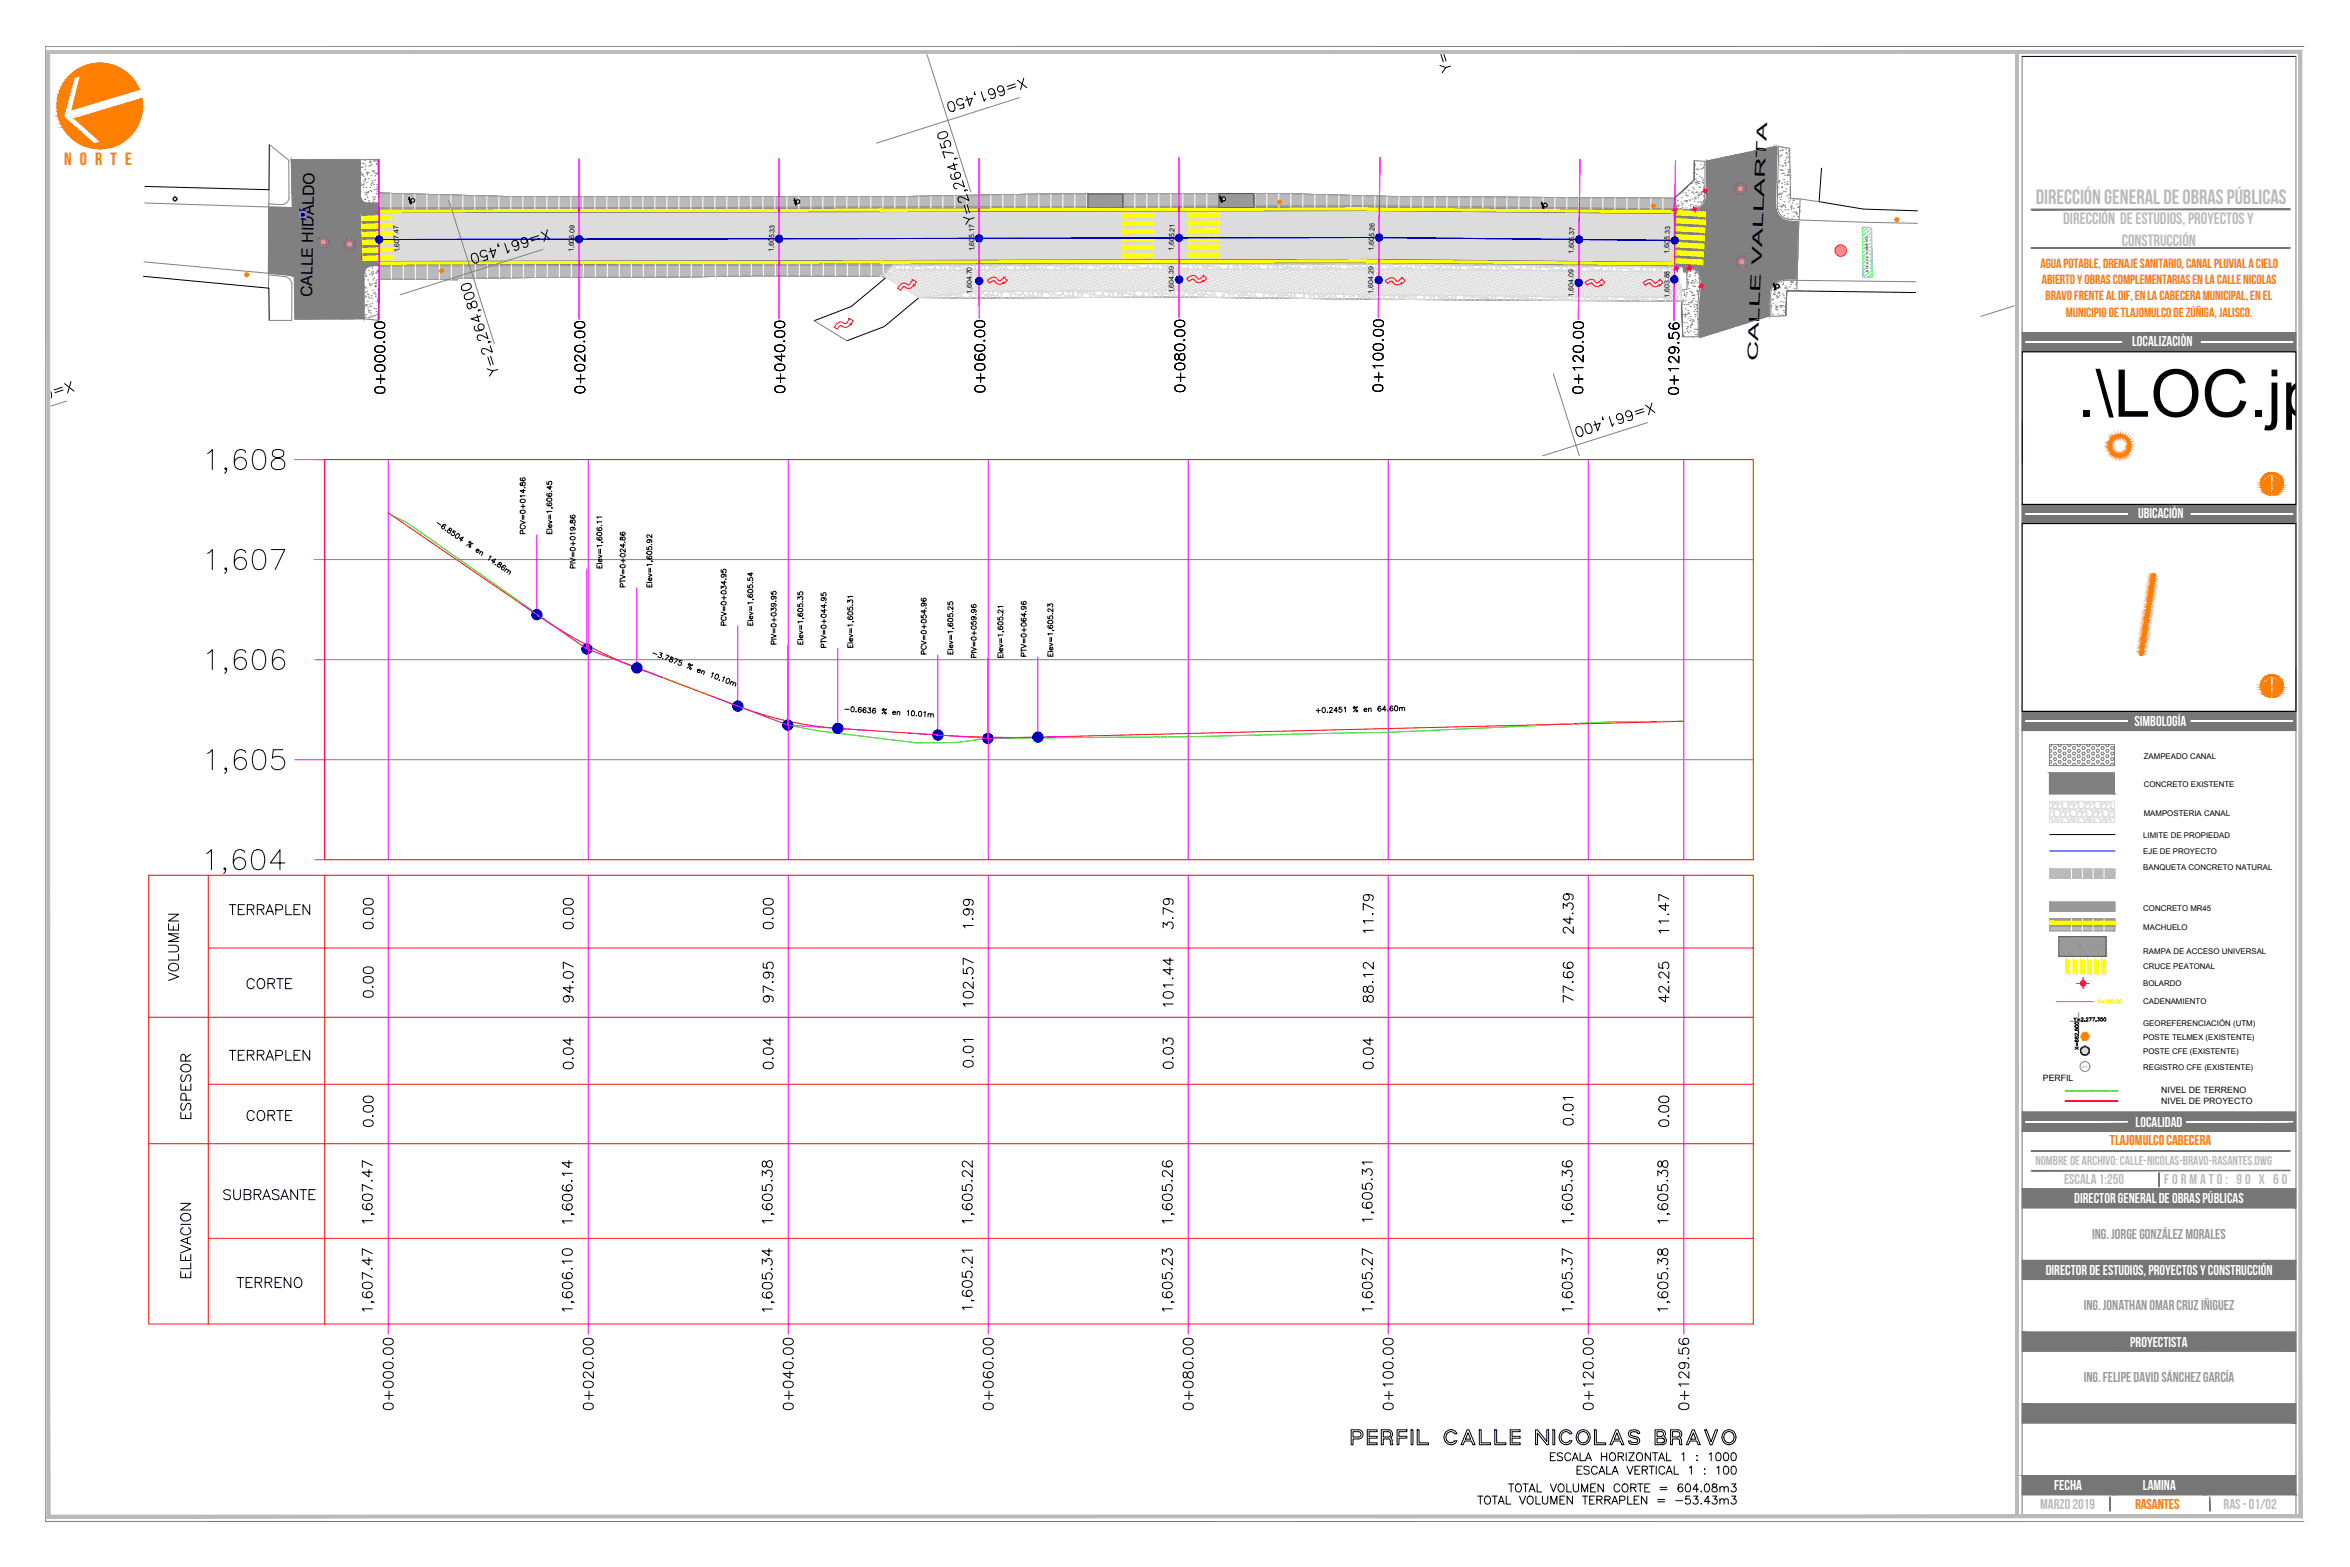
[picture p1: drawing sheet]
<svg xmlns="http://www.w3.org/2000/svg" width="914mm" height="610mm" viewBox="0 0 914 610" stroke-linecap="round" stroke-linejoin="round" font-family="sans-serif">
<defs><g id="words">
<text font-size="25.6" x="808.2" y="162.1">.\LOC.jpg</text>
<g font-size="14.6">
<text x="79.7" y="185.6">1,608</text>
<text x="79" y="341.1">1,604</text>
</g>
<g font-size="14.1">
<text x="79.7" y="224.4">1,607</text>
<text x="79.7" y="263.2">1,606</text>
<text x="79.7" y="302">1,605</text>
</g>
<text font-size="13.7" x="524.6" y="565.1">PERFIL CALLE NICOLAS BRAVO</text>
<g font-size="8.4">
<text x="146.4" y="477" transform="rotate(-90 146.4 477)">1,607.47</text>
<text x="224.4" y="477" transform="rotate(-90 224.4 477)">1,606.14</text>
<text x="302" y="477" transform="rotate(-90 302 477)">1,605.38</text>
<text x="379.9" y="477" transform="rotate(-90 379.9 477)">1,605.22</text>
<text x="457.9" y="477" transform="rotate(-90 457.9 477)">1,605.26</text>
<text x="535.5" y="476.6" transform="rotate(-90 535.5 476.6)">1,605.31</text>
<text x="613.5" y="477" transform="rotate(-90 613.5 477)">1,605.36</text>
<text x="650.5" y="477" transform="rotate(-90 650.5 477)">1,605.38</text>
<text x="146.4" y="511.2" transform="rotate(-90 146.4 511.2)">1,607.47</text>
<text x="224.4" y="511.2" transform="rotate(-90 224.4 511.2)">1,606.10</text>
<text x="302" y="511.5" transform="rotate(-90 302 511.5)">1,605.34</text>
<text x="379.9" y="510.8" transform="rotate(-90 379.9 510.8)">1,605.21</text>
<text x="457.9" y="511.2" transform="rotate(-90 457.9 511.2)">1,605.23</text>
<text x="535.5" y="511.2" transform="rotate(-90 535.5 511.2)">1,605.27</text>
<text x="613.5" y="511.2" transform="rotate(-90 613.5 511.2)">1,605.37</text>
<text x="650.5" y="511.2" transform="rotate(-90 650.5 511.2)">1,605.38</text>
</g>
<text font-size="8.1" fill="#bababa" x="792.1" y="79.2">Dirección General de Obras Públicas</text>
<g font-size="7.9">
<text x="228.6" y="154.2" transform="rotate(-90 228.6 154.2)">0+020.00</text>
<text x="617" y="154.2" transform="rotate(-90 617 154.2)">0+120.00</text>
<text x="654.4" y="154.5" transform="rotate(-90 654.4 154.5)">0+129.56</text>
<text x="457.6" y="362.3" transform="rotate(-90 457.6 362.3)">3.79</text>
<text x="457.6" y="392.6" transform="rotate(-90 457.6 392.6)">101.44</text>
<text x="457.6" y="417" transform="rotate(-90 457.6 417)">0.03</text>
</g>
<g font-size="7.5">
<text x="150.6" y="154.2" transform="rotate(-90 150.6 154.2)">0+000.00</text>
<text x="306.2" y="153.8" transform="rotate(-90 306.2 153.8)">0+040.00</text>
<text x="384.2" y="153.8" transform="rotate(-90 384.2 153.8)">0+060.00</text>
<text x="461.8" y="153.5" transform="rotate(-90 461.8 153.5)">0+080.00</text>
<text x="539" y="153.5" transform="rotate(-90 539 153.5)">0+100.00</text>
<text x="87.8" y="357">TERRAPLEN</text>
<text x="146" y="362.7" transform="rotate(-90 146 362.7)">0.00</text>
<text x="224" y="362.7" transform="rotate(-90 224 362.7)">0.00</text>
<text x="301.6" y="362.7" transform="rotate(-90 301.6 362.7)">0.00</text>
<text x="379.6" y="362.3" transform="rotate(-90 379.6 362.3)">1.99</text>
<text x="535.2" y="364.1" transform="rotate(-90 535.2 364.1)">11.79</text>
<text x="613.1" y="364.4" transform="rotate(-90 613.1 364.4)">24.39</text>
<text x="650.2" y="364.1" transform="rotate(-90 650.2 364.1)">11.47</text>
<text x="70.2" y="382.8" transform="rotate(-90 70.2 382.8)">VOLUMEN</text>
<text x="94.9" y="385.9">CORTE</text>
<text x="146" y="389.1" transform="rotate(-90 146 389.1)">0.00</text>
<text x="224" y="391.2" transform="rotate(-90 224 391.2)">94.07</text>
<text x="301.6" y="391.2" transform="rotate(-90 301.6 391.2)">97.95</text>
<text x="379.6" y="392.6" transform="rotate(-90 379.6 392.6)">102.57</text>
<text x="535.2" y="391.2" transform="rotate(-90 535.2 391.2)">88.12</text>
<text x="613.1" y="391.2" transform="rotate(-90 613.1 391.2)">77.66</text>
<text x="650.2" y="391.2" transform="rotate(-90 650.2 391.2)">42.25</text>
<text x="87.8" y="413.8">TERRAPLEN</text>
<text x="224" y="417" transform="rotate(-90 224 417)">0.04</text>
<text x="301.6" y="417" transform="rotate(-90 301.6 417)">0.04</text>
<text x="379.6" y="416.3" transform="rotate(-90 379.6 416.3)">0.01</text>
<text x="535.2" y="417" transform="rotate(-90 535.2 417)">0.04</text>
<text x="75.1" y="436.4" transform="rotate(-90 75.1 436.4)">ESPESOR</text>
<text x="94.9" y="437.1">CORTE</text>
<text x="146" y="439.6" transform="rotate(-90 146 439.6)">0.00</text>
<text x="613.1" y="438.9" transform="rotate(-90 613.1 438.9)">0.01</text>
<text x="650.2" y="439.6" transform="rotate(-90 650.2 439.6)">0.00</text>
<text x="85.7" y="467.8">SUBRASANTE</text>
<text x="75.1" y="498.1" transform="rotate(-90 75.1 498.1)">ELEVACION</text>
<text x="91" y="502">TERRENO</text>
<text x="153.8" y="549.6" transform="rotate(-90 153.8 549.6)">0+000.00</text>
<text x="231.8" y="549.6" transform="rotate(-90 231.8 549.6)">0+020.00</text>
<text x="309.4" y="549.6" transform="rotate(-90 309.4 549.6)">0+040.00</text>
<text x="387.3" y="549.6" transform="rotate(-90 387.3 549.6)">0+060.00</text>
<text x="465.3" y="549.6" transform="rotate(-90 465.3 549.6)">0+080.00</text>
<text x="542.9" y="549.6" transform="rotate(-90 542.9 549.6)">0+100.00</text>
<text x="620.9" y="549.6" transform="rotate(-90 620.9 549.6)">0+120.00</text>
<text x="657.9" y="549.6" transform="rotate(-90 657.9 549.6)">0+129.56</text>
</g>
<text font-size="6.9" fill="#ff7f00" x="24.9" y="64.2">N O R T E</text>
<g font-size="6.6">
<text x="612.4" y="574.7">ESCALA VERTICAL 1 : 100</text>
<text x="585.6" y="581.7">TOTAL VOLUMEN CORTE = 604.08m3</text>
<text x="573.6" y="586.3">TOTAL VOLUMEN TERRAPLEN = -53.43m3</text>
</g>
<g font-size="6.4" fill="#bababa">
<text x="802.8" y="87.1">Dirección de estudios, Proyectos y</text>
<text x="825.6" y="95.6">CONSTRUCCIÓN</text>
</g>
<g font-size="6.2">
<text x="121.4" y="115.6" transform="rotate(-89 121.4 115.6)">CALLE HIDALDO</text>
<text x="602.2" y="569.4">ESCALA HORIZONTAL 1 : 1000</text>
</g>
<g font-size="5.6" fill="#fff">
<text x="829.6" y="134.5">LOCALIZACIÒN</text>
<text x="831.9" y="201.4">UBICACIÓN</text>
<text x="830.6" y="282.4">SIMBOLOGÍA</text>
<text x="831" y="438.2">LOCALIDAD</text>
<text x="807.1" y="467.9">director general de obras públicas</text>
<text x="796" y="495.8">director de estudios, proyectos y CONSTRUCCIÓN</text>
<text x="828.9" y="523.9">PROYECTISTA</text>
<text x="799.4" y="579.6">fecha</text>
<text x="833.8" y="579.6">lamina</text>
</g>
<g font-size="5.6" fill="#ff7f00">
<text x="821" y="445.5">TLAJOMULCO CABECERA</text>
<text x="830.8" y="587.1">RASANTES</text>
</g>
<g font-size="5.6" fill="#bababa">
<text x="803.1" y="460.6">escala 1:250</text>
<text x="842.1" y="460.7">f o r m a t o : 9</text>
<text x="873.6" y="460.7">0 x 6</text>
<text x="887.8" y="460.7">0</text>
<text x="793.8" y="587.1">MARZO 2019</text>
<text x="865.2" y="587.1">RAS - 01/02</text>
</g>
<g font-size="5.6" fill="#989898">
<text x="814" y="481.9">ing. jorge gonzález morales</text>
<text x="810.8" y="509.8">ing. jonathan omar cruz iñiguez</text>
<text x="810.8" y="537.6">ing. FELIPE DAVID SÁNCHEZ GARCÍA</text>
</g>
<g font-size="5.4">
<text x="687.1" y="61.5" transform="rotate(-88 687.1 61.5)">T A</text>
<text x="685.4" y="103.2" transform="rotate(-88 685.4 103.2)">V A L L A R</text>
<text x="684.1" y="132.8" transform="rotate(-88 684.1 132.8)">A L L E</text>
<text x="683.8" y="140.6" transform="rotate(-88 683.8 140.6)">C</text>
</g>
<g font-size="5.3">
<text x="205.3" y="208.8" transform="rotate(-90 205.3 208.8)">PCV=0+014.86</text>
<text x="224.7" y="222.2" transform="rotate(-90 224.7 222.2)">PIV=0+019.86</text>
<text x="303" y="251.9" transform="rotate(-90 303 251.9)">PIV=0+039.95</text>
<text x="322.4" y="252.9" transform="rotate(-90 322.4 252.9)">PTV=0+044.95</text>
</g>
<g font-size="5.1" fill="#ff7f00">
<text x="793.9" y="104.5">AGUA POTABLE, DRENAJE sanitario, CANAL PLUVIAL A CIELO</text>
<text x="794.5" y="110.5">ABIERTO Y OBRAS COMPLEMENTARIAS EN LA CALLE NICOLAS</text>
<text x="795.9" y="116.5">BRAVO FRENTE AL DIF, EN LA CABECERA MUNICIPAL, EN EL</text>
<text x="803.8" y="123.3">MUNICIPIO DE tlAJOMULCO DE ZÚÑIGA, JALISCO.</text>
</g>
<text font-size="5" fill="#bababa" x="792" y="453.2">nombre de archivo: CALLE-NICOLAS-BRAVO-RASANTES.dwg</text>
<g font-size="4.9">
<text x="244.1" y="229.7" transform="rotate(-90 244.1 229.7)">PTV=0+024.86</text>
<text x="283.3" y="244.5" transform="rotate(-90 283.3 244.5)">PCV=0+034.95</text>
<text x="361.2" y="255.8" transform="rotate(-90 361.2 255.8)">PCV=0+054.96</text>
<text x="380.6" y="256.8" transform="rotate(-90 380.6 256.8)">PIV=0+059.96</text>
<text x="400" y="256.5" transform="rotate(-90 400 256.5)">PTV=0+064.96</text>
</g>
<g font-size="3.4">
<text x="794.9" y="420.3">PERFIL</text>
<text x="841" y="425.1">NIVEL DE TERRENO</text>
<text x="841" y="429.6">NIVEL DE PROYECTO</text>
</g>
<g font-size="3.1">
<text x="834.2" y="295.3">ZAMPEADO CANAL</text>
<text x="834.2" y="306.3">CONCRETO EXISTENTE</text>
<text x="834.2" y="317.4">MAMPOSTERIA CANAL</text>
<text x="833.9" y="325.9">LIMITE DE PROPIEDAD</text>
<text x="833.9" y="332.3">EJE DE PROYECTO</text>
<text x="833.9" y="338.3">BANQUETA CONCRETO NATURAL</text>
<text x="833.9" y="354.2">CONCRETO MR45</text>
<text x="833.9" y="361.8">MACHUELO</text>
<text x="833.9" y="371.2">RAMPA DE ACCESO UNIVERSAL</text>
<text x="833.9" y="377">CRUCE PEATONAL</text>
<text x="833.9" y="383.8">BOLARDO</text>
<text x="833.9" y="390.6">CADENAMIENTO</text>
<text x="833.9" y="399.3">GEOREFERENCIACIÓN (UTM)</text>
<text x="833.9" y="404.5">POSTE TELMEX (EXISTENTE)</text>
<text x="833.9" y="410.2">POSTE CFE (EXISTENTE)</text>
<text x="833.9" y="416.2">REGISTRO CFE (EXISTENTE)</text>
</g>
<g font-size="2.7">
<text x="155.5" y="98.2" transform="rotate(-93 155.5 98.2)">1,607.47</text>
<text x="223.2" y="98.1" transform="rotate(-88 223.2 98.1)">1,606.09</text>
<text x="301" y="98" transform="rotate(-88 301 98)">1,605.33</text>
<text x="379" y="97.8" transform="rotate(-90 379 97.8)">1,605.17</text>
<text x="456.7" y="97.6" transform="rotate(-87 456.7 97.6)">1,605.21</text>
<text x="534.4" y="97.5" transform="rotate(-87 534.4 97.5)">1,605.26</text>
<text x="612.2" y="98.9" transform="rotate(-87 612.2 98.9)">1,605.37</text>
<text x="649.4" y="98.7" transform="rotate(-88 649.4 98.7)">1,605.33</text>
<text x="378.1" y="114.3" transform="rotate(-90 378.1 114.3)">1,604.70</text>
<text x="456.7" y="114.1" transform="rotate(-90 456.7 114.1)">1,604.39</text>
<text x="534.3" y="114.2" transform="rotate(-90 534.3 114.2)">1,604.29</text>
<text x="612.3" y="115.4" transform="rotate(-90 612.3 115.4)">1,604.09</text>
<text x="649.6" y="115.9" transform="rotate(-90 649.6 115.9)">1,603.88</text>
</g>
<text font-size="1.4" x="727.1" y="105.7" transform="rotate(-91 727.1 105.7)">BOCA DE TORMENTA</text>
<text font-size="1.2" fill="#808080" x="810" y="415.3">CFE</text>
<g font-size=".3">
<text x="117.5" y="83.4" transform="rotate(-180 117.5 83.4)">p.</text>
<text x="118.5" y="83.4" transform="rotate(-180 118.5 83.4)">agua</text>
</g>
</g></defs>
<!-- layer: 00. CONCRETO HATCH -->
<g fill="#dcdcdc" stroke="#dcdcdc" stroke-width=".39">
<path d="M147.5 82.7l6 19h-5.9z"/>
<path d="M531.9 81.9l113.6 1.1-107.5 18z"/>
<path d="M147.5 82.7l6 19 183.1-19.4zM153.5 101.7l183.1-19.4 6.1 19.1z"/>
<path d="M336.6 82.3l6.1 19.1-.1-19.1zM342.6 82.3l6.1 19.1h-6z"/>
<path d="M342.6 82.3l6.1 19.1 177.1-19.5zM348.7 101.4l177.1-19.5 6.1 19z"/>
<path d="M525.8 81.9l6.1 19v-19zM531.9 81.9l6.1 19.1-6.1-.1z"/>
<path d="M538 101l113.6 1.1-6.1-19.1zM645.5 83h6l.1 19.1z"/>
</g>
<!-- layer: 04. MACHUELO HATCH -->
<g fill="#bababa" stroke="#bababa" stroke-width=".39">
<path d="M147.6 101.7l.5 1.8h-.5z"/>
<path d="M531.9 100.9l119.1 1.2-118.6 .6z"/>
<path d="M147.4 81l.6 1.7h-.5z"/>
<path d="M531.9 80.1l119 1.2-118.4 .6z"/>
<path d="M147.6 101.7l.5 1.8 194-2.1zM148.1 103.5l194-2.1 .6 1.7z"/>
<path d="M342.1 101.4l.6 1.7v-1.7zM342.7 101.4l.5 1.7h-.5z"/>
<path d="M342.7 101.4l.5 1.7 188.1-2.2zM343.2 103.1l188.1-2.2 .5 1.8z"/>
<path d="M531.3 100.9l.5 1.8 .1-1.8zM531.9 100.9l.5 1.8h-.6z"/>
<path d="M532.4 102.7l119.2 1.2-.6-1.8zM651 102.1h.6v1.8z"/>
<path d="M147.4 81l.6 1.7 194.1-2.1zM148 82.7l194.1-2.1 .5 1.7z"/>
<path d="M342.1 80.6l.5 1.7v-1.7zM342.6 80.6l.6 1.7h-.6z"/>
<path d="M342.6 80.6l.6 1.7 188.2-2.2zM343.2 82.3l188.2-2.2 .5 1.8z"/>
<path d="M531.4 80.1l.5 1.8v-1.8zM531.9 80.1l.6 1.8h-.6z"/>
<path d="M532.5 81.9l119 1.1-.6-1.7zM650.9 81.3h.5l.1 1.7z"/>
<path d="M797.6 360.3l25.3 1.8v-1.8zM797.6 360.3l25.3 1.8h-25.3z"/>
</g>
<!-- layer: 00. CONCRETO -->
<g fill="#808080" stroke="#808080" stroke-width=".39">
<path d="M651.6 100.4l1.1 3.3h-1.1z"/>
<path d="M654.9 103.7l.6 2.1h-.3z"/>
<path d="M690.1 110.4l.8 2.3z"/>
<path d="M690.3 110.3l.7 2.3z"/>
<path d="M696.1 86.1h.9l2.6 11z"/>
<path d="M684 58.4l6.6-1.4 .2 23z"/>
<path d="M104.5 91.9l4.7 14.8-4.7-.4z"/>
<path d="M114.7 116.6l2.3 7.6h-2.3z"/>
<path d="M135.7 62.1h2.4l2.2 14.6z"/>
<path d="M143.4 79.1h2.2l1.9 12.7z"/>
<path d="M651.7 94.7l-.1 5.7 1.1 3.3zM651.7 94.7l2.8 9h-1.8z"/>
<path d="M651.7 93.5v1.2l2.8 9zM651.7 93.5l3.2 10.2h-.4z"/>
<path d="M651.7 91.1v2.4l3.8 12.3zM651.7 91.1l4.7 14.7h-.9z"/>
<path d="M651.7 91l4.7 14.8zM651.7 91l4.7 14.8z"/>
<path d="M651.7 90.1v.9l4.7 14.7zM651.7 90.1l4.6 14.6 .1 1z"/>
<path d="M651.7 89.6l4.6 15.1zM651.7 89.6l4.6 15.1z"/>
<path d="M661.3 118.3l.1 13zM661.3 118.3l3.8 11.8-3.7 1.2z"/>
<path d="M651.6 86.6l.1 3 4.6 14.5zM651.6 86.6l5.5 17.4-.8 .1z"/>
<path d="M651.5 83.7l.1 2.9 5.5 17.4zM651.5 83.7l6.5 20.4-.9-.1z"/>
<path d="M651.5 81.9v1.8l6.5 20.4zM651.5 81.9l7.1 22.3-.6-.1z"/>
<path d="M651.5 81.9l7.1 22.3-6.9-22.3zM651.7 81.9l7.1 22.4-.2-.1z"/>
<path d="M651.7 81.9l7.1 22.4-6.4-22.3zM652.4 82l7.3 22.6-.9-.3z"/>
<path d="M652.4 82l7.3 22.6-6.7-22.6zM653 82l7.4 23.1-.7-.5z"/>
<path d="M662.1 109.8l-.8 8.5 3.8 11.8zM662.1 109.8l6.2 19.4-3.2 .9z"/>
<path d="M653 82l7.4 23.1-6.9-23.1zM653.5 82l7.5 23.7-.6-.6z"/>
<path d="M661.9 108.6l6.4 20.6zM661.9 108.6l6.4 20.6z"/>
<path d="M653.5 82l7.5 23.7-7.2-23.7zM653.8 82l7.7 24.4-.5-.7z"/>
<path d="M661.5 106.4l.4 2.2 6.6 20.5zM661.5 106.4l7.2 22.6-.2 .1z"/>
<path d="M653.8 82l14.9 47-11.8-46.9zM656.9 82.1l14.6 46.1-2.8 .8z"/>
<path d="M656.9 82.1l14.6 46.1-13.7-46.1zM657.8 82.1l14.6 45.8-.9 .3z"/>
<path d="M657.8 82.1l14.6 45.8-13.6-45.8zM658.8 82.1l14.5 45.5-.9 .3z"/>
<path d="M658.8 82.1l14.5 45.5-13.6-45.7zM659.7 81.9l14.5 45.4-.9 .3z"/>
<path d="M659.7 81.9l14.5 45.4-13.5-45.8zM660.7 81.5l14.4 45.5-.9 .3z"/>
<path d="M660.7 81.5l14.4 45.5-13.6-46zM661.5 81l14.5 45.7-.9 .3z"/>
<path d="M661.5 81l14.5 45.7-13.8-46.3zM662.2 80.4l14.7 46.1-.9 .2z"/>
<path d="M662.9 79.6l-.7 .8 14.7 46.1zM662.9 79.6l14.8 46.6-.8 .3z"/>
<path d="M663.4 78.8l-.5 .8 14.8 46.6zM663.4 78.8l15 47.2-.7 .2z"/>
<path d="M663.8 77.9l-.4 .9 15 47.2zM663.8 77.9l15.2 47.9-.6 .2z"/>
<path d="M664 77l-.2 .9 15.2 47.9zM664 77l15.5 48.7-.5 .1z"/>
<path d="M664.1 76l-.1 1 15.5 48.7zM664.1 76l15.7 49.6-.3 .1z"/>
<path d="M664.1 66.4v9.6l15.7 49.6zM664.1 66.4l18.6 58.2-2.9 1z"/>
<path d="M664.1 66.1l11.5 36.2zM664.1 66.1l11.5 36.2z"/>
<path d="M675.7 102.7l7 21.9zM675.9 103.1l6.9 21.5z"/>
<path d="M664.1 65.6l11.4 36.3zM664.1 65.6l11.4 36.3z"/>
<path d="M675.9 103.1l6.9 21.5zM676.2 103.4l6.6 21.2z"/>
<path d="M664.1 64.9v.7l11.5 35.9zM664.1 64.9l11.6 36.2-.1 .4z"/>
<path d="M676.2 103.4l6.7 21.2-6.4-20.9zM676.5 103.7l6.6 20.8-.2 .1z"/>
<path d="M664.1 64v.9l11.6 36.2zM664.1 64l11.7 36.7-.1 .4z"/>
<path d="M676.5 103.7l6.6 20.8-6.3-20.6zM676.8 103.9l6.6 20.5-.3 .1z"/>
<path d="M664.1 62.9v1.1l11.7 36.7zM664.1 62.9l12 37.5-.3 .3z"/>
<path d="M676.8 103.9l6.6 20.5-6.2-20.4zM677.2 104l6.5 20.3-.3 .1z"/>
<path d="M664.1 62.7l12 37.7zM664.1 62.7l12 37.7z"/>
<path d="M664.1 62.7l12 37.6-11.7-37.7zM664.4 62.6l12 37.5-.3 .2z"/>
<path d="M677.2 104l6.5 20.3-6.1-20.2zM677.6 104.1l6.4 20.1-.3 .1z"/>
<path d="M664.4 62.6l12 37.5-11.6-37.6zM664.8 62.5l11.9 37.4-.3 .2z"/>
<path d="M677.6 104.1l6.4 20.1-6-20.1zM678 104.1l6.4 20-.4 .1z"/>
<path d="M664.8 62.5l11.9 37.4-11.5-37.4zM665.2 62.5l11.9 37.2-.4 .2z"/>
<path d="M678 104.1l6.4 20-6-20.1zM678.4 104l6.4 20-.4 .1z"/>
<path d="M665.2 62.5l11.9 37.2-11.5-37.3zM665.6 62.4l11.9 37.2-.4 .1z"/>
<path d="M678.4 104l6.4 20-6-20.2zM678.8 103.8l6.4 20.1-.4 .1z"/>
<path d="M665.6 62.4l11.9 37.2-11.5-37.3zM666 62.3l11.9 37.3h-.4z"/>
<path d="M678.8 103.8l6.4 20.1-6-20.3zM679.2 103.6l6.4 20.2-.4 .1z"/>
<path d="M666 62.3l11.9 37.3-11.5-37.4zM666.4 62.2l11.9 37.5-.4-.1z"/>
<path d="M679.2 103.6l6.4 20.2-6.1-20.5zM679.5 103.3l6.4 20.3-.3 .2z"/>
<path d="M666.4 62.2l11.9 37.5-11.6-37.6zM666.7 62.1l12 37.7-.4-.1z"/>
<path d="M679.7 103l-.2 .3 6.4 20.3zM679.7 103l6.5 20.5-.3 .1z"/>
<path d="M666.7 62.1l12 37.7-11.7-37.7zM667 62.1l12 37.9-.3-.2z"/>
<path d="M679.9 102.6l-.2 .4 6.5 20.5zM679.9 102.6l6.6 20.9h-.3z"/>
<path d="M667 62.1l12 37.9-11.8-38zM667.2 62l12.2 38.3-.4-.3z"/>
<path d="M680 102.2l6.5 21.3zM680 102.2l6.5 21.3z"/>
<path d="M667.2 62l12.2 38.3zM667.4 62l12.2 38.6z"/>
<path d="M680 101.8l6.7 21.6zM680 101.8l6.9 21.5z"/>
<path d="M667.4 62l12.2 38.6zM667.4 62l12.4 39z"/>
<path d="M680 101.4l6.9 21.9zM680 101.4l7 21.9z"/>
<path d="M667.4 62l19.6 61.3-18.1-61.6zM668.9 61.7l19.5 61.2-1.4 .4z"/>
<path d="M668.9 61.7l19.5 61.2-17.4-61.7zM671 61.2l17.4 54.8v6.9z"/>
<path d="M671 61.2l4 12.7zM671 61.2l4 12.7z"/>
<path d="M675.1 74.4l13.3 41.6zM675.3 74.7l13.1 41.3z"/>
<path d="M675.3 74.7l13.1 41.1zM675.5 74.9l12.9 40.9z"/>
<path d="M671 61.2l3.9 12.3zM671.2 61.2l3.7 12.3z"/>
<path d="M675.5 74.9l12.9 40.5zM675.6 75l12.8 40.4z"/>
<path d="M671.2 61.2l3.8 11.9-3.6-12zM671.4 61.1l3.7 11.6-.1 .4z"/>
<path d="M675.6 75l12.8 40.2-12.5-39.9zM675.9 75.3l12.5 39.1v.8z"/>
<path d="M675.9 75.3l12.5 39.1zM675.9 75.3l12.5 39.1z"/>
<path d="M671.4 61.1l3.7 11.6-3.5-11.6zM671.6 61.1l3.6 11.2-.1 .4z"/>
<path d="M675.9 75.3l12.5 39.1-12.2-38.9zM676.2 75.5l12.2 38.3v.6z"/>
<path d="M676.2 75.5l12.2 38.3zM676.4 75.5l12 38.3z"/>
<path d="M671.6 61.1l3.6 11.2-3.2-11.3zM672 61l3.5 11-.3 .3z"/>
<path d="M676.4 75.5l12 37.9zM676.6 75.6l12 37.5-.2 .3z"/>
<path d="M676.6 75.6l12 37.5-11.6-37.4zM677 75.7l11.7 36.8-.1 .6z"/>
<path d="M672 61l3.5 11-3.1-11.1zM672.4 60.9l3.4 10.8-.3 .3z"/>
<path d="M677.1 75.7l11.6 36.8zM677 75.7l11.7 36.8z"/>
<path d="M672.4 60.9l3.4 10.8-3.1-10.9zM672.7 60.8l3.4 10.7-.3 .2z"/>
<path d="M677.1 75.7l11.6 36.8-11.3-36.8zM677.4 75.7l11.6 36.2-.3 .6z"/>
<path d="M677.4 75.7l11.6 36.2-11.3-36.3zM677.7 75.6l11.5 36-.2 .3z"/>
<path d="M672.7 60.8l3.4 10.7-3-10.7zM673.1 60.8l3.4 10.5-.4 .2z"/>
<path d="M677.7 75.6l11.5 36zM677.9 75.6l11.3 36z"/>
<path d="M673.1 60.8l3.4 10.5-3-10.6zM673.5 60.7l3.4 10.5-.4 .1z"/>
<path d="M677.9 75.6l11.4 35.8-11.1-35.9zM678.2 75.5l11.3 35.5-.2 .4z"/>
<path d="M678.2 75.5l11.3 35.5-11.1-35.7zM678.4 75.3l11.3 35.5-.2 .2z"/>
<path d="M673.5 60.7l3.4 10.5-3-10.6zM673.9 60.6l3.4 10.6h-.4z"/>
<path d="M678.4 75.3l11.3 35.5-11.1-35.6zM678.6 75.2l11.3 35.5-.2 .1z"/>
<path d="M678.6 75.2l11.3 35.5-11.1-35.8zM678.8 74.9l11.3 35.5-.2 .3z"/>
<path d="M678.8 74.9l11.2 35.4zM678.8 74.9l11.2 35.4z"/>
<path d="M673.9 60.6l3.4 10.6-3-10.7zM674.3 60.5l3.4 10.8-.4-.1z"/>
<path d="M678.8 74.9l11.2 35.4zM678.9 74.9l11.2 35.4z"/>
<path d="M679 74.8l11.1 35.5zM679 74.8l11.1 35.5z"/>
<path d="M690.3 110.3l.6 2.4zM690.3 110.3l.7 2.3z"/>
<path d="M679 74.8l11.2 35.4zM679 74.8l11.3 35.5z"/>
<path d="M690.3 110.3l.7 2.3zM690.3 110.3l.7 2.3z"/>
<path d="M679 74.8l11.3 35.5zM679.1 74.6l11.2 35.7z"/>
<path d="M674.3 60.5l3.4 10.8-3.1-10.9zM674.6 60.4l3.5 11-.4-.1z"/>
<path d="M679.1 74.6l11.2 35.5zM679.1 74.6l11.2 35.5z"/>
<path d="M674.6 60.4l3.5 11-3.2-11zM674.9 60.4l3.6 11.2-.4-.2z"/>
<path d="M679.3 74.2l-.2 .4 11.3 35.5zM679.3 74.2l11.3 35.7-.2 .2z"/>
<path d="M674.9 60.4l3.6 11.2-3.4-11.3zM675.1 60.3l3.7 11.6-.3-.3z"/>
<path d="M679.4 73.8l-.1 .4 11.3 35.7zM679.4 73.8l11.5 36-.3 .1z"/>
<path d="M675.1 60.3l3.7 11.6zM675.3 60.3l3.7 11.9z"/>
<path d="M679.4 73.4l11.5 36.4zM679.4 73.4l11.5 36.4z"/>
<path d="M675.3 60.3l3.7 11.9zM675.3 60.3l4 12.3z"/>
<path d="M679.4 73l11.6 36.7zM679.4 73l11.6 36.7z"/>
<path d="M675.3 60.3l15.7 49.3zM675.4 60.3l15.6 49.3z"/>
<path d="M675.4 60.3l15.7 49.3-14.7-49.5zM676.4 60.1l15.6 49-.9 .5z"/>
<path d="M676.4 60.1l15.6 49-14.7-49.2zM677.3 59.9l15.6 48.9-.9 .3z"/>
<path d="M677.3 59.9l15.6 48.9-13.2-49.4zM679.7 59.4l15.6 49.1-2.4 .3z"/>
<path d="M679.7 59.4l15.6 49.1-11.9-49.9zM683.4 58.6l15.8 49.9h-3.9z"/>
<path d="M683.4 58.6l15.8 49.9-15.5-50zM683.7 58.5l15.6 49.1-.1 .9z"/>
<path d="M691.1 81.9l8.2 25.7zM691.4 82.8l7.9 24.8z"/>
<path d="M683.7 58.5l7.4 23.4zM683.7 58.5l7.4 23.4z"/>
<path d="M691.4 82.8l7.9 24.6-7.3-23.8zM692 83.6l7.3 23.1v.7z"/>
<path d="M683.7 58.5l7.2 22.4-6.9-22.5zM684 58.4l6.9 22.5z"/>
<path d="M692 83.6l7.3 23.1-6.7-22.4zM692.6 84.3l6.7 21.3v1.1z"/>
<path d="M692.6 84.3l6.7 21.3-6-20.6zM693.3 85l6.1 19-.1 1.6z"/>
<path d="M693.3 85l6.1 19-5.2-18.5zM694.2 85.5l5.2 16.6v1.9z"/>
<path d="M694.2 85.5l5.2 16.6-4.3-16.3zM695.1 85.8l4.4 14-.1 2.3z"/>
<path d="M695.1 85.8l4.4 14-3.5-13.7zM696 86.1l3.6 11.2-.1 2.5z"/>
<path d="M696 86.1l3.6 11.2zM696.1 86.1l3.5 11.2z"/>
<path d="M697 86.1l2.6 11 .1-2.5zM697 86.1l2.9 .2-.2 8.3z"/>
<path d="M690.6 57l.2 23 .6-20.6zM690.6 57l.8-.1v2.5z"/>
<path d="M104.5 84.7v7.2l4.7 14.8zM104.5 84.7l7.1 22.2-2.4-.2z"/>
<path d="M104.5 80.5v4.2l7.1 22.2zM104.5 80.5l8.5 26.7-1.4-.3z"/>
<path d="M114.6 112.2l.1 4.4 2.3 7.6zM114.6 112.2l3.8 11.9-1.4 .1z"/>
<path d="M104.5 80.5l8.5 26.7-7-26.6zM106 80.6l8.5 26.9-1.5-.3z"/>
<path d="M114.5 107.5l.1 4.7 3.8 11.9zM114.5 107.5l5.3 16.6h-1.4z"/>
<path d="M106 80.6l13.8 43.5-6-43.4zM113.8 80.7l13.8 43.4h-7.8z"/>
<path d="M113.6 74.7l.2 6 13.8 43.4zM113.6 74.7l15.7 49.4h-1.7z"/>
<path d="M113.6 72.3v2.4l3.2 9.9zM113.6 72.3l3.2 10.1v2.2z"/>
<path d="M113.5 67.6l.1 4.7 3.2 10.1zM113.5 67.6l4.7 14.9-1.4-.1z"/>
<path d="M116.8 84.6l12.5 39.5-10.4-39.5zM118.9 84.6l12.5 39.5h-2.1z"/>
<path d="M113.4 65.3l.1 2.3 4.7 14.9zM113.4 65.3l5.5 17.2h-.7z"/>
<path d="M118.9 82.5v2.1l12.5 39.5zM118.9 82.5l13.2 41.6h-.7z"/>
<path d="M113.4 62.8v2.5l18.7 58.8zM113.4 62.8l19.5 61.3h-.8z"/>
<path d="M113.3 62.5l10.2 32.2zM113.3 62.5l10.2 32.2z"/>
<path d="M123.6 95.1l9.3 29zM123.8 95.4l9.1 28.7z"/>
<path d="M113.3 62.1l10.2 32.1zM113.3 62.1l10.2 32.1z"/>
<path d="M113.3 62.1l10.2 31.9zM113.4 62.1l10.1 31.9z"/>
<path d="M123.8 95.4l9.1 28.7zM124.1 95.7l9 28.4z"/>
<path d="M113.4 62.1l10.1 31.7-9.9-31.7zM113.6 62.1l9.9 31.7z"/>
<path d="M124.1 95.7l9 28.4zM124.4 96l8.9 28.1h-.2z"/>
<path d="M113.6 62.1l10 31.3-9.7-31.3zM113.9 62.1l9.9 31-.2 .3z"/>
<path d="M124.4 96l8.9 28.1-8.5-27.9zM124.8 96.2l8.8 27.9h-.3z"/>
<path d="M113.9 62.1l9.9 31-9.5-31zM114.3 62.1l9.7 30.6-.2 .4z"/>
<path d="M124.8 96.2l8.8 27.9-8.4-27.7zM125.2 96.4l8.8 27.7h-.4z"/>
<path d="M114.3 62.1l9.7 30.6-9.3-30.6zM114.7 62.1l9.6 30.3-.3 .3z"/>
<path d="M125.2 96.4l8.8 27.7-8.4-27.7zM125.6 96.4l8.7 27.7h-.3z"/>
<path d="M114.7 62.1l9.6 30.3-9.2-30.3zM115.1 62.1l9.5 30.1-.3 .2z"/>
<path d="M125.6 96.4l8.7 27.7-8.3-27.7zM126 96.4l8.8 27.7h-.5z"/>
<path d="M115.1 62.1l9.5 30.1-9.1-30.1zM115.5 62.1l9.5 29.9-.4 .2z"/>
<path d="M126 96.4l8.8 27.7-8.4-27.8zM126.4 96.3l8.8 27.8h-.4z"/>
<path d="M115.5 62.1l9.5 29.9-9.1-29.9zM115.9 62.1l9.5 29.9h-.4z"/>
<path d="M126.4 96.3l8.8 27.8-8.4-27.9zM126.8 96.2l8.8 27.9h-.4z"/>
<path d="M115.9 62.1l9.5 29.9-9.1-29.9zM116.3 62.1l9.5 29.9h-.4z"/>
<path d="M126.8 96.2l8.8 27.9-8.5-28.2zM127.1 95.9l8.9 28.1-.4 .1z"/>
<path d="M116.3 62.1l9.5 29.9-9.1-29.9zM116.7 62.1l9.6 29.9h-.5z"/>
<path d="M127.4 95.6l-.3 .3 8.9 28.1zM127.4 95.6l9 28.4h-.4z"/>
<path d="M116.7 62.1l9.6 29.9-9.2-29.9zM117.1 62.1l9.5 30-.3-.1z"/>
<path d="M127.6 95.3l-.2 .3 9 28.4zM127.6 95.3l9.2 28.7h-.4z"/>
<path d="M117.1 62.1l9.5 30-9.2-30zM117.4 62.1l9.6 30.2-.4-.2z"/>
<path d="M127.8 94.9l-.2 .4 9.2 28.7zM127.8 94.9l9.3 29.1h-.3z"/>
<path d="M117.4 62.1l9.6 30.2-9.4-30.2zM117.6 62.1l9.7 30.5z"/>
<path d="M127.9 94.5l9.2 29.5zM127.9 94.5l9.4 29.5h-.2z"/>
<path d="M117.6 62.1l9.7 30.5zM117.7 62.1l9.9 30.8z"/>
<path d="M127.9 94.1l9.4 29.9zM127.9 94.1l9.6 29.9z"/>
<path d="M117.7 62.1l9.9 30.8zM117.8 62.1l10 31.2z"/>
<path d="M127.9 93.7l9.6 30.3zM127.9 93.7l9.6 30.3z"/>
<path d="M117.8 62.1l19.7 61.9-15.6-61.9zM121.9 62.1l19.7 61.9h-4.1z"/>
<path d="M121.9 62.1l19.7 61.9-18.4-61.9zM123.2 62.1l18.4 57.8v4.1z"/>
<path d="M123.2 62.1l10.6 33.4zM123.2 62.1l10.6 33.4z"/>
<path d="M133.9 95.9l7.7 24zM134.1 96.2l7.5 23.7z"/>
<path d="M123.2 62.1l10.5 33zM123.4 62.1l10.3 33z"/>
<path d="M134.1 96.2l7.5 23.5zM134.4 96.5l7.2 23.2z"/>
<path d="M123.4 62.1l10.3 32.5-10.1-32.5zM123.6 62.1l10.3 32.1-.2 .4z"/>
<path d="M134.4 96.5l7.2 22.7zM134.7 96.8l6.9 21.7v.7z"/>
<path d="M123.6 62.1l10.3 32.1-10-32.1zM123.9 62.1l10.1 31.8-.1 .3z"/>
<path d="M134.7 96.8l6.9 21.7-6.6-21.5zM135 97l6.6 20.5v1z"/>
<path d="M123.9 62.1l10.1 31.8-9.7-31.8zM124.3 62.1l10 31.4-.3 .4z"/>
<path d="M135 97l6.6 20.5-6.2-20.3zM135.4 97.2l6.2 19.2v1.1z"/>
<path d="M124.3 62.1l10 31.4-9.6-31.4zM124.7 62.1l9.8 31.1-.2 .3z"/>
<path d="M135.4 97.2l6.2 19.2-5.8-19.2zM135.8 97.2l5.7 18 .1 1.2z"/>
<path d="M124.7 62.1l9.8 31.1-9.4-31.1zM125.1 62.1l9.8 30.9-.4 .2z"/>
<path d="M135.8 97.2l5.7 18-5.3-18zM136.2 97.2l5.3 16.7v1.3z"/>
<path d="M125.1 62.1l9.8 30.9-9.4-30.9zM125.5 62.1l9.8 30.8-.4 .1z"/>
<path d="M136.2 97.2l5.3 16.7-4.8-16.8zM136.7 97.1l4.8 15.4v1.4z"/>
<path d="M125.5 62.1l9.8 30.8-9.3-30.8zM126 62.1l9.7 30.7-.4 .1z"/>
<path d="M136.7 97.1l4.8 15.4-4.5-15.5zM137 97l4.5 14.1v1.4z"/>
<path d="M126 62.1l9.7 30.7-9.3-30.7zM126.4 62.1l9.7 30.7h-.4z"/>
<path d="M137 97l4.5 14.1-4.1-14.4zM137.4 96.7l4.1 13.1v1.3z"/>
<path d="M126.4 62.1l9.7 30.7-9.3-30.7zM126.8 62.1l9.7 30.7h-.4z"/>
<path d="M137.4 96.7l4.1 13.1-3.8-13.4zM137.7 96.4l3.8 12.2v1.2z"/>
<path d="M126.8 62.1l9.7 30.7-9.4-30.7zM127.1 62.1l9.8 30.8-.4-.1z"/>
<path d="M137.9 96.1l-.2 .3 3.8 12.2zM137.9 96.1l3.6 11.4v1.1z"/>
<path d="M127.1 62.1l9.8 30.8-9.5-30.8zM127.4 62.1l9.9 31-.4-.2z"/>
<path d="M138.1 95.7l-.2 .4 3.6 11.4zM138.1 95.7l3.4 10.8v1z"/>
<path d="M138.1 95.7l3.4 10.8zM138.1 95.7l3.4 10.8z"/>
<path d="M127.4 62.1l9.9 31-9.7-31zM127.6 62.1l10 31.3-.3-.3z"/>
<path d="M138.2 95.3l3.3 11.1zM138.2 95.3l3.3 11.1z"/>
<path d="M138.2 95.1l3.4 10.9zM138.2 95.1l3.4 10.9z"/>
<path d="M127.6 62.1l10 31.3zM127.8 62.1l10.1 31.6z"/>
<path d="M138.2 94.9l3.4 10.9zM138.2 94.9l3.4 10.9z"/>
<path d="M127.8 62.1l10.1 31.6zM127.9 62.1l10.1 32z"/>
<path d="M138.1 94.5l3.6 11.3zM138.1 94.5l3.6 11.3z"/>
<path d="M127.9 62.1l13.8 43.5-13.6-43.5zM128.1 62.1l13.7 43.2-.1 .3z"/>
<path d="M128.1 62.1l13.7 43.2-13.2-43.2zM128.6 62.1l13.6 42.6-.4 .6z"/>
<path d="M128.6 62.1l13.6 42.6-13-42.6zM129.2 62.1l13.4 42.2-.4 .4z"/>
<path d="M129.2 62.1l13.4 42.2-12.8-42.2zM129.8 62.1l13.3 41.8-.5 .4z"/>
<path d="M129.8 62.1l13.3 41.8-12.7-41.8zM130.4 62.1l13.2 41.5-.5 .3z"/>
<path d="M130.4 62.1l13.2 41.5-12.6-41.5zM131 62.1l13.2 41.3-.6 .2z"/>
<path d="M131 62.1l13.2 41.3-9.7-41.3zM134.5 62.1l13.1 41.1-3.4 .2z"/>
<path d="M134.5 62.1l13.1 41.1-12-41.1zM135.6 62.1l12 37.7v3.4z"/>
<path d="M140.4 77.2l7.2 22.6zM140.6 77.7l7 22.1z"/>
<path d="M135.6 62.1l4.8 15.1zM135.7 62.1l4.7 15.1z"/>
<path d="M140.6 77.7l7 22zM140.9 78.1l6.7 21.6z"/>
<path d="M140.9 78.1l6.6 21.1zM141.2 78.4l6.3 20.1v.7z"/>
<path d="M141.2 78.4l6.3 20.1-5.9-19.8zM141.6 78.7l5.9 18.8v1z"/>
<path d="M141.6 78.7l5.9 18.8-5.5-18.6zM142 78.9l5.5 17.4v1.2z"/>
<path d="M142 78.9l5.5 17.4-5-17.2zM142.5 79.1l5 15.9v1.3z"/>
<path d="M142.5 79.1l5 15.9-4.5-15.9zM143 79.1l4.5 14.3v1.6z"/>
<path d="M138.1 62.1l2.2 14.6v-7.6zM138.1 62.1h2.2v7z"/>
<path d="M143 79.1l4.5 14.3-4.1-14.3zM143.4 79.1l4.1 12.7v1.6z"/>
<path d="M145.6 79.1l1.9 12.7v-7.1zM145.6 79.1h1.8l.1 5.6z"/>
</g>
<!-- layer: 00. BANQUETA -->
<g fill="none" stroke="#808080" stroke-width=".39">
<path d="M104.8 56.2l7.6 6.1v14.4a2.81 2.81 0 0 1-2.9 2.9l-4.8-.3-.2 1.2-48.2-1.5M692.6 58.7h.1M693.2 58.4l.4 .2M693.5 57.2l-.1 .3M693.7 58.1l.1 .5M694 57.4h.1M694.8 59.4h.1M695.1 57.9l-.4 .2M695.2 59.7h.1M695.3 59.7h.1M696 59.1h.1M696.4 58.3l-.5 .3"/>
<path d="M104.7 73.8v5.5M140.3 76.7v-14.6h6.9l.2 13 7.1 .2-.2 3.8h-10.9M140.3 71.6h.1M140.3 74.1l.1 .7M140.3 76.7a2.69 2.69 0 0 0 3.2 2.3M140.4 67l.4 .4M140.6 68h.1M140.6 65l.5 .2M140.8 63.5h.1M141 68.3l.7 .3M141.1 67.7h.1M141.1 63.6h.1"/>
<path d="M141.2 64.8v.4M141.2 71.8h.4M141.2 71.9l-.6 .3M141.4 70.5h.1M141.6 71.5h.1M141.6 72.6l-.2 .4M141.7 69.9l.5 .2M141.7 63.9h.1M141.7 77.6h.1M141.8 62.2l.4 .4M141.9 74.8h.1M141.9 65.9h.1"/>
<path d="M142 77.6h.1M142 69.3h.1M142.2 75.6l.6 .4M142.3 69.7v.4M142.5 73h.1M142.5 75.1h.1M142.5 64.6l-.4 .2M142.6 70.9h.1M142.6 67h.4M142.6 67.5h.1M142.8 74.8l.4 .1M142.9 67.3h.1"/>
<path d="M142.9 76.6l.3 .4M143 67.8l-.2 .4M143.2 74.5h.1M143.3 67.1h.1M143.3 74.5l.1 .4M143.4 64.6h.1M143.4 78h.1M143.5 78.7h.1M143.6 69.4l-.4 .3M143.8 62.9h.1M143.9 63.2h.1M143.9 64.4h.1"/>
<path d="M143.9 73h.1M143.9 62.2h.5M144.1 74.1h.1M144.3 71.9l.3 .3M144.4 68.2h.1M144.4 63l-.2 .4M144.5 64h.1M144.5 71.4h.1M144.7 74.3l-.4 .2M144.8 70.3h.1M144.8 66.5h.1M144.8 70.9h.1"/>
<path d="M145 66.8h.1M145 76.7h.5M145.1 78.5h.1M145.3 62.5l.4 .3M145.3 71.7h.1M145.5 77.4l-.2 .4M145.5 66.5h.1M145.6 77.4h.1M145.6 73.8h.1M145.7 67.1l.4 .4M145.8 70.1h.1M145.8 76.6h.1"/>
<path d="M145.8 68.4h.1M145.8 62.3l.1 .4M146.1 62.6h.1M146.3 73.5h.1M146.3 75.3h.1M146.3 67.7h.1M146.4 75.4h.1M146.4 67.4l.4 .2M146.4 63.5l.1 .6M146.4 71.9h.5M146.7 74.6h.1M146.7 73.6h.1"/>
<path d="M146.9 72.7l-.2 .3M146.9 67.2l.1 .4M147 69.7h.1M147.1 65.3h.1M147.1 62.3l.1 .1M147.2 64.9h.1M147.2 62.1l-.4 .2M147.3 78.9h.1M147.7 77.2h.1M147.9 76.8h.1M148.2 76.7l.8 .6M148.6 78.2h.1"/>
<path d="M148.7 78.3l.1 .6M149.1 76.9l.1 .4M149.5 76.3h.1M149.6 76l-.6 .3M150.1 76.2h.1M150.1 75.5h.1M150.3 76.8h.5M150.5 76.7l-.4 .2M150.8 77.5l-.2 .4M151.9 75.7h.1M152 78.6h.1M152.3 75.6h.1"/>
<path d="M152.7 77.2h.1M153.5 76.8l.3 .4M153.8 78.8h.1M153.9 75.7h.1M154.5 75.3l43 1.2-.4 3.4-42.8-.8zM155.1 76.6h.1M155.3 77.7h.1M155.6 76.8h.5M155.8 78.2h.1M156 78.2h.1M156 77.6h.1M156 75.4l.1 .2"/>
<path d="M156.1 77.6l-.2 .4M156.2 79.1h-.1M156.9 75.5h.1M157.6 76h.1M157.8 76.5l.7 .3M158.3 77.5h.1M158.8 76.9l.3 .4M158.9 77l.5 .2M159 79.1h.1M159.5 76.8l.1 .4M160.3 76h.1M160.3 75.9h.1"/>
<path d="M160.5 76.9h.1M160.9 76.6l-.4 .2M160.9 76.9h.4M161.3 77.7l-.1 .4M161.4 78.4h.1M161.4 76.2h.1M162.7 76.3h.1M162.8 78.1h.1M163.4 76.9h.1M164.1 76.9l.3 .5M164.3 79.1l.1 .2M164.9 75.7h.1"/>
<path d="M165.2 76.5h.1M165.2 76.8l-.6 .3M165.3 79.1v.2M166.2 77h.4M166.3 78.6h.1M166.4 78.9h.1M166.6 77.8h.1M166.6 78.9l-.3 .2M166.6 77.7l-.1 .5M167.2 76.6h.1M168.7 78.3h.1M168.9 76.7h.1"/>
<path d="M169.4 76.9l.5 .2M169.4 77l.3 .4M169.7 78.7h.1M169.9 76.6l.1 .5M170.4 78.6h.1M170.6 76.9h.1M170.9 77.7h.1M171.3 76.4l-.4 .2M171.5 77.1h.4M171.5 75.9l.2 .6M171.9 77.8l-.1 .4M172.7 76.9h.1"/>
<path d="M173.1 77.1h.1M173.4 77.3l.7 .4M174.2 76.5h.1M174.6 76h.1M174.7 77.1l.3 .4M175.1 79.3l.5 .1M175.3 76.4h.1M175.7 79l.1 .4M176.5 77.1h.1M176.8 77.1l.4 .1M177.1 78.8l-.4 .2M177.2 77.9l-.1 .4"/>
<path d="M177.3 77.4h.1M177.4 77.6h.1M177.9 79.1h.1M179.1 79.1h.1M179.7 76.8h.1M179.8 76.8l.5 .2M179.9 77.2l.4 .4M180.3 77.4h.1M180.4 76.5v.4M180.5 78.3h.1M180.8 77.9h.1M180.8 77.7l-.6 .3"/>
<path d="M181.3 78.5h.1M181.8 76.3l-.4 .2M182.1 77.2h.4M182.5 78l-.1 .4M182.9 77.7h.1M183.6 77.9h.1M183.6 79.3h.1M184 77.6h.1M184.8 76.9h.1M184.9 76.2h.1M185.2 77.3l.4 .4M185.4 79.5h.1"/>
<path d="M185.6 79.1l.4 .2M185.8 77.2h.1M186 78.6h.1M186.1 78.9l.1 .4M187.2 76.7l.1 .6M187.4 77.3h.4M187.5 78.7l-.4 .2M187.7 78.5h.1M187.8 77.8h.1M187.8 78.1l-.1 .4M188 76.6h.1M188.1 77.1h.1"/>
<path d="M189 78.2l.7 .3M189.2 79.5h.1M190.2 76.6l.5 .2M190.5 77.4l.4 .4M190.8 76.4l.1 .4M191.1 78.9h.1M191.2 78h.1M191.6 78h.1M191.7 79.2h.1M192 76.3l-.2 .1M192 76.4h.1M192.7 77.4h.4"/>
<path d="M193.1 78.2l-.1 .3M193.9 78.6h.1M194.4 78.9h.1M195.1 77.9h.1M195.3 78.3h.1M195.8 77.4l.3 .5M196 79l.5 .2M196.1 77.9h.1M196.4 78.5l-.6 .3M196.6 78.8l.1 .4M352.7 76.5l50.5-1 93.5-.2 43.7 1.1v4.2l-66.4-1.2-71.1-.7-49.8 .1zM352.9 77.3h.1"/>
<path d="M352.9 76.8l.1 .5M354.1 76.7h.1M354.3 76.7l-.4 .1M354.4 77.8h.1M354.7 77.4h.1M355.7 77.7h.1M356.7 77.2h.1M357.3 77.6h.1M357.8 78.7v.1M358.5 77.7h.1M358.7 76.4l-.6 .3M358.9 76.6h.1"/>
<path d="M359.7 76.7h.1M360.4 78.5h.1M362.2 77.9h.1M362.5 78.3h.1M362.8 77l.5 .2M363.4 76.7v.4M363.7 76.3v.1M364.8 76.6l-.4 .1M364.8 78.5h.1M364.9 76.3h.1M365.9 78.7h.1M366 78.1h.1"/>
<path d="M366.9 76.9l.7 .4M367.1 77.9h.1M368 77.2h.1M369.1 76.2l-.2 .3M369.3 77.3h.1M369.8 78.3h.1M369.9 77.7h.1M370.2 76.6h.1M370.4 76.6h.1M371.2 78.1h.1M371.5 76.7h.1M373.2 76.8l.5 .3"/>
<path d="M373.5 78.5h.1M373.6 77.4h.1M373.7 76.1h.1M373.8 76.6l.1 .4M374.3 77.3l-.6 .3M374.4 76.2l-.2 .4M375.2 76.4l-.4 .2M376.7 78.3h.1M377.8 77.1h.1M378.8 76.8h.1M379.7 76.3l-.2 .4M379.8 78.1h.1"/>
<path d="M380.7 76.3l.1 .6M381.1 76.7h.1M381.9 77.8h.1M382 77.5h.1M382.5 77.8l.7 .3M382.7 75.9v.1M383.7 76.7l.4 .2M384.2 76.9h.1M384.2 76.5l.1 .4M384.5 77.1h.1M385 76.3l-.2 .5M385.1 78.7h.1"/>
<path d="M385.3 77.6h.1M385.6 76.3l-.4 .2M386.4 76.3h.1M387.7 75.9h.1M387.8 75.8l.2 .2M388.5 76.1h.1M389.5 76.5h.1M389.9 78.2l-.6 .2M390.2 76.4l-.1 .4M391.3 77.7h.1M391.3 78.7h.1M391.4 76.1h.1"/>
<path d="M391.9 75.8h.1M392.4 78.2h.1M392.7 77.4h.1M392.8 78h.1M393 75.7l.3 .4M394.1 76.6l.5 .2M394.6 77.6h.1M394.6 76.4l.1 .4M394.7 78.1h.1M395.1 76.7h.1M395.1 75.7l.4 .1M395.2 76.4h.1"/>
<path d="M395.5 76.5l-.1 .4M395.8 78.3h.1M396 76.2l-.3 .2M396.3 77.1l.1 .7M396.8 77h.1M398.1 78.6l.2 .1M398.2 77.7h.1M398.3 75.8l.3 .4M398.8 77.1h.1M399 76.6h.1M399 76.4h.1M400.3 76.2h.1"/>
<path d="M400.4 78.5h.1M400.4 75.8l.4 .1M400.8 76.6l-.1 .4M401.2 75.7h.1M401.4 78.5h.1M401.6 78.7h.1M401.8 78.5l-.3 .2M402.7 76.8h.1M403.4 77.1h.1M403.6 75.9l.3 .4M404.5 76.5l.5 .2M405 78.4h.1"/>
<path d="M405.1 76.3l.1 .3M405.7 75.5l.4 .2M405.7 75.9h.4M406.1 76.7l-.1 .4M406.5 76l-.4 .3M406.5 77h.1M406.5 77.9h.1M407.2 77.7h.1M408.9 76l.3 .4M409 78.1h.1M409.4 77.1h.1M409.9 76h.1"/>
<path d="M410.3 77.3h.1M410.8 78.6l.1 .2M411 75.8h.1M411 76h.4M411.4 76.8l-.1 .4M411.7 76.5h.1M411.9 78l.1 .6M412.2 78.4l-.4 .2M412.8 75.7l-.6 .3M413.3 76.4h.1M413.9 75.9h.1M414.1 77.5h.1"/>
<path d="M414.2 76.7h.1M414.2 76l.3 .5M414.5 75.8h.1M414.9 76.3l.5 .3M415.5 76.1l.1 .4M416.3 76.1h.4M416.6 76h.1M416.7 76.8l-.1 .5M416.9 75.9l-.4 .2M417.3 77.6h.1M417.7 78.5h.1M417.8 77.7h.1"/>
<path d="M419.5 76.1l.2 .5M419.7 76.9h.1M419.9 77.9h.1M420.2 77h.1M420.5 78.5h.1M420.7 78.7l.4 .2M421 76.2l.7 .4M421.3 78.5l.1 .4M421.6 76.2h.4M421.6 77.9h.1M422 76.9l-.1 .4M422 76.3h.1"/>
<path d="M422.1 77.3h.1M422.6 78.3l-.4 .2M422.8 77.8h.1M423.6 77.4h.1M424.3 76.7h.1M424.7 76.2l.3 .4M424.9 76.3h.1M425.4 78.2h.1M425.4 76.3l.4 .1M425.9 76l.1 .4M426 78.8h.1M426.6 76.1h.1"/>
<path d="M426.9 76.3h.4M427.3 77l-.1 .4M427.3 75.8l-.4 .2M427.5 78.9v.1M427.6 76.4h.1M428 77.3h.1M428.4 76.6l-.6 .2M429.1 78.4h.1M429.6 76.7h.1M430 76.3l.3 .4M430.2 78.7h.1M430.4 78h.1"/>
<path d="M431.1 78.6l.5 .2M431.2 78.2h.1M431.7 78.4l.1 .4M432.2 76.3h.4M432.5 78h.1M432.6 77.1l-.2 .4M432.9 78.6h.1M433.1 78.2l-.4 .2M433.8 78.4h.1M434.7 77.4h.1M434.8 75.6l.1 .6M435.3 76.4l.3 .4"/>
<path d="M435.6 76h.1M435.8 76.1l.5 .2M436.3 75.9l.1 .4M436.6 77.1l.7 .3M436.7 78.8h.1M436.9 76.8h.1M437.1 77.2h.1M437.4 76.4h.5M437.7 75.7l-.3 .2M437.8 77.4h.1M437.9 77.2l-.2 .4M438.8 76.9h.1"/>
<path d="M439.1 76.2h.1M439.5 75.5h.1M440.6 76.5l.3 .4M440.7 79.1h.1M441.2 76.2h.1M441.3 75.5h.1M441.6 78.5l.4 .2M441.9 77.8h.1M442.1 78.2l.1 .4M442.1 75.8h.1M442.7 76.5h.5M442.9 78.8h.1"/>
<path d="M443.2 77.3l-.2 .4M443.3 75.7h.1M443.5 78l-.4 .2M444 77.4l-.6 .3M444.3 77.1h.1M444.7 77.7h.1M445.1 78.7h.1M445.1 78.2h.1M445.9 76.6l.3 .4M446.2 76l.5 .2M446.4 75.7h.1M446.8 75.7l.1 .4"/>
<path d="M447.1 76h.1M447.4 77.6h.1M447.5 78h.1M448 76.6h.5M448.1 78.4h.1M448.2 75.5l-.4 .2M448.5 77.4l-.2 .3M449 76.4h.1M449.5 76.6h.1M449.6 76.9h.1M450.4 76.5l.1 .6M450.7 78.9h.1"/>
<path d="M450.8 76.2h.1M451.2 76.6l.3 .5M451.8 76.3h.1M452 78.4l.5 .1M452.2 78.1h.1M452.2 77.9l.7 .3M452.4 76.8h.1M452.6 78.1v.4M452.7 77.4h.1M453.3 76.7h.4M453.7 77.4l-.1 .4M453.9 77.9l-.4 .2"/>
<path d="M454 75.7h.1M454.6 76.5h.1M455.6 79h.1M455.8 78.4h.1M456.4 75.8h.1M456.5 76.7l.3 .4M456.7 75.9l.4 .1M457.2 75.6l.1 .4M457.8 78.3h.1M458.4 76.7h.1M458.6 75.4l-.4 .2M458.6 76.8h.4"/>
<path d="M459 79.3h.1M459 77.5l-.1 .4M459.2 77.4h.1M459.6 78.3l-.6 .3M459.8 78.5h.1M460 77.7h.1M460.3 76.2h.1M461.8 76.8l.3 .4M462.1 76.9h.1M462.3 77.1h.1M462.4 78.2l.5 .2M462.6 77.8h.1"/>
<path d="M462.7 75.5h.1M463 78l.1 .4M463.4 77.1h.1M463.9 76.8h.4M464.3 77.6l-.1 .4M464.4 77.8l-.5 .2M464.5 76.5h.1M465.8 76.4h.1M465.9 77.1h.1M466 77.3l.1 .6M466.4 75.5h.1M466.6 78h.1"/>
<path d="M466.7 76.8h.1M466.7 75.9h.1M467.1 75.7l.4 .2M467.1 76.9l.3 .4M467.3 79h.1M467.6 75.5l.1 .4M467.8 78.8l.7 .3M468.2 79.1h.1M468.9 75.3l-.3 .2M469 77.3h.1M469.2 76.9h.4M469.5 78.4h.1"/>
<path d="M469.6 77.7l-.1 .4M469.7 77.4h.1M469.7 78.9h.1M470.4 78.5h.1M471 75.8h.1M472.1 78.2h.1M472.4 77l.3 .4M472.6 77.8h.1M472.8 78.1l.5 .2M472.9 78.8h.1M473.4 77.9l.1 .3M473.5 77.6h.1"/>
<path d="M473.9 75.9h.1M474.1 76.8h.1M474.5 77h.4M474.8 77.7l-.4 .2M474.8 77.2h.1M474.9 77.8l-.1 .4M475.1 75.5l.7 .3M475.2 79.1h.1M475.2 79.1l-.5 .3M476.9 77.8h.1M477 76.6h.1M477.2 77.8h.1"/>
<path d="M477.3 77.7h.1M477.5 75.6l.5 .2M477.7 77.1l.3 .3M477.8 75.7h.1M478 75.4l.2 .3M479.1 75.3v.1M479.3 76h.1M479.7 79.4h.1M479.8 77.1h.4M480.2 77.9l-.1 .3M480.5 78.6h.1M480.8 79.2h.1"/>
<path d="M481 78h.1M481.2 76.1h.1M481.4 76.3h.1M481.5 75.4h.1M481.6 78.2l.1 .6M481.7 75.5h.1M482.5 75.9l-.6 .3M483 77.1l.2 .4M483 78.6h.1M483.2 78l.6 .2M483.6 79.5h.1M483.8 77.7l.1 .4"/>
<path d="M484.8 78.3h.1M484.9 76.4h.1M485.1 77.2h.4M485.2 77.5l-.4 .2M485.2 78h.1M485.5 77.9l-.1 .4M487.1 78.8h.1M487.3 75.7h.1M487.5 77.4h.1M487.9 75.5l.5 .2M488 77.3h.1M488.1 76.8h.1"/>
<path d="M488.2 77.2l.3 .4M488.5 75.3l.1 .3M488.5 78.5h.1M488.9 75.3v.2M489 76.8h.1M489.7 76.8h.1M490.4 77.3h.4M490.4 76.6h.1M490.7 76.3l.7 .4M490.8 78l-.1 .4M491.2 78.2h.1M491.5 77.1h.1"/>
<path d="M491.9 76.1h.1M492.3 78.8h.1M493.5 79.4h.1M493.5 77.3l.3 .4M493.6 77.5h.1M493.7 77.9l.5 .1M494.1 75.5h.1M494.3 77.6v.4M494.3 79.1h.1M495.1 75.4h.1M495.5 76.1h.1M495.6 76h.1"/>
<path d="M495.6 77.4l-.4 .2M495.7 77.4h.4M495.7 78.8h.1M496.1 79h.1M496.1 78.1l-.2 .4M496.5 77.3h.1M496.8 78.4h.1M497.2 79l.1 .6M497.3 79.8h.1M497.9 78.2h.1M498.1 76.7l-.6 .3M498.3 77.7h.1"/>
<path d="M498.4 75.4l.4 .1M498.8 76.9h.1M498.8 77.4l.3 .4M498.9 75.6h.1M499 75.3v.2M499.8 79.2h.1M499.9 79.3h.1M500.1 77.5h.1M500.9 77.4h.5M501.4 79.8l-.3 .1M501.4 78.2l-.2 .4M501.7 78.1h.1"/>
<path d="M501.9 77.9h.1M502.4 76.9h.1M502.7 75.8h.1M503.7 79.4h.1M504.1 77.7h.1M504.1 77.4l.3 .5M504.1 77.7l.5 .2M504.5 75.7v.6M504.6 76.3h.1M504.7 77.5l.1 .4M505.1 78.8h.1M505.7 77.1h.1"/>
<path d="M506.1 79.5h.1M506.1 77.3l-.5 .2M506.2 77.5h.5M506.3 77.2l.7 .4M506.4 75.7h.1M506.4 76.1h.1M506.7 78.2l-.2 .5M506.8 75.7h.1M507.4 79.6h.1M508.2 79.7h.1M508.3 78.9h.1M508.6 78.8h.1"/>
<path d="M509.4 77.5l.3 .4M509.5 76.6h.1M510.2 76.3h.1M510.4 79.9l.1 .2M510.5 78.2h.1M511.2 79.9h.1M511.5 77.6h.5M511.6 78.2h.1M511.8 79.6l-.4 .3M511.9 75.9h.1M512 79.1h.1M512 78.3l-.2 .5"/>
<path d="M512.7 77.5h.1M512.7 77.7h.1M512.8 79.9l.1 .2M513.7 77.6l-.6 .3M514 76.6h.1M514.5 77.6l.5 .2M514.7 77.6l.3 .4M515 77h.1M515.1 76.8h.1M515.1 77.4l.1 .3M515.8 78.4h.1M516 78.2h.1"/>
<path d="M516.5 77.1l-.4 .3M516.8 77.7h.4M516.9 76.1h.1M517.2 76.4h.1M517.2 78.4l-.1 .4M517.8 76.8h.1M518.2 77.7h.1M518.7 79.6h.1M518.8 79.7h.1M519 79.3h.1M519.1 78.6h.1M520 77.7l.3 .4"/>
<path d="M520.1 76.6l.1 .6M520.2 76.3h.1M520.3 76.5h.1M520.3 80l.5 .2M520.8 79.7l.2 .4M520.9 79h.1M521.4 78.6h.1M521.5 77h.1M521.9 78.1l.7 .3M522.1 77.7h.4M522.2 79.5l-.3 .2M522.5 78.5l-.1 .4"/>
<path d="M523.2 78.4h.1M523.4 77.1h.1M524.5 79.6h.1M524.9 77.5l.6 .2M525.2 77.8l.4 .4M525.3 77.2h.1M525.4 77.8h.1M525.5 77.2l.1 .4M526.2 79.1h.1M526.6 78h.1M526.7 79.1h.1M526.9 77l-.4 .2"/>
<path d="M527.1 77.1h.1M527.4 77.8h.4M527.6 77.2h.1M527.8 78.6l-.1 .4M529.1 77.4h.1M529.4 78.5l-.7 .2M529.7 79h.1M529.8 76.6h.1M530.5 77.5h.1M530.5 77.9l.4 .4M530.7 79.9l.5 .1M531.3 79.6l.1 .4"/>
<path d="M531.4 79.8h.1M532.7 79.4l-.4 .2M532.7 77.9h.4M532.9 77.7h.1M532.9 79.9h.1M533.1 78.7l-.1 .4M533.6 79.2h.1M534.1 76.8h.1M534.3 79.6h.1M534.6 76.5h.1M535.4 77.4l.5 .1M535.7 77.4l.1 .7"/>
<path d="M535.8 78.6h.1M535.8 77.9l.4 .5M536 77.1v.4M536.6 77.9h.1M537.3 77.7h.1M537.4 76.9l-.5 .2M537.4 78.1h.1M537.5 78.9l.7 .4M538 78h.4M538.1 77.9h.1M538.4 78.8l-.1 .3M539.7 77h.1"/>
<path d="M540.3 77.4h.1M540.4 78.1h.1M651.7 77.8h.1M651.7 77.6h.1M651.8 79.2h.1M652.2 79.8l.4 .4M652.8 79.9h.1M653 79.7h.1M653.1 77.9l-.6 .3M653.7 75.1l.3 .3M654 78.6h.1M654.1 76.8h.1"/>
<path d="M654.4 79.8h.4M654.4 74.5h.1M654.6 79.2h.1M654.7 74.7h.1M655.4 73.5v.1M655.4 73.8h.1M655.4 78.1h.1M655.8 75h.4M655.8 78.3l.5 .2M656.1 75.9h.1M656.2 75.8l-.1 .4M656.2 78h.1"/>
<path d="M656.4 78.1l.1 .4M656.6 76.2h.1M656.7 73l-.4 .2M656.9 74.1h.1M657.3 77.8h.1M657.5 79.9l.4 .4M657.8 77.9l-.4 .2M658 79.6h.1M658.2 74.7h.1M658.2 71.3h.1M658.4 77.4h.1M658.6 74.7h.1"/>
<path d="M658.6 73h.1M658.9 75.1l.4 .4M659.1 73.5h.1M659.2 78.3h.1M659.2 67.2h.1M659.3 64.6h.1M659.3 63.7l.4 .2M659.4 71l.5 .2M659.5 76.9l.1 .6M659.6 76.6h.1M659.7 79.9h.4M659.7 77.1h.1"/>
<path d="M659.7 69.7h.1M659.9 71.6h.1M660 70.7l.1 .4M660 67.8h.1M660.1 74.9h.1M660.2 71l.7 .3M660.2 65.7l-.3 .2M660.3 70.3l.4 .4M660.4 74.6l-.6 .3M660.5 78.7h.1M660.5 65.8h.1M660.5 75.8l.5 .2"/>
<path d="M660.7 76.8h.1M660.7 66h.1M661 71.4h.1M661 72.9h.1M661 75.6l.2 .4M661 75.1h.5M661.1 68.6h.1M661.3 72.9h.1M661.3 70.5l-.3 .2M661.3 78.4l.7 .3M661.5 75.9l-.1 .4M661.7 63.9h.1"/>
<path d="M661.7 75.6h.1M661.7 65.5l.4 .4M662 69h.1M662 75h.1M662 78.6h.1M662.3 71h.1M662.4 65.5h.1M662.4 75.4l-.3 .2M662.4 70.3h.5M662.5 69.7h.1M662.7 65.2h.1M662.8 78h.1"/>
<path d="M662.8 64.5h.1M662.9 76.1h.1M662.9 71.1l-.1 .4M662.9 76.5h.1M663 72.5h.1M663 63.6l.5 .2M663.3 62.8h.1M663.4 76a5.3 5.3 0 0 1-6.4 5.4M663.4 76l.1-13.2-4.2-.3-.1 7.5-7.7 7.1-.1 4.2 5.5 .2M691.5 79.9a5.3 5.3 0 0 0 5.4 5.5l3.1 .2 .5-8.2-3.8-.3-.3-19.4-4.3-.7-.6 22.9M691.6 76.3h.1M691.7 72.8l.4 .2"/>
<path d="M691.7 75.9h.1M691.8 75.5l.4 .2M691.9 79.1h.1M692 61.2h.2M692 62.8h.1M692.1 70.6h.1M692.1 70.8l.3 .4M692.2 76.8h.1M692.2 61.9l-.2 .4M692.3 75.2l.1 .4M692.4 64.2h.1M692.5 61.1h.1"/>
<path d="M692.5 75.2h.1M692.6 65.9h.1M692.6 70.2l-.4 .2M692.7 77.6h.1M692.8 60.4h.1M692.8 75.6h.4M693 66.3h.1M693.1 60.4h.1M693.2 73h.1M693.2 71.3h.1M693.2 76.4l-.1 .4M693.3 72.6h.1"/>
<path d="M693.3 67.5h.1M693.5 64.7h.1M693.5 66l.3 .4M693.5 64.4h.1M693.6 79.5h.1M693.7 75l-.4 .2M693.9 67.5h.1M693.9 74.6h.1M694 69.9h.1M694.1 78.4h.1M694.2 70.8h.5M694.3 63.3l.4 .1"/>
<path d="M694.5 68.2h.1M694.5 62.3h.1M694.6 63.6h.1M694.6 64.4h.1M694.6 71.6l-.1 .4M694.7 74.6h.1M694.8 63l.1 .4M694.8 79.9l-.4 .2M694.9 61.2l.3 .5M695 73.5h.1M695.1 76.3h.1M695.2 71.5h.1"/>
<path d="M695.3 68.1l.5 .2M695.4 68h.1M695.4 70.7h.1M695.4 71.8h.1M695.6 66.1h.5M695.7 60.6l.1 .6M695.8 66.8h.1M695.8 78.5h.1M695.8 63h.1M695.9 61.4h.1M695.9 77h.1M695.9 67.9l.1 .4"/>
<path d="M696 75.7l.3 .3M696 66.8l-.1 .4M696.2 66.9h.1M696.2 62.8l-.4 .2M696.4 77.8h.1M696.4 73.9h.1M696.4 75.3h.1M696.4 66h.1M696.4 73h.3M696.5 68.4h.1M697 79.9h.1M697.3 78.9h.1"/>
<path d="M697.5 77.8l.5 .2M698.1 77.6l.1 .4M699 79.4h.1M699.5 77.4l-.4 .2M700.5 77.4l7.3 1.1M515 80.1h.1M522.1 80.2h.1M522.2 80.1h.1M536.4 80.2h.1M651.4 81h.3M651.7 80.6l.1 .4M652.2 80.2l.1 .6"/>
<path d="M653.1 80.4l-.4 .2M653.6 81.2h.1M654.8 80.6l-.1 .4M656 80.9h.1M657.7 81.2h.1M659.9 80.6h.1M660.1 80.7l-.2 .3M660.6 80.2h.1M691.5 80.4h.3M691.8 81.2l-.1 .3M692.5 80.1l.8 .3M692.7 81.5h.1"/>
<path d="M692.9 80.3l.4 .2M693.1 80.4h.1M693.4 82.2h.1M693.4 80.1l.1 .4M693.8 80h.1M694.1 83.9h.1M694.5 81.6h.1M694.6 80.4l.3 .4M695.5 83.2h.1M695.6 85.3h.1M695.6 81.6h.1M695.9 84.7l-.4 .2"/>
<path d="M696.7 80.5h.4M696.9 80.6h.1M696.9 80.9h.1M697.1 81.3l-.1 .3M697.2 84.9h.1M697.7 82.5h.1M697.8 81h.1M697.9 84.1h.1M698.3 82.5h.1M698.5 85.3l.1 .2M698.6 82.7l.5 .2M698.9 83.5h.1"/>
<path d="M699.1 82.7l.1 .6M699.2 82.4l.1 .5M699.4 84.3h.1M699.9 80.5l.3 .4M700 80.4l-.6 .3M700 80.4h.1M700 85.6l46 1.3M700.1 81.8h.1M700.2 82.4h.1M56 101.9l48.5 4.4 .1 .6 6.1 .7M104.6 106.9l-.1 5.1M110.7 107.5l1.2 .4 .9 .8 .8 1.7-.1 14.2h-8.8"/>
<path d="M141.5 114h.1M141.6 113.6l.1 .3M141.7 111.5h.1M141.7 112h.1M141.9 113.6h.1M141.9 108.5l-.4 .2M141.9 105.4h.4M142 115.6h.1M142.2 118.6l.4 .2M142.3 107.3h.1M142.3 119.1h.1M142.3 115l.3 .5"/>
<path d="M142.3 107.6h.1M142.3 112h.1M142.3 106.2l-.1 .4M142.5 118.5h.1M142.6 104.2l1.6-.8 11-.5-.6 5.6-7 .1-.4 16-5.6-.6-.1-17.6 .4-1.2zM142.7 118.4l.1 .4M142.8 114.4h.1M142.9 117.2h.1M143 108.9h.1M143 113.3l-.4 .3M143 119.9h.4M143.2 114.7h.1"/>
<path d="M143.2 105.3h.1M143.3 115.5h.1M143.6 116h.1M143.7 110.3l.3 .4M143.7 106.7h.1M143.9 119.2h.1M143.9 110.8h.1M144.1 111h.1M144.1 118.2l-.4 .2M144.3 105.8h.1M144.3 119.1h.1M144.4 115.1h.4"/>
<path d="M144.6 107h.1M144.6 106.4l.5 .2M144.7 110.3h.1M144.8 117.9h.1M144.8 115.8l-.1 .4M144.9 112.9h.1M144.9 103.7l.1 .6M145.1 108.9h.1M145.1 105.5l.3 .4M145.2 106.2l.1 .4M145.4 114.1h.1M145.4 108.2h.1"/>
<path d="M145.5 119.9h.1M145.7 113.9h.1M145.7 111.3l.5 .2M145.8 110.3h.4M146 115.3h.1M146 114.6h.1M146.1 111.1v.6M146.1 110.3h.1M146.1 109.8h.1M146.2 119.9l.3 .4M146.2 111.1l-.1 .3M146.3 111.1l.1 .3"/>
<path d="M146.5 103.4h.1M146.6 105.7h.1M146.6 106l-.4 .2M146.7 117.4h.1M146.7 116.9h.1M146.7 105.2l.8 .3M146.8 106.4h.1M146.8 116.1l.5 .2M147 117.3h.1M147 112.5h.1M147 108.8l-.7 .3M147.2 118.5l.1 .6"/>
<path d="M147.2 105.5h.4M147.4 115.9v.1M147.5 106.7h.1M147.5 106.9h.1M147.5 110.9l-.2 .2M147.6 106.3l-.1 .4M147.9 105.3h.1M148.7 103.6h.1M149 105.7h.1M149.3 103.9l.5 .2M149.9 103.7l.1 .4M150.3 103.6h.1"/>
<path d="M150.4 105.6l.3 .4M150.6 107.6h.1M150.6 104.7h.1M151 108.6h.1M151.2 105.1h.1M151.3 107.2h.1M151.3 103.5l-.5 .2M151.9 104.6h.1M152.3 108.3l-.3 .3M152.5 108.3h.1M152.5 105.6h.4M152.8 108.4h.1"/>
<path d="M152.9 106.4l-.1 .3M153.3 107.8l.1 .6M153.4 106.3h.1M153.5 104.5h.1M154.1 103.9h.1M154.2 105.6l-.6 .2M154.3 103.9h.1M155 103h.1M155 107.8h.1M155 107.4h.1M155 105.5h.1M155.1 106.3l.4 .2"/>
<path d="M155.2 102.9l28.7-.9 161.6 3.3-2.8 2.2-47.7-.3-24.5 .5-92.4 .5-.2 .6-23.3-.3zM155.5 105.8h.1M155.6 106.1l.1 .4M155.7 103.9h.1M155.7 105.6l.3 .5M156.8 106.7h.1M157 105.8l-.4 .3M157.2 107.2h.1M157.5 104.8h.1M157.8 105.7h.4M157.8 104.1h.1M157.9 103.3h.1"/>
<path d="M158.2 106.4h.1M158.2 106.4l-.1 .4M158.8 107.7h.1M159.5 106.5h.1M159.5 103.3h.1M159.7 103.8l.5 .2M160.3 103.6l.1 .4M160.5 104.5l.1 .7M160.6 105.7h.1M160.8 105.7h.1M161 105.7l.3 .4M161.3 107.3h.1"/>
<path d="M161.4 108.4v.2M161.6 104.3h.1M161.7 105.9h.1M161.7 103.3l-.4 .3M161.8 103.6h.1M162.4 106l.7 .4M162.6 107.9h.1M162.6 104.2h.1M162.8 108.2l-.4 .2M163 106.2h.1M163.1 105.8h.4M163.5 106.5l-.1 .4"/>
<path d="M163.7 107.3h.1M163.8 106.6h.1M163.9 105.3h.1M164.5 108.2h.1M165.2 104h.1M165.4 108.5h.1M165.4 104.5h.1M165.5 106.2l.5 .2M165.8 105.1h.1M166 105.9l.2 .5M166.1 104.7h.1M166.3 105.8l.3 .4"/>
<path d="M166.3 108.1h.1M166.9 107.5h.1M167.1 107.7h.1M167.4 105.7l-.3 .2M167.6 107.9h.1M168.4 104.1h.1M168.4 105.8h.4M168.8 106.6l-.1 .4M168.9 108.7h.1M168.9 106h.1M169.2 104.7h.1M169.2 103.1h.1"/>
<path d="M169.6 103.1h.1M169.6 102.8l.7 .3M169.8 106.4l-.6 .3M169.9 107.2h.1M170 108.4h.1M170.2 108.3h.1M170.2 103.7l.5 .2M170.2 102.9h.1M170.6 103.4h.1M170.6 106.7h.1M170.7 103.4l.1 .5M171.1 106.7h.1"/>
<path d="M171.3 108.6l.4 .1M171.5 105.9l.3 .4M171.8 108.3l.1 .4M172 104.6h.1M172.1 106.7h.1M172.1 106.9h.1M172.1 103.2l-.4 .2M172.8 102.8h.1M172.9 105h.1M173.2 108.1l-.4 .2M173.4 103.9h.1M173.7 105.9h.4"/>
<path d="M173.9 108.6h.1M173.9 108.3h.1M174.1 106.7l-.1 .4M174.3 106h.1M175.2 107.8h.1M175.4 102.3h.1M175.4 105h.1M175.8 103.2h.1M175.9 106.1l.5 .1M176.2 105.4v.6M176.5 105.4h.1M176.5 104.7h.1"/>
<path d="M176.5 105.8l.1 .4M176.7 105.2h.1M176.8 106l.3 .4M177 103.1l-.6 .3M177.1 103.6h.1M177.3 108.6h.1M177.7 108.8h.1M177.9 105.6l-.4 .2M178 106.9l.7 .3M178.1 107.1h.1M178.7 104.8h.1M178.9 104.1h.1"/>
<path d="M179 106h.4M179.4 106.8l-.1 .4M179.4 104h.1M179.7 105.7h.1M180.3 108h.1M180.5 105.5h.1M180.6 103.6l.5 .2M180.7 102.1v.3M180.9 102.6h.1M180.9 104.2h.1M181.2 103.3v.4M181.3 107.7h.1"/>
<path d="M182 105h.1M182.1 106.1l.3 .3M182.3 105.6h.1M182.3 108.2h.1M182.5 107.4h.1M182.6 103.1l-.5 .2M182.8 106.6h.1M183.1 103.6h.1M183.3 102.1h.1M183.4 102.1l.1 .7M183.6 108l-.4 .2M183.8 102.4h.1"/>
<path d="M184.1 103.5h.1M184.2 105.7h.1M184.2 106.1h.5M184.7 106.9l-.2 .3M184.7 104h.1M184.7 106.8h.1M185.2 105.9h.1M185.2 103.6l.7 .3M185.4 102.9h.1M185.4 107.2l-.6 .3M185.6 106h.1M185.7 107.6h.1"/>
<path d="M185.9 107.5h.1M186.1 102.1l-.2 .4M186.4 105.9l.4 .2M186.9 106.1h.1M186.9 105.7l.1 .4M187 102.4h.1M187.3 104.4h.1M187.4 106.1l.3 .4M187.6 102.3h.1M188 105.9h.1M188.3 105.5l-.4 .2M188.4 106.8h.1"/>
<path d="M189.2 105.6h.1M189.5 106.2h.5M189.7 105h.1M190 106.9l-.2 .4M190.4 105.3h.1M190.6 103h.1M190.9 102.6h.1M191 103.4l.5 .2M191.4 104.9h.1M191.4 102.2l-.2 .3M191.5 107.7h.1M191.6 103.2l.1 .4"/>
<path d="M191.7 102.2h.1M191.8 106.1h.1M191.8 106.3l.1 .6M192.2 104.5h.1M192.5 106.7h.1M192.6 104l-.6 .2M192.7 108v.1M192.7 106.2l.3 .4M193 103l-.4 .2M193.2 108h.1M193.6 106.2h.1M193.6 104.3h.1"/>
<path d="M193.6 107.7l.7 .3M194 103.4h.1M194.1 107.8l-.5 .2M194.6 102.8h.1M194.8 103.1h.1M194.8 106.3h.5M195.2 107.6h.1M195.3 107l-.2 .4M195.6 106.4h.1M195.8 103.7h.1M195.9 107h.1M196.7 102.3l-.2 .3"/>
<path d="M196.7 107.1h.1M196.8 105.8l.4 .2M197.2 102.5h.1M197.3 105.6l.1 .4M197.4 106.9h.1M198 104.1h.1M198 103.1h.1M198 102.4h.1M198 106.3l.3 .4M198.4 103h.1M198.7 105.3l-.4 .3M199 103l.1 .6"/>
<path d="M199.4 106.6h.1M199.6 106.4h.1M199.8 104.9h.1M199.9 108h.1M199.9 106h.1M200.1 106.4h.4M200.3 102.5h.1M200.4 103.4h.1M200.5 107.1l-.1 .4M200.8 104h.1M200.8 104.5l.7 .3M201.1 105h.1"/>
<path d="M201.4 103.3l.5 .2M201.8 105.7h.1M201.9 102.4l-.1 .3M202 103.1l.1 .4M202.2 103.3h.1M202.7 107.6h.1M203.1 107.9v.1M203.1 106.8h.1M203.3 106.4l.3 .4M203.4 102.8l-.4 .3M203.6 104.3h.1M204.1 105.1h.1"/>
<path d="M204.2 104.4h.1M204.3 105.8h.1M204.5 107.7l-.4 .2M205.4 106.4h.4M205.6 102.8h.1M205.8 107.2l-.1 .4M205.9 103.5h.1M206.3 104.5h.1M206.7 105.2h.1M206.9 107h.1M207.2 105.7l.5 .2M207.2 102.5l-.1 .3"/>
<path d="M207.3 105.4h.1M207.4 107.1l.1 .6M207.4 106.8h.1M207.7 107.7h.1M207.8 105.4l.1 .4M208.3 103.4h.1M208.3 104.8l-.6 .3M208.5 103.9h.1M208.6 106.5l.3 .4M208.7 103.7h.1M209.1 105.2l-.3 .2M209.7 103.7h.1"/>
<path d="M209.9 106.1h.1M210 107.1h.1M210.2 107h.1M210.6 107.7h.1M210.7 107.3h.1M210.7 103.2h.1M210.7 106.5h.4M211.1 105h.1M211.1 107.2l-.1 .5M211.9 103.2l.5 .2M211.9 104.6h.1M212.2 106.4h.1"/>
<path d="M212.4 102.9l.1 .4M212.5 102.6l-.1 .3M213 107h.1M213.5 103.9h.1M213.5 107.8v.1M213.8 102.7l-.4 .2M213.9 106.6l.3 .3M214.4 105.8h.1M214.4 107.5h.1M214.5 105.4h.1M214.6 103.9l.1 .6M214.9 105.8h.1"/>
<path d="M214.9 107.6l-.4 .2M215 105.5h.1M216 106.6h.4M216.4 107.3l-.1 .5M216.5 105.3l.6 .3M216.6 105.2h.1M217.2 104.2h.1M217.6 105.6l.5 .2M217.8 102.8l-.1 .2M218.2 107.8h.1M218.2 106.4h.1M218.2 105.3l.1 .4"/>
<path d="M218.5 104.4h.1M218.8 104.6h.1M219.2 106.7l.3 .3M219.5 103.3h.1M219.6 105.1l-.4 .2M220.4 107.8h.1M221 104.4h.1M221.1 104h.1M221.3 106.7h.4M221.3 107.3h.1M221.3 106h.1M221.7 107.4l-.1 .4"/>
<path d="M222.3 103.1l.5 .2M222.4 106.3h.1M222.6 104.2h.1M222.6 107.2h.1M222.9 102.8v.4M223.1 102.8l-.1 .3M223.3 103.3h.1M223.9 105.7l-.6 .3M224 107.7v.2M224.5 106.7l.3 .4M224.7 106.4h.1M224.8 104.6h.1"/>
<path d="M224.8 106.6h.1M225 103.6h.1M225.3 107.5l-.4 .2M225.8 105.2h.1M226.6 106.7l.4 .1M227 107.5l-.1 .3M227 106h.1M228.1 105.4l.4 .2M228.2 104.5h.1M228.3 103v.1M228.6 104.8h.1M228.6 105.2l.1 .4"/>
<path d="M228.7 105.4h.1M228.9 106.1h.1M229 103.2h.1M229.3 105.3h.1M229.7 103.3h.1M229.8 106.8l.3 .4M230 106.7h.1M230 105l-.4 .2M230.2 104.7l.1 .6M231.3 105.4h.1M231.5 104.7h.1M231.6 107h.1"/>
<path d="M231.9 106.8l.4 .1M232.1 106.9h.1M232.1 106.1l.7 .4M232.3 107.6l-.1 .2M232.3 105.1h.1M233.1 103.7h.1M233.1 103.1h.1M233.4 103.9h.1M233.4 103.1h.1M233.6 103.1v.1M233.7 104.1h.1M233.8 107.8h.1"/>
<path d="M234.4 107.5l.1 .3M234.5 106.3h.1M235 107.4h.1M235 106.9l.3 .4M235.3 107.4h.1M235.8 107.3l-.4 .2M235.9 103.5h.1M236.1 105.3h.1M236.5 104.8h.1M236.5 103.6h.1M237.2 106.9h.4M237.5 107.2h.1"/>
<path d="M237.5 106.8h.1M237.6 107.7l-.1 .1M237.6 107.2h.1M238.5 105.3l.4 .2M238.9 103.2v.1M239 106.4h.1M239 105l.2 .5M239.5 106.5l-.6 .3M239.7 105.7h.1M239.7 106.1h.1M239.9 105.6h.1M239.9 104.4h.1"/>
<path d="M240 103.2h.1M240.3 106.9l.3 .5M240.4 104.8l-.4 .2M241.9 105.5h.1M242.5 107h.4M242.8 106.6h.1M242.9 107.8h.1M243.3 104.7h.1M243.6 105.8h.1M244.1 104.1h.1M244.1 103.5h.1M244.2 104.9h.1"/>
<path d="M244.2 103.3v.1M244.2 107.7l.3 .1M244.8 107.4l.1 .4M245.1 107.7h.1M245.6 107l.3 .5M245.8 105.6l.2 .6M246 107.5h.1M246.2 107.2l-.4 .2M246.4 104.3h.1M246.6 103.3l-.5 .3M247.2 104.5h.1M247.3 103.7h.1"/>
<path d="M247.4 106h.1M247.7 107l.7 .4M247.7 107.1h.5M247.9 107.5h.1M248.6 103.7h.1M248.9 105.2l.5 .2M249.2 107.4h.1M249.4 103.4v.1M249.5 104.9l.1 .4M249.7 103.8h.1M250.1 106.9h.1M250.2 105.3h.1"/>
<path d="M250.4 105.3h.1M250.8 104.7l-.3 .2M250.9 107.1l.3 .4M251.2 106.2h.1M251.6 104.5h.1M252.3 106.2h.1M252.8 104.7h.1M253 107.2h.5M253.5 106.3h.1M253.5 105.7h.1M254.5 105.6h.1M254.6 107.5l.5 .2"/>
<path d="M254.7 103.5v.1M254.9 106.5h.1M254.9 103.7l.7 .4M255.1 107.4l-.6 .3M255.2 107.3l.1 .4M256 105.6h.1M256.2 107.2l.3 .4M256.6 107.1l-.4 .2M256.7 107.2h.1M256.8 105h.1M257.6 104.7h.1M258 104.1h.1"/>
<path d="M258.3 107.2h.5M258.8 106.7h.1M259 104.4h.1M259.1 106.5h.1M259.2 105h.1M259.3 105l.5 .3M259.9 104.8l.1 .4M260.4 106.4h.1M260.5 107.6h.1M261.1 105h.1M261.2 103.8h.1M261.3 104.6l-.4 .2"/>
<path d="M261.5 106.4v.6M261.5 107.3l.3 .4M262.3 107.4h.1M262.4 104.1l-.6 .3M262.5 106.9h.1M262.7 107h.1M263.6 107.3h.4M263.8 106.7h.1M264.3 105.9h.1M265 106.4h.1M265.1 107.4l.5 .2M265.7 107.2v.4"/>
<path d="M266.3 107.1h.1M266.7 105.5h.1M266.8 107.4l.2 .3M267.1 106.9l-.5 .3M267.2 105.8h.1M267.4 106.8h.1M267.8 105.8h.1M268.9 107.4h.4M269.4 105.2h.1M269.8 104.9l.4 .2M270.1 107.4h.1M270.3 104.7l.1 .4"/>
<path d="M270.6 104.6l.6 .4M270.6 107.3h.1M271.6 104.5h.1M271.7 104.5l-.4 .2M271.9 104.7h.1M272 107.5l.2 .1M272.1 104.1h.1M272.9 104h.1M273.8 107.6h.1M274.2 107.5h.4M274.3 104h.1M274.3 105.9h.1"/>
<path d="M275 105.6h.1M275.4 107.2h.1M275.5 107.3l.5 .2M276.1 107l.1 .5M276.6 104.3h.1M277.1 107.2v.3M277.3 107.5h.1M277.4 104.9h.1M277.5 106.8l-.4 .2M277.6 106.6h.1M278 105l-.6 .3M278 106.7h.1"/>
<path d="M278.2 106.4h.1M279 104.7h.1M279.9 105.9h.1M280.2 104.8l.5 .2M280.4 104.5h.1M280.6 105.8h.1M280.8 104.5l.1 .5M281.3 107.4h.1M281.8 106.4h.1M282.1 105.3h.1M282.1 104.3l-.4 .2M282.4 105.1h.1"/>
<path d="M282.6 104.3h.1M283.7 106.7h.1M284.2 104.7h.1M284.3 104.7h.1M284.4 104.1v.5M285.8 105.2h.1M285.9 107.2l.5 .2M286.1 105.5l.8 .3M286.5 106.9l.1 .4M287.9 106.7l-.4 .2M288 105h.1M288 107.3h.1"/>
<path d="M288.9 106.1h.1M289.2 105.7h.1M289.4 106.8h.1M290.2 106.7h.1M290.6 104.7l.5 .2M291.2 104.4l.1 .4M291.7 105.2h.1M292.1 107h.1M292.5 106.1h.1M292.5 104.3l-.3 .1M292.6 106.1h.1M293.6 105.8l-.6 .3"/>
<path d="M294.7 105.4h.1M295.5 105.4h.1M296.4 107l.5 .2M296.5 104.8h.1M296.6 105.1h.1M296.9 104.8h.1M296.9 106.8l.1 .4M298.3 106.6l-.4 .2M299.3 105.6h.1M299.4 106.7h.1M299.6 105.8h.1M299.9 104.8l.1 .7"/>
<path d="M301 104.5l.5 .2M301.6 104.5l.1 .2M301.8 106.3l.7 .4M302.1 105.1h.1M302.8 106.7h.1M302.8 107.1h.1M302.9 106.8h.1M303 105.8h.1M305.1 106.2h.1M305.2 106h.1M306.8 106.9l.5 .2M306.8 106.1h.1"/>
<path d="M307.3 105.6h.1M307.4 106.7v.4M308.4 106.9h.1M308.8 106.4l-.4 .3M309.2 106.7l-.6 .2M309.5 105h.1M310.4 105.4h.1M310.6 106.3h.1M311 104.6h.1M313.5 106.3h.1M314.3 106.6h.1M315.6 107h.1"/>
<path d="M315.6 105.7l.1 .6M316.7 107.2h.1M317.1 107.1h.1M317.2 106.8l.5 .2M317.4 107.2l.4 .2M317.8 106.4h.1M317.8 106.5l.1 .4M318.1 105h.1M318.1 106.8h.1M318.6 105.1h.1M319.2 106.3l-.4 .2M320 105.8h.1"/>
<path d="M321.1 105h.1M321.5 105.4h.1M321.9 107h.1M322.2 105.1h.1M324.3 105.9h.1M325.7 107.2h.1M326.1 105.6h.1M326.7 105.3h.1M327.4 106.9h.1M327.6 106.7l.5 .2M328.1 107.1h.1M328.2 106.4l.1 .4"/>
<path d="M328.3 106.1h.1M329.6 106.2l-.4 .2M329.8 106.2h.1M330.3 106.5h.1M331.2 106.6l.1 .6M331.7 106.4h.1M332.6 105.8h.1M333 107.1h.1M333.7 106h.1M334.8 105.3h.1M335 105.6h.1M335.7 105.5h.1"/>
<path d="M338.1 106.5l.5 .2M338.2 106.5h.1M338.5 107h.1M338.6 106.3l.1 .4M340 106.1l-.4 .2M340.8 107.2h.1M341.2 106.5h.1M341.3 107.4h.1M341.9 107.4h.1M343 106.6h.1M654.3 117.4l.3 .1M654.5 118.3h.1"/>
<path d="M654.7 117.1l.1 .4M654.8 116.6h.1M654.8 117.2h.1M655.1 113.5h.5M655.2 114.9h.1M655.3 118.5h.1M655.5 114.2v.4M655.8 115.2h.1M656 114.7h.1M656.1 116.9l-.4 .2M656.2 118.5h.1M656.3 113.9h.1"/>
<path d="M656.5 105.1h.1M656.5 108.7h.5M656.6 105.6h.1M656.6 109.7h.1M656.6 105.1l.5 .2M656.7 110.8h.1M656.9 109.7v.6M656.9 117.6h.1M656.9 118.3l.3 .4M656.9 109.4v.4M657.1 112.2h.1M657.2 104.9l.1 .4"/>
<path d="M657.4 106.9h.1M657.5 117.9h.1M657.6 113.3h.1M657.7 119.2h.1M657.7 110l.5 .2M657.7 107.4l-.6 .3M658 117.1l.1 .6M658.2 114h.1M658.2 117.5h.1M658.3 109.7l.1 .5M658.3 113.5l.3 .4M658.3 109.1h.1"/>
<path d="M658.3 104.7v.3M658.5 109.3h.1M658.5 104.7l-.3 .2M658.6 116.9h.1M658.7 111.1l.7 .4M658.8 114.9l.5 .1M658.9 114.8l-.6 .3M658.9 110.2h.1M658.9 116.1h.1M659 118.3h.5M659.4 114.6v.4M659.4 106.4h.1"/>
<path d="M659.4 107.2h.1M659.4 119.1l-.1 .4M659.5 111.5h.1M659.6 106.3h.1M659.7 106h.1M659.7 109.5l-.4 .2M659.7 108.7l.3 .4M659.7 117.2h.1M659.8 118.5l.7 .4M659.9 119.7l.5 .2M660.1 118.5h.1M660.2 113h.1"/>
<path d="M660.3 112.9h.1M660.4 110h.1M660.4 113.4h.1M660.4 113.5l.5 .1M660.5 119.5v.4M660.8 114.4l-.4 .2M660.8 108.3h.1M660.8 114.3v.4M661.2 109.6h.1M661.2 107.2a4 4 0 0 0-4.9-2.5l.2 7.9-2.3 .2 .6 18.2h6l-.1-12.7 .8-8.7-.4-2.4M661.3 110.9h.1M689 115a5.1 5.1 0 0 1 4.1-5.6l2.2-.4 3.9 .1-.1 4.1-3.8-.1-.5 9.8-5.7 .2-.1-8.1"/>
<path d="M689.2 118.8l.1 .6M689.5 116.3h.1M689.9 118.2h.1M689.9 112.9l.7 .3M690 114l.4 .4M690.1 114.5l.5 .2M690.1 116.5l-.6 .3M690.2 112.5h.1M690.4 113.5h.1M690.6 111.8h.1M690.6 114.2l.1 .5M690.8 118.8h.4"/>
<path d="M691 119.5h.1M691.1 115.9h.1M691.1 115.1h.1M691.2 119.4l.5 .1M691.2 119.6l-.1 .3M691.5 115.3h.1M691.7 115.7h.1M691.7 119.1l.1 .4M692 113.7h.1M692 113.9h.1M692 114l-.3 .2M692.2 114h.4"/>
<path d="M692.4 111.9h.1M692.4 112h.1M692.5 118.9h.1M692.6 114.8l-.1 .4M692.9 117.2h.1M692.9 119.6h.1M693 119.1h.1M693.1 118.9l-.4 .2M693.2 118.9h.1M693.5 110.6h.1M693.6 114.4h.1M693.8 109.2h.2"/>
<path d="M693.9 115.1h.1M693.9 117.5h.1M693.9 118.8l.4 .5M694 110l-.1 .4M694.3 116h.1M694.3 112h.1M694.6 111.2h.1M694.7 112l.5 .2M695.3 111.7l.1 .5M695.6 112.9h.1M696.7 111.5l-.4 .2M696.7 109.3l.4 .4"/>
<path d="M696.9 110.6h.1M696.9 109.8h.1M697.2 109.6l.6 .4M697.5 109.7h.1M698.1 112.2h.1M698.6 110.5h.1M698.9 109.3h.3M699.1 110h.1M699.2 109.1l46.3 .5M699.2 110.4v.1M141.8 123.2l.7 .3M141.9 122.4h.1"/>
<path d="M143.4 121.4h.1M143.4 120.6l-.1 .4M143.8 120.8h.1M146.3 121.2h.1M316.8 124.8l12.7 7.8M655.8 120.2h.1M656.7 120.8h.1M657.5 124.7h.1M657.6 126.5h.1M657.6 123.1h.4M657.7 127.3h.1M657.7 128.8h.1"/>
<path d="M658 123.8l-.1 .5M658.1 125.7h.1M658.3 126.3h.1M658.3 126.6l-.4 .2M658.4 124.9h.1M658.6 124.4h.1M658.6 130.9h.1M659.1 121.1h.1M659.1 129.2h.1M659.1 124.5l.1 .6M659.4 127.9l.3 .4M659.5 123.2h.1"/>
<path d="M659.5 120.5h.1M659.5 130.1h.1M659.9 128.2h.1M660 122.2l-.6 .2M660.1 121.2h.1M660.1 130.3h.1M660.5 128.1h.1M660.5 124h.1M660.6 124.3h.1M660.7 125.6h.1M660.8 129.7l-.2 .2M689.7 122.3h.1"/>
<path d="M691 120.5h.1M691.1 120.2l.7 .4M691.7 122.1h.1M692.6 122.8h.1M693.5 122.5h.1M693.9 120.8h.1M694.2 121.5h.1M694.8 122.2h.1M797.4 289.7h25.4v8.1h-25.4zM797.4 291.6h.6l.4 .5-.4 .5h-.6M797.4 293.7h.6l.4 .5-.4 .5h-.6M797.4 295.8h.6l.4 .5-.4 .6h-.6"/>
<path d="M798.2 289.7l.2 .3-.4 .5h-.6M799.2 297.8l-.2-.4 .3-.5h.6l.3 .5-.2 .4M799.3 290.5h.6l.3 .5-.3 .6h-.6l-.3-.6zM799.3 292.6h.6l.3 .6-.3 .5h-.6l-.3-.5zM799.3 294.7h.6l.3 .6-.3 .5h-.6l-.3-.5zM801 289.7l-.2 .3 .3 .5h.7l.3-.5-.2-.3M801.1 291.6h.7l.3 .5-.3 .5h-.7l-.3-.5zM801.1 293.7h.7l.3 .5-.3 .5h-.7l-.3-.5zM801.1 295.8h.7l.3 .5-.3 .6h-.7l-.3-.6zM802.9 297.8l-.2-.4 .3-.5h.6l.3 .5-.2 .4M803 290.5h.6l.3 .5-.3 .6h-.6l-.3-.6zM803 292.6h.6l.3 .6-.3 .5h-.6l-.3-.5z"/>
<path d="M803 294.7h.6l.3 .6-.3 .5h-.6l-.3-.5zM804.7 289.7l.2 .8h.5l.4-.5-.2-.3M804.9 291.6h.5l.4 .5-.4 .5h-.5l-.3-.5zM804.9 293.7h.5l.4 .5-.4 .5h-.5l-.3-.5zM804.9 295.8h.5l.4 .5-.4 .6h-.5l-.3-.6zM806.6 297.8l-.2-.4 .3-.5h.6l.3 .5-.2 .4M806.7 290.5h.6l.3 .5-.3 .6h-.6l-.3-.6zM806.7 292.6h.6l.3 .6-.3 .5h-.6l-.3-.5zM806.7 294.7h.6l.3 .6-.3 .5h-.6l-.3-.5zM808.4 289.7l-.2 .3 .3 .5h.7l.1-.8M808.5 291.6h.7l.3 .5-.3 .5h-.7l-.3-.5zM808.5 293.7h.7l.3 .5-.3 .5h-.7l-.3-.5z"/>
<path d="M808.5 295.8h.7l.3 .5-.3 .6h-.7l-.3-.6zM810.4 297.8l-.3-.4 .3-.5h.6l.3 .5-.2 .4M810.4 290.5h.6l.3 .5-.3 .6h-.6l-.3-.6zM810.4 292.6h.6l.3 .6-.3 .5h-.6l-.3-.5zM810.4 294.7h.6l.3 .6-.3 .5h-.6l-.3-.5zM812.1 289.7l.2 .8h.6l.3-.5-.2-.3M812.3 291.6h.6l.3 .5-.3 .5h-.6l-.3-.5zM812.3 293.7h.6l.3 .5-.3 .5h-.6l-.3-.5zM812.3 295.8h.6l.3 .5-.3 .6h-.6l-.3-.6zM814 297.8l-.2-.4 .3-.5h.6l.4 .5-.3 .4M814.1 290.5h.6l.4 .5-.4 .6h-.6l-.3-.6zM814.1 292.6h.6l.4 .6-.4 .5h-.6l-.3-.5z"/>
<path d="M814.1 294.7h.6l.4 .6-.4 .5h-.6l-.3-.5zM815.8 289.7l-.1 .3 .3 .5h.6l.2-.8M816 291.6h.6l.3 .5-.3 .5h-.6l-.3-.5zM816 293.7h.6l.3 .5-.3 .5h-.6l-.3-.5zM816 295.8h.6l.3 .5-.3 .6h-.6l-.3-.6zM817.8 297.8l-.3-.4 .3-.5h.6l.3 .5-.2 .4M817.8 290.5h.6l.3 .5-.3 .6h-.6l-.3-.6zM817.8 292.6h.6l.3 .6-.3 .5h-.6l-.3-.5zM817.8 294.7h.6l.3 .6-.3 .5h-.6l-.3-.5zM819.5 289.7l-.1 .3 .3 .5h.6l.3-.5-.2-.3M819.7 291.6h.6l.3 .5-.3 .5h-.6l-.3-.5zM819.7 293.7h.6l.3 .5-.3 .5h-.6l-.3-.5z"/>
<path d="M819.7 295.8h.6l.3 .5-.3 .6h-.6l-.3-.6zM821.5 297.8l-.3-.4 .3-.5h.6l.4 .5-.3 .4M821.5 290.5h.6l.4 .5-.4 .6h-.6l-.3-.6zM821.5 292.6h.6l.4 .6-.4 .5h-.6l-.3-.5zM821.5 294.7h.6l.4 .6-.4 .5h-.6l-.3-.5z"/>
</g>
<!-- layer: 00. LIMITE DE PROPIEDAD -->
<path d="M104.8 56.2l-.1 17.6-48.3-1.3M147.2 62.1l.2 13 7.1 .2 43 1.2h155.2l50.5-1 93.5-.2 43.7 1.1 111.1 .7 7.7-7.1 .1-7.5M708.8 65.4l-1 13.1 17.3 2.8 21 .7M55.9 107.5l48.7 4.6 .1 12.5M745.4 113.8l-50.1-.7-.5 9.8M147.2 124.6l.4-16 7-.1 23.3 .3 .2-.6 92.4-.5 24.5-.5 47.7 .3 2.1 .5-13.6 11.3-14.4 5.5M654.8 131l-.5-13.8-117.7-.8-77.5-.8-79.7 .3-21.8-.1-13.5 11.3-14.6 5.5M797.6 324.7h25.3" fill="none" stroke="#000" stroke-width=".39"/>
<!-- layer: CAJA DE VALVULAS -->
<path d="M116.8 82.4l2.1 .1v2.1h-2.1z" fill="none" stroke="#0ff" stroke-width=".39"/>
<!-- layer: POZOS -->
<g fill="none" stroke="#ff7f7f" stroke-width=".39">
<path d="M676 73h.1M676.2 74.1h.3M676.2 72.8h.1M676.3 73.2h-.1M676.3 72.8v.2M676.3 73.8h.1M676.5 73.8l-.4 .1M676.5 73.8v.1M676.5 72.7l-.4 .3M676.5 73.5l-.4 .4M676.5 72.7l-.2 .1M676.5 74.4l.1 .1"/>
<path d="M676.6 74.4v.1M676.6 72.4l.1 .2M676.7 74.3l-.3 .1M676.7 72.4h-.2M676.8 72.4h.1M676.8 74.3h.3M676.8 74.3l-.2 .1M676.8 73h.1M676.9 73.2h.1M677 73v.1M677 74.6h.1M677 73.8v.1"/>
<path d="M677 73.9l-.5 .2M677 73.1l-.6 .1-.4 .3h.4l-.4 .2M677 72.3h.1M677 72.3l-.2 .1M677 73.5l.1 .2M677.1 73.3v.2M677.1 73.3l.1 .2M677.1 74.3l-.5 .2M677.1 73.5h-.5M677.2 73.9v.2M677.2 72.4l-.8 .1M677.2 74.5l-.3 .1"/>
<path d="M677.2 73.7l-.7 .4M677.2 72.9l-1.2 .4M677.2 74.1l-.5 .2M677.2 72.9l-.1 .2M677.2 74.5l.1 .1M677.2 73.7l.1 .1M677.3 74.5v.1M677.3 72.8v.2M677.4 73l.1 .1M677.5 72.3l-1.3 .5M677.5 73v.1M677.5 72.3l-.9 .4"/>
<path d="M677.6 74.6h.1M677.6 73.9l.1 .2M677.6 73.1l.1 .2M677.7 73.7l-1.4 .6 .2-.2M677.7 73.3l-.5 .2M677.7 72.4l-1.1 .3M677.7 73.7l-.4 .4M677.8 72.4l-1.8 .7M677.8 74.5l-.4 .1M677.8 72.4h-.1M677.8 74.3v.2M677.8 73.6l-.7 .3"/>
<path d="M677.8 72.8l-1.4 .7 1.8-.6M677.8 74.3l.1 .1M677.9 73.6l-.6 .1M677.9 72.8h-.6M677.9 72.5v.1M677.9 74.2l-1.3 .3M677.9 73.8l-.7 .5M677.9 73l-1.3 .5M677.9 74.2l-1.1 .4M677.9 72.6l-1.9 .7M677.9 73l.1 .2M678 72.6l-.2 .1"/>
<path d="M678.1 74.2h.1M678.1 74.2l-.8 .3M678.1 73.4v.1M678.1 73.1l-1.9 1M678.1 72.7l-.6 .3M678.1 73.1l-1.6 .7M678.1 73.5l-.2 .1M678.1 72.7l-.2 .1M678.2 74.1l-.3 .1M678.2 73.8h-.3M678.2 72.9l.2 .4M678.2 73.7l.1 .2"/>
<path d="M678.2 72.9l.1 .1M678.2 73.1l-.5 .2M678.2 72.9l-.3 .1M678.3 73.9h.1M678.3 73h.1M678.3 73.9l-.4 .3M678.3 73.6l-.1 .1M678.3 73.7h-.6M678.3 73.1h-.1M678.4 73.3h.1M678.4 73.4l-.6 .1M678.4 73.5l-.1 .1"/>
<path d="M678.4 73.4l-.3 .1M678.5 72.7a1.46 1.46 0 0 0-2.5-.1 1.46 1.46 0 0 0 .9 2.3 1.46 1.46 0 0 0 1.7-1.7M678.7 72.6l-.3 .1a1.42 1.42 0 0 0-2.3-.1 1.42 1.42 0 0 0 .8 2.2 1.42 1.42 0 0 0 1.7-1.7M678.8 73.1l-.2 .1M124.5 94l.2 .2M124.6 93.8h.1M124.6 93.7v.1M124.7 94.2h-.2M124.7 93.7l.1 .2M124.8 93.9l-.3 .1M124.8 94.4l-.2 .1M124.8 94.4l.1 .1"/>
<path d="M124.8 93.5l.1 .2M124.9 94.1l-.4 .1M124.9 93.7l-.3 .1M124.9 94.1v.2M124.9 93.3l.3 .1-.5 .1M124.9 94.7l.1 .2M124.9 93.9l.1 .1M125 94.5l-.4 .1M125 94.5l.1 .1M125.1 95.1h-.1M125.1 94.2l-.3 .1M125.1 93.4l-.4 .2"/>
<path d="M125.1 95.1v.1M125.1 93.4v.2M125.1 94.4l-.5 .1M125.1 95.1l.1 .1M125.1 93.4l.1 .2M125.2 93.2l.5-.1zM125.2 94.8v.2M125.2 93.8l-.5 .3M125.2 95l-.3 .1M125.2 93.8l.1 .2M125.2 93.1l-.2 .1M125.2 93.8l.1 .1"/>
<path d="M125.2 93.1h.1M125.3 93.1h.1M125.3 93.7l-.7 .1M125.4 93.9v.2M125.4 94.1l-.9 .3M125.4 93.9l.1 .2M125.5 95.3h.1M125.5 93.7l-.3 .1M125.5 93.7v.1M125.5 93h.1M125.5 93.8l-.8 .3M125.5 93l-.2 .1"/>
<path d="M125.6 94l.1 .2M125.6 93.2l.1 .2M125.7 95.1l-.5 .1M125.7 94.2h-.6M125.7 93.4l-.8 .3M125.7 95.1h-.6M125.7 94.6v.2M125.7 93v.1M125.7 95.3h-.3M125.7 94.4l.4 .1M125.7 95.3l.1 .1M125.8 94.5l-.8 .4"/>
<path d="M125.8 95.2v.2M125.8 95l.1 .2M125.9 94l-.8 .2M125.9 95.2l-.6 .1M125.9 94.8l-.2 .2M125.9 94.8l.1 .1M125.9 93.1l.1 .2M125.9 94l.1 .1M126 93.7l-1.1 .4M126 93.7v.2M126 93.1l-.9 .3M126.1 94.1l-1.4 .7 1-.4"/>
<path d="M126.1 95.3h.1M126.2 93.1h.1M126.2 94.4l-1.2 .5M126.2 93.1l-.5 .3M126.3 93.1h.1M126.3 93.1l-.9 .6M126.3 95.2l-.4 .1M126.3 94.4h-.5M126.3 94.4l-.2 .1M126.3 93.5l-.8 .2M126.4 93.5l.2-.1-.6 .3M126.4 93.5l-.9 .2"/>
<path d="M126.4 94.8v.2M126.4 93.2v.1M126.4 94.6l-.5 .2M126.4 93.7l-.5 .3M126.4 95l-.5 .1M126.4 93.3l-1.6 .6M126.4 93.2l.1 .1M126.4 94.6l.1 .1M126.4 93.7l.1 .2M126.5 93.3h.1M126.5 95l-.7 .2M126.5 93.3l-.2 .1"/>
<path d="M126.5 93.5v.2M126.5 93.7l-1 .4M126.6 94.1l-.2 .2M126.6 94.9v.1M126.6 93.9l-1.6 .6M126.6 93.9l.1 .1M126.7 93.9l.2 .1M126.7 93.6l-1 .6M126.7 93.6l-.1 .1M126.7 93.6l.1 .2M126.8 93.6l-.3 .1M126.8 94.6l-1.6 .7"/>
<path d="M126.8 94.6l-1.1 .4M126.8 93.8h.1M126.8 94.2h.1M126.8 94.6h.1M126.8 94.2v.2M126.8 94l-.7 .1M126.8 94.4h-.6M126.8 93.8l-.1 .1M126.8 94l.1 .1M126.9 94.4l-1.7 .6M126.9 94.2l-.5 .1M126.9 94.4l-.4 .1"/>
<path d="M126.9 94h.1M127 93.4a1.46 1.46 0 0 0-2.5-.1 1.46 1.46 0 0 0 .9 2.3 1.46 1.46 0 0 0 1.8-1.7M127.2 93.4h-.2a1.42 1.42 0 0 0-2.4-.1 1.42 1.42 0 0 0 .8 2.2 1.42 1.42 0 0 0 1.7-1.7M127.4 93.8l-.3 .1M134.8 94.6h.1M135 94.6h-.2M135 94.6l.1 .1M135.1 94.3v.2M135.1 94.5h-.3M135.1 94.9l.1 .2M135.2 95.1l-.3 .3M135.2 95.5l-.2 .1"/>
<path d="M135.2 95.5l.1 .2M135.3 95.3l-.4 .1M135.3 95.3l.1 .1M135.3 95.4l-.4 .2M135.4 94.2v.2M135.4 95.1v.1M135.4 95.2l-.5 .2M135.4 94l.9-.2zM135.4 94l-.2 .1M135.4 94.4l-.3 .1M135.4 95.6l.1 .2M135.5 93.9l-.2 .1"/>
<path d="M135.5 93.9h.1M135.6 96v.1M135.6 94.3l-.1 .1M135.6 95l-.5 .2M135.6 94.1l-.7 .3M135.6 95.8l-.2 .1M135.6 95l-.2 .2M135.6 94.1l-.2 .3M135.7 94.1l.8-.1-.4 .2M135.7 95.8l.5-.2-.2 .2M135.7 95.8l.2 .1M135.7 95h.2"/>
<path d="M135.7 96.2h.1M135.7 94.9h.1M135.8 96.2h.1M135.8 93.8h.1M135.8 93.8l-.2 .1M135.9 95.3l-.5 .1M135.9 95.3h-.6M135.9 94l-.2 .1M135.9 95.7v.2M135.9 94.8v.2M135.9 95.5l.1 .1M136 94.4l.1 .1"/>
<path d="M136 96v.1M136.1 95.8l-.7 .3M136.1 94.5l-1.1 .4M136.1 94.2l-1.1 .3M136.1 95.8l.1 .2M136.1 94.2l.1 .1M136.2 94.8l-.5 .2M136.2 94.8l-.2 .2M136.2 95.6l.6-.1zM136.3 94.7h.5l-.6 .1M136.3 95.1l-1.1 .4M136.3 94.3l-1.3 .6"/>
<path d="M136.3 94.7l-1.1 .4M136.3 95.9l-.5 .3M136.3 95.9l.1 .2M136.3 95.1l.1 .2M136.3 94.3l.1 .1M136.4 94.6l-.2 .2M136.5 95l-.1 .1M136.5 93.9v.1M136.5 95.4l-1.3 .5 .4-.1M136.5 95.4l-1.1 .2M136.7 94l-1.9 .8 .2 .2M136.7 96l-.5 .2"/>
<path d="M136.7 94.1h.1M136.7 94v.1M136.8 94.1l-.5 .2M136.8 95.7l-.5 .2M136.8 95.7l.1 .1M136.9 95.7l-1.2 .5M136.9 94.9l-.6 .2M136.9 94.2l-.8 .3M136.9 94.2l-2.1 .9 .2-.1M136.9 94.7l.2 .1M137 94.5l-.2 .2 .3-.1M137 95.3l-.2 .2"/>
<path d="M137 95.3v.1M137 94.5v.1M137 94.4l-.7 .3M137 94.4h.1M137 95.1l-.4 .3M137.1 94.6l-1.2 .6M137.1 95.4l-.3 .1M137.1 95.4l-1 .4M137.1 95.1v.1M137.1 95.2h.1M137.1 94.8l-2 1 .3-.2M137.1 94.8l-1.2 .4"/>
<path d="M137.1 95.2l-.1 .1M137.1 94.8h.1M137.2 95l-.1 .1M137.2 94.3a1.42 1.42 0 0 0-2.3-.2 1.42 1.42 0 0 0 .8 2.3 1.42 1.42 0 0 0 1.7-1.7M137.3 94.3a1.46 1.46 0 0 0-2.5-.2 1.46 1.46 0 0 0 .9 2.3 1.46 1.46 0 0 0 1.7-1.7M137.5 94.2l-.3 .1M137.6 94.6l-.2 .1 .2-.1M715.1 97.1h.1M715.2 97.1l.1 .2M715.3 97.3l-.3 .1M715.3 96.9l-.2 .2M715.3 96.9h.3"/>
<path d="M715.4 98.1l.1 .1M715.5 97.8v.2M715.5 98l-.3 .1h.6M715.5 97.8l.1 .2M715.6 96.7l.1 .2M715.6 97.6l.1 .2M715.6 97.8l-.5 .1M715.6 96.5l-.2 .1M715.6 98.2l.1 .2M715.7 96.5h.6l-.6 .2M715.7 96.5v.2M715.7 96.7l-.4 .2"/>
<path d="M715.7 98.1l-.4 .2 .3-.1M715.7 97.3h-.5M715.7 96.4l-.2 .1M715.7 96.4h.1M715.8 97.3l1.3-.5-2.1 .8 .2-.3M715.8 96.9l-.7 .3M715.8 98.7h.1M715.8 96.9v.1M715.8 97.5l-.5 .2M715.8 96.7l-.5 .2M715.8 96.7l-.1 .2M715.8 98.3l.1 .2"/>
<path d="M715.8 97.5l.1 .1M715.9 96.7h.3zM715.9 97.3l.1 .1M716 98.7h.1M716 97.4l-.6 .1-.3 .4M716 97.8l-.3 .2M716 98.7h.3M716 97.8v.2M716 96.4h.1M716 97.6l-.4 .4M716 97.6l-.9 .4M716 96.4h-.2"/>
<path d="M716.2 98h.1M716.2 96.3l.1 .1M716.3 96.7l-.5 .2M716.4 96.4l.1 .2M716.4 97.4l-.7 .4M716.4 96.4l-.2 .3M716.4 96.6l-.2 .1M716.5 97.4l-.6 .1M716.5 97v.2M716.5 97.6l-.5 .2M716.5 96.8l-.7 .5M716.5 98.5l-.2 .2"/>
<path d="M716.5 98.5l.1 .2M716.5 97.6l.9-.2-1.6 .7M716.5 98.5l.3-.1-.2 .2M716.5 97.6l.1 .2M716.5 96.8l.1 .2M716.6 97.4l-.5 .2M716.6 98.7h-.2M716.6 97.4v.2M716.7 98v.2M716.7 97.2l.1 .1M716.7 96.4v.1M716.7 98.2l-1.1 .2"/>
<path d="M716.7 97.8l-1 .4M716.7 97.3l-.2 .1M716.7 97.8l.1 .1M716.8 96.5l-.3 .1M716.8 98.1l.1-.2-1 .4M716.8 96.5l-.5 .2M716.9 96.5v.1M716.9 97.1l-.5 .2M716.9 97.1l-.1 .2M716.9 96.6h.1M717 96.6l-1.7 .7M717 97.1h.3l-.7 .3"/>
<path d="M717 96.6l-.5 .2M717.1 98.3l-.2 .2M717.1 98.2v.1M717.1 97.2l.1 .2M717.2 98.2l-1.3 .5M717.2 97l-.2 .1M717.2 96.9l-1.2 .5M717.2 97h.1M717.2 97.8l.1 .2M717.2 97l.1 .1M717.3 97.7l-1.9 .7 .4-.1M717.3 97.7l-.5 .1"/>
<path d="M717.4 97.8l-.4 .1 .3 .1-.4 .3-1.2 .3M717.4 97.7h.1M717.4 97.3l-1.3 .3M717.4 97.6v.1M717.5 96.8a1.42 1.42 0 0 0-2.4-.2 1.42 1.42 0 0 0 .8 2.3 1.42 1.42 0 0 0 1.7-1.7l.3-.1M717.5 96.8l.2-.1-.3 .1M717.5 96.7a1.46 1.46 0 0 0-2.4-.1 1.46 1.46 0 0 0 .8 2.3 1.46 1.46 0 0 0 1.8-1.7M717.9 97.2l-.3 .1M676.6 101.4h.1M676.6 101.5l.2 .1M676.7 101.4h.1M676.7 101.7l.1 .1"/>
<path d="M676.8 101.6l-.2 .1 .7-.1M676.8 102l-.1 .3M676.8 101.2h.1M676.9 101.2v.2M676.9 102v.2M676.9 101.8l-.3 .3M677 102.4l.1 .1M677 101.6l.1 .1M677.1 101.7l-.5 .2 .3-.1M677.1 102.2l-.4 .1M677.1 102.2v.1M677.1 101.9l-.4 .4"/>
<path d="M677.1 102.8h.1M677.1 101.9l-.2 .1M677.1 102.8l.1 .1M677.2 102.8v.1M677.3 100.8h.1M677.3 101.6l-.2 .1M677.3 100.8l-.2 .1M677.3 101.2l.1 .2M677.3 100.7v.1M677.4 102.7l-.2 .1M677.4 101.8l-.2 .1M677.4 101l-.5 .2"/>
<path d="M677.4 102.7l.1 .1M677.4 101.8l.1 .2M677.4 101l.6-.1 .1-.2-1.3 .5M677.4 101l.1 .1M677.6 103h.1M677.6 102.2v.1M677.6 101.4v.1M677.6 103v.1M677.6 102l-.8 .5M677.6 100.7h.1M677.6 102.3l-.5 .2M677.6 102l-.5 .2"/>
<path d="M677.6 101.5l-.3 .1M677.6 100.7l-.3 .1M677.7 101.7v.2M677.7 102.5v.2M677.7 100.9v.1M677.7 102.3l-.6 .2M677.7 102.7l-.5 .2M677.7 101l-1 .4M677.7 102.3l.1 .2M677.8 102.9l-.3 .1M677.8 102.1l-1 .4M677.8 101.2l-.5 .2"/>
<path d="M677.8 100.8l-.8 .1M677.8 102.1l-.2 .2M677.8 102.9l.1 .2M677.9 101.4l-.3 .1M677.9 102.9v.2M678 101.8h-.6M678 101.8l-.8 .1M678 101.4l.1 .1M678.1 101.1l-.3 .1M678.1 101.1l-.2 .1M678.1 102h.3M678.1 102l-.2 .1"/>
<path d="M678.2 101.7l-.6 .3M678.2 100.8l-.4 .2M678.2 102.3l.1 .2M678.2 101.5l.1 .2M678.3 102.5l-.5 .2M678.3 101.7h-.3M678.3 100.8h.1M678.3 100.8l-1.4 .8M678.3 101.7l.5-.4-.8 .4M678.3 102.1h.1M678.4 102.7l-.5 .2M678.4 102.9l-.4 .1"/>
<path d="M678.4 101.9l-.5 .2M678.4 101.9v.1M678.4 102.7v.1M678.4 102l.6-.2-1.2 .5M678.4 102.5l.1 .1M678.4 100.9l.1 .1M678.5 102.2l-1.1 .4M678.5 102.6l-1.2 .3M678.5 101l-1.6 .6M678.5 100.9h.1M678.5 102.2l.1 .2M678.5 101.4l.1 .2"/>
<path d="M678.5 102.2l.5-.2-2 .8M678.6 101.2l-1.6 .6M678.6 101.1l.2 .2M678.6 101l-.5 .1M678.7 102.6h.1M678.7 102.6l-.3 .1M678.7 101.5l-1.1 .5M678.7 101.1h-.6M678.7 101.5l.1 .2M678.7 102.5l-.2 .1M678.7 101.7h-.5M678.8 101.3h.1"/>
<path d="M678.8 101.3l.1 .1M678.9 102.3l-1.7 .6M678.9 102.3h.1M678.9 102.3l-.6 .2M678.9 101.4h.1M678.9 101.4l-.2 .1M678.9 101.7l.1 .1M679 101.7h.1M679 101.6l-.6 .3M679.3 101l-.2 .1a1.46 1.46 0 0 0-2.5-.1 1.46 1.46 0 0 0 .9 2.3 1.46 1.46 0 0 0 1.7-1.7M679.3 101.1h-.3a1.42 1.42 0 0 0-2.4-.1 1.42 1.42 0 0 0 .9 2.2 1.42 1.42 0 0 0 1.7-1.6M679.4 101.5l-.2 .1"/>
<circle cx="677.2" cy="73.4" r="1.21"/>
<circle cx="677.2" cy="73.4" r="1.76"/>
<circle cx="125.7" cy="94.1" r="1.21"/>
<circle cx="125.7" cy="94.1" r="1.76"/>
<circle cx="136" cy="95" r="1.21"/>
<circle cx="136" cy="95" r="1.71"/>
<circle cx="136" cy="95" r="1.76"/>
<circle cx="716.2" cy="97.5" r="1.21"/>
<circle cx="716.2" cy="97.5" r="1.76"/>
<circle cx="677.8" cy="101.8" r="1.21"/>
<circle cx="677.8" cy="101.8" r="1.76"/>
</g>
<g fill="none" stroke="#d00" stroke-width=".39">
<circle cx="677.2" cy="73.4" r="2.22"/>
<circle cx="125.7" cy="94.1" r="2.22"/>
<circle cx="136" cy="95" r="2.22"/>
<circle cx="716.2" cy="97.5" r="2.22"/>
<circle cx="677.8" cy="101.8" r="2.22"/>
</g>
<!-- layer: 0 -->
<g fill="none" stroke="#000" stroke-width=".39">
<path d="M116.9 82.5h1.9l-.1 2.1h-1.8zM117.2 83.2l1.2-.3 .1 .6-.4 .8-.2-.6-.4 .5zM117.4 82.7a.99 .99 0 0 1 1.4 .8 .99 .99 0 0 1-1.2 1.1 .99 .99 0 0 1-.7-.9 .99 .99 0 0 1 .5-1z"/>
<circle cx="68.1" cy="77.4" r=".78"/>
<circle cx="811.3" cy="408.8" r="1.76"/>
</g>
<!-- layer: CVL_PT_PROY -->
<g fill="none" stroke="#f00" stroke-width=".39">
<path d="M140.7 100h.1"/>
<circle cx="140.7" cy="99.9" r=".28"/>
</g>
<!-- layer: LOSA -->
<path d="M651.5 81.9l.1 21.8M699.9 86.3l-.7 22.2" fill="none" stroke="#bababa" stroke-width=".39"/>
<!-- layer: BOCA DE TORMENTA -->
<g fill="none" stroke="#0ff" stroke-width=".39">
<path d="M724.6 88.4l3.7 .1 .2 19.3-3.6 .1zM725.4 88.4l-.8 .6M725.5 93.8l-.8 .6M725.5 92.4l-.8 .7M725.5 97.8l-.7 .6M725.5 96.4l-.8 .6M725.5 95.1l-.8 .6M725.6 99.2l-.8 .6M727.2 88.4l-2.6 2M728.3 91.7l-.8 .6M728.3 90.4l-1.3 .9M728.3 89l-3.7 2.7"/>
<path d="M728.3 95.7l-.8 .6M728.3 94.4l-.8 .6M728.3 93.1l-.8 .6M728.4 98.4l-.8 .6M728.4 97.1l-.8 .6M728.4 99.8l-.8 .6M725.6 100.5l-.8 .6M725.6 104.5l-.7 .6M725.6 103.2l-.8 .5M725.6 101.8l-.8 .6M725.6 105.9l-.7 .5M727.4 105.9l-2.5 1.9"/>
<path d="M728.4 102.5l-.8 .6M728.4 101.1l-.8 .6M728.4 106.5l-1.7 1.3M728.4 105.1l-.8 .7M728.4 103.8l-.8 .6"/>
</g>
<!-- layer: 00. CONCRETO -->
<g fill="none" stroke="#808080" stroke-width=".39">
<path d="M140.3 76.7v-14.6h-27l.5 18.6-9.3-.2v25.8l7.1 .6 2.9 .6 .2 16.7 26.9-.2v-18.2l1-1.6 1-.6 4-.4-.2-24.1h-4M140.3 76.7a2.69 2.69 0 0 0 3.2 2.3M664.1 76v-13.3l27.3-5.8-.6 23.1M664.1 76a6.2 6.2 0 0 1-7.2 6.1M676.5 71.3h.1M676.8 72.3h.1M677.7 75.1h.1M678.4 72.7a1.42 1.42 0 0 0-2.3-.1 1.42 1.42 0 0 0 .8 2.2 1.42 1.42 0 0 0 1.7-1.7M678.4 72.7h.1M678.5 72.7a1.46 1.46 0 0 0-2.5-.1 1.46 1.46 0 0 0 .9 2.3 1.46 1.46 0 0 0 1.7-1.8M678.6 73.2h.1M690.8 79.9a6.1 6.1 0 0 0 6.2 6.2l2.9 .2-.7 22.2h-3.9l-2.4 .3"/>
<path d="M104.5 80.5v25.8M116.8 82.4l2.1 .1v2.1h-2.1zM125.2 92.6h.1M126 95.3h.1M126.4 96.3h.1M126.9 93.5h.1M127 93.4a1.42 1.42 0 0 0-2.4-.1 1.42 1.42 0 0 0 .8 2.2 1.42 1.42 0 0 0 1.7-1.7M127 93.4a1.46 1.46 0 0 0-2.5-.1 1.46 1.46 0 0 0 .9 2.3 1.46 1.46 0 0 0 1.8-1.8M127.1 93.9h.1M135.3 92.9h.1M135.6 93.9h.1M136.5 96.6h.1"/>
<path d="M137.2 94.3h.1M137.2 94.3a1.42 1.42 0 0 0-2.3-.2 1.42 1.42 0 0 0 .8 2.3 1.42 1.42 0 0 0 1.7-1.7M137.3 94.3a1.46 1.46 0 0 0-2.5-.2 1.46 1.46 0 0 0 .9 2.3 1.46 1.46 0 0 0 1.7-1.7M147.5 82.7l384.4-.8 119.6 1.1 .1 19.1-119.7-1.2-384.3 .8zM656.9 82.1l-5.4-.2 .1 21.8h3.3l.3 2.1h1.2l-.1-1.7a4.9 4.9 0 0 1 5.2 2.3M147.6 102.9l384.2-.8 119.8 1.2M147.6 101.7l384.3-.8 119.7 1.2v1.8l-119.8-1.2-384.2 .8zM147.6 103.5v5.1M661.5 106.4l.6 3.4-.8 8.5 .1 13 27-8.4v-7.5a6.1 6.1 0 0 1 4.5-6.6M676.8 100.8l1.2-.4 1 .7a1.45 1.45 0 0 0-2.4 .1 1.45 1.45 0 0 0 1 2.2 1.45 1.45 0 0 0 1.6-1.9 1.46 1.46 0 0 1-1.9 1.7 1.46 1.46 0 0 1-.5-2.4zM677.3 100.2h.1M678.1 103h.1"/>
<path d="M678.4 104h.1M679.2 101.5v.1M690 110.3l1.1 2.3-.2 .1z"/>
<circle cx="677.2" cy="73.4" r="1.21"/>
<circle cx="677.2" cy="73.4" r="1.71"/>
<circle cx="677.2" cy="73.4" r="2.22"/>
<circle cx="125.7" cy="94.1" r="2.22"/>
<circle cx="125.7" cy="94.1" r="1.71"/>
<circle cx="125.7" cy="94.1" r="1.21"/>
<circle cx="136" cy="95" r="1.21"/>
<circle cx="136" cy="95" r="1.71"/>
<circle cx="136" cy="95" r="2.22"/>
<circle cx="677.8" cy="101.8" r="2.22"/>
<circle cx="677.8" cy="101.8" r="1.71"/>
<circle cx="677.8" cy="101.8" r="1.21"/>
</g>
<!-- layer: 00. MACHUELO -->
<path d="M147.4 81.5l384.5-.8 119.5 1.1M147.4 81l384.5-.9 119.5 1.2 .1 1.7-119.6-1.1-384.4 .8z" fill="none" stroke="#808080" stroke-width=".39"/>
<!-- layer: 04. BANQUETAS HATCH -->
<g fill="#bababa" stroke="#bababa" stroke-width=".39">
<path d="M147.4 75.1l1.8 5.8-1.8 .1z"/>
<path d="M540.4 76.4l109.7 .7-108.5 3.1z"/>
<path d="M147.6 103.5l1.6 5.1h-1.6z"/>
<path d="M340.9 103.1h1.8l-.4 4.4z"/>
<path d="M147.4 75.1l1.8 5.8 5.3-5.6zM154.5 75.3l1.8 5.6h-7.1z"/>
<path d="M154.5 75.3l1.8 5.6 41.2-4.4zM156.3 80.9l41.2-4.4 1.4 4.3z"/>
<path d="M197.5 76.5l1.4 4.3 142.4-4.3zM198.9 80.8l142.4-4.3 1.3 4.1z"/>
<path d="M341.3 76.5l1.3 4.1 10.1-4.1zM342.6 80.6l10.1-4.1 1.3 4z"/>
<path d="M352.7 76.5l1.3 4 49.2-5zM354 80.5l49.2-5 1.5 4.9z"/>
<path d="M403.2 75.5l1.5 4.9 92-5.1zM404.7 80.4l92-5.1 1.6 4.9z"/>
<path d="M496.7 75.3l1.6 4.9 32.4-4zM498.3 80.2l32.4-4 1.2 3.9z"/>
<path d="M530.7 76.2l1.2 3.9 8.5-3.7zM531.9 80.1l8.5-3.7 1.2 3.8z"/>
<path d="M541.6 80.2l109.8 1.1-1.3-4.2zM650.1 77.1h1.3v4.2z"/>
<path d="M147.6 103.5l1.6 5.1 3.8-5.1zM153 103.5l1.6 5-5.4 .1z"/>
<path d="M153 103.5l1.6 5 21.6-5.1zM154.6 108.5l21.6-5.1 1.7 5.4z"/>
<path d="M176.2 103.4l1.7 5.4-1.4-5.4zM176.5 103.4l1.6 4.8-.2 .6z"/>
<path d="M176.5 103.4l1.6 4.8 36.5-4.8zM178.1 108.2l36.5-4.8 1.4 4.5z"/>
<path d="M214.6 103.4l1.4 4.5 53.1-4.6zM216 107.9l53.1-4.6 1.4 4.4z"/>
<path d="M269.1 103.3l1.4 4.4 23.2-4.5zM270.5 107.7l23.2-4.5 1.3 4z"/>
<path d="M293.7 103.2l1.3 4 45.9-4.1zM295 107.2l45.9-4.1 1.4 4.4z"/>
<path d="M342.7 103.1l-.4 4.4 1.4-1.1zM342.7 103.1h4.8l-3.8 3.3z"/>
<path d="M797.6 338l25.3 3.7v-3.7zM797.6 338l25.3 3.7h-25.3z"/>
</g>
<!-- layer: 04. BANQUETA PROY -->
<path d="M147.4 75.1l50.1 1.4h155.2l50.5-1 93.5-.2 43.7 1.1 111 .7v4.2l-119.5-1.2-384.5 .9zM147.6 103.5l199.9-.4-5.2 4.4-47.3-.3-24.5 .5-92.4 .5-.2 .6-23.3-.3-7 .1z" fill="none" stroke="#989898" stroke-width=".39"/>
<!-- layer: 04. BANQUETA CORTES -->
<g fill="none" stroke="#fff" stroke-width=".39">
<path d="M152.1 75.2v6.3M156.8 75.4v6.1M161.4 75.5v6M166.1 75.6v5.9M170.8 75.7v5.8M175.4 75.9v5.6M180.1 76v5.5M184.8 76.1v5.4M189.5 76.3v5.1M194.1 76.3v5.1M198.8 76.5v4.9M203.5 76.5v4.9"/>
<path d="M208.1 76.5v4.9M212.8 76.5v4.9M217.5 76.5v4.9M222.1 76.5v4.9M226.8 76.5v4.9M231.5 76.5v4.8M236.1 76.5v4.8M240.8 76.5v4.8M245.5 76.5v4.8M250.2 76.5v4.8M254.8 76.5v4.8M259.5 76.5v4.8"/>
<path d="M264.1 76.5l.1 4.8M268.8 76.5v4.8M273.5 76.5v4.8M278.1 76.5l.1 4.8M282.8 76.5v4.8M287.5 76.5v4.8M292.2 76.5v4.8M296.9 76.5v4.7M301.5 76.5v4.7M306.2 76.5v4.7M310.8 76.5l.1 4.7M315.5 76.5v4.7"/>
<path d="M320.2 76.5v4.7M324.8 76.5l.1 4.7M329.5 76.5v4.7M334.2 76.5v4.7M338.9 76.5v4.7M343.5 76.5v4.6M348.2 76.5v4.6M352.9 76.5v4.6M357.5 76.4l.1 4.7M362.2 76.3v4.8M366.9 76.2v4.9M371.5 76.1v5"/>
<path d="M376.2 76v5.1M380.9 76v5M385.5 75.9v5.1M390.2 75.8v5.2M394.9 75.7v5.3M399.6 75.6v5.4M404.2 75.5l.1 5.5M408.9 75.5v5.5M413.6 75.5v5.5M418.2 75.5v5.5M422.9 75.5v5.5M427.6 75.5v5.5"/>
<path d="M432.2 75.5v5.4M436.9 75.5v5.4M441.6 75.4v5.5M446.2 75.4v5.5M450.9 75.4v5.5M455.6 75.4v5.5M460.3 75.4v5.5M464.9 75.4v5.5M469.6 75.3v5.5M474.3 75.3v5.5M478.9 75.3v5.5M483.6 75.3v5.5"/>
<path d="M488.3 75.3v5.5M492.9 75.3v5.5M497.6 75.3v5.5M502.3 75.4v5.4M507 75.5v5.2M511.6 75.7v5M516.3 75.8v4.9M521 75.9v4.8M525.6 76v4.7M530.3 76.1v4.6M535 76.3v4.4M539.7 76.4l-.1 4.4"/>
<path d="M544.3 76.4v4.4M549 76.5v4.4M553.7 76.5l-.1 4.4M558.3 76.5v4.5M563 76.6v4.4M567.7 76.6v4.4M572.4 76.6l-.1 4.5M577 76.6v4.5M581.7 76.7v4.5M586.4 76.7l-.1 4.5M591 76.7v4.6M595.7 76.8v4.5"/>
<path d="M600.4 76.8l-.1 4.6M605 76.8v4.6M609.7 76.8v4.7M614.4 76.9v4.6M619.1 76.9l-.1 4.6M623.7 76.9v4.7M628.4 77v4.6M633.1 77l-.1 4.7M637.7 77.1v4.6M642.4 77.1l-.1 4.7M647.1 77.1l-.1 4.7M152.2 102.9l.1 5.6"/>
<path d="M156.9 102.9v5.6M161.6 102.9v5.7M166.3 102.9v5.7M171 102.9v5.8M175.6 102.9v5.9M180.3 102.8v5.4M184.9 102.8l.1 5.4M189.6 102.8v5.3M194.3 102.8v5.3M198.9 102.8l.1 5.2M203.6 102.8v5.2M208.3 102.8v5.2"/>
<path d="M213 102.8v5.1M217.6 102.8v5.1M222.3 102.8v5.1M227 102.8v5M231.6 102.8l.1 5M236.3 102.8v5M241 102.8v5M245.6 102.7l.1 5.1M250.3 102.7v5.1M255 102.7v5M259.6 102.7v5M264.3 102.7v5"/>
<path d="M269 102.7v5M273.7 102.7v4.9M278.3 102.7l.1 4.8M283 102.7v4.8M287.7 102.7v4.7M292.3 102.6v4.7M297 102.6v4.6M301.7 102.6v4.7M306.3 102.6v4.7M311 102.6v4.7M315.7 102.6v4.8M320.4 102.6v4.8"/>
<path d="M325 102.6v4.8M329.7 102.6v4.8M334.4 102.5v5M339 102.5v5M343.7 102.5v3.8M806 338v3.7M810.3 338v3.7M814.5 338v3.7M818.7 338v3.7M806 357.4v4.7M810.3 357.4v4.7M814.5 357.4v4.7"/>
<path d="M818.7 357.4v4.7"/>
</g>
<!-- layer: 05.- MAMPOSTERIA -->
<g fill="none" stroke="#dbdbdb" stroke-width=".39">
<path d="M342.3 107.5l5.2-4.4 184.3-.4 119.8 1.2v1.9l-119.8-1.2-183.6 .4-3.4 3zM342.5 107.3v.2M342.7 107.1l.2 .4M343.9 106.1l.5 .6 .2 1.2M344.6 107.9h.1M344.8 108l3.4-3 183.6-.4 119.8 1.2 2.5 5.5-3.6 4.4-112.7-.9-78.6-1.8-79.7 .4-21.9 2.4zM345.3 108.3l.2 .1M345.4 105v.8l-.5 .6-.9-.3M345.7 107.2l-.2-.3-.8-.2 .2 1.2M345.8 107.1l-.2 .6-.4-.2M346.2 106.2l.5 .2M346.3 107.8l.4 .1 .2 .4-.3 .3-.4-.1z"/>
<path d="M346.4 106.6l-.6-.5 .2 .8M346.6 106.6l.5 .4-.2 .3-.4-.1-.1-.3zM347.3 105.9l-.2-1.2-.5-.1-.5 .6 .2 1M347.3 108.7l.5 .4-.3 .3h-.3l-.1-.4zM347.3 105.8l-.2 .2M347.6 107.5l.5 .4-.3 .3-.5-.4zM347.9 103.1l.1 .6-.8 .7-1 .3-.3-.2M347.9 106.2l.4 .5-.2 .2-.5-.4zM348 109.9l.2-.3 .4 .1-.1 .6M348.3 104.1l.5 .6 .7 .1M348.5 103.1l-.2 1M348.5 105l-.1 .7-.5-.4"/>
<path d="M348.5 108.3l.4 .1 .1 .4-.2 .2-.5-.4zM348.8 107.1l.4 .1-.1 .6-.4-.1-.2-.4zM349 105l-.8-.7-.7 .1v1.3M349.1 110.6l.5-.1v.4M349.1 105.8l.5 .4-.3 .3-.4-.1zM349.2 105l.4 .3 .2-.3M349.5 109.2l.4 .1-.2 .6-.4-.1-.1-.4zM349.8 107.9l.4 .5-.2 .2h-.4zM349.9 103.1l.2 1.3-.5 .4M350.2 107.4l.2-.6-.4-.1-.2 .2 .1 .4 .4 .1M350.3 105.4l.5 .4-.3 .3h-.3zM350.4 111.4h.1"/>
<path d="M350.4 110l.5 .5-.2 .3-.4-.1zM350.4 109.1l.7-.2 .1 .3-.6 .2zM350.5 105v-.5l.6 .5M350.9 103.1h.1M351 107.5l.5 .5-.3 .3-.4-.1zM351.1 103.1l-.2 .1M351.3 106.3l-.3 .3 .5 .4 .1-.6-.3-.1M351.4 110.9l.4 .1-.2 .6-.5-.4zM351.5 105l-.1 .7 .4 .1 .2-.3-.4-.5M351.7 109.7l.4 .4-.2 .3-.4-.1zM351.9 108.4l.4 .1-.2 .6-.4-.4zM352 104.5l-.2-1.3h-.8l-.2 .5 .2 1 .6 .3 .4-.5"/>
<path d="M352.1 103.1l-.1 .5 .4 1.2 .5 .2M352.2 107.2l-.1 .6 .3 .1 .3-.3-.5-.4M352.5 105.9l.4 .5-.2 .2-.5-.4zM352.6 105l.4 .3 .2-.2M352.8 112.2l-.2 .3-.5-.4 .2-.3 .4 .1 .1 .3M352.9 109.3l.5 .4-.3 .3-.5-.4zM352.9 110.6l.2 .4-.6 .1-.1-.3 .6-.2M353 112.9v.1M353 112.9l.6-.2v.6M353.2 108l.4 .5-.2 .2-.5-.4zM353.2 105v.1M353.2 103.1l.6 .5 .1 1.4"/>
<path d="M353.4 103.1l.9 .2 .3-.2M353.4 106.8l.5 .4-.2 .3-.4-.1-.1-.4zM353.5 111.4l.5 .4-.2 .3-.5-.4zM353.7 105.5l.5 .4-.3 .3-.4-.4zM353.8 110.1l.5 .5-.3 .2-.4-.4zM354.1 113.6h.5l.1 .4M354.2 104.7l.1-1.1 .6 .3 .5 1.1M354.2 104.7l.1 .3M354.3 112.5l.6-.2 .1 .4-.7 .2zM354.3 109.6l.2-.6-.4-.1-.3 .2 .2 .4 .3 .1M354.4 107.6l.5 .4-.3 .3-.5-.4zM354.6 106.4h.4l-.1 .7-.5-.4z"/>
<path d="M354.8 111l.3 .1-.1 .6-.4-.1-.1-.3zM354.9 110.4l.2-.7 .3 .1 .1 .4-.6 .2M354.9 105.1l.5 .5-.3 .2h-.3zM355.2 103.1l.2 .8 .5-.3-.6-.5M355.3 108.5l.4 .1-.1 .6-.5-.4zM355.4 104.9l-.1 .1M355.5 114.4v.1M355.6 107.2l.5 .5-.3 .3-.4-.1zM355.7 103.1l.6 .4 .3-.4M355.7 113.8l.1-.6-.4-.1-.2 .3 .1 .4h.4M355.7 105l-.2-.5 .7-.9h1.3l1.2 .9 .1 .5M355.7 111.9l.5 .4-.2 .3-.4-.1z"/>
<path d="M355.9 105l.1 .4h.4l.2-.4M356 110.6l.4 .1-.2 .6h-.3l-.2-.4zM356.1 106.7l.1-.6-.3-.1-.3 .3 .5 .4M356.3 109.4l.5 .4-.3 .3-.4-.1zM356.4 114l.5 .4-.3 .3-.4-.1zM356.5 108.1l.4 .1-.1 .6-.5-.4zM356.6 107.1l.2-.2 .5 .4-.6 .2zM356.7 112.7l.4 .1-.2 .6h-.4l-.1-.4zM357 111.5l.4 .4-.2 .3-.4-.1zM357 103.1l1.3 .8 .4-.8M357.1 105.6l.4 .1-.2 .6-.5-.4zM357.2 110.2l.4 .1-.2 .6-.4-.4z"/>
<path d="M357.3 114.9h.4l-.1 .7-.5-.5zM357.5 109l.5 .4-.3 .3-.4-.1zM357.6 115.8l21.9-2.4 79.7-.4 78.6 1.8 112.7 .9 3.6-4.4 .2 5.9-117.7-.8-77.5-.8-79.7 .3zM357.6 105h.1M357.6 113.6l-.1 .6 .4 .1 .2-.3-.5-.4M357.7 115.7v.1M357.8 107.7l.4 .1-.2 .6-.5-.4zM357.9 112.4h.3l.2 .4-.3 .2-.5-.4zM358.1 106.5h.3l.1 .4-.2 .3-.4-.1zM358.1 105.5l.6-.2 .1 .3-.3 .3zM358.2 111.1l.5 .4-.3 .3-.4-.1zM358.6 114.5l.4 .4-.2 .3-.5-.5z"/>
<path d="M358.6 113.5l.6-.2 .1 .3-.2 .3-.4-.1zM358.7 108.6l.4 .1 .1 .3-.2 .3-.4-.1zM358.8 109.9l.1 .4M358.8 109.9l-.3-.1-.3 .3 .5 .4 .2-.2M358.9 103.1v.1M358.9 103.2l.4 .9M359 115.6v.2M359 107.3l.5 .5-.3 .2-.5-.4zM359.1 111.9l.5 .5-.3 .3-.4-.5zM359.1 111l.7-.2 .1 .3-.6 .3zM359.3 105l.5-.5h.7l.4 .5M359.3 106.1h.3l.2 .4-.3 .3-.5-.4z"/>
<path d="M359.3 105v.1M359.7 115.5l.4 .3M359.7 109.4l.4 .5-.2 .3-.5-.5zM359.8 114.1l.5 .4-.3 .3-.4-.4zM359.9 115.5l-.4-.2-.2 .2M359.9 103.1l.2 .4M359.9 108.2l.4 .1 .1 .3-.2 .3-.5-.4zM359.9 105l-.1 .5h-.4l-.1-.4M360.1 112.8l.3 .1-.1 .6h-.4l-.1-.4zM360.1 103.4l-.4 .7h-.4M360.3 103.1l.2 1 1.3 .8 1.1-.3 .7-.7-.2-.8M360.4 111.6l.4 .4-.2 .3-.5-.4z"/>
<path d="M360.4 115.8h.2M360.4 107.6l.3-.2-.5-.5-.2 .3 .4 .5M360.5 105.7l.4 .1-.2 .6-.5-.4zM360.6 105h.1M360.6 110.3l.4 .1-.1 .6-.4-.1-.1-.3zM360.7 105h.4M360.7 109.7v-.4l.5-.2 .2 .4-.6 .2M361 113.7l.5 .4-.3 .3-.3-.1zM361.2 107.8l.3 .1-.1 .6-.5-.4zM361.2 115.4l-.5-.5-.1 .5M361.4 115.3l-1.1 .5M361.4 115.5l-.1 .3"/>
<path d="M361.5 106.6l.4 .4-.2 .2h-.4zM361.5 115.5h.7l.3 .3M361.5 105.6l.6-.2 .1 .3-.2 .3-.4-.1zM361.5 113.1l.2-.6h-.4l-.3 .2 .2 .3 .3 .1M361.6 111.2l.4 .4-.2 .3-.4-.1zM361.8 105l.4-.2 .5 .2M361.8 109.9l.4 .1-.2 .6-.4-.4zM362 113.6l.3-.3 .4 .4-.2 .3-.5-.4M362.1 108.7l.5 .4-.3 .3-.3-.1zM362.2 115.2l-.5-.4 .3-.2 .3 .1v.5l.3 .6M362.4 107.4l.4 .1-.2 .6-.5-.4zM362.5 112l.4 .1-.2 .6-.4-.4z"/>
<path d="M362.7 106.1l.4 .5-.2 .3-.4-.1zM362.8 110.8l.5 .4-.3 .3-.4-.1zM362.8 105v.6h.3l.2-.6M363 105l.1-.4 .8-.1 .5 .5M363.1 109.5l.3 .1-.1 .7-.5-.5zM363.2 114.1l.4 .1-.2 .7-.5-.5zM363.4 107.3l.6-.2 .1 .4-.3 .3zM363.4 108.3l.4 .4-.2 .3-.4-.1zM363.4 112.9l-.1 .7h.4l.3-.3-.5-.4M363.7 111.6l.4 .1-.1 .7-.5-.5zM363.9 105.8l.5 .4-.3 .3-.4-.1zM364 110.4l.4 .1 .1 .3-.2 .3-.4-.1z"/>
<path d="M364 105h.6M364 115l-.3 .8M364.1 115h.1M364.4 103.1l-.4 .3v.9l.4 .7h.8M364.4 115.8h.1M364.4 113.8l.5 .4-.3 .3-.4-.4zM364.6 109.2l.2 .4-.6 .2-.2-.4 .7-.2M364.7 112.5l.5 .5-.3 .2-.5-.4zM364.7 115l.1 .8M364.8 106.7l.5 .4-.2 .2-.5-.4zM365 111.3l.4 .4-.2 .3-.5-.5zM365.1 108.3l-.3 .3-.5-.4 .2-.3 .4 .1 .2 .3"/>
<path d="M365.1 105.4l.5 .4-.2 .3-.6-.4zM365.1 114.9l.3-.2h.3l.2 .9M365.2 110l.4 .1 .1 .4-.2 .2-.5-.4zM365.3 109l.2-.2 .5 .4-.6 .2zM365.3 103.1l.4 .6v.9l-.5 .4M365.4 113.6l.2-.2 .5 .4-.2 .3-.5-.4M365.8 107.5l.5 .4-.3 .3-.5-.4zM365.9 112.1l.4 .1-.1 .6-.6-.4zM365.9 115.6l-.2 .2M365.9 114.9l.4 .9M366.1 103.1l.5 .2M366.1 106.2l.4 .5-.2 .2-.5-.4z"/>
<path d="M366.1 105v-.3l.6 .4-.1 .6M366.2 110.9l.5 .4-.3 .3-.3-.1-.2-.4zM366.3 105l-.2 .3 .1 .3 .4 .1M366.5 109.6l.3 .1-.1 .6-.5-.4zM366.6 109l.1-.7 .4 .1 .1 .4-.6 .2M366.9 113l.4 .4-.2 .3-.4-.1zM367 107.1l.4 .1-.1 .6h-.4l-.2-.4zM367 114.7v-.4l-.4-.1-.2 .6M367 114.7h.1M367.3 105.8l.5 .5-.3 .3-.4-.1zM367.3 112.5l.2-.7-.4-.1-.2 .3 .5 .5M367.4 110.5h.4l.1 .4-.3 .3-.3-.1z"/>
<path d="M367.6 103.1l-1 .3M367.6 114.7l.3 1.1M367.7 109.2l.4 .1-.2 .7-.5-.5zM367.8 113.8l.4 .1-.2 .7-.4-.5zM367.8 103.1l-.2 .7 .4 1.2-.6 .2v-1.8l-.5-.1-.5 .6 .4 1.1M367.8 112.9l.3-.3 .5 .4-.7 .2zM368 108l.4 .4-.2 .3-.4-.1zM368.1 111.6l.6-.2 .1 .4-.2 .3-.5-.5M368.2 106.7l.4 .1-.2 .6h-.3l-.1-.4zM368.5 105.5l.5 .4-.3 .3-.3-.1zM368.6 103.1l.8 .8 .3 1.1M368.7 110.1l.4 .4-.2 .3-.4-.1z"/>
<path d="M368.9 103.1l.2 .3 .8 .1M368.9 115l-.9-.2 .1 1M368.9 115l.3 .8M368.9 108.9h.4l-.2 .6h-.3l-.1-.4zM369 113.5l.4 .1-.2 .6-.4-.4zM369.2 107.6l.5 .4-.3 .3-.4-.1zM369.3 112.2l-.1 .6 .3 .1 .3-.2-.5-.5M369.3 111.2l.7-.1v.3l-.2 .3zM369.5 114.5l.3 .2-.4 .4-.3-.6M369.5 106.3l.3 .1-.1 .6-.5-.4zM369.5 115.8l.6-1h1.3l1.2 1M369.8 105.1l.4 .4-.2 .3-.4-.1z"/>
<path d="M369.8 105l.2-1.2 .6 .3 .3 .9M369.8 104.9v.1M369.8 109.7l.5 .4-.2 .3-.4-.1zM370 114.3l.2 .3 .2-.2M370 114.4h.2M370.3 113.1l.4 .4-.2 .3-.5-.5zM370.3 112.1l.5 .4 .2-.3-.5-.4-.2 .3M370.4 107.2l.5 .4-.3 .3-.3-.1zM370.5 103.1h.1M370.5 103.1l-.6 .5M370.5 108.5l.1 .4-.6 .2-.1-.4 .6-.2M370.7 105l.5 .4 .2-.4"/>
<path d="M370.8 103.3l.7 .6-.4 .3zM370.8 110.6l.5 .4-.3 .3-.4-.5zM371.1 109.3l.5 .4-.3 .3h-.4l-.1-.4zM371.2 106.4l-.3 .3-.5-.5 .3-.3 .5 .5M371.2 105v-.3l.7-.8h1.2l1.3 1.1M371.2 103.1l.1 .3 .6 .3 .4-.6M371.4 108l.4 .5-.2 .3-.5-.5zM371.5 112.7l.5 .4-.3 .3-.3-.1-.2-.3zM371.6 114.2l-.4-.3-.3 .3 1.4 .8M371.6 106.8l.4 .1 .1 .3-.2 .3h-.4l-.1-.4zM371.9 105.6l.5 .4-.3 .3-.4-.5zM372 110.2l.5 .4-.2 .3-.5-.4z"/>
<path d="M372.2 111.9l-.5-.5-.2 .3 .5 .5 .3-.3M372.3 114.2l.1-.6h.4l.4 1.6M372.3 108.9l.4 .1-.2 .6h-.3l-.2-.4zM372.4 105h.1M372.4 108.3l.2-.6 .3 .1 .2 .3-.6 .2M372.6 103.1l.1 .5 1.2 .5 .5-.5-.1-.5M372.6 114.1l.1 .4-.5 .5M372.7 112.3l-.2 .6 .4 .1 .3-.3-.1-.3-.4-.1M372.8 106.4l.4 .1-.1 .6-.5-.4zM373 111.1h.4l-.2 .7-.4-.1-.1-.4zM373 105.8l-.1-.4 .6-.1 .1 .3-.6 .2M373.3 109.8l.4 .4-.2 .3-.4-.1z"/>
<path d="M373.4 115.9l.3-.3h.8l.1 .3M373.5 108.6h.4l-.2 .6-.4-.4zM373.6 113.2l.4 .1-.1 .6-.5-.5zM373.8 114l.2 .6-.4 .6h-.4M373.8 107.3l.5 .4-.3 .3-.4-.1zM373.9 111.9l.5 .4-.2 .3-.4-.1zM373.9 110.9l.7-.1 .1 .3-.3 .3zM374.1 106l.4 .1-.2 .6-.5-.4zM374.2 105v.4l.4 .1 .1-.5M374.2 109.7l.3-.3 .5 .4-.3 .3-.5-.4M374.3 114l.2 1.2M374.5 115.2l1.1 .7"/>
<path d="M374.5 103.1l.4 1.2h.4l.4-.7M374.7 108.1l.4 .1-.1 .7-.5-.5zM374.8 107.2l.2-.3 .5 .4-.6 .2zM374.9 112.8l.4 .1-.2 .6-.4-.1-.1-.4zM375 105l.4-.3h.7l.3 .3M375.2 111.5l.4 .4-.2 .3h-.4zM375.3 105.6l.4 .1-.2 .7-.5-.5zM375.4 105h.1M375.4 110.3h.4l-.2 .7-.4-.5zM375.4 105h.5M375.5 103.1l.2 .6M375.7 109l.5 .4-.3 .3h-.3z"/>
<path d="M376 103.1l.1 1.2 1.2 .7M376 107.8l.4 .4-.2 .3-.5-.5zM376.1 112.4l-.3 .3 .5 .4 .3-.3-.2-.3-.3-.1M376.1 111.4l.1 .4 .4 .1 .3-.3-.2-.4-.6 .2M376.2 113.7v.1M376.2 113.7l-.5 .1M376.2 106.5l.4 .1 .1 .3-.2 .3-.4-.1zM376.7 109.9l.4 .4-.2 .3-.5-.4zM376.7 113.7l.6 .4 .2 1-1.3 .8M376.9 105.3l.1 .4-.6 .2-.1-.4 .6-.2M376.9 108.6l.5 .5-.2 .2-.5-.4zM377 115.9l.8-.2 .2 .2"/>
<path d="M377.2 107.4l.5 .4-.3 .3-.4-.5zM377.3 112l.5 .5-.3 .2-.4-.4zM377.5 106.1l.3 .1 .2 .4-.3 .2-.5-.4zM377.5 113.6l-.5-.3-.1 .4M377.6 105v.5l.4 .1 .1-.6M377.9 109.5l.4 .4-.2 .3-.5-.4zM378.1 111.2l-.1-.4-.7 .2 .2 .4 .6-.2M378.1 108.2l.4 .1-.1 .6-.5-.4zM378.2 115.9l-.4-.5 .1-.8 .5-.5h.8l.5 .7v.9l-.3 .2M378.3 113.5l-.3-.4 .3-.2 .3 .1v.5M378.4 113.5l-.1 .3-.5-.2M378.4 107l.5 .4-.3 .3-.3-.1z"/>
<path d="M378.6 111.6l.4 .4-.2 .3-.4-.1zM378.7 105.7l.4 .1-.2 .6-.5-.4zM378.7 105l.8-.3 .2 .3M378.8 103.1l.4 1.1-1.4 .8M378.8 110.3l-.2 .3 .5 .5 .1-.7h-.4M378.8 105v.1M378.9 109.4l.2-.3 .5 .4-.3 .3-.4-.1zM379.4 107.8l.3 .1-.1 .7-.5-.5zM379.4 105l-.5 .1M379.5 112.5h.4l-.2 .7-.5-.5zM379.7 106.6l.3 .1 .1 .3-.2 .3-.4-.1zM379.8 111.2l.5 .4-.3 .3h-.4z"/>
<path d="M379.9 105.3l.4 .1-.2 .7-.4-.5zM380 115.9h.1M380 110h.4l-.1 .7-.5-.4zM380.1 103.1l.7 .1 .6 .7v.9l-.5 .4 .1 .4 .6-.2-.3-.4M380.1 103.2l-.5 .4v.9l.3 .5M380.3 108.7l.5 .4-.3 .3-.3-.1zM380.3 107.7l.7-.2 .1 .4-.3 .3-.5-.4M380.4 113.4h.3M380.7 112.1l.4 .1-.2 .6-.4-.4zM380.9 106.2l.5 .5-.3 .2-.4-.1zM381 110.8l.5 .5-.3 .2h-.4zM381.3 103.1l.9 .5"/>
<path d="M381.3 109.6l.3 .1-.1 .6-.5-.4zM381.4 115.9l-.1-1.3-.5-.2-.5 .6 .2 .9M381.5 113.4l.1-.4 .6 .4M381.6 108.3l.4 .5-.2 .2-.4-.1zM381.7 105h.1M381.8 107.1l.4 .1-.2 .6-.4-.5zM381.9 115.9l-.3-1 .2-.7h.7l.8 .8 .2 .9M381.9 111.7l.5 .4-.2 .3-.5-.4zM382.1 105.8l.5 .4-.3 .3-.4-.1zM382.2 113.4h.1M382.2 113.4l-.7 .8-1 .3-1.4-1.1M382.2 110.5h.4l.1 .4-.6 .2-.2-.4"/>
<path d="M382.2 110.4l-.2 .3M382.2 103.6l-.2 .5 .2 1.1 .6-.2M382.2 103.6h.8M382.5 109.2l.5 .4-.3 .3-.5-.5zM382.5 113.9l.5 .7 .8 .1M382.6 113.4v.5M382.6 112.8l.7-.2 .1 .4-.3 .3zM382.7 107.9l.6 .4-.3 .3-.5-.4zM382.8 105h.1M382.9 111.6l.3-.3 .4 .4-.2 .3zM383 103.6l.2 1.4M383 106.7l.5 .4-.2 .3-.5-.5z"/>
<path d="M383.3 105.4l.5 .4-.2 .3h-.4l-.2-.4zM383.4 110l.4 .1 .1 .4-.2 .3-.5-.5zM383.5 109.1l.2-.3 .5 .4-.6 .2zM383.5 103.1l-1.3 .5M384 107.5l.4 .1-.2 .7-.5-.5zM384.1 112.2h.4l-.1 .7-.5-.4zM384.2 103.3h-.7l-.2 .7 .3 1M384.2 103.3l.8 .8 .2 .9M384.3 106.3l.4 .4-.2 .3-.5-.4zM384.3 103.1l.4 .5 .8 .1M384.4 113.4v.8l-.6 .5M384.4 110.9l.5 .5-.3 .2h-.4z"/>
<path d="M384.5 115.2l-.9-.2 .1 .9M384.5 115.2l.2 .7M384.5 105l.4 .1-.1 .6h-.4l-.1-.4zM384.7 109.7h.3l-.1 .7-.5-.4zM384.8 113.4l.3-.4 .4 .4M385 108.4l-.2 .6 .4 .1 .2-.2-.1-.4-.3-.1M385 115.3l-.3-.9 .7 .5-.4 .4M385.1 113.4l.1 1.1 .6 .3 .5-.5M385.1 115.9l.7-.9h1.3l1.1 .9M385.3 111.8l.4 .1-.2 .6-.4-.4zM385.4 105l.2-1 .6 .3 .3 .7M385.4 107.9l.2-.7h-.4l-.2 .2 .1 .4 .4 .1"/>
<path d="M385.5 105.9l.5 .4-.3 .3-.4-.1zM385.5 105l.5 .3 .2-.3M385.6 110.5l.4 .1 .1 .4-.3 .2-.3-.1zM385.9 109.3l.4 .1-.2 .6-.5-.5zM386.1 113.4l.1 .9M386.1 103l-.6 .8M386.2 108l.4 .4-.2 .3-.4-.1zM386.3 113.4v.1M386.3 112.7l.5 .4-.3 .2h-.4zM386.4 103.5l.7 .6-.4 .3zM386.4 106.8l.4 .1-.2 .6-.4-.5zM386.5 105.8l.2-.3 .5 .4-.3 .3-.4-.4"/>
<path d="M386.6 111.4l.3 .1-.1 .6-.5-.5zM386.8 105l.7-.9h1.3l1.1 .9M386.8 103l.1 .6 .6 .3 .5-.6-.1-.3M386.9 110.1l.4 .5-.2 .2h-.4zM387.1 108.9l.4 .1-.2 .6-.3-.1-.1-.4zM387.4 107.6l-.2 .7h.4l.3-.3-.5-.4M387.5 112.2l.4 .1 .1 .4-.3 .3-.3-.1zM387.7 106.4h.3l-.1 .7-.5-.4zM387.8 111l.5 .4-.3 .3-.3-.1-.2-.3zM387.9 113.3l.4 1.4-.4 .5-1.3-.5-.3-1.2M387.9 105.1l.5 .5-.2 .2h-.4zM388 109.7l.5 .5-.2 .3-.4-.1z"/>
<path d="M388.1 103l.2 .8 1.3 .5 .4-.5-.1-.8M388.3 113.3l.2-.2 .4 .2M388.3 107.5l.7-.2 .1 .4-.3 .3-.3-.1zM388.3 108.5l-.2 .3 .4 .4 .3-.3-.1-.3-.4-.1M388.7 111.9l.5 .4-.2 .3-.5-.4zM388.9 106l.5 .4-.3 .3-.5-.4zM388.9 105h.1M389 110.6l.4 .1 .1 .4-.3 .2-.4-.4zM389.3 109.4l.5 .4-.3 .3-.4-.1-.1-.4zM389.3 115.8v.1M389.4 115.8l.7 .1M389.4 113.3l.3 .5 .4-.3-.1-.7-.3-.1-.2 .6"/>
<path d="M389.6 108.1l.4 .5-.2 .2-.5-.4zM389.6 107.1l.6-.2 .1 .4-.6 .2zM389.6 105l-.2 .4-.5-.4M389.6 114.8l-.4 .7h-.4M389.7 114.8l-.5-1.1-.8-.1 .4 1.8M389.9 111.5l.4 .1-.1 .6-.5-.4zM390.1 103l.4 1.5M390.1 105.6l.5 .4-.3 .3-.4-.4zM390.2 105h.1M390.2 110.2l.5 .5-.2 .2-.4-.1zM390.2 105h.5M390.5 109l.4 .1-.1 .6-.4-.1-.2-.4z"/>
<path d="M390.8 107.7l.5 .4-.3 .3-.4-.1zM390.9 112.3l.5 .5-.3 .2h-.3zM391 105h.8M391 103l.3 .9-.4 .6h-.4M391 106.4l-.2 .3 .5 .5 .1-.7h-.4M391.2 111.1l.4 .1-.2 .6-.5-.4zM391.3 105.2l.5 .4-.2 .3-.4-.1zM391.5 109.8l.4 .5-.2 .2h-.4zM391.7 108.6h.4l-.2 .7-.4-.4zM391.8 103l-.3 .4 .3 1.1 .7 .5M392 107.3l.5 .5-.3 .2h-.3zM392.1 111.9l.5 .5-.2 .3-.4-.1z"/>
<path d="M392.1 111l.7-.2 .1 .3-.3 .3zM392.2 113.3h-.5l.9 .4 .5-.9 .4 .1v.4M392.2 113.3h.1M392.3 106.1h.4l-.2 .7-.5-.4zM392.4 105v.4l.4 .1 .2-.5M392.4 109.7l.3-.3 .5 .5-.3 .3-.4-.1zM392.5 115.8l.7-.5-.3-1-1.1-.8h-1.3l-.7 .8 .3 1.2 .7 .4M393 108.2l.3 .1-.1 .6-.5-.4zM393 107.2l.2-.3 .5 .5-.6 .2zM393.2 113.3l.3 .6M393.3 111.6l.5 .4-.2 .3-.4-.1zM393.5 105.7l.4 .1-.2 .6-.5-.4z"/>
<path d="M393.6 115.8l-.1-1 .6-.5h.7l.5 .7v.8M393.6 110.3l.5 .5-.3 .2-.4-.4zM393.9 109.1l.5 .4-.3 .2h-.3zM394.1 103l.5 .4M394.2 107.8l.4 .4-.2 .3-.5-.4zM394.2 106.8l.5 .4 .2-.2-.1-.4-.6 .2M394.3 113.3l-.4 .7-.4-.1M394.3 112.5h.3l.2 .4-.3 .2-.4-.4zM394.5 105.6l.2-.3 .5 .4-.3 .3zM394.6 111.2l.5 .4-.3 .3-.4-.1-.1-.4zM394.6 103.3l.3 1.1-.9 .7-.4-.1M394.6 113.3l.2 .7"/>
<path d="M394.9 109.9l.4 .4-.2 .3-.5-.4zM395.1 108.7h.4l.1 .4-.2 .3-.4-.1-.1-.4zM395.2 103h.1M395.2 113.3h.1M395.2 103l.5 .1M395.2 113.3h.2M395.4 107.4l.5 .4-.3 .3-.4-.4zM395.5 112l.5 .5-.3 .2-.4-.4zM395.7 103v.1M395.7 103.3l.8 .1 .5 .7v1l.7-.1M395.7 103.4l-.5 .5 .2 1.1M395.8 110.8l.4 .1-.2 .6-.3-.1-.2-.3z"/>
<path d="M395.9 105l-.1 .6h.4l.2-.3-.2-.3M396 115.8v-.6l.4-.5 .5 .1 .2 1M396.1 109.5l.5 .5-.3 .3-.4-.1zM396.1 106.6l-.1-.4-.3-.1-.3 .3 .5 .5 .3-.3M396.3 113.3l.2-.4 .4 .4M396.3 108.3h.4l-.1 .7-.5-.4zM396.5 103v.1M396.5 103l1.3 .8M396.6 107l.5 .5-.3 .2h-.3zM396.8 111.6l.4 .5-.2 .3-.4-.1zM396.9 105.8h.4l-.2 .7-.5-.4zM397 110.4l.4 .1-.2 .6-.4-.4z"/>
<path d="M397.3 109.1l.5 .5-.3 .3-.4-.1zM397.4 115.8l-.2-.6 .2-.8h.7l.9 .8 .1 .6M397.6 107.9l.3 .1-.1 .6-.5-.4zM397.7 112.5l.4 .1-.2 .6-.5-.4zM397.7 113.3l.2 .5-.8 .6-1 .3-1.3-.8M397.9 103.8l-.1 1.2M397.9 103.9h.7l.2 1.1M397.9 106.7h.3l.1 .4-.2 .2-.4-.1zM398 111.3l.5 .4-.3 .3-.4-.1zM398.1 105.4l.4 .1-.2 .6-.4-.5zM398.2 113.3v.8l.5 .7 .7 .1 .6-.5-.2-1.1M398.2 110l.4 .1-.1 .6-.5-.4z"/>
<path d="M398.3 109l.2-.2 .5 .4-.6 .2zM398.5 107.8l.7-.2 .1 .3-.3 .3zM398.9 112.1l.4 .1-.2 .6-.4-.4zM399.1 105l-.2-.8 .2-.7h.7l.9 .8 .1 .7M399.1 106.2l.5 .5-.3 .2h-.4zM399.1 105.3l.6-.2 .1 .3-.6 .2zM399.2 110.9l.5 .4-.3 .3-.4-.1zM399.4 103l-1.6 .8M399.5 109.6l.4 .4-.2 .3-.5-.4zM399.6 113.3l.3-.3 .4 .3M399.7 108.3l.4 .1 .1 .4-.2 .3-.4-.1zM399.9 103l.5 .9 .7 .1 .6-.5v-.5"/>
<path d="M400 107.1l.5 .4-.3 .3h-.3l-.1-.4zM400 106.1l.5 .5 .3-.3-.5-.5-.2 .3M400.1 115.4l-.8-.1v.5M400.1 115.5l.2 .3M400.1 111.7l.5 .5-.2 .3-.5-.5zM400.3 105l.5 .3 .2-.3M400.4 114.6l.6 .6-.4 .3zM400.4 110.5h.4l.1 .4-.2 .3-.6-.4zM400.7 109.2l.5 .5-.3 .3-.5-.5zM400.9 113.3l-.2 .4 .1 1 .6 .3 .5-.5-.3-1.2M401 108l.5 .4-.3 .3-.5-.4zM401.2 113.3l-.4-.4 .3-.3 .4 .1-.2 .6"/>
<path d="M401.2 106.7l.4 .1 .1 .4-.2 .2-.5-.4zM401.4 111.4l.4 .4-.2 .3-.5-.5zM401.6 110.1l.4 .1-.1 .6-.5-.4zM401.8 104.5l-.8-.1v.6M401.8 104.5l.2 .5M401.9 108.9l.5 .4-.3 .2-.3-.1zM402 113.3l.3 1.6 1.2 .5 .4-.5-.2-1.2-.5-.4M402 105.9l-.1-.3-.7 .1 .2 .4 .4 .1 .2-.3M402.1 103.7l.6 .6-.4 .3zM402.2 107.6l.4 .1-.2 .6-.5-.4zM402.3 112.2l.4 .1-.1 .6-.5-.4zM402.4 111.2l.2-.2 .5 .4-.7 .2z"/>
<path d="M402.5 106.3l.4 .5-.2 .2-.4-.1zM402.6 104.9l.5-.6h1.3l.9 .6M402.7 105.1l.4 .1-.1 .6-.4-.1-.1-.4zM402.9 109.7l.3 .1-.1 .6-.5-.4zM403.2 108.4l.4 .5-.2 .2h-.4zM403.4 113.3h.9M403.4 107.2l.4 .1-.2 .6-.4-.4zM403.5 103l.1 .6-.4 .5-.7-.3-.1-.8M403.5 115.8l-.8-.6h-1.3l-.5 .6M403.5 111.8l.4 .1-.2 .6-.4-.4zM403.7 103l.3 1 1.2 .5M403.7 113.3l-.4-.2-.2 .2"/>
<path d="M403.7 105.9l.5 .5-.3 .3-.4-.1zM403.7 104.9l.5 .5 .2-.5M403.8 110.6h.4l.1 .4-.3 .3-.3-.1zM404.1 109.3l.4 .1-.2 .6-.5-.4zM404.3 113.3l.2-.6h.3v.6M404.4 108l.4 .5-.2 .3-.4-.1zM404.6 106.8l.4 .1-.2 .6-.4-.4zM404.8 111.4l.3 .1-.1 .7-.5-.5zM404.8 113.9l-.8-.1 .4 1.8 .4 .1 .5-.7M404.8 114l.5 1M404.9 105.6l.5 .4-.3 .3-.3-.1zM405.1 113.3l.2 .7 .4-.3-.4-.4"/>
<path d="M405.1 110.2l.4 .4-.2 .3-.4-.1zM405.1 104.9l.3 .1M405.4 103l.3 1-.5 .5M405.5 104.9l-.1 .1M405.6 107.7l.5 .4-.3 .3-.4-.1zM405.6 113.3l.6 .3 .2-.3M405.7 109l.1 .4-.6 .2-.1-.4 .6-.2M405.7 103l.5 1.7h.4l.4-.6-.5-1.1M405.7 112.3l.4 .1 .1 .3-.3 .3-.5-.4zM405.9 106.4l.4 .5-.2 .2-.5-.4zM405.9 115.8l-.5-1.3 .7-.8h1.3l1.1 .8 .3 1-.4 .3M406 111.1l.5 .4-.3 .2h-.3l-.2-.4z"/>
<path d="M406.1 105.2l.5 .4-.2 .2h-.4zM406.2 109.8l.6 .4-.3 .3-.5-.4zM406.5 108.6h.4l.1 .4-.2 .2-.5-.4zM406.6 113.3h.4M406.8 107.3l.5 .4-.3 .3-.3-.1-.2-.4zM406.9 103h.3M406.9 113.3l1.3 .6 .4-.6M406.9 111.9l.5 .4-.2 .3-.5-.4zM407 113.3h.1M407.1 106l.5 .4-.3 .3-.5-.4zM407.2 110.7h.4l.1 .4-.3 .3-.4-.5zM407.5 109.4l.4 .1-.2 .6-.4-.1-.1-.3z"/>
<path d="M407.7 103l-.6 .6 .3 1.1 .5 .5-.7 .2v-.5M407.8 108.1l.4 .5-.2 .3-.5-.5zM407.8 107.2l.6-.2 .1 .3-.6 .2zM408.1 105.9l.2-.3 .5 .5-.3 .3zM408.1 111.5l.4 .1-.1 .6h-.4l-.1-.4zM408.4 113.2l-.5-.4-.2 .5M408.4 113.2l-.1 .1M408.4 104.9h.6M408.4 110.3l.5 .4-.2 .3-.4-.1zM408.7 109l.4 .1-.1 .6h-.4l-.2-.4zM408.7 113.3l.4 .8 .4 .1 .5-.7M409 107.8l.5 .4-.3 .3-.4-.1z"/>
<path d="M409.1 115.8v-.8l.6-.5h.7l.5 .7v.6M409.1 112.4l.5 .4-.3 .3-.3-.1zM409.3 106.5l.3 .1-.1 .6-.5-.4zM409.3 103l.9 .6 .3 1-.4 .3M409.5 105.3l.5 .4-.2 .3-.4-.1zM409.6 111.8l.2-.6-.4-.1-.3 .3 .5 .5M409.7 109.9l.4 .4-.2 .3-.4-.1zM409.8 103h.1M409.8 113.3l.2 .2M409.9 103h.1M409.9 108.6l.4 .1-.2 .6-.4-.4zM410 107.6l.2-.2 .5 .4-.3 .3-.3-.1z"/>
<path d="M410.2 113.3l.2 .9M410.4 112l.4 .4-.2 .3-.4-.1zM410.4 114.1l1.3 .8M410.5 106.1l.4 .1-.2 .6-.5-.4zM410.6 110.8h.4l-.2 .6-.4-.4zM410.7 104.9l-.1 .6 .4 .1 .2-.3-.2-.4M410.7 103l.6 .3 .2-.3M410.8 104.9h.1M410.8 104.9l.1-.8 .5-.5h.7l.5 .7v.6M410.9 109.5l.5 .4-.3 .3-.4-.1zM411.2 108.2l.3 .1-.1 .6-.5-.4zM411.4 107l.4 .1 .1 .3-.2 .3-.4-.1z"/>
<path d="M411.5 111.6l.5 .4-.2 .3-.4-.1zM411.6 113l.1 .2M411.7 113l-.4-.1-.2 .4M411.7 105.7l.5 .4-.3 .3-.4-.4zM411.8 104.9l.4 .3 .2-.3M411.8 109.4l.7-.2 .1 .3-.6 .2zM411.8 110.3l.5 .5-.3 .3-.4-.5zM412 103l.1 .3M412.4 107.8l.4 .5-.2 .3-.5-.5zM412.5 112.5l.5 .4-.3 .3-.4-.5zM412.6 106.6l.4 .1 .1 .3-.2 .3-.4-.1-.1-.3zM412.7 115.8l-.1-.8-.5-.1h-.3l-.2 .9"/>
<path d="M412.9 115.8l.1-1.2h.7l1 1.2M412.9 105.3l.5 .5-.3 .3-.4-.5zM413 111.9l.3-.3-.5-.4-.3 .3 .1 .4h.4M413.1 110l.4 .4-.2 .3-.5-.4zM413.3 113.2l.2 .8-.8 .7-1 .2M413.3 108.7l.4 .1-.1 .6-.5-.4zM413.5 104l-.1 .9M413.5 104.1h.8M413.6 107.5l.5 .4-.3 .3-.4-.5zM413.9 106.2l.3 .1-.1 .6-.5-.4zM414 110.8l.4 .1-.2 .6-.3-.1-.2-.3zM414.1 113.2l-.3 1.1 .5 .7 .8 .1 .5-.5v-.8l-.4-.6"/>
<path d="M414.2 105l.4 .4-.2 .2h-.4zM414.2 112.5l-.5-.4-.1 .6M414.2 112.5l-.6 .2M414.2 104.1l.2 .8M414.3 109.6l.5 .4-.3 .3-.4-.1zM414.4 113.2l.3-.2 .4 .2M414.5 108.3l.4 .1-.1 .6-.5-.4zM414.7 103.7v1.2M414.8 103.7h.7l.9 1.2M414.8 107.1l.5 .4-.2 .3-.4-.1zM414.9 115.8l.2-.4 .7 .4M415 111.7l.4 .4-.2 .3-.4-.1z"/>
<path d="M415.1 105.8l.4 .1-.2 .6-.5-.4zM415.1 104.9l.5 .4 .3-.3M415.2 103l-.7 .7-1.1 .3-1.3-.8M415.2 110.4l.4 .1-.2 .6-.4-.4zM415.6 103l.4 1.1 .7 .1 .6-.5v-.7M415.7 109.9l.3-.3-.5-.4-.2 .6 .4 .1M415.8 107.9l.4 .1-.2 .6-.5-.4zM415.8 104.9l.1 .1M415.9 113.2l-.3-.4 .3-.3 .4 .1-.1 .6M416 114.8l.7 .6-.5 .4zM416.1 113.2l.3 .2M416.1 106.7h.3l.1 .4-.2 .3-.4-.1z"/>
<path d="M416.2 111.3l.5 .4-.3 .3-.4-.1zM416.3 105.4l.4 .1-.2 .6-.4-.4zM416.4 110l.4 .1-.1 .7-.5-.5zM416.5 113.5l-.2 .4 .1 1 .7 .3 .4-.5-.2-1.2M416.5 113.5h.8M416.7 108.8l.4 .1 .1 .3-.2 .3-.4-.1zM416.7 107.8l.7-.2 .1 .4-.3 .3zM417 115.4h1.3l.5 .4M417 115.5l-.3 .3M417.3 111.5l.6-.1-.1-.4-.4-.1-.1 .7M417.3 106.3l.3 .1 .2 .3-.3 .3-.4-.1zM417.3 113.2l-.9 .2"/>
<path d="M417.4 104.7l-.6-.2-.2 .4M417.4 109.9l.3-.2 .4 .4-.2 .3zM417.5 104.7v.2M417.5 105l.5 .5-.2 .2h-.4l-.1-.4zM417.6 112.6l-.3 .3-.4-.4 .2-.3h.4l.1 .4M417.7 103.9l.7 .6-.5 .3zM417.7 113.2l-.2 .7 .4 1.2 1.2 .5 .5-.5-.3-1.2-.7-.7M417.9 113.2h.6M417.9 108.4l.4 .1 .1 .4-.2 .2-.5-.4zM418 103h.1M418 103.1l.1 .9 .7 .3 .4-.5M418.2 107.2l.5 .4-.3 .2h-.3l-.1-.4z"/>
<path d="M418.4 111.8l.4 .4-.2 .3-.5-.4zM418.5 105.9l.5 .4-.3 .3-.5-.4zM418.5 104.9h.1M418.5 104.9l.5 .4 .2-.4M418.6 110.5l.4 .1 .1 .4-.2 .2-.5-.4zM418.7 104.5h1.3M418.7 104.5l-.3 .4M419 103l.2 .8M419.1 113.2l.2-.5h.4v.5M419.1 110l.3-.3-.5-.4-.3 .2 .5 .5M419.2 108l.5 .4-.3 .3-.5-.4zM419.2 103h.1"/>
<path d="M419.2 103l.4 1.2 1.2 .5M419.5 106.8h.3l.1 .4-.2 .3-.5-.5zM419.6 111.4l.4 .4-.2 .3-.4-.1zM419.7 115l.3 .8M419.7 105.5l.4 .1-.1 .6-.4-.1-.1-.3zM419.9 104.9l.3 .1M420 104.5l.6 .4M420.1 108.9l.5 .4-.3 .3-.3-.1zM420.3 113.2l-.6 .4-.9-.4M420.3 104.9l-.1 .1M420.3 110.5l-.2 .3-.5-.4 .2-.3 .4 .1 .1 .4M420.4 107.6l.4 .1-.2 .6h-.3l-.2-.4z"/>
<path d="M420.4 114.1l-.8-.1 .1 1M420.4 114.2l.5 1M420.5 112.2l.4 .1-.2 .7-.4-.5zM420.6 111.3l.2-.3 .5 .4-.7 .2zM420.7 113.3l.7 .6-.5 .3zM420.7 106.4l.4 .4-.2 .3-.4-.1zM420.9 115.2l-.3 .6M420.9 103l.4 1.2M421.1 109.7l.3 .1-.1 .7-.5-.5zM421.1 113.2l.7 .6 .4-.6M421.1 105.8l.2-.6-.4-.1-.2 .3 .1 .4h.4M421.3 104.2l-.5 .5"/>
<path d="M421.4 108.5l.4 .4-.2 .3-.4-.1zM421.4 113.2h.3M421.5 102.9l-.2 .2 .1 1 .3 .8M421.6 102.9l.6 .3M421.7 111.9h.4l-.1 .7-.5-.4zM421.8 107.9l.2-.6-.4-.1-.2 .3 .4 .5M421.9 106l.5 .4-.3 .3-.4-.1zM422 109.6l.7-.2 .1 .4-.3 .3zM422 110.6l.4 .1 .1 .4-.3 .2-.3-.1zM422 104.9v.4l.4 .1 .1-.5M422.2 103.3l.4 1-.4 .6M422.4 102.9l.2 .4 .4-.4"/>
<path d="M422.6 108.1l.5 .4-.3 .3-.4-.1zM422.8 106.9h.4l-.1 .6-.5-.4zM423 111.5l.4 .4-.2 .3-.5-.5zM423 104.9l-.2-1.1 .6-.8h1.3l1.2 .8 .1 1.1M423.1 105.6l-.1 .6 .3 .1 .3-.3-.5-.4M423.1 113.2h.1M423.2 113.2l-.1-.4-.6 .2 .1 .6 1.2 .5 .5-.5-.1-.4M423.2 104.9h.6M423.7 110.6l-.2 .3-.5-.4 .2-.3 .4 .1 .1 .4M423.8 107.7l.5 .4-.3 .3-.5-.4zM423.9 109.1l.1 .3-.6 .2M423.9 109.1l-.6 .1 .1 .4"/>
<path d="M423.9 112.3l.4 .1 .1 .4-.2 .2-.6-.4zM424.1 106.4l.4 .5-.2 .3-.5-.5zM424.2 111.1l.5 .4-.3 .3-.3-.1-.2-.3zM424.3 105.2l.4 .1 .1 .3-.2 .3-.4-.1-.1-.3zM424.4 113.2l.4 1.2M424.4 115.7h.1M424.4 115.7l-.2-1-1.2-.8h-1.3l-.6 .8 .2 1.1M424.4 109.8l.6 .5-.3 .2-.5-.4zM424.7 115.7l.1-.5 .5-.5h.7l.5 1M424.7 108.6l.5 .4-.2 .3-.5-.4zM424.9 102.9l.6 .3 .3-.3M425.1 111.9l.4 .1-.1 .7-.5-.5z"/>
<path d="M425.3 108l.1-.6-.4-.1-.3 .3 .2 .4h.4M425.3 106.1l.5 .4-.3 .3-.5-.4zM425.3 113.2l.3 .5-.4 .7h-.5M425.4 110.7l.4 .1 .1 .3-.3 .3-.3-.1zM425.5 104.9l-.1 .5 .4 .1 .1-.6M425.7 109.4l.4 .1-.2 .7-.4-.1-.1-.4zM425.8 113.1v.1M425.9 104.9h.1M426.2 106.9l.4 .1-.1 .6-.4-.1-.1-.3zM426.3 102.9l.2 .5 .4 .1 .3-.6M426.4 104.9l.1-.6 .5-.5h.8l.4 1.1M426.4 108.6l-.4-.4-.2 .6"/>
<path d="M426.4 108.6l-.6 .2M426.5 113.2l-.4-.4-.3 .4 .2 1.2 1.4 .7M426.5 105.7l.5 .4-.3 .3-.3-.1zM426.6 112.3l.1-.7h-.3l-.3 .2 .1 .4 .4 .1M426.6 104.9l.4 .2M426.6 110.3l.5 .5-.2 .2-.4-.1zM426.9 109.1h.4l-.2 .6h-.3l-.2-.4zM427.2 107.8l.5 .4-.3 .3-.4-.1zM427.2 115.7l.5-.6 .5 .1 .1 .5M427.2 104.9l-.2 .2M427.3 112.4l.5 .5-.3 .2-.3-.1zM427.5 106.5l.3 .1-.1 .6-.5-.4z"/>
<path d="M427.6 111.2l.4 .1-.2 .6-.3-.1-.2-.4zM427.6 102.9l.2 .6M427.8 103.4l1.3 .8M427.9 109.9l.4 .4-.2 .3-.4-.1zM428 106l.2-.3-.4-.4-.2 .6 .4 .1M428.1 108.7h.4l-.2 .7-.4-.5zM428.4 107.4l.5 .4-.3 .3-.3-.1zM428.5 115.7l.1-.9h.8l.8 .9M428.5 112l-.1 .7h.4l.2-.2-.4-.5M428.7 106.1l.4 .1-.2 .7-.5-.5zM428.8 113.1l.3 1.1M428.8 110.8h.3l.2 .4-.3 .3-.4-.4z"/>
<path d="M428.9 104.9l-.1 .6 .4 .1 .2-.3-.1-.3-.3-.1M429.1 109.5l.5 .5-.3 .3-.4-.1zM429.1 104.3l-.2 .6M429.1 104.3h.8l.1 .8 .4 .1 .2-.3M429.1 114.2l-.8 .7-.9 .3M429.3 113.1l.2-.2 .4 .2M429.6 107l.5 .5-.2 .2h-.4l-.1-.4zM429.7 108.3l.1 .4M429.7 111.6l.5 .5-.2 .3-.4-.1-.1-.4zM429.7 108.3h-.3l-.3 .3 .5 .4 .2-.3M429.9 105.8l.5 .4-.3 .3-.4-.4zM430 110.4l.5 .4-.3 .3-.4-.4z"/>
<path d="M430.3 109.1l.5 .5-.3 .2h-.3l-.2-.4zM430.4 103.9h.7l.8 1M430.4 103.9l-.2 1M430.5 115.7h.1M430.5 115.7h.5M430.6 113.1l.1-.6 .4 .1-.1 .5M430.6 107.9l.5 .4-.3 .3-.5-.4zM430.8 102.9v.4l-.7 .7-1 .2M430.8 106.6l.4 .1 .1 .4-.2 .2-.5-.4zM431 111.3l.3 .1-.1 .6-.4-.1-.1-.4zM431.1 105.4l.5 .4-.3 .3-.4-.5zM431.2 102.9l-.1 .7 .5 .7 .8 .1 .6-.5-.2-1"/>
<path d="M431.2 113.1l.9 .5 1.3-.5M431.3 114.9l-.1-.9-.5-.7-.7-.1-.5 .5-.1 .8 .5 .7 .8 .1M431.3 114.8l-.6 .5M431.3 110l.4 .4-.2 .3-.4-.1zM431.5 108.8h.4l-.1 .6-.5-.4zM431.6 115.7v-.7l.6 .7M431.6 108.1v-.3l.6-.2 .1 .3-.6 .2M431.9 114.1l.2-.4h.8l.2 1.2-.4 .6-.6-.3-.2-1M431.9 112.1l.5 .4-.2 .3-.4-.1zM432.1 105.3l.3-.3 .4 .4-.6 .2zM432.2 104.9l.2-.2 .5 .2M432.4 111.6l.2-.7h-.4l-.3 .2 .5 .5"/>
<path d="M432.5 109.6l.5 .4-.3 .3h-.4zM432.5 106.7l-.2 .2-.5-.4 .3-.3 .3 .1 .1 .4M432.7 108.3l.4 .1-.1 .7-.5-.5zM432.9 112l.3-.3 .4 .5-.2 .3-.5-.5M433 107.1l.5 .4-.2 .3h-.4zM433.3 113.1h.1M433.3 113.1h-.6M433.3 105.8l.4 .1-.2 .7-.5-.5zM433.3 104.9h.1M433.3 104.9l.5 .4 .2-.4M433.4 104.9l-.1-.8 .7 .6-.2 .2M433.4 110.5h.4l-.2 .7-.4-.4z"/>
<path d="M433.7 109.2l.5 .5-.3 .2h-.4zM433.8 102.9l-.2 .3M433.9 115.6l.1 .1M433.9 115.6l-1.3 .1M433.9 113.1l.2-.5 .4 .1v.4M434 108h.4l-.2 .7-.5-.4zM434.1 113.3h-.8l-.2 .8 .4 1.2 .9 .4M434.1 113.3l.8 .8 .3 1.2-.3 .4M434.2 113.1l.4 .6 .8 .1 .6-.7M434.3 106.7l.3 .1 .1 .4-.2 .2-.4-.1zM434.4 104.7l1.4 .2M434.4 104.7l-.2 .2"/>
<path d="M434.4 111.4l-.2 .6 .4 .1 .3-.3-.5-.4M434.5 105.5l.4 .1-.2 .6-.4-.5zM434.6 102.9l.3 1.1-.5 .5-.6-.3-.2-.9M434.7 110.1l.3 .1-.1 .6-.5-.4zM434.8 104.9h.3M434.9 102.9l.3 1.5 1.1 .5M434.9 108.9h.4l.1 .4-.2 .2-.4-.1zM435.3 112.2l.5 .4-.3 .3-.4-.4zM435.5 107.7l.2 .3-.6 .2-.2-.4 .7-.1M435.6 111l.4 .1 .1 .3-.3 .2h-.3l-.2-.4zM435.8 105.1l.4 .4-.2 .3-.4-.1-.1-.4zM435.9 109.7l.4 .4-.2 .3-.5-.4z"/>
<path d="M436 106.7l-.3 .3-.5-.4 .3-.3 .3 .1 .2 .4M436.1 108.4l.4 .1 .1 .4-.2 .2-.5-.4zM436.3 113.1h.1M436.3 102.9l.3 .3M436.3 113.6l.7 .5-.4 .3zM436.4 107.2l.5 .4-.3 .3-.3-.1-.1-.3zM436.5 115.5l-.5-1.1-.5-.3-.2 1.1 .2 .5M436.5 115.4l-.2 .3M436.6 111.8l.4 .4-.2 .3-.5-.4zM436.6 103.2l.3 1.3M436.7 113.1l.1 .5 .6 .4 .4-.6-.1-.3M436.7 105.9l.5 .5-.3 .3-.5-.5z"/>
<path d="M436.8 110.5l.4 .1-.1 .7-.5-.5zM436.8 104.9l.1 .4 .3 .1 .2-.5M436.9 104.4l-.4 .5M437.1 102.9h.1M437.1 109.3l.5 .4-.3 .3-.4-.4zM437.4 108l.3 .1-.1 .7-.5-.5zM437.5 112.7l-.2 .4M437.5 112.7h.4l.1 .4M437.5 107.4l-.1-.3 .6-.2 .1 .3-.6 .2M437.8 103.4l-.9-.1 .4 1.6M437.8 103.5l.4 1M437.8 111.4l.4 .5-.2 .3-.4-.1z"/>
<path d="M437.9 105.6h.4l-.1 .7-.4-.1-.1-.4zM438 113.1l.2 .7 1.2 .6 .5-.6-.2-.7M438 102.9l.3 .6 .4-.3-.3-.3M438.2 104.5l-.2 .4h.5M438.2 110.9l.2-.6-.4-.1-.2 .3 .5 .4M438.3 108.9l.4 .1 .1 .4-.3 .2-.3-.1zM438.6 107.7l.4 .1-.2 .6-.5-.5zM438.7 112.3l.4 .1-.2 .6-.4-.4zM438.9 106.4l.4 .5-.2 .2-.4-.1zM439 111.1l.5 .4-.3 .2h-.4zM439 110l.6-.1 .1 .3-.2 .3-.5-.4M439.1 105.2l.4 .1-.2 .5h-.3l-.1-.4z"/>
<path d="M439.2 102.9h-.4M439.6 108.5l.4 .5-.2 .2-.4-.1zM439.8 114.9l.2 .8M439.8 114.9l-1.2-.8h-1.2l-.7 .8 .2 .8M439.8 107.3l.4 .1-.2 .6-.3-.1-.1-.4zM439.9 102.9l1.2 .5 .5-.5M439.9 111.9l.4 .1-.1 .6-.5-.4zM440 113.1l.4 1.5h.4l.4-.7-.3-.8M440.1 106l.5 .4-.3 .3h-.4zM440.2 110.6l-.1 .7 .4 .1 .2-.3-.5-.5M440.3 104.8l-.1 .6 .4 .1 .1-.7M440.4 115.7l.5-.8h.7l.5 .8"/>
<path d="M440.5 109.4l.4 .1-.2 .6-.5-.4zM440.7 113.1l.2-.3 .4 .3M440.7 104.8h.1M440.7 108.1l.6 .5-.3 .3-.4-.1zM441.2 111.5l.4 .4-.2 .3-.5-.4zM441.3 105.6l.5 .5-.2 .3-.4-.1zM441.4 106.9l.1 .4-.6 .2-.1-.3 .6-.3M441.4 104.8l.4 .3 .2-.3M441.4 110.3l.5 .4-.2 .3-.5-.5zM441.5 104l-1.1-.8h-1.3l-.7 .8 .2 .9M441.5 104l.2 .8M441.6 102.9h.1"/>
<path d="M441.7 113.1l-.3 .3 .2 1.2 1.4 .7M441.7 109l.5 .4-.3 .3-.4-.4zM441.8 102.9l.3 .7 .4 .1 .4-.8M442 107.8l.5 .4-.3 .3-.4-.1-.1-.4zM442.1 104.8l.5-.8h.8l.4 .8M442.1 112.4l.4 .1 .1 .3-.3 .3-.5-.4zM442.3 106.5l.4 .4-.2 .3-.5-.4zM442.4 111.1l.5 .5-.3 .2h-.3l-.2-.4zM442.5 105.3l.5 .4-.2 .2h-.4l-.1-.4zM442.9 108.6l.5 .5-.2 .2-.5-.4zM443 115.4l-.1 .2M443 115.4h.8"/>
<path d="M443.1 110.3l-.4-.4-.3 .3 .5 .4 .3-.3M443.2 102.9l.2 .8M443.2 107.4l.4 .1-.1 .6-.4-.1-.2-.4zM443.3 112l.4 .1-.1 .6-.5-.4zM443.3 106.7l.2-.6 .3 .1 .2 .3-.6 .2M443.4 103.6l1.3 .8M443.6 110.7l-.1 .7h.3l.3-.2-.1-.4h-.4M443.8 104.9h.3l-.1 .7-.4-.1-.1-.4zM443.8 115.4v.2M443.9 109.5l.4 .1-.2 .6-.3-.1-.2-.4zM444 113.1l.5 .3 .3 1-1.8 1M444.1 113.1l.2-.2 .4 .2"/>
<path d="M444.2 108.2l.4 .4-.2 .3h-.4zM444.4 107h.4l-.2 .7-.4-.5zM444.6 111.6l.3 .1-.1 .6-.5-.4zM444.6 104.8l.4-.4 .5 .1 .1 .3M444.7 105.7l.5 .4-.3 .3h-.3zM444.8 104.8l.4 .4 .2-.4M444.9 110.3l.4 .5-.2 .3-.4-.1zM444.9 109.4l.6-.2 .1 .3-.6 .2zM445 115l-.7 .1-.2 .5M445 115l.6 .6M445.1 113h.4M445.1 108.1l.3-.3 .5 .5-.3 .3-.5-.5"/>
<path d="M445.4 113l.1-.5h.4l-.1 .5M445.7 106.6l.3 .1-.1 .6-.5-.4zM445.8 104.8l.2-.6 .7-.1 .7 .7M445.8 111.2l.4 .1-.2 .6h-.3l-.2-.4zM446 105.3l.4 .5-.2 .2h-.4zM446.1 110l.4 .4-.2 .3-.4-.1zM446.3 102.9l.2 .6-.8 .7-1 .3M446.3 115.5l-.8-.1-.4-.7v-.8l.5-.5 .8 .1 .4 .7 .1 .9-.6 .4M446.3 113v.1M446.3 108.7l.4 .1-.2 .6-.4-.4zM446.6 107.5l.5 .4-.3 .3-.3-.1zM446.7 112.1l.5 .4-.2 .3-.4-.1z"/>
<path d="M446.9 102.9l-.1 .9 .5 .7 .7 .1M447 110.8l.4 .1 .1 .4-.3 .2-.4-.4zM447 109.8l.1 .4 .4 .1 .3-.3-.2-.3-.5 .1M447.1 105h.4l.1 .4-.2 .2h-.4zM447.2 115.6v-.4l.5 .4M447.2 106.3l.2 .3-.6 .2 .1-.6 .4 .1M447.6 108.3l.4 .4-.2 .3-.5-.4zM447.8 107.1l.4 .1 .1 .3-.2 .3-.4-.1-.1-.4zM447.9 111.7l.6 .4-.3 .3-.4-.1-.1-.4zM448 113h.1M448 113h-.4M448.1 105.8l.5 .4-.3 .3-.4-.4z"/>
<path d="M448.1 104.8l.5 .5 .2-.5M448.2 110.4l.5 .5-.2 .2-.5-.4zM448.3 102.9l.3 1.3-.6 .4M448.5 113.9l.2 1.2-.3 .5M448.5 113.9h-.8l-.2 .5 .2 1 .5 .2M448.7 113l.2-.5 .4 .1 .1 .4-.7 .6-1 .2-1.3-.7M448.8 107.9l.5 .4-.3 .3-.5-.4zM448.9 111.6l.7-.2v.3l-.6 .2zM449 104.8v-.5l.5 .5M449 113.6l-.3 .7 .6 1.3M449 109.6l-.1-.3-.7 .1 .2 .4 .6-.2M449 113.6h.7l.8 .8 .3 1.2"/>
<path d="M449 106.7h.4l-.1 .7-.5-.5zM449.2 106.1l-.1-.4 .6-.2 .1 .3-.6 .3M449.3 102.9h.3M449.5 103h.7l.3 1.2-.5 .5-.6-.2-.1-1zM449.5 110l.4 .5-.2 .3-.4-.1zM449.6 104.8l.2 .1M449.7 108.8l-.2 .3 .5 .4 .1-.6-.4-.1M449.8 113l.4 .9 .8 .1M449.8 107.8l.2-.3 .5 .5-.3 .3-.4-.1zM449.8 104.8v.1M450.1 112.2l.5 .4-.2 .3-.4-.1zM450.3 106.3l.4 .1-.2 .6-.5-.4z"/>
<path d="M450.3 105.3l.6-.2 .1 .4-.6 .1zM450.4 110.9l.4 .1-.2 .6-.5-.4zM450.6 102.9l-.1 .5 .4 1.2 .4 .2M450.7 109.7l.5 .4-.3 .3-.4-.1zM450.9 115.4l.1 .2M450.9 108.4l.4 .1-.1 .6-.5-.4zM451.1 113h.1M451.2 107.2l.5 .4-.2 .2h-.4zM451.2 106.1l.7-.1 .1 .3-.3 .3-.5-.4M451.4 111.8l.4 .4-.2 .3-.4-.1zM451.6 113v.6l-.6 .5M451.6 110.5l.4 .1-.2 .6-.4-.4z"/>
<path d="M451.6 104.8v.5h.4l.2-.5M451.7 114.6l-.8-.2v1M451.7 102.9l.6 .5 .2 1.3M451.7 114.6l.4 1M451.8 102.9l.9 .2 .3-.2M451.9 109.3l.5 .4-.3 .3-.3-.1zM452 113.8l.6 .5-.4 .4zM452.2 108l.4 .1-.2 .6-.5-.4zM452.5 106.7l.4 .5-.2 .3-.4-.1zM452.5 104.6l-.2 .2M452.6 112.7l.2 .3M452.7 112.7l-.4-.1-.2 .4"/>
<path d="M452.8 112.1l.3-.3-.5-.4-.2 .6 .4 .1M452.9 110.1l.4 .4-.2 .3-.5-.4zM452.9 109.1l.5 .5 .2-.3-.1-.4-.6 .2M452.9 104.8v.1M453.1 105.6l.1 .3-.6 .2-.1-.3 .6-.2M453.3 113l.1 .6-.4 .6-.6-.4-.1-.8M453.4 104.8l-.5 .1M453.4 103.6l-.8-.1 .2 1.3M453.4 103.7l.4 1M453.4 107.6l.5 .4-.3 .3-.4-.4zM453.5 113l.4 1 1.2 .6 .4-.5-.2-1.1M453.5 112.2l.5 .5-.3 .3-.4-.5z"/>
<path d="M453.7 106.4l.5 .4-.3 .3-.5-.4zM453.7 102.9l.6 .5-.4 .3zM453.8 111l.5 .4-.3 .3-.5-.4zM453.8 104.7v.1M453.8 110l.3-.3 .4 .5-.2 .3zM454 105.1l.4 .5-.2 .2-.5-.4zM454.6 112.5l.2-.6h.3l.1 .4-.6 .2M454.6 107.2l.5 .5-.3 .2h-.3l-.1-.4zM454.8 108.9l-.1-.3-.4-.1-.2 .3 .1 .3 .6-.2M454.9 106l.4 .1-.2 .6-.5-.4zM455 110.6l.4 .1-.1 .6-.5-.4zM455.1 102.9l-.4 .4-.6-.3"/>
<path d="M455.1 104.8v.5l.3 .1 .2-.2-.1-.4M455.3 109.4l.5 .4-.3 .2h-.4zM455.4 115.1l.1 .5M455.4 115.2l-1.1-.8h-1.3l-.7 .8 .1 .4M455.4 113h.1M455.4 113l.3-.3 .4 .3M455.5 102.9l1.3 .7 .4-.7M455.6 113l.4 1.8h.5l.3-.7-.4-1M455.6 108.1l.3 .1-.1 .6-.5-.4zM455.9 106.8l-.2 .7h.4l.2-.2-.1-.4h-.3M456 111.5l.5 .4-.3 .3-.4-.1zM456 115.6l.5-.4h.8l.3 .4"/>
<path d="M456.1 105.6l.4 .1-.1 .6-.4-.1-.1-.4zM456.2 110.2l.4 .1-.1 .6-.5-.4zM456.3 113h.1M456.5 109h.4l.1 .4-.3 .3-.3-.1zM456.7 113h.4M456.8 107.7l.4 .1-.2 .6-.5-.4zM456.8 104.8l-.2 .2-.4-.2M457 113l-.3-.4 .2-.3 .4 .1-.1 .6M457.1 106.4l.5 .5-.3 .3-.4-.1zM457.2 111.1l.5 .4-.3 .3-.4-.1zM457.3 104.8l-.2-.6-1.1-.8h-1.3l-.7 .8 .1 .6M457.3 102.8l.4 1.1h.4l.5-.7-.2-.4"/>
<path d="M457.3 105.2l.4 .1-.1 .6-.4-.1-.1-.3zM457.5 109.8l.3 .1-.1 .6-.5-.4zM457.6 113l-.6 .6 .3 1.2 1.3 .8 1-.3M457.7 104.8l.6-.6h.7l.4 .6M457.8 108.6l.4 .4-.2 .3-.4-.1zM458 107.3l.4 .1-.2 .6h-.3l-.1-.4zM458.1 111.9l.4 .1-.1 .7-.5-.5zM458.3 106.1l.5 .4-.3 .3-.4-.1zM458.4 110.7l.4 .1 .1 .3-.2 .3-.4-.1zM458.6 104.8l.3 .1-.1 .6-.5-.4zM458.7 109.4l.5 .5-.3 .3-.5-.5zM458.7 102.8l.3 1.1 1.3 .7"/>
<path d="M458.7 115.6h.5M458.9 108.2l.6 .4-.3 .3-.4-.1zM459.1 112.8l.4 .2M459.1 112.8l-.2 .2M459.2 113l.9 .6 .3 1.1-.8 .6M459.2 106.9l.4 .1 .1 .4-.2 .2-.5-.4zM459.4 111.6l.4 .4-.2 .3-.5-.5zM459.5 105.7l.5 .4-.2 .3-.4-.1-.2-.4zM459.6 104.8l.4 .3 .3-.3M459.6 113h.2M459.6 110.3l.5 .4-.2 .3-.5-.4zM459.8 115.6l.1-.4h.7l.4 .4"/>
<path d="M459.9 109.1l.5 .4-.3 .2-.4-.4zM460.2 113l.1-.6 .4 .1v.8l.6-.3M460.2 107.8l.5 .4-.3 .3-.3-.1-.2-.4zM460.4 104.7h.8M460.5 106.5l.4 .5-.2 .2-.5-.4zM460.5 105.6l.6-.2 .1 .3-.6 .2zM460.6 111.2l.5 .4-.3 .3-.3-.1-.2-.4zM460.6 110.2l.6-.2 .1 .3-.2 .3-.5-.4M461.1 104.7l.1 .1M461.2 115.6l-.5-.7v-.8l.5-.5 .8 .1 .5 .7v.9l-.4 .3M461.2 108.6l.4 .5-.2 .3-.4-.1zM461.4 107.4l.4 .1-.1 .6-.4-.1-.1-.3z"/>
<path d="M461.4 104.8l.2-.4 .7-.1 .5 .5M461.5 112l.4 .1-.1 .6-.5-.4zM461.7 106.1l.5 .5-.3 .3-.4-.1zM461.8 110.8l.5 .4-.3 .3-.3-.1zM461.9 102.8l.2 .9-1.8 1.1M461.9 113l1.4 1.1M462 104.9l-.3 .3 .5 .4 .1-.6-.3-.1M462.1 109.5l.4 .1-.2 .7-.5-.5zM462.3 113l.6 .1M462.4 108.3l.4 .4-.2 .3-.4-.1zM462.6 107l.4 .1-.2 .6-.4-.4zM462.8 111.6l.3 .1-.1 .7-.5-.5z"/>
<path d="M462.8 102.8l-.3 .4-.1 .8 .5 .7 .7 .3-.2 .2-.5-.4M462.8 115.6h.3M462.9 105.8l.5 .4-.3 .3-.3-.1zM463.1 110.4l.4 .4-.2 .3-.4-.1zM463.3 109.1l.4 .1-.2 .6-.4-.4zM463.4 114.1l-.3 .5 .3 1M463.4 114.1h.8M463.6 113.1l.1-.6 .4 .1-.1 .5M463.6 107.9l.5 .4-.3 .3-.4-.1zM463.8 102.8l.4 .7v.9l-.5 .4M463.9 106.6l.3 .1-.1 .6-.5-.4zM464 111.3l.4 .1-.2 .5h-.3l-.2-.4z"/>
<path d="M464.1 114.1l.3 1.2-.2 .3M464.2 105.4l.4 .4-.2 .3-.4-.1zM464.2 110l.5 .4-.2 .3-.4-.1zM464.5 104.8h.2M464.5 102.8l.5 .3M464.5 108.7l.5 .5-.3 .2-.4-.4zM464.6 104.8v-.3l.3 .3M464.7 115.6l-.3-1.1 .2-.7h.7l.9 .8 .2 1.1M464.8 107.5l.5 .4-.3 .3-.3-.1zM464.9 112.1l.5 .4-.2 .3-.5-.4zM465.1 113.1h.1M465.1 113.1l-.8 .7-1 .3"/>
<path d="M465.1 106.2l.5 .5-.3 .2-.5-.4zM465.1 105.3l.1 .3 .7-.2-.2-.4-.6 .3M465.2 110.8l-.2 .3 .4 .5 .3-.3-.1-.4h-.4M465.4 113.1l.5 1 .7 .1M465.5 109.6l.5 .4-.3 .3h-.4l-.1-.4zM465.7 113.1l.6 .1M465.8 108.3l.4 .5-.2 .3-.5-.5zM465.9 112l.6-.2 .1 .4-.2 .3-.4-.1zM466 107.1l.4 .1 .1 .3-.2 .3-.4-.1-.1-.3zM466.1 102.8l-1.1 .3M466.1 104.4l-.2-1.2h-.8l-.2 .5 .4 1.1M466.1 104.4l-.3 .4"/>
<path d="M466.3 105.8l.5 .5-.3 .3-.4-.5zM466.4 110.5l.5 .4-.2 .3-.5-.4zM466.5 102.8l-.4 .8 .2 1.3 .5 .4 .3-.3M466.6 115.6l-.1-1 .2-.1 .6 .3 .4 .9M466.6 115.6v.1M466.7 109.2l.4 .1-.1 .6h-.4l-.2-.4zM466.7 108.2l.3-.2 .5 .4-.3 .3-.5-.4M467 113.2l.1-.6 .4 .1v.5M467 104.8v.2M467.1 102.8l.8 .8 .2 1.2h-.4M467.1 111.6l.7-.2v.4l-.6 .2zM467.2 113.2v.6l-.6 .5"/>
<path d="M467.2 106.7l.4 .1-.1 .6-.5-.4zM467.3 102.8l.3 .4 .7 .1 .6-.5M467.5 105.5l.5 .4-.2 .2h-.4zM467.6 114l.6 .5-.4 .4zM467.7 110.1l.4 .4-.2 .3-.4-.1zM467.9 113.2l.1 .9 .6 .3 .5-.6-.2-.6M467.9 108.8l.4 .1-.2 .6-.4-.4zM468 115.7l-.1-.3 .7-.8h1.3l1.2 1.1M468.2 107.6l.5 .4-.3 .3-.3-.1zM468.3 104.8l-.1-1.1 .2-.1 .6 .3 .4 .9M468.3 112.2l.5 .4-.2 .3-.4-.1zM468.5 106.3l.4 .1-.2 .6-.5-.4z"/>
<path d="M468.6 111h.4l-.2 .6-.5-.4zM468.8 105.1h.3l.1 .4-.2 .3-.4-.1zM468.9 102.8h.1M468.9 109.7l.5 .4-.3 .3-.4-.1zM469.2 108.4l.3 .1-.1 .6-.5-.4zM469.3 103.1l.6 .5-.4 .3zM469.4 107.2l.5 .4-.2 .3-.4-.1zM469.6 111.8l.4 .4-.2 .3h-.4zM469.7 113.2h-.5l.3 1 1.2 .6 .4-.5-.2-1M469.7 104.8l-.1-.3 .7-.9h1.3l1.2 1.2M469.7 102.8v.4l.7 .3 .4-.6M469.7 105.9l.4 .1-.2 .7-.5-.5z"/>
<path d="M469.8 110.5l.4 .1-.2 .7-.4-.5zM469.9 104.8l-.1 .5 .4 .1 .3-.3-.2-.3M470.1 109.3l.4 .1 .1 .3-.3 .3h-.3zM470.3 113.3l.2-.6h.3v.6M470.4 108l.4 .5-.2 .3-.5-.5zM470.6 106.8l.4 .1 .1 .3-.2 .3-.4-.1zM470.7 105.8l.6-.2 .1 .4-.6 .2zM470.8 102.8v.1M470.8 111.4l.3 .1 .2 .4-.3 .2h-.4l-.1-.4zM471 102.8l.2 .5 1.2 .6 .5-.6-.1-.5M471 104.8l.4 .2 .2-.2M471.1 110.2l.4 .4-.2 .3-.5-.4z"/>
<path d="M471.2 113.3l.4 1.7h.5l.4-.7M471.3 108.9l-.2 .3 .5 .4 .2-.2-.1-.4-.4-.1M471.6 107.7l.5 .4-.3 .3-.4-.5zM471.7 112.3l.5 .4-.3 .3-.4-.4zM471.8 115.7l.4-.3h.7l.2 .3M471.9 106.4l.5 .4-.3 .3-.5-.4zM471.9 105.4l.3-.2 .4 .4-.2 .2zM472 111.1h.4l.1 .4-.3 .2-.3-.1-.2-.3zM472 113.3l.5 1.1M472.3 109.8l.5 .4-.3 .3-.5-.5zM472.5 113.3h.1M472.5 113.3h.5"/>
<path d="M472.5 108.5l.4 .1-.1 .6-.5-.4zM472.8 107.3l.5 .4-.3 .3-.3-.1zM472.8 106.3l.7-.2 .1 .3-.3 .3-.5-.4M472.9 115l1.3 .8M473 102.8l.3 1.3h.5l.4-.7-.3-.6M473 111.9l.4 .4-.2 .3-.4-.1zM473.1 113.3l-.5 .5 .3 1.2M473.1 105l.6-.2 .2 .4-.3 .3zM473.2 110.6l.4 .1-.1 .7-.5-.5zM473.5 104.8l.4-.3h.7l.2 .3M473.5 109.4l.5 .4-.3 .3-.4-.1zM473.7 113.3l.2-.6 .4 .1-.1 .5"/>
<path d="M474 108.9l.1-.7-.3-.1-.3 .3 .5 .5M474.1 106.9l.4 .4-.2 .3-.4-.1zM474.3 105.6l.4 .1-.2 .7-.4-.5zM474.4 112.2l.3-.3-.5-.4-.2 .7h.4M474.4 104.8l.4 .3 .3-.3M474.4 102.8l.2 1.3 1.2 .6M474.4 110.3h.4l-.1 .7-.5-.5zM474.6 115.7l.1 .1M474.6 115.7l-.1 .1M474.7 109l.4 .1 .1 .3-.2 .3-.4-.1zM475 113.3l.7 .5M475 107.8h.4l-.2 .7-.5-.5z"/>
<path d="M475.1 104.7v.1M475.1 112.4l.4 .1-.2 .6-.4-.4zM475.2 115.5l-.8 .3M475.3 106.5l.5 .4-.3 .3-.4-.1zM475.4 111.1l.5 .5-.3 .2-.4-.1zM475.5 115.5l-.1 .3M475.5 115.5h.8l.3 .3M475.5 105.3h.4l-.1 .6-.5-.4zM475.7 109.9l.4 .1-.2 .6-.5-.5zM475.8 113.8l.2 1.1-.8 .6M475.9 108.6l-.1 .6 .4 .1 .2-.2-.4-.5M476 113.4h.4"/>
<path d="M476.2 107.4l.5 .4-.3 .2h-.3l-.1-.4zM476.3 113.4h.6M476.3 114.4l.6-.6 .7 .1 .5 .7v.9l-.3 .3M476.3 114.3v.9l.4 .6M476.5 106.1l.5 .4-.3 .3-.4-.1zM476.6 110.7l.4 .1 .1 .4-.2 .2-.6-.4zM476.7 112.1l.1 .3-.6 .2 .1-.6 .4 .1M476.8 104.8l.4 .5-.2 .3-.5-.5zM476.9 109.5l.5 .4-.3 .3-.3-.1-.2-.4zM477.1 113.4l.2-.6 .4 .1v.5M477.2 104.7l.8-.2 .2 .2M477.2 108.2l.5 .4-.3 .3-.5-.4z"/>
<path d="M477.3 102.8l.4 1.1-1.4 .8M477.4 106.9l-.2 .3 .5 .5 .2-.3-.1-.4h-.4M477.6 113.4l1.3 .9 1-.3 .7-.5 .1-.6 .3 .1v.7l.5 .7h.7M477.6 111.6l.4 .4-.2 .3-.5-.4zM477.7 105.7l.5 .4-.2 .3h-.4l-.2-.4zM477.8 110.3l.5 .5-.2 .3-.5-.5zM477.9 109.4l.6-.3 .1 .4-.3 .3zM478 103.4l.6-.5 .7 .1 .5 .7-.2 1M478.1 103.4l-.1 .8 .5 .7-.3 .3-.5-.5M478.1 108.1l.7-.2v.4l-.2 .3-.3-.1zM478.5 115.8h.1M478.6 111.8l.2-.6 .3 .1 .2 .3-.6 .2"/>
<path d="M478.7 106.6l.4 .4-.2 .3-.4-.1zM478.9 115.8h.1M478.9 105.3l.4 .1-.1 .6h-.4l-.1-.4zM479 112.9l-.2 .3-.5-.5 .2-.2h.4l.1 .4M479.1 110h.3l-.1 .7-.5-.4zM479.4 108.7l.4 .4-.2 .3-.4-.1zM479.4 113.4h.4M479.4 104.7v.1M479.6 107.5h.4l-.1 .6h-.4l-.1-.4zM479.7 102.8l1 .5M479.7 114.4l.1 1.4M479.7 112.1l.4 .1-.2 .6-.4-.4z"/>
<path d="M479.8 114.3h-.8l-.2 .5 .1 1M479.8 113.4l.1 .1M479.9 106.2l.5 .4-.3 .3-.4-.1zM480 110.8l.5 .5-.3 .2-.3-.1zM480.2 104.9l.3 .1-.1 .6-.5-.4zM480.5 110.3l.2-.6-.4-.1-.3 .2 .5 .5M480.6 108.3l.4 .4-.2 .3-.4-.1zM480.8 107.1h.4l-.2 .7-.4-.5zM481 114h-.8l-.2 .7 .3 1.1M481 113.9l.8 .9 .2 1M481 111.7l.3 .1-.1 .6-.5-.5zM481.1 105.8l.5 .4-.3 .3-.3-.1z"/>
<path d="M481.2 104.7l.1 .5 .3 .1 .2-.6M481.3 110.4l.4 .4-.2 .3h-.4zM481.5 109.2l.4 .1-.2 .6-.4-.5zM481.7 104.7l-.2-1.3-.5-.1-.5 .6 .1 .8M481.7 104.6l-.1 .1M481.8 107.9l.5 .4-.3 .3h-.4zM481.9 112.5l.4 .1 .1 .4-.3 .3-.3-.1zM482 102.8l-1.4 .6M482 104.7l-.3-.9 .2-.7h.8l.8 .8 .2 .8M482.1 106.7h.3l-.1 .7-.5-.5zM482.3 105.4l.5 .4-.2 .3h-.4zM482.4 110l.6 .5-.3 .3-.4-.1z"/>
<path d="M482.4 104.7l.1 .1M482.5 111.4l.2 .3-.6 .2-.2-.3 .7-.2M482.7 102.8l.5 .6 .8 .1M482.7 108.8l.5 .4-.2 .3-.5-.4zM483 115l-.9-.2 .1 1M483 115l.3 .8M483 104.7l-.5 .1M483 107.5l.5 .5-.3 .2h-.3l-.2-.4zM483.1 112.2l.5 .4-.2 .3-.5-.4zM483.2 114.2l.6 .5-.4 .4zM483.2 113.6l-.3-.2-.1 .6-.5 .5M483.3 106.3l.5 .4-.3 .3-.5-.4z"/>
<path d="M483.4 110.9l.4 .1 .1 .4-.3 .2-.4-.4zM483.5 113.6l.2 .7 .6 .3 .4-.5-.1-.5M483.5 105l-.2 .3 .5 .4 .3-.2-.2-.4-.4-.1M483.6 115.8l.6-1h1.3l1.2 1.1M483.7 109.7l.5 .4-.3 .3-.4-.1-.1-.4zM483.9 104.7l.2-.9 .5 .3 .3 .6M483.9 113.6l.2-.6 .3 .1 .1 .5M484 108.4l.4 .4-.2 .3-.5-.4zM484.2 107.2h.4l-.1 .6-.5-.4zM484.3 111.8l.4 .1-.1 .6-.4-.1-.1-.4zM484.5 102.8l-.5 .8M484.5 105.9l.5 .4-.3 .3-.4-.5z"/>
<path d="M484.6 109.5l.7-.1 .1 .3-.6 .2zM484.7 104.7l-.1 .6h.4l.2-.6M484.8 113.6l.3 .8 1.2 .6 .5-.5-.2-.9M484.9 103.3l.7 .5-.4 .4zM485.1 111l-.5-.5-.1 .6M485.1 110.9l-.6 .2M485.2 108l.5 .4-.3 .3-.4-.1zM485.3 102.8l.1 .6 .6 .3 .4-.6-.1-.3M485.3 112.6l.5 .5-.3 .2h-.3zM485.5 106.7l.3 .1-.1 .7-.5-.5zM485.6 111.4l.4 .1-.2 .6-.3-.1-.2-.4zM485.7 105.5l.5 .4-.2 .3-.4-.1z"/>
<path d="M485.8 104.7l.4 .3 .2-.3M485.9 110.1l.4 .4-.2 .3h-.4zM485.9 103.9h1.3l1.2 .8M486 103.9l-.7 .8M486.1 108.9h.4l-.2 .7-.4-.5zM486.2 113.6h.4M486.6 112.2l.4 .5-.2 .3-.4-.1zM486.6 102.8l.2 .7 1.2 .6 .5-.5-.2-.8M486.6 113.6h.1M486.6 108.3l.3-.3-.5-.4-.1 .7h.3M486.7 106.4h.4l-.2 .7-.5-.4zM486.8 111l.4 .1-.2 .6-.4-.4z"/>
<path d="M486.8 113.6l.5 1.6h.4l.4-.7M486.8 110l.3-.3 .5 .5-.3 .3-.4-.1zM487 105.1l.3 .1 .1 .4-.2 .2-.4-.1zM487.3 113.6l.2-.5 .4 .1v.4M487.4 108.5l.3 .1-.1 .6-.5-.4zM487.4 115.9l.4-.3h.7l.2 .3M487.7 107.2l.4 .5-.2 .2-.4-.1zM487.7 113.6l.4 1M487.7 111.9l.5 .4-.2 .3-.4-.1zM487.9 106l.4 .1-.2 .6-.4-.5zM488.2 104.7l-.2 .6 .4 .1 .3-.2-.5-.5M488.3 109.4h.4l.1 .4-.3 .2h-.3z"/>
<path d="M488.4 110.7l.1 .4-.6 .1 .1-.6 .4 .1M488.5 102.8l.5 1.5h.4l.4-.7-.4-.8M488.5 115.2l1.2 .7M488.6 108.1l.4 .4-.2 .3-.5-.4zM488.6 113.6l-.4 .5 .3 1.1M488.7 112.7l.5 .5-.3 .2-.4-.4zM488.8 106.8l.4 .1 .1 .4-.2 .2-.5-.4zM489 111.5l.3 .1 .2 .3-.3 .3-.4-.1-.1-.4zM489.1 105.6l.5 .4-.3 .3-.3-.1-.1-.4zM489.2 104.7l.4 .3 .3-.3M489.3 110.2l.4 .4-.2 .3-.5-.4zM489.4 104.7h.9"/>
<path d="M489.5 109h.4l.1 .4-.2 .3-.4-.1-.1-.4zM489.6 113.7h.4M489.8 107.7l.5 .4-.3 .3-.4-.4zM489.9 104.7h.1M489.9 112.3l.5 .4-.3 .3-.4-.4zM490 113.7h.1M490.1 106.4l.5 .5-.3 .3-.5-.5zM490.2 111.1h.4l-.2 .7-.3-.1-.2-.3zM490.3 102.8l-.3 .3 .2 1.2 .8 .4M490.3 110.5l-.1-.4 .6-.2 .2 .4-.6 .2M490.4 105.2l.3 .1 .1 .3-.2 .3-.5-.4zM490.7 113.7l.2-.5 .4 .1v.4"/>
<path d="M490.8 113.7l.6 .4 .2 1-.7 .7-.7 .1M490.9 112.2l.3-.3 .4 .5-.2 .3-.4-.1zM491 106.3l.7-.2 .1 .4-.3 .3-.3-.1zM491 107.3l.5 .5-.2 .2-.4-.1zM491.1 115.9l.8-.2 .2 .2M491.2 109l-.2 .3-.5-.4 .2-.3h.4l.1 .4M491.4 110.7l.4 .1-.2 .6-.4-.4zM491.6 104.8l.5 .5-.3 .2-.4-.1zM491.7 109.4l.5 .5-.3 .2h-.4zM492 114.6l.5-.5h.7l.5 .7v.9l-.2 .3M492 114.5l-.1 .9 .4 .5M492 108.2l.4 .1-.2 .6-.5-.4z"/>
<path d="M492.1 112.8l.4 .1-.2 .6-.5-.4zM492.3 106.9l.4 .5-.2 .2-.4-.1zM492.4 113.7h.1M492.4 111.6l.5 .4-.3 .2h-.4zM492.5 102.8l.6 .3 .2 1.1-.7 .8 .4 .1 .2-.4M492.6 110.3l.4 .1-.1 .6-.5-.4zM492.7 106.4l.2-.6-.4-.1-.2 .2 .4 .5M492.9 109.1h.4l.1 .4-.2 .2h-.4zM493 113.8h.4M493.2 107.8l.4 .1-.2 .6-.5-.5zM493.3 113.8l1.3 .7M493.3 112.4l.4 .1-.2 .6-.4-.4z"/>
<path d="M493.4 113.8h.1M493.5 106.5l.5 .4-.3 .3h-.4zM493.5 105.6l.6-.2 .1 .3-.2 .3zM493.6 111.2h.4l.1 .4-.3 .3-.3-.1zM493.7 102.8h.4M493.8 104.7l-.1-1.1 .5-.5 .7 .1 .5 .7v.8M494 113.6l.1 .2M494 113.6l.6-.2 .1 .4M494.1 115.9l.1 .1M494.1 108.6l.4 .1 .1 .4-.2 .3-.4-.1zM494.2 110l.1 .3-.6 .2-.1-.3 .7-.2M494.2 104.7h.1"/>
<path d="M494.3 112.3l.3-.3 .4 .5-.2 .2-.5-.4M494.4 107.4l.5 .4-.3 .3-.3-.1-.1-.3zM494.6 114.5v1.5M494.6 114.5h.8M494.7 106.1l.5 .5-.3 .3-.5-.5zM494.8 110.8h.4l.1 .4-.2 .3-.5-.4zM494.9 102.8l1.4 .8M495 104.9l.4 .4-.2 .3-.5-.4zM495.1 109.5l.5 .5-.3 .2h-.3l-.2-.4zM495.4 114.6l.1 1.4M495.4 108.3l.5 .4-.3 .3-.5-.4zM495.7 107l.3 .1 .1 .4-.2 .2-.5-.4z"/>
<path d="M495.8 111.6l.4 .5-.2 .3-.5-.5zM495.9 105.8l.5 .4-.2 .3-.4-.1-.1-.4zM495.9 113.3v-.3l-.4-.1-.3 .3 .5 .4 .3-.3M496 104.7l.1 .4 .3 .1 .2-.5M496 113.8l-1.4 .7M496 110.4l.4 .1-.1 .6-.5-.4zM496.3 103.6l-.1 1.1M496.3 103.6h.8l.2 1.1h.4M496.3 109.1l.4 .1 .1 .4-.3 .2-.3-.1zM496.4 113.8h.4M496.6 114.2h-.7l-.3 .7 .3 1.1M496.6 114.1l.8 .9"/>
<path d="M496.6 107.9l.4 .1-.2 .6-.3-.1-.2-.4zM496.7 113.8l.4 .8 .8 .1 .5-.8M496.7 112.5l.4 .1-.1 .6-.5-.4zM496.8 113.8h.1M497 111.3l.5 .4-.3 .2h-.4zM497.1 105.4l.4 .1-.1 .6-.4-.1-.1-.4zM497.3 110l.3 .1-.1 .6-.4-.1-.1-.3zM497.3 107.1l-.4-.5-.2 .6M497.3 107l-.5 .2M497.4 115l.2 1M497.5 113.8l.2-.4 .3 .1 .1 .3M497.6 108.7l.4 .5-.2 .2h-.4z"/>
<path d="M497.6 107.8l.6-.2 .1 .3-.6 .2zM497.9 102.8l-1.6 .8M497.9 112.1l.4 .1-.1 .6-.5-.4zM498.1 106.2l.5 .5-.3 .2h-.4zM498.2 110.8l.5 .5-.3 .3-.3-.1zM498.3 103.3h-.7l-.3 .7 .3 .7M498.3 103.2l.8 .9 .2 .6M498.4 102.8l.4 .8 .8 .1M498.4 105h.3l-.1 .7-.5-.4zM498.5 109.6l.4 .1-.2 .6h-.3l-.2-.4zM498.6 115.2l-.9-.2 .1 1M498.6 115.2l.3 .8"/>
<path d="M498.8 108.3l.5 .5-.3 .3-.4-.1zM498.8 114.4l.7 .5-.4 .4zM498.9 113l-.2 .6 .4 .1 .3-.3-.1-.4h-.4M499 107.1l.4 .1-.1 .6-.5-.4zM499.2 113.9l.1 .6 .6 .3 .5-.5M499.2 111.7l.3 .1-.1 .7-.5-.5zM499.3 105.8l.5 .5-.3 .3-.3-.1zM499.5 110.5l.4 .4-.2 .3-.4-.1zM499.5 104.7v.5l.3 .1 .2-.6M499.5 104.7l.2-.7 .6 .3 .1 .4M499.7 109.2l.4 .1 .1 .4-.3 .2-.4-.4zM499.8 113.9h.3"/>
<path d="M499.8 112.9l.6 .4 .2-.3-.5-.4-.2 .3M500 108l.5 .4-.3 .3-.4-.1zM500.1 102.8l.1 .5-.6 .5M500.1 111.6l.3-.2 .5 .4-.3 .2zM500.3 113.9v.4M500.4 110.3l.6-.1 .2 .3-.3 .3-.5-.4M500.5 113.9l.2 .8 1.2 .5 .5-.5-.2-.7M500.5 103.5l.7 .5-.4 .4zM500.5 105.5l.5 .4-.2 .2h-.4l-.1-.4zM500.6 106.8l.1 .4-.6 .1 .2-.6 .3 .1M500.6 104.7l.4 .2 .2-.2M500.9 102.8l.1 .8 .6 .3 .4-.6-.1-.5"/>
<path d="M500.9 113.9l.2-.4 .4 .4M500.9 108.8l.5 .5-.2 .2-.5-.4zM501 104.7l.6-.6h1.2l.9 .6M501.2 107.6l.4 .1 .1 .3-.2 .3-.4-.1-.2-.4zM501.5 106.3l.5 .4-.3 .3-.5-.4zM501.6 110.9l.5 .5-.3 .2-.4-.4zM501.7 105.1h.4l.2 .4-.3 .3-.5-.5zM501.8 112.6l-.5-.4-.2 .3 .5 .4 .2-.3M501.9 109.7l.4 .1-.2 .6-.4-.1-.1-.3zM502.1 102.8l.3 .9 1.3 .6 .4-.5-.2-1M502.2 108.4l.4 .5-.2 .2h-.4zM502.2 107.5l.6-.3 .1 .4-.6 .2z"/>
<path d="M502.3 115.8l-1.1-.8h-1.4l-.6 1M502.3 115.8v.2M502.3 113.1h.3l.2 .4-.3 .3-.4-.1zM502.5 114l.4 1.4 .4 .1 .4-.8M502.6 111.8l.3 .1-.1 .6h-.4l-.1-.4zM502.6 106.6l-.1-.4 .6-.2 .1 .4-.6 .2M502.8 110.5l.5 .5-.2 .3-.4-.1zM503 104.7l-.3 .3 .1 .3 .4 .1 .2-.3M503.1 116l.3-.2h.8l.1 .2M503.1 109.3l.4 .1-.1 .6-.4-.1-.2-.3zM503.1 104.7l.3 .4M503.2 114h.3"/>
<path d="M503.4 114l.3 .8M503.4 108l.5 .5-.3 .3-.4-.1zM503.5 112.7l.5 .4-.3 .3-.3-.1zM503.7 106.8l.3 .1-.1 .6-.5-.4zM503.7 105.8l.3-.2 .4 .4-.6 .2zM503.8 111.4l.4 .1-.2 .6h-.3l-.2-.4zM504 104.7l.4 .3 .3-.3M504.1 110.2l.4 .4-.2 .3-.4-.1zM504.1 114l-.2 .3 .3 1.2M504.2 102.8v.8M504.2 115.4l1.1 .7M504.2 103.6l.4 .9"/>
<path d="M504.3 114l.2-.4h.3l.1 .4M504.3 108.9l.4 .1-.2 .6-.4-.4zM504.4 107.9l.2-.2 .5 .4-.6 .2zM504.7 104.7h.1M504.8 112.3l.4 .4-.2 .3-.4-.1zM504.9 106.4l.4 .1-.2 .6-.5-.4zM504.9 102.8l.5 1.1-.4 .6h-.4M505 111l-.2 .3 .4 .4 .2-.6h-.4M505.2 105.2h.3l.1 .4-.2 .2h-.4zM505.3 109.8l-.2 .6 .4 .1 .3-.3-.5-.4M505.3 102.8h.3M505.6 108.5l.3 .1-.1 .6-.5-.4z"/>
<path d="M505.6 103.3l.3 1.2M505.7 113.2h.3l.2 .4-.3 .2-.5-.4zM505.7 112.2l.1 .3 .4 .1 .2-.3-.1-.3-.6 .2M505.8 107.3h.4l.1 .4-.2 .3-.4-.1zM505.9 104.5l.3 .2M506.1 102.8l-.5 .6M506.2 110.6l.5 .5-.3 .3-.4-.5zM506.2 109.7l.7-.2 .1 .3-.3 .3zM506.4 104.7l.3 .1 .2 .4-.3 .3-.4-.1zM506.4 106.1l.2 .3-.6 .3-.1-.4 .6-.2M506.5 108.4l.3-.3 .5 .5-.3 .3-.5-.5M506.7 116.1l.8-.2 .3 .2"/>
<path d="M506.9 114.1l-.3-.1 .4 .3 .3 1-1.3 .8M506.9 112.7l.5 .5-.3 .3-.4-.5zM507 106.9h.4l.1 .4-.2 .3-.5-.4zM507.2 111.5l.5 .4-.3 .3h-.4l-.1-.4zM507.3 105.6l.5 .5-.3 .2h-.3l-.1-.4zM507.4 104.7l.4 .4 .3-.4M507.5 110.3l.4 .4-.2 .3-.5-.5zM507.7 109l.4 .1-.1 .6-.5-.4zM507.8 102.8l.9 .5 .2 1.1-.3 .3M507.9 116.1l-.4-.5 .1-.8 .5-.5h.8l.5 .7v.9l-.3 .2M508 107.8l.5 .4-.3 .3-.4-.5zM508.1 112.4l.5 .4-.2 .3-.4-.1z"/>
<path d="M508.3 102.8h.1M508.3 106.5l.3 .1-.1 .6-.5-.4zM508.3 114.1l-.5-.5-.1 .5M508.3 114.1h.1M508.4 111.1l.4 .1-.2 .6-.5-.4zM508.4 105.8l-.1-.3 .6-.2 .1 .4-.6 .1M508.7 109.9l.5 .4-.3 .3-.4-.1zM508.8 113.5l.7-.2v.4l-.2 .2zM509 104.7h.1M509.1 112.2l.3-.2 .4 .4-.2 .3-.4-.1zM509.2 109.3l.1-.6-.4-.1-.2 .3 .5 .4M509.2 102.8l.5 .3 .2-.3"/>
<path d="M509.2 114.1l1 .6M509.2 107.4l.5 .4-.2 .2h-.4zM509.3 104.7h.1M509.3 104.7v-.8l.5-.6 .8 .1 .5 .7v.6M509.5 106.1l.4 .1-.2 .6-.5-.4zM509.6 110.7l.4 .1-.2 .6-.4-.4zM509.7 116.1h.1M509.8 104.8l.5 .5-.3 .3-.4-.1zM509.9 109.5l.5 .4-.3 .3-.4-.1zM510 114.1h.1M510 114.1h.2M510.2 108.2l.4 .1-.2 .6-.5-.4z"/>
<path d="M510.3 114.7l-.1 1.4M510.3 114.7l.7 .1 .2 1.2M510.3 112.8l.4 .1-.2 .7-.5-.5zM510.5 106.9l.4 .5-.2 .3-.4-.1zM510.6 111.6l.5 .4-.3 .3-.4-.1zM510.7 105.7l.4 .1-.2 .6h-.3l-.1-.4zM510.9 110.3l.3 .1-.1 .7-.5-.5zM511.1 114.1l.1-.4 .4 .1 .1 .4M511.1 109.1l-.1 .6 .4 .1 .2-.3-.1-.4h-.4M511.2 115.2l.3-.8h.7l.9 .8 .2 1M511.3 116l-.2 .1M511.3 115.2l.3 .9"/>
<path d="M511.4 107.8l.4 .1-.2 .7-.5-.5zM511.4 104.7l-.2 .5-.3-.1-.1-.4M511.5 114.2l-1.3 .5M511.5 112.5l.5 .4-.3 .3-.4-.5zM511.7 106.6l.5 .4-.3 .3-.4-.1zM511.8 111.2l.4 .1 .1 .3-.3 .3-.3-.1zM511.8 104.7l.2-.9 .2-.1 .6 .2 .1 .8M512.1 110l.4 .4-.2 .3-.5-.5zM512.1 104.7h.1M512.3 105.4l.1 .4-.6 .1-.1-.3 .6-.2M512.3 114.2l.5 .6 .7 .1 .6-.7M512.3 108.7l.5 .4-.2 .3-.5-.4z"/>
<path d="M512.5 113.3l.3 .1 .2 .4-.3 .2-.4-.1-.1-.3zM512.5 104.7h-.4M512.6 107.5l.5 .4-.3 .2-.4-.4zM512.6 106.4l.3-.2 .5 .4-.3 .3-.5-.4M512.8 112.1l.4 .4-.2 .3-.5-.5zM513 110.8l.4 .1 .1 .4-.2 .2-.5-.4zM513.1 109.8l.2-.2 .5 .4-.6 .2zM513.2 104.9l.4 .5-.2 .2-.5-.4zM513.4 114.2h.1M513.4 114.2h.2M513.6 108.3l.3 .1-.1 .6-.5-.4zM513.6 102.7l-.7 .8-1 .3-1.4-1"/>
<path d="M513.7 112.9l.4 .1-.2 .6-.5-.4zM513.9 107l.4 .5-.2 .3-.5-.5zM513.9 103.5h-.7l-.1 1.2M513.9 103.4l.9 1.3-.2 .6-.3-.1M514 111.7l.4 .4-.2 .3-.4-.1zM514 102.7v.5l.4 .7 .8 .1 .6-.5v-.8M514.1 105.8l.4 .1-.1 .6-.4-.1-.1-.3zM514.2 115.4l-.9-.2 .1 1M514.2 115.5l.3 .7M514.2 110.4l.4 .1-.1 .6-.5-.4zM514.3 104.7l-.1 .5M514.4 114.6l.7 .6-.4 .3z"/>
<path d="M514.4 114.2l.3-.4 .4 .5M514.5 109.2h.4l.1 .4-.3 .3-.3-.1zM514.5 108.2l.7-.2 .1 .3-.3 .3h-.3zM514.8 116.2l.7-1h1.3l1.2 1M514.8 114.2l.1 .5 .6 .3 .4-.7M514.9 112.5l.4 .1-.2 .7-.4-.5zM515 111.6l.5-.2 .2 .3-.7 .2zM515.1 106.7l.4 .4-.2 .3-.4-.1zM515.3 105.4l.4 .1-.2 .6-.4-.4zM515.5 110l.3 .1-.1 .7-.5-.5zM515.5 104.7l.3 .2 .2-.2M515.6 113.7l.3-.3 .5 .4-.7 .2z"/>
<path d="M515.8 108.8l.4 .4-.2 .3-.4-.1zM515.9 104.5l-.6-.3-.2 .5M515.9 104.5l.1 .2M516 107.5l.4 .1-.2 .6h-.3l-.1-.4zM516.1 103.7l.7 .5-.4 .4zM516.1 114.3l.3 .6 1.2 .5M516.1 112.2h.4l-.1 .7-.5-.4zM516.3 106.3l.5 .4-.3 .3-.4-.1zM516.4 110.9l.5 .5-.2 .2-.4-.1zM516.5 102.7l.1 1.1 .6 .3 .5-.5-.2-.9M516.6 105l.3 .1-.1 .6-.5-.4zM516.7 109.7h.4l-.2 .6h-.3l-.2-.4z"/>
<path d="M516.8 114.3h.1M516.9 104.7l.3-.4h1.3l.5 .4M517 108.4l.5 .4-.3 .3-.4-.1zM517.1 113l.4 .1 .1 .4-.3 .2-.4-.1zM517.2 107.1l-.2 .3 .5 .4 .1-.6h-.4M517.4 111.8l.4 .4-.2 .3-.5-.5zM517.5 105.9l.5 .4-.2 .3-.4-.1zM517.6 110.5l.5 .4-.2 .3-.4-.1zM517.7 102.7l.3 1.2 1.3 .6 .4-.5-.3-1.3M517.7 102.7v.1M517.8 104.7l-.1 .6h.3l.1-.6M517.8 114.3l.2-.4 .5 .4"/>
<path d="M517.9 114.3l.1 .6-.5 .5M517.9 109.3h.4l.1 .4-.3 .3-.4-.5zM517.9 108.3l.1 .3 .4 .1 .3-.3-.1-.3-.6 .2M518 104.7h.2M518.1 114.3l.4 1.3 .4 .1 .5-.7-.3-.6M518.3 112.6l.5 .4-.2 .3-.6-.4zM518.5 106.7l.4 .5-.2 .3-.5-.5zM518.5 105.8l.2-.3 .5 .4-.6 .2zM518.5 114.3h.1M518.6 111.4l.5 .4-.3 .3-.5-.5zM518.8 116.2l.2-.2 .9 .2M518.8 104.7l.4 .3 .3-.3"/>
<path d="M518.9 110.1l.5 .4-.3 .3h-.4l-.1-.4zM519.1 108.9l.5 .4-.2 .3-.5-.5zM519.3 113.5l.4 .4-.2 .3-.4-.1-.1-.3zM519.5 104.7h.1M519.5 112.2l.4 .1-.1 .7-.5-.5zM519.6 114.4l.2 1.3 1 .6M519.7 106.4l.5 .4-.3 .3-.5-.4zM519.8 111l.5 .4-.3 .3-.3-.1zM519.9 108l-.1-.3-.7 .2 .2 .4 .6-.3M520 105.1l.3 .1-.1 .6-.5-.4zM520.2 114.4h.1M520.2 104.7l-.3-.8-.1-1.1 .2-.1 .6 .3 .5 1.1-.4 .6"/>
<path d="M520.3 110.4l.2-.6-.4-.1-.3 .3 .2 .4 .3 .1M520.4 108.5l.4 .4-.2 .3-.4-.1zM520.4 107.5l.6-.2 .1 .4-.6 .1zM520.5 113.1l.3 .1 .2 .4-.3 .2-.4-.1zM520.8 111.9h.3l-.1 .7-.5-.5zM520.9 102.7l.2 .4 .4-.3M520.9 106l.5 .4-.3 .3-.3-.1zM521.1 110.6l.4 .4-.2 .3-.4-.1zM521.1 109.6l.6-.2 .1 .4-.3 .2zM521.2 104.7l.4 .1-.2 .6-.5-.4zM521.2 114.4l.2-.4 .5 .4M521.5 104.7l-.3-1.1 .7-.8h1.3l1.1 .8 .2 1.1"/>
<path d="M521.5 102.7v.1M521.6 108.1l.5 .4-.3 .3-.4-.1zM521.7 112.7l.5 .4-.3 .3-.3-.1zM521.9 106.8l.3 .1-.1 .6-.5-.4zM521.9 114.4h.1M522 111.5l.4 .1-.2 .6-.5-.5zM522.2 105.6l.4 .4-.2 .3-.4-.1zM522.2 104.7l.4 .3 .2-.3M522.3 110.2l.4 .4-.2 .3-.4-.1zM522.4 116.3h.9M522.5 114.4l.4 1.1-1.2 .8M522.5 108.9l.4 .1-.2 .7-.4-.5z"/>
<path d="M522.7 113.6l.3 .1-.1 .6-.4-.1-.1-.4zM522.8 107.7l.5 .4-.3 .3-.3-.1zM523 112.3l.4 .4-.2 .3h-.4zM523.1 106.4l.4 .1-.2 .7-.5-.5zM523.3 102.7l.7 .3 .2-.3M523.3 105.2l-.1 .6 .4 .1 .2-.3-.1-.3-.3-.1M523.5 109.8l.5 .5-.3 .2h-.4zM523.5 116.3l-.3-.5v-.8l.6-.5h.7l.5 .7-.2 1.1M523.6 111.1l.1 .4-.6 .2 .1-.6h.4M523.8 108.6l.4 .4-.2 .3-.5-.4zM523.8 107.6l.1 .3 .6-.1-.1-.4-.6 .2M523.9 113.2l.3 .1 .2 .3-.3 .3-.5-.4z"/>
<path d="M524.1 106.3l.2-.2 .5 .4-.3 .3zM524.1 111.9l.6 .5-.3 .3-.4-.1-.1-.4zM524.4 109.7l.7-.2 .1 .4-.6 .1zM524.6 104.8l.5 .4-.3 .3-.5-.4zM524.6 114.5l.2-.4 .5 .4M524.7 102.7l.2 .5 .5 .1 .3-.6M524.9 104.7v-.6l.6-.5h.7l.5 1.1M524.9 111.1l-.2 .3-.5-.4 .2-.3 .5 .4M525 108.2l.5 .4-.3 .3-.5-.5zM525.1 114.5l.7 .4M525.1 112.8l.5 .5-.3 .2-.4-.4zM525.3 105.9l.2-.2 .5 .4-.6 .2z"/>
<path d="M525.4 111.6h.4l-.2 .6h-.4l-.1-.4zM525.5 110.9l.2-.6 .3 .1 .1 .3-.6 .2M525.6 104.7h-.1M525.7 107.4l-.1-.4-.4-.1-.2 .3 .5 .4 .3-.2M525.9 109l.4 .1-.1 .6-.5-.4zM526 102.7l.2 .6M526 113.7l.4 .1-.1 .6-.4-.1-.1-.4zM526.2 103.2l1.3 .8M526.2 104.7l-.2 .4-.5-.4M526.3 112.4l.5 .4-.2 .3-.4-.1zM526.4 108.5l.3-.3-.5-.4-.2 .6 .4 .1M526.5 106.5l.4 .1-.2 .6-.5-.4z"/>
<path d="M526.6 111.2h.4l-.1 .7-.4-.1-.2-.4zM526.8 105.3h.3l.1 .4-.2 .3-.4-.1zM526.9 116.2l-.3-1.2-.5-.1-.4 .6 .1 .8M526.9 104.7h.1M526.9 116.2l-.1 .1M526.9 109.9l.5 .4-.3 .3-.4-.1zM526.9 104.7h.4M527 114.5l-1.2 .4M527.1 108.6l.4 .1-.1 .7-.5-.5zM527.2 116.3l-.3-.9 .2-.8h.7l.9 .8 .2 .9M527.2 107.7l.6-.2 .1 .3-.6 .2zM527.3 113.3h.4l-.2 .7-.5-.4z"/>
<path d="M527.6 104l-.2 .7M527.6 104l.8 .1M527.6 112l.4 .5-.2 .2h-.4zM527.7 106.1l.4 .1-.2 .7-.5-.5zM527.8 110.8h.4l-.2 .7-.4-.4zM527.9 109.8l.2-.3 .5 .5-.6 .2zM528 104.9l.5 .4-.3 .3-.4-.1zM528.3 104.1l.2 .6M528.4 108.3h.4l-.2 .7-.5-.4zM528.5 112.9l.4 .1-.2 .6-.5-.4zM528.5 111.9l.3-.3 .5 .5-.7 .2zM528.7 107l.4 .5-.2 .2-.4-.1z"/>
<path d="M528.7 114.6l-.5-.5-.2 .3 .4 .6 .7 .1 .6-.5M528.9 105.8h.4l-.2 .6h-.3l-.1-.4zM529.1 116.3l-.1-.8 .2-.1 .6 .2 .3 .7M529.2 102.7l.1 .4-1.8 .9M529.3 109.1l.4 .1 .1 .4-.2 .2-.4-.1zM529.4 110.5l.1 .3-.6 .2 .2-.6 .3 .1M529.5 103.7h-.7l-.1 1M529.6 103.6l.8 1M529.6 104.6l-.2 .6-.3-.1v-.4M529.6 107.9l.5 .4-.3 .3-.4-.5zM529.7 114.6h.1M529.7 114.4l.2-.2-.1-.4h-.4l-.2 .2 .1 .4 .4 .1"/>
<path d="M529.7 112.5l.5 .4-.3 .3-.4-.4zM529.9 106.6l.5 .4-.3 .3-.4-.1zM530 111.3h.4l.1 .4-.3 .2-.5-.4zM530.1 114.8l.6 .6-.4 .3zM530.2 105.4h.3l.1 .4-.2 .3-.5-.5zM530.2 104.6l.5 .2 .1-.2M530.3 110l.4 .4-.2 .3-.5-.4zM530.5 116.3l.6-.9h1.3l1.2 1M530.5 114.6v.3l.6 .3 .5-.5M530.5 108.7l.5 .4-.2 .3-.5-.4zM530.7 113.4h.3l.2 .4-.3 .3-.4-.1-.1-.4zM530.7 104.5l.7 .1"/>
<path d="M530.7 104.5v.1M530.8 107.5l.5 .4-.3 .3-.4-.4zM531 112.1l.4 .4-.2 .3-.5-.4zM531.1 106.2l.5 .5-.3 .2h-.3l-.2-.4zM531.2 110.8l.4 .1-.1 .7-.5-.5zM531.3 102.7l.1 1-.6 .5-.7-.1-.5-.7v-.7M531.4 105l.4 .4-.2 .3-.5-.4zM531.4 114.6l.2-.4 .5 .5M531.5 109.6l.5 .4-.3 .3h-.3l-.1-.4zM531.6 114.6v.1M531.8 108.3l.3 .1-.1 .7-.5-.5zM531.8 114.6l.2 .5 1.2 .5 .4-.5-.1-.4"/>
<path d="M531.9 104.6l-.1-.7 .6 .6-.2 .1M531.9 113h.4l-.2 .7-.5-.4zM532.1 107.1l.4 .4-.2 .3-.4-.1zM532.2 111.7l.5 .5-.3 .2h-.4zM532.2 102.7v1.3l.7 .3 .4-.5-.2-1.1M532.4 110.5h.4l-.1 .7-.5-.4zM532.5 104.7l-.1 .5 .4 .1 .3-.3-.2-.3M532.6 106.5l.1-.6-.4-.1-.2 .3 .1 .4 .4 .1M532.7 104.7h1.6M532.7 109.2l-.1 .6 .3 .1 .3-.2-.1-.4-.4-.1M533 108h.4l-.2 .7-.5-.5zM533.1 114.5l.2-.2-.4-.5-.2 .7 .4 .1"/>
<path d="M533.1 112.6l.4 .1-.2 .6-.4-.4zM533.3 106.7l.5 .4-.3 .3-.4-.1zM533.4 102.7l.3 1.5 1.1 .5M533.4 111.4h.4l.1 .4-.3 .2-.4-.1zM533.5 105.5h.4l-.1 .6-.5-.4zM533.6 104.7l.4 .2 .3-.2M533.7 110.1l.3 .1-.1 .6-.5-.5zM533.8 114.7l.3 1.1 .5 .1 .4-.7-.3-.5M534 108.8l.4 .4-.2 .3-.4-.1zM534.1 113.5l.5 .4-.3 .2h-.4zM534.2 107.6l.4 .1-.2 .6-.3-.1-.1-.4zM534.3 112.2l.4 .1-.1 .6-.5-.4z"/>
<path d="M534.5 116.4h1M534.5 106.3l.5 .4-.3 .3-.4-.1zM534.6 110.9l.5 .5-.2 .2h-.4zM534.8 105l.3 .1-.1 .7-.5-.5zM534.8 102.7l.3 .3M534.9 109.7l.4 .1-.2 .6-.3-.1-.2-.3zM535.1 103l.3 1.2-.5 .5M535.1 114.7h.1M535.1 114.7l.3 1.2 1 .5M535.1 108.4l.6 .5-.3 .2h-.4zM535.3 113l.4 .1 .1 .4-.3 .3-.4-.1zM535.4 114.4l.1 .3"/>
<path d="M535.4 114.4l-.4-.1-.2 .4M535.4 107.2l.5 .4-.2 .3-.5-.4zM535.7 105.9l.5 .5-.2 .3-.4-.1zM535.8 112.5l.2-.3-.4-.4-.3 .3 .5 .4M535.8 110.5l.5 .5-.2 .3-.5-.5zM536 104.7l.5 .4-.3 .3-.5-.4zM536.1 109.3l.4 .1 .1 .3-.3 .3-.4-.4zM536.3 103.2l-.9-.1 .3 1.6M536.3 103.3l.4 1-.3 .4M536.3 113.9l.4 .5-.2 .3-.5-.5zM536.4 108l.5 .5-.3 .3-.3-.1-.2-.4zM536.5 102.7l.2 .6 .4-.3-.2-.2"/>
<path d="M536.5 112.7l.5 .4-.2 .3-.5-.4zM536.7 106.8l.4 .4-.2 .3-.5-.4zM536.8 111.4l.3 .1 .2 .4-.3 .2-.5-.4zM536.9 105.6h.4l.1 .4-.2 .2-.4-.1-.1-.3zM537 104.7l.4 .3 .3-.3M537.1 104.7l-.3-.9 .7-.8h1.3l1.1 .8 .3 .9M537.1 110.2l.3 .1-.1 .6-.4-.1-.1-.4zM537.4 107.9l.6-.1 .1 .3-.6 .2zM537.4 108.9l.4 .5-.2 .2-.5-.4zM537.4 102.8h.2M537.5 113.6l.4 .4-.2 .2h-.4zM537.7 104.7h.1"/>
<path d="M537.7 112.3l.4 .1-.1 .6-.5-.4zM537.9 106.4l.5 .4-.3 .3-.4-.1zM538 116.4h.9M538 111l.5 .5-.3 .2-.3-.1zM538.2 105.1l.3 .1-.1 .6-.5-.4zM538.3 109.8l.4 .1-.2 .6-.3-.1-.2-.4zM538.6 102.8l1 .4 .4-.4M538.6 108.5l.4 .4-.2 .3-.4-.1zM538.7 113.1l.5 .5-.3 .2h-.4zM538.8 107.2l-.2 .3 .4 .5 .2-.7h-.4M538.9 114.8l-.5-.4-.2 .3 .3 1-.9 .7M538.9 115.2l.2 1.2"/>
<path d="M539 111.9l.3 .1-.1 .6-.5-.4zM539.1 106l.5 .4-.3 .3h-.3zM539.3 109.7l.6-.3 .1 .4-.3 .3zM539.3 110.6l.4 .5-.2 .3-.4-.1zM539.3 114.8l-.5 .4M539.4 104.7l.4 .1-.2 .7-.5-.5zM539.6 114l.4 .1-.2 .6-.4-.4zM539.8 108.1l.5 .5-.3 .3-.4-.1zM539.9 111.8l.7-.2 .1 .3-.3 .3zM540.1 106.9h.3l-.1 .7-.5-.4zM540.1 105.9l.3-.3 .4 .5-.6 .2zM540.1 114.8l.5 .7-.1 .9"/>
<path d="M540.3 102.8l.3 .6 .4 .1 .4-.7M540.4 113.2l-.3 .3-.4-.5 .2-.3 .5 .5M540.4 104.7l.4 .4 .3-.4M540.5 110.3l.4 .4-.2 .3-.4-.1zM540.5 104.7l.6-.9h.7l.5 .9M540.7 109l.4 .1-.2 .6-.4-.4zM540.9 114.8l.6 .3M540.9 113.6l.4 .5-.2 .2h-.4l-.1-.4zM541 107.8l.5 .4-.3 .2h-.3zM541.1 112.4l.5 .4-.2 .3-.4-.1zM541.3 106.5l.5 .4-.3 .3-.5-.4zM541.4 102.8h.1"/>
<path d="M541.4 111.1l.5 .5-.3 .2-.4-.4zM541.5 114.8h.1M541.5 114.8l.3-.3 .5 .3M541.5 105.2l.4 .1 .2 .4-.3 .2-.4-.1zM541.7 102.8l.1 .7M541.8 103.4l1.4 .8M541.8 113.5l.6-.2 .2 .4-.3 .2zM541.9 110.5l.3-.2-.5-.4-.3 .2 .1 .4 .4 .1M542 108.6l.4 .4-.2 .3-.5-.4zM542.2 107.4h.4l.1 .4-.2 .2-.5-.4zM542.3 112l.6 .4-.3 .3-.4-.1-.1-.4zM542.5 114.8l-1.1 .4"/>
<path d="M542.5 116.4l-.2-1.2-.5-.1-.5 .6 .1 .7M542.5 106.1l.5 .4-.3 .3-.4-.4zM542.6 110.7l.5 .4-.2 .3-.5-.4zM542.8 116.5l-.3-.9 .2-.8h.7l.9 .8 .2 .9M542.8 104.8l.5 .5-.3 .3-.5-.5zM542.9 109.5h.4l.1 .4-.2 .3-.6-.5zM543 104.7h.1M543.2 104.2l-.2 .5M543.2 104.2l.8 .1v.4M543.2 108.2l.5 .4-.3 .3-.5-.4zM543.2 114.8l-.4-.4 .2-.3 .4 .1-.1 .6M543.4 106.9l.4 .1-.1 .7-.5-.5z"/>
<path d="M543.6 111.6l.4 .1-.2 .6-.4-.1-.1-.3zM543.7 114.8l.3 .4 .8 .1M543.7 105.7l.5 .4-.2 .3h-.4zM543.7 104.7l.6 .5 .1-.5M543.8 113.3l-.3 .3-.4-.5 .2-.3 .5 .5M543.9 110.3l.4 .5-.2 .3-.4-.1zM544.1 109.1h.4l-.1 .7-.5-.4zM544.2 108.1l.2-.3 .5 .5-.6 .2zM544.3 104.7l.2-.8h.7l.8 .9M544.3 113.7l.3 .1-.1 .6h-.4l-.1-.4zM544.5 112.5l.5 .4-.2 .3-.4-.1zM544.7 116.5l.1-.9 .6 .2 .3 .7"/>
<path d="M544.8 102.8l.1 .5-.7 .6-1 .3M544.8 111.2l.4 .1-.2 .6-.5-.4zM544.9 107.3l.2-.6-.4-.1-.3 .3 .5 .4M545 114.8l.2-.2 .4 .2M545 105.3l-.2 .6 .4 .1 .2-.2-.1-.4-.3-.1M545.1 110l.5 .4-.3 .3-.4-.1zM545.3 102.8l-.1 .8 .5 .7 .8 .1 .5-.5-.1-1.1M545.3 114.8h.1M545.3 114.8l-.5 .5M545.4 108.7l.3 .1-.1 .6-.5-.4zM545.4 107.7l.6-.2 .1 .4-.6 .1zM545.4 104.7v.1"/>
<path d="M545.5 113.3l.4 .1-.2 .6-.5-.4zM545.6 106.4l.7-.1 .1 .3-.3 .3zM545.7 115l.7 .6-.5 .3zM545.8 112.1l.4 .4-.2 .3-.4-.1zM546.1 116.5l.6-.9h1.3l1.2 .9M546.1 114.8l.1 .4 .6 .3 .4-.7M546.2 104.9l.5 .4-.3 .3h-.4zM546.3 104.7l.5 .1M546.3 104.7v.1M546.3 109.6l.5 .4-.3 .3-.3-.1zM546.3 108.6l.7-.2v.3l-.2 .3zM546.4 114.8v-.6l.4 .1-.1 .5"/>
<path d="M546.5 111.2l-.3 .3-.4-.4 .2-.3 .4 .1 .1 .4M546.7 112.9l.5 .5-.3 .2-.4-.4zM546.8 107l-.1 .7 .4 .1 .2-.3-.4-.5M547 111.7l.3 .1 .2 .3-.3 .3-.4-.1zM547.1 105.8l.5 .4-.3 .3-.3-.1-.1-.3zM547.2 104.8l.1 .4 .3 .1 .2-.5M547.4 104.8v-.7l.5 .7M547.5 114.8l.1 .5 1.2 .5 .5-.5-.1-.4M547.5 109.1l.4 .1 .1 .4-.2 .3-.5-.5zM547.6 110.5l.1 .3-.6 .3 .2-.7 .3 .1M547.6 113.8l.4 .1 .1 .3-.2 .3-.4-.1-.1-.3zM547.8 102.8l-.1 .4"/>
<path d="M547.9 112.5l.5 .5-.3 .3-.4-.5zM548 108.6l.3-.3-.5-.4-.2 .3 .4 .4M548.1 106.7l.5 .4-.3 .3-.5-.5zM548.2 111.3l.4 .1 .1 .3-.3 .3-.3-.1-.2-.3zM548.2 110.3l.3-.3 .5 .5-.3 .3zM548.4 104.8h1.5M548.4 105.4l.3 .1 .1 .3-.2 .3-.5-.4zM548.4 114.9l.2-.2 .4 .2M548.6 104.8h.3M548.7 102.8l.2 1.2-.4 .5-.7-.3-.1-1M548.7 108.8l.5 .4-.2 .3-.5-.4zM548.9 113.4l.3 .1-.1 .6-.4-.1-.1-.3z"/>
<path d="M548.9 112.4l.3-.2 .4 .4-.2 .3-.4-.1zM549 102.8l.3 1.6 1 .4M549 107.5l.4 .1 .1 .4-.3 .2-.4-.4zM549.3 106.3l.4 .1-.2 .6-.3-.1-.2-.4zM549.4 114.9l.4 1.1M549.5 110.3v-.4l.6-.2 .1 .4-.6 .2M549.6 105l.5 .5-.3 .2-.5-.4zM549.7 114.9l.1-.6 .4 .1v.5M549.9 111.3l-.2 .3-.5-.4 .2-.3 .4 .1 .1 .4M550 108.4l.3 .1-.1 .6-.5-.4zM550.1 112l.3-.2 .5 .4-.7 .2zM550.2 116.5h.9"/>
<path d="M550.3 107.1l.4 .5-.2 .2h-.4zM550.3 113.7l.2-.6-.4-.1-.3 .3 .5 .4M550.3 114.9l.3 .5-.4 .7-.4-.1M550.4 102.9l.6 1.5-.4 .4M550.6 110.5l.4 .1-.1 .6-.5-.4zM550.6 104.8v.5h.4l.2-.5M550.7 106.6l.2-.6-.4-.1-.2 .2 .1 .4 .4 .1M550.8 114.9l.2 1.2 .8 .4M550.8 114.1l.3-.2 .4 .4-.2 .3-.4-.1zM550.9 109.2l.5 .5-.2 .3-.4-.1zM551.2 102.9h.1M551.2 108l.4 .1-.2 .6-.5-.4z"/>
<path d="M551.3 112.6l.4 .1-.2 .6-.4-.4zM551.5 106.7l.5 .5-.3 .3-.4-.1zM551.5 105.8l.6-.2 .1 .3-.2 .3zM551.6 111.4h.4l.1 .4-.3 .3-.4-.1zM551.9 103.4l-.9-.1 .4 1.5M551.9 103.5l.4 1M551.9 114.9h.5M551.9 110.1l.4 .1-.2 .6-.5-.4zM551.9 104.8v.1M552.1 102.9l.2 .6 .5-.3-.4-.3M552.2 107.9l.6-.2 .1 .3-.3 .3zM552.3 113.5l-.2 .6 .4 .1 .3-.3-.2-.3-.3-.1"/>
<path d="M552.3 104.5l-.2 .3M552.3 104.8l-.4 .1M552.5 112.2l.5 .5-.2 .3-.5-.5zM552.6 109.3l-.2 .3-.5-.5 .3-.2 .4 .4M552.7 106.4l-.2 .6 .4 .1 .3-.3-.5-.4M552.8 111l.4 .1 .1 .3-.2 .3-.4-.1zM552.9 102.9h.4M553 114.7l.1 .2M553 114.6l.6-.2v.5M553 105.1l.4 .1-.2 .6-.5-.4zM553.4 108.5l.5 .4-.3 .3-.4-.1zM553.4 109.8l.2 .4-.6 .2-.2-.4 .7-.2"/>
<path d="M553.5 113.1l.4 .1 .1 .4-.3 .2-.5-.4zM553.6 107.2l.5 .5-.2 .2-.5-.4zM553.8 111.9l.4 .4-.2 .2h-.4l-.1-.4zM553.8 114.9l.3 1-.7 .6M554 110.6l.5 .4-.2 .3-.5-.4zM554.1 102.9l1.1 .5 .5-.5M554.1 109.6l.6-.2 .1 .4-.3 .2zM554.1 104.8v.5l.3 .1 .2-.5M554.1 116.5h.3M554.2 106.7l.2-.3-.1-.3-.4-.1-.3 .2 .2 .4 .4 .1M554.5 114l.4 .4-.2 .3-.5-.5zM554.6 108.1l.5 .4-.3 .3-.3-.1-.2-.4z"/>
<path d="M554.6 116.5l-.1-1.1 .5-.5h.7l.5 .8v.9M554.7 112.7l.4 .1-.1 .6-.5-.4zM554.9 105.8l.6-.2 .1 .4-.6 .2zM554.9 106.8l.4 .4-.2 .3-.5-.4zM555 111.5h.3l.2 .4-.3 .3-.4-.1zM555.3 110.2l.3 .1-.1 .6-.4-.1-.1-.3zM555.3 114.9h.4M555.4 109.6l.2-.7 .3 .1 .1 .4-.6 .2M555.6 104l-1.1-.8h-1.4l-.6 .8 .2 .8M555.6 104l.2 .9h-.5M555.7 102.9h.1M555.7 113.6l.4 .4-.2 .3-.4-.1z"/>
<path d="M555.8 107.7l.4 .1-.1 .6-.4-.1-.1-.3zM555.9 102.9l.3 .7 .4 .1 .4-.8M556.1 106.4l.5 .5-.3 .3-.4-.1zM556.1 113l.2-.6-.4-.1-.2 .3 .1 .4h.4M556.2 104.9l.5-.9h.8l.4 .9M556.2 111.1l.5 .4-.3 .3-.3-.1zM556.3 114.9l.8 .4M556.4 105.2l.3 .1-.1 .6-.5-.4zM556.5 109.8l.4 .1-.2 .6h-.3l-.2-.4zM556.8 108.6l.4 .4-.2 .3-.4-.1zM556.9 113.2l.5 .4-.3 .3-.4-.1zM557 107.3l.4 .1-.2 .6-.4-.4z"/>
<path d="M557.1 114.9l-.5-.5-.2 .5M557.1 114.9h.1M557.1 115.4l-.1 1.2M557.1 115.4h.8l.2 1.2M557.2 111.9l.3 .1-.1 .7-.5-.5zM557.3 102.9l.2 .8M557.3 106.1l.5 .4-.3 .3-.3-.1zM557.5 103.6l1.3 .8M557.5 110.7l.4 .4-.2 .3-.4-.1zM557.5 104.9v.5l.3 .1 .2-.6M557.7 109.4l.4 .1-.2 .6-.4-.4zM557.8 114.1h.4l-.1 .7-.5-.5z"/>
<path d="M558 108.2l.5 .4-.3 .3-.4-.1zM558.1 112.8l-.1 .6 .3 .1 .3-.3-.5-.4M558.3 114.9l-1.3 .5M558.3 105.9l.3-.2 .4 .4-.6 .2zM558.4 111.6h.4l-.2 .6-.5-.4zM558.6 110.3l.6 .4-.3 .3-.4-.1zM558.7 107.3l-.2 .3-.5-.4 .3-.3 .3 .1 .1 .4M558.8 114.9h.1M559.1 115h-.8l-.2 .8 .3 .8M559.1 115l.8 .8 .2 .8M559.1 113.7l.4 .4-.2 .3-.4-.1-.1-.4zM559.1 112.7l.2-.3 .5 .4-.2 .3-.5-.4"/>
<path d="M559.2 107.8l.5 .4-.3 .3-.3-.1zM559.3 114.9l.3 .5 .8 .1M559.3 109.1l.1 .4-.6 .2 .1-.7 .4 .1M559.5 106.5l.5 .4-.3 .3-.5-.4zM559.6 104.5l.1 .4M559.6 104.5h-.8l-.1 .5 .5-.1M559.6 110.2l.3-.3 .5 .4-.7 .2zM559.6 111.1l.5 .5-.3 .3-.4-.5zM559.7 105.3h.4l.2 .4-.3 .3-.5-.4zM559.8 114.9l.2-.4 .5 .4M559.9 104.9l.2-.8h.7l.9 .8M560.2 108.6l.4 .5-.2 .3-.5-.5z"/>
<path d="M560.3 116.6l.2-.8 .6 .2 .2 .6M560.3 113.3l.5 .4-.3 .3-.5-.4zM560.3 112.3l.6-.2 .1 .4-.2 .2h-.4zM560.4 103l.1 .5-.7 .7-1 .3M560.4 107.4l.4 .1 .1 .3-.2 .3-.4-.1-.1-.3zM560.7 106.1l.5 .5-.3 .3-.4-.5zM560.8 110.8l.5 .4-.2 .3-.5-.4zM560.9 103h.1M560.9 103l-.1 .8 .5 .7 .8 .1 .6-.5-.2-1.1M560.9 114.9l-.5 .6M561 114.4l.6-.2 .1 .4-.2 .3-.4-.1zM561 104.9l-.3 .3 .1 .3 .4 .1 .3-.3-.4-.4"/>
<path d="M561.1 109.5l.4 .1-.1 .6-.4-.1-.2-.3zM561.2 108.9l-.1-.4 .6-.2 .2 .4-.6 .2M561.3 115.2l.7 .6-.4 .3zM561.5 112.9l.5 .4-.3 .3-.3-.1zM561.7 107l.3 .1-.1 .6-.5-.4zM561.7 106l.2-.2 .5 .4-.6 .2zM561.7 114.9l.1 .5 .6 .3 .4-.8M561.7 116.6l.6-.8h1.3l1.1 .8M562 112.3l.2-.6-.4-.1-.3 .3 .5 .4M562 104.9l.5 .3 .2-.3M562 104.9h.3M562.1 110.4l.4 .4-.2 .3-.4-.1z"/>
<path d="M562.2 114l.6-.2 .1 .4-.6 .2zM562.3 109.1l.4 .1-.2 .6-.4-.4zM562.6 107.9l.5 .4-.3 .3-.3-.1zM562.8 112.5l.4 .4-.2 .3-.4-.1zM562.9 106.6l.4 .1-.2 .6-.5-.4zM563 111.2l.4 .1-.2 .6-.4-.4zM563 114.9l.2 .6 1.2 .5 .5-.5-.2-.6M563.2 114.9l.2-.3 .5 .3M563.2 105.3l.4 .5-.2 .3-.4-.1zM563.3 110l.5 .4-.3 .3-.4-.1zM563.5 103v1.5l.6 .2 .5-.5M563.6 108.7l.3 .1-.1 .6-.5-.4z"/>
<path d="M563.7 104.9l-.1 .1M563.7 104.9l-.7-.6v.7M563.7 113.3l-.3 .3 .5 .5 .2-.7h-.4M563.9 107.5h.3l.1 .4-.2 .3-.4-.1zM563.9 112.1l-.1 .6 .4 .1 .2-.3-.4-.4M564.1 104.9h1.3M564.1 104.9v.1M564.1 106.2l.4 .1-.2 .6-.4-.4zM564.2 110.8l.4 .1-.2 .7-.4-.5zM564.3 103l.2 1.2M564.6 114.2l.5 .5-.2 .2h-.4zM564.7 103l-.2 .4 .5 1.2 .8 .4"/>
<path d="M564.9 109.7l-.4-.1-.1 .6 .6-.2-.1-.3M564.9 105.4l-.3 .3-.5-.4 .3-.3 .5 .4M564.9 113l.5 .4-.3 .3-.4-.4zM564.9 112l.1 .4 .7-.2-.2-.4-.5 .2M565 114.9v.5M565 107.1l.4 .1 .1 .3-.2 .3-.4-.1zM565.1 108.4l.1 .4-.5 .2-.2-.4 .7-.2M565.2 110.7l.3-.2 .4 .4-.2 .3-.5-.4M565.3 105.8l.5 .5-.3 .2h-.3l-.1-.4zM565.4 104.9v.1M565.4 105l.4 .3 .3-.3M565.6 114.1l.6-.2 .1 .4-.6 .2z"/>
<path d="M565.7 109.2l.4 .1 .1 .4-.2 .2-.5-.4zM565.9 103l.7 1.6-.3 .4M565.9 115l.3 .6-.4 .7h-.4l-.4-.9M566 108l.5 .4-.3 .2h-.3l-.1-.4zM566.1 105h.1M566.1 112.6l.5 .4-.3 .3-.4-.4zM566.2 103l.6 .1M566.3 106.7l.5 .4-.3 .3-.5-.4zM566.5 115l.1 1.3M566.6 115h.1M566.6 115l.2-.3 .4 .3M566.6 105.5h.3l.1 .4-.2 .2-.5-.4z"/>
<path d="M566.6 116.3l.6 .3M566.7 110.1l.5 .4-.3 .3-.5-.5zM566.9 111.8l-.1-.4-.4-.1-.3 .3 .2 .3 .6-.1M566.9 103l-.1 .1M566.9 108.8l.4 .1-.1 .6-.5-.4zM567.1 113.5h.4l-.2 .6h-.4l-.1-.4zM567.1 108.2l-.1-.4 .6-.2 .1 .4-.6 .2M567.4 112.2l.4 .4-.2 .3-.4-.1zM567.5 103.6l-.9-.1 .3 1.5M567.5 103.7l.4 1M567.5 106.3l.4 .1-.2 .6-.3-.1-.2-.3zM567.6 110.9l.4 .1-.1 .6-.5-.4z"/>
<path d="M567.6 105.7l.2-.7 .3 .1 .2 .4-.6 .2M567.7 103.1l.3 .6 .4-.3-.4-.3M567.9 104.7l-.2 .3M567.9 109.7l.5 .4-.3 .3-.4-.1zM567.9 108.7l.7-.2v.4l-.2 .2-.5-.4M568.1 115l-.3-.4 .2-.3 .5 .4-.2 .3M568.3 105l-.2-.8 .7-.8h1.3l1.1 .8 .2 .8M568.3 113l.4 .1-.2 .7-.5-.5zM568.4 103.1l.4 .2 .2-.2M568.5 107.2l.4 .4-.2 .3-.4-.1zM568.5 106.2l.6-.2 .1 .4-.6 .2zM568.6 111.8l.5 .4-.3 .3h-.4z"/>
<path d="M568.8 105l.4 .4 .2-.4M568.8 110.5l.4 .1-.1 .7-.5-.5zM569.1 109.3l.5 .4-.2 .3-.4-.1zM569.3 113.9l.4 .5-.2 .2h-.4zM569.3 115l.4 1.1-.5 .5M569.4 108l.4 .1-.2 .7-.5-.5zM569.5 112.7h.4l-.2 .7-.4-.4zM569.7 103.1l1.2 .5M569.7 106.8l.5 .4-.3 .3-.4-.1zM569.8 111.4l-.1 .6 .3 .1 .3-.2-.1-.4-.4-.1M569.9 105.6h.4l-.1 .6-.5-.4zM570.1 110.2l.4 .1-.2 .6-.5-.5z"/>
<path d="M570.2 116.6l-.1-1 .5-.5 .7 .1 .6 .7v.7M570.4 108.9l.4 .4-.2 .3-.4-.1zM570.5 113.6h.3l.2 .4-.3 .2-.4-.1zM570.5 112.5l.3-.2 .4 .4-.2 .3zM570.5 114.9l.1 .1M570.6 114.9l-.6 .1M570.8 111.3l.1 .3 .6-.1-.1-.4-.4-.1-.2 .3M570.9 106.4l.5 .4-.3 .3-.3-.1zM571 107.7l-.6 .2 .1 .4 .6-.2-.1-.3M571.3 115l-.1-.3 .2-.3 .4 .1-.1 .5M571.3 103.1l-.5 .5M571.3 109.8l.5 .4-.3 .3-.3-.1-.2-.4z"/>
<path d="M571.3 108.8l.6-.2 .2 .3-.3 .3-.5-.4M571.5 103.1l.3 .8h.4l.4-.7M571.5 105.2l.1 .4-.6 .2 .2-.7 .4 .1M571.7 113.1l.4 .1 .1 .4-.3 .2-.5-.4zM571.8 115l.9 .6 1.3-.6M571.8 105l.5-.8h.8l.4 .8M571.9 107.2l.4 .5-.2 .3-.5-.5zM571.9 106.3l.2-.3 .5 .4-.6 .3zM572 111.9l.4 .4-.2 .3-.3-.1-.2-.3zM572.1 105l.5 .5 .2-.5M572.5 114.7l-.1-.4 .6-.2 .1 .3-.6 .3M572.5 109.4l.5 .4-.3 .3-.4-.4z"/>
<path d="M572.6 103.1l.1 .1M572.6 116.6l-.1-.5 .5-.6 .5 .1 .2 1M572.7 111.1l-.5-.5-.2 .3 .5 .5 .2-.3M572.8 108.1l.4 .1-.2 .7-.3-.1-.2-.4zM572.9 103.1l.2 .8 1.3 .7M572.9 112.7l.4 .1-.1 .7-.5-.5zM573 111.8l.5-.2 .2 .3-.7 .2zM573.1 106.9l.4 .4-.2 .3-.4-.1zM573.3 105.6l.4 .1-.1 .6-.5-.4zM573.5 115h.5M573.5 110.3h.3l-.1 .7-.4-.1-.1-.4zM573.7 105h.2"/>
<path d="M573.8 109l.4 .4-.2 .3-.4-.1zM573.9 113.6l.5 .5-.3 .2-.4-.1zM574 116.6l-.2-.6 .2-.8h.7l.8 .8 .2 .7M574 107.8h.4l-.1 .6-.5-.4zM574.1 106.7l.2-.2 .5 .4-.3 .3-.4-.4M574.1 112.4l.4 .1-.1 .6-.5-.5zM574.4 104.7l-.1 .3M574.4 104.7h.8l.1 .3M574.4 111.1l.5 .5-.3 .2-.3-.1zM574.6 114.8v.2M574.6 114.7l.6-.1v.4M574.6 105.2l.3 .1-.1 .6-.5-.4z"/>
<path d="M574.7 109.9l.4 .1-.2 .5h-.3l-.2-.4zM574.8 115l.4 .6 .8 .2 .6-.7M575 108.6l.5 .4-.3 .3-.4-.1zM575.1 112.2l.6-.1 .1 .3-.6 .2zM575.1 113.2l.5 .5-.3 .2-.4-.1zM575.2 107.3l.4 .1-.1 .6-.5-.4zM575.5 105l.2-.7h.7l.8 .8M575.5 106.1l.5 .4-.3 .3-.3-.1zM575.6 105l.1 .5 .3 .1 .2-.5M575.7 110.7l.4 .4-.2 .3h-.4zM575.9 109.4l-.2 .3 .4 .5 .2-.7h-.4M576 103.1l.2 .6-.8 .7-1 .3"/>
<path d="M576.2 108.2l.5 .4-.3 .3h-.4zM576.3 112.8l.5 .5-.2 .3-.4-.1zM576.4 114.2l.1 .3-.6 .2-.1-.3 .6-.2M576.5 106.9l.3 .1-.1 .7-.5-.5zM576.6 103.1l-.1 .9 .4 .7 .8 .1M576.6 111.6h.3l.2 .4-.3 .3-.5-.4zM576.6 110.6l.1 .4 .4 .1 .3-.3-.2-.4-.6 .2M576.7 116.3l-.8-.2v.6M576.7 116.3l.1 .4M576.7 105.7l.4 .1 .1 .3-.2 .3-.4-.1zM576.9 105.1h.1M576.9 105.1h.4"/>
<path d="M576.9 115.5l.7 .5-.4 .3zM577.1 109.1l.5 .4-.2 .3-.5-.4zM577.3 113.7l.4 .4-.2 .3-.5-.4zM577.3 115.1l.1 .5 .6 .3 .4-.8M577.4 115v.1M577.4 115l-.5 .1M577.4 107.8l.4 .1 .1 .4-.2 .2h-.4l-.2-.4zM577.4 116.7l.6-.7h1.3l.9 .7M577.4 106.8l.3-.2 .5 .4-.3 .3-.5-.4M577.5 112.5l.5 .4-.2 .3-.5-.5zM577.8 105.1h.1M577.8 111.2l.5 .4-.3 .3-.4-.4z"/>
<path d="M577.9 105.3l.4 .1 .2 .4-.3 .2-.5-.4zM578 103.1l.3 1.2-.6 .5M578 115.1l.2-.5 .4 .1 .2 1 1.3 .6 .4-.5-.1-.7h.2M578.1 110h.4l.1 .4-.3 .2h-.4l-.1-.4zM578.3 113.9l.2-.6 .3 .1 .2 .4-.6 .1M578.4 108.7l.4 .4-.2 .3-.5-.4zM578.6 107.4l.4 .1-.1 .6-.5-.4zM578.7 105.1v-.6l.6 .6M578.7 106.4l.2-.2 .5 .4-.3 .3zM578.8 112.1l.3 .1-.1 .6-.4-.1-.1-.4zM579 110.8l.5 .4-.2 .3-.4-.1zM579 105.1v.5h.4l.2-.5"/>
<path d="M579.1 103.1h.1M579.3 103.1l-.3 .5 .1 1.1 .6 .3 .5-.6-.4-1.3M579.3 109.6h.4l-.1 .7-.4-.1-.2-.4zM579.3 108.6l.3-.3 .5 .4-.3 .3-.4-.1zM579.4 114.2l.4 .1-.1 .6-.4-.1-.1-.4zM579.7 112.9l.5 .4-.3 .3h-.3zM579.9 107l.3 .1-.1 .7-.5-.5zM580 111.7l.4 .1-.2 .6-.5-.5zM580.2 105.8l.4 .4-.2 .3-.4-.1zM580.2 105.1h.5M580.3 110.4l.4 .4-.2 .3h-.4zM580.3 103.2l.3 1.6 .7 .3"/>
<path d="M580.5 109.1l.4 .1-.2 .7-.4-.5zM580.6 108.2l.2-.3 .5 .4-.6 .3zM580.6 115.1l.4 1.4M580.7 113.8l.3 .1-.1 .6-.4-.1-.1-.3zM580.7 112.8l.3-.3 .4 .5-.2 .3-.5-.5M581.1 106.7h.4l-.2 .7-.5-.5zM581.2 111.3l.4 .1-.2 .6-.4-.4zM581.3 110.3l.2-.3 .5 .5-.7 .2zM581.4 105.4l.4 .4-.2 .3-.4-.1zM581.4 115.1l.2-.4 .5 .4M581.5 103.2l.5 .4 .2 1.2-.2 .3M581.5 115.1l.3 .8-.4 .6h-.4"/>
<path d="M581.6 103.2h1M581.8 108.8l.3 .1-.1 .6-.5-.4zM581.9 113.4l.4 .1-.2 .6-.5-.4zM582 107.5l-.1 .6 .4 .1 .2-.2-.1-.4-.3-.1M582.1 115.1h.1M582.1 112.2l.5 .4-.2 .3-.4-.1zM582.2 115.1l-.2 .3 .3 1.1M582.3 116.5l.3 .2M582.3 106.3l.4 .1-.2 .6-.4-.5zM582.4 110.9l.5 .4-.3 .3-.4-.4zM582.5 105.1l-.1 .5 .4 .1 .1-.6M582.6 105.1l-.3-1.4 .2-.1 .6 .3 .3 1.2"/>
<path d="M582.6 114.5l.2-.2 .5 .4-.2 .3-.4-.1zM582.7 109.7h.4l.1 .4-.3 .2h-.3zM583 108.4l.5 .4-.3 .3-.5-.5zM583.1 113l.5 .4-.3 .3-.4-.4zM583.2 107.1l.4 .1 .1 .4-.2 .2-.5-.4zM583.3 106.1l.2-.2 .5 .4-.6 .2zM583.4 103.2l.2 .7 .4-.3-.5-.4M583.4 111.8l.3 .1 .2 .3-.3 .3-.4-.1-.1-.4zM583.6 105.1l.4 .2 .2-.2M583.7 110.5l.4 .4-.2 .3-.5-.4zM583.9 105.1l-.2-.6 .7-.9h1.3l1.1 .8 .3 .9 .5-.1M583.9 103.2l.5 .3 .2-.3"/>
<path d="M583.9 109.2l.4 .1 .1 .4-.2 .3-.5-.5zM584 113.9l.4 .1-.1 .6-.4-.1-.1-.4zM584.2 108l.5 .4-.3 .3-.3-.1-.1-.3zM584.3 112.6l.5 .4-.2 .3-.5-.4zM584.5 106.7l.3 .1-.1 .7-.5-.5zM584.6 111.4h.4l-.2 .7-.5-.5zM584.8 115.1l.3 .2 .3 1M584.8 115l.2-.3 .4 .4M584.8 115v.1M584.8 105.5l.4 .4-.2 .3-.5-.4zM584.9 110.1l.5 .4-.3 .3-.5-.4zM585.1 108.9h.4l-.1 .7-.5-.5z"/>
<path d="M585.2 107.9l.6-.2 .1 .3-.6 .2zM585.2 103.2l1.3 .7 .4-.7M585.3 113.5l-.3 .3 .5 .4 .2-.6-.4-.1M585.4 116.3l-.5 .4M585.6 112.2l.4 .5-.2 .3-.4-.1zM585.7 116.7v-.9l.5-.5 .8 .1 .5 .7v.6M585.7 116.7h.1M585.8 111l.4 .1-.2 .6-.4-.4zM585.9 107.1l.2-.7h-.4l-.3 .2 .2 .4 .3 .1M585.9 105.2l-.1 .5 .4 .1 .1-.6M586.1 109.7l.5 .5-.3 .2-.4-.1zM586.2 114.4l.5 .4-.2 .3-.4-.1z"/>
<path d="M586.3 105.2h.1M586.4 108.5l.4 .1-.2 .6-.5-.5zM586.5 113.1l.4 .1-.2 .6-.5-.4zM586.7 107.2l.4 .5-.2 .2-.4-.1zM586.8 111.9l.5 .4-.3 .2h-.4zM586.8 110.8l.6-.1 .1 .3-.2 .3-.5-.4M586.9 106l.4 .1-.2 .6-.3-.1-.1-.4zM587.1 103.2l.3 .9h.5l.3-.9M587.2 115.1l1.1 .7M587.3 109.3l.5 .5-.2 .2h-.4zM587.5 114l.4 .4-.2 .3-.4-.1zM587.6 108.1l.4 .1-.2 .6-.3-.1-.2-.4z"/>
<path d="M587.7 112.7l.4 .1-.2 .6-.4-.4zM587.9 106.8l.5 .4-.3 .3h-.4zM587.9 104.5l-.5 .7M588 104.4l.7 .1 .5 .7M588 111.4l.4 .1 .1 .4-.3 .3-.3-.1zM588.2 115.2l.2-.4 .4 .4M588.2 105.6h.3l-.1 .7-.5-.5zM588.3 110.2l.4 .4-.2 .3-.5-.4zM588.4 115.8l-.2 1M588.4 115.8h.8M588.5 103.2l.2 .9 1.3 .8 1-.3 .8-.7-.2-.6M588.5 108.9l.5 .5-.2 .3-.4-.1z"/>
<path d="M588.7 113.6h.3l.2 .4-.3 .3-.4-.1-.1-.4zM588.8 107.7l.4 .1 .1 .3-.3 .3-.4-.4zM588.8 106.7l.2 .4 .3 .1 .3-.3-.1-.4-.6 .2M589 112.3l.4 .4-.2 .3-.5-.4zM589.1 115.8l.2 1M589.1 105.5l.6-.2 .1 .3-.2 .3zM589.2 111.1l.5 .4-.2 .3-.5-.4zM589.5 109.8l.5 .5-.3 .2-.4-.4zM589.6 114.4l.5 .5-.3 .3-.4-.5zM589.7 115.2l-1.4 .6M589.8 108.6l.5 .4-.3 .3-.5-.4zM589.9 113.2l.4 .1 .1 .3-.3 .3-.5-.4z"/>
<path d="M589.9 105.2l.5-.4 .5 .1v.3M590.1 107.3l.4 .5-.2 .2-.5-.4zM590.2 111.9l.4 .5-.2 .2h-.3l-.2-.4zM590.3 115.5h-.7l-.1 1.3M590.4 115.5l.9 1.3M590.4 115.2h.1M590.4 115.2l.5 .6 .7 .2 .6-.8-.4-.3-.2 .3M590.4 105.2l.4 .3 .3-.3M590.4 110.7l.4 .1-.1 .6-.5-.4zM590.7 109.4l.5 .5-.3 .2-.3-.1zM590.7 108.4l.7-.1 .1 .3-.3 .3-.3-.1zM590.8 106.5l-.1-.4-.6 .2 .1 .4 .6-.2"/>
<path d="M590.9 114.1l.4 .4-.2 .2h-.4zM591.1 105.2h.1M591.1 105.2l.2-.7h.7l.8 .7M591.1 112.8l.4 .1-.1 .6-.5-.4zM591.3 106.9l.4 .4-.2 .3-.4-.1zM591.4 111.5l-.2 .7h.4l.3-.2-.2-.4h-.3M591.4 110.5l.6-.1 .1 .3-.2 .3zM591.5 105.7h.4l-.1 .7-.4-.1-.1-.4zM592 109l.4 .4-.2 .3h-.4zM592.1 113.7h.3l.2 .4-.3 .3-.4-.1zM592.2 107.8l.4 .1-.2 .6-.4-.5zM592.3 103.3l-.2 .9 .5 .7 .7 .1"/>
<path d="M592.3 116.5l-.6-.3-.2 .6M592.3 116.5l.1 .3M592.3 112.4l.4 .1-.1 .6-.5-.4zM592.5 106.5l.5 .4-.3 .3h-.4zM592.6 110.2l.7-.2 .1 .3-.6 .2zM592.6 111.1l.5 .5-.2 .3-.4-.1zM592.8 105.3h.3l-.1 .7-.5-.4zM592.8 116.6l-.2-.9 .6 .5-.4 .4M592.9 115.2h.1M592.9 115.2l.1-.7 .4 .1-.1 .6M592.9 115.2l.1 .6 .7 .3 .4-.6-.1-.3M593.1 116.8l.5-.5h1.3l.7 .5"/>
<path d="M593.2 108.6l.5 .5-.3 .3-.4-.1zM593.3 113.3l.5 .4-.3 .3-.4-.1zM593.3 112.3l.7-.2v.4l-.6 .2zM593.4 107.4l.4 .1-.1 .6-.5-.4zM593.6 103.3l.3 .4v.9l-.5 .4M593.7 106.1l.5 .5-.2 .2h-.4zM593.8 105.3l.4 .3 .3-.3M593.8 110.8l.5 .4-.2 .3-.4-.1zM594.1 109.5l.4 .1 .1 .4-.3 .2-.4-.4zM594.2 115.2l.3 .7 1.2 .6 .5-.5-.2-.8M594.3 105.3v-.6l.5 .6M594.4 108.3l.5 .4-.3 .3-.4-.1z"/>
<path d="M594.5 114.8l.2-.2-.5-.5-.2 .3 .5 .5M594.5 105.3h.1M594.5 112.9l.5 .4-.2 .3-.6-.4zM594.5 111.9l.6-.2 .2 .4-.3 .2zM594.7 103.3h.3M594.7 107l.4 .4-.2 .3-.5-.4zM594.7 106l.5 .4 .2-.2-.1-.4-.6 .2M594.8 103.4h.8l.2 1.2-.5 .6-.5-.3-.2-1zM595 115.2l.2-.2 .4 .2M595.1 110.4l.5 .4-.3 .3-.4-.1-.1-.4zM595.2 114l.3-.2 .4 .4-.2 .2zM595.3 109.1l.5 .4-.2 .3-.5-.4z"/>
<path d="M595.6 107.9l.5 .4-.2 .3-.6-.5zM595.7 112.5l.5 .4-.2 .3-.4-.1-.1-.4zM595.9 106.6l.5 .4-.3 .3-.5-.4zM595.9 103.3l-.1 .5 .4 1.2 .5 .3M596 111.2l.5 .5-.3 .2-.4-.4zM596.2 115.2l.5 1.5h.3l.5-.6-.4-.9M596.3 115.2l.1-.6 .4 .1-.1 .5M596.3 110l.4 .1-.2 .6-.3-.1-.2-.3zM596.5 114l.2-.7 .3 .1 .2 .4-.6 .2M596.6 108.7l.4 .4-.2 .3h-.4zM596.6 105.8l-.1-.4-.3-.1-.3 .3 .5 .5 .3-.3M596.8 107.5h.4l-.1 .7-.5-.4z"/>
<path d="M597 112.1l.3 .1-.1 .6-.4-.1-.1-.3zM597.1 103.3l.5 .6 .1 1.4M597.1 106.2l.5 .5-.3 .2h-.3zM597.2 105.3l.4 .4 .2-.4M597.2 103.3l.9 .2M597.3 110.8l.4 .5-.2 .3-.4-.1zM597.5 109.6l-.2 .3 .5 .4 .1-.6-.4-.1M597.6 114.2l.4 .1-.2 .6-.4-.4zM597.8 108.3l.5 .5-.3 .3-.4-.1zM597.9 115.2l-.3 .4 .5 1.2M597.9 113l.5 .4-.3 .3-.3-.1zM598.1 107.1l.3 .1-.1 .6-.5-.4z"/>
<path d="M598.1 105.3l-.2-1.4 .2-.1 .6 .3 .4 1.2M598.2 111.7l.4 .1-.2 .6-.5-.4zM598.3 103.3l-.2 .3M598.4 105.8l.4 .5-.2 .2-.4-.1zM598.5 110.5l.4 .4-.2 .3-.4-.1zM598.5 115.2h.4M598.7 109.2l.4 .1-.2 .6-.4-.4zM598.9 113.8l.3 .1-.1 .6-.5-.4zM599 103.3l.2 .9 .4-.4-.5-.5M599 108l.5 .4-.3 .2h-.3zM599.2 112.6l.4 .4-.2 .3-.4-.1zM599.3 106.7l.4 .1-.2 .6-.5-.4z"/>
<path d="M599.4 111.3l.4 .1-.2 .6-.4-.4zM599.5 103.3h.1M599.5 103.3l.5 .4 .3-.4M599.6 105.4l.4 .5-.2 .2h-.4zM599.6 115.2l.2-.5 .4 .1v.4M599.7 110.1l.5 .4-.3 .3-.4-.1zM600.2 107.6h.4l.1 .4-.2 .3-.4-.1zM600.3 115.2l.4 .3 .3 1.1-.3 .3M600.3 108.9l.1 .3-.6 .2 .2-.6 .3 .1M600.4 113.5l.2 .4-.6 .2 .1-.7 .4 .1M600.5 106.3l.5 .4-.3 .3-.4-.4zM600.6 105.3v.4l.4 .1 .2-.5"/>
<path d="M600.6 112.9l.3-.3-.2-.3-.4-.1-.2 .3 .1 .3 .4 .1M600.6 110.9l.5 .5-.2 .2-.5-.4zM600.9 103.3l1.2 .8 .4-.7M600.9 109.7h.4l.1 .4-.3 .3-.3-.1-.2-.3zM601 114.3l.5 .4-.2 .3-.4-.1-.1-.3zM601.2 108.4l.5 .5-.3 .2-.5-.4zM601.3 116.9l.1-.9 .5-.5 .7 .1 .5 1.3M601.3 113l.5 .5-.3 .3-.4-.5zM601.4 107.2l.6 .4-.3 .3-.5-.4zM601.5 106.2l.2-.3 .5 .5-.2 .2zM601.6 111.8l.4 .1 .1 .3-.3 .3-.4-.1-.1-.3zM601.6 110.8l.3-.3 .4 .5-.2 .3z"/>
<path d="M601.9 115.2h.4M602 105.3h.3M602.1 109.3l.4 .1-.1 .6-.5-.4zM602.2 113.9l.4 .1-.1 .6h-.4l-.1-.4zM602.4 113.3l.1-.6h.4l.1 .4-.6 .2M602.4 108l.5 .5-.3 .2h-.3l-.1-.4zM602.5 104.6l.1 .7M602.5 104.7l-1.2-.8h-1.3l-.7 .8 .2 .6M602.7 103.4h.1M602.7 115.2l1.2 .8M602.7 106.8l.4 .1-.2 .6-.5-.4zM602.8 111.4l.4 .1-.1 .6-.6-.4z"/>
<path d="M603 105.5l.4 .5-.2 .2-.4-.1zM603 115.2l.2-.4 .4 .4M603.1 110.2l.5 .4-.3 .2h-.4zM603.3 108.9l.4 .1-.1 .6-.5-.4zM603.5 113.6h.4l-.2 .6-.5-.4zM603.5 112.5l.3-.2 .4 .4-.2 .3-.4-.1zM603.6 104.6l.7 .1 .5 .6M603.6 104.7l-.5 .6M603.6 107.6l-.1 .7h.4l.2-.2-.1-.4h-.4M603.8 103.4l.1 .2-.4 .7h-.4l-.4-.9M603.9 116.9l.1-.9 .3-.1 .5 .1 .1 .9M603.9 106.4l.4 .1-.2 .6-.5-.4z"/>
<path d="M604 105.3v.5h.4l.2-.5M604 111l.4 .1-.2 .6-.4-.4zM604.1 103.4l.2 .9 1.3 .8 1.1-.3 .7-.6-.2-.8M604.2 114.7l.2-.3 .5 .4-.2 .3-.4-.1zM604.3 109.8h.4l.1 .4-.3 .3-.3-.1zM604.6 108.5l.4 .1-.2 .6-.5-.4zM604.9 107.2l.4 .5-.2 .3-.4-.1zM604.9 106.3l.6-.2 .1 .3-.6 .3zM605 111.9l.5 .4-.3 .3-.4-.1zM605.1 116.9l.2-1.2h.6l1 1.2M605.2 113.6l-.3 .2-.5-.4 .3-.3 .4 .1 .1 .4M605.3 110.6l.3 .1-.1 .7-.5-.5z"/>
<path d="M605.3 105.3v.1M605.4 115.2l-1.5 .8M605.4 115.2v.1M605.6 109.4l.4 .4-.2 .3-.4-.1zM605.6 114l.4 .1 .1 .3-.2 .3h-.4zM605.7 105.1l-.1 .2M605.7 105.1h.8v.3M605.7 105.3l-.4 .1M605.8 108.1l.4 .1-.2 .6h-.3l-.1-.4zM606 115.3l.5 .7 .7 .2 .6-.5v-.4M606.1 106.9l.5 .4-.3 .3-.4-.1zM606.2 111.5l.4 .1 .1 .3-.3 .3-.3-.1z"/>
<path d="M606.3 112.8l.1 .4-.6 .2 .1-.7 .4 .1M606.4 105.6l-.3 .3 .5 .4 .2-.2-.1-.4-.3-.1M606.4 115.3l.2-.4 .5 .4M606.6 113.9l.6-.2 .2 .4-.7 .1zM606.7 110.9l.2-.2-.4-.4-.3 .2 .5 .5M606.7 105.4l.2-.7h.8l.6 .7M606.7 109l.5 .4-.2 .3-.5-.4zM607 107.8h.4l.1 .4-.3 .2-.4-.4zM607.2 112.4l.4 .4-.2 .3-.5-.5zM607.3 106.5l.5 .4-.3 .3-.3-.1-.2-.4zM607.4 111.1l.5 .4-.2 .3-.5-.4zM607.5 105.4v.4l.3 .1 .2-.5"/>
<path d="M607.7 109.9l.5 .4-.3 .2-.4-.4zM607.8 114.5l.5 .4-.3 .3-.4-.5zM607.9 116.7l-.6-.3-.2 .5M608 103.4l-.2 1.1M608 116.7v.2M608 108.6l.3 .1-.1 .6-.4-.1-.1-.3zM608.1 113.2l.4 .1-.2 .6-.5-.4zM608.2 115.9l.7 .6-.5 .3zM608.2 112.6l-.1-.4 .6-.1 .2 .3-.6 .2M608.3 107.3l.4 .5-.2 .2-.5-.4zM608.5 106.1l.4 .1-.1 .6-.4-.1-.1-.3zM608.6 115.3v.7l.7 .3 .4-.5-.1-.5"/>
<path d="M608.6 110.7l.4 .1-.1 .6-.5-.4zM608.6 105.4h.5M608.8 114.4l.3-.3 .4 .4-.6 .2zM608.9 116.9l.3-.4h1.3l.6 .4M608.9 109.4l.5 .5-.3 .3-.3-.1zM609.2 108.2l.4 .1-.2 .6h-.3l-.2-.4zM609.2 103.4l.3 1.4-.5 .5-.8-.2-.5-.6M609.3 112.8l.4 .1-.2 .7-.4-.5zM609.5 106.9l.5 .5-.3 .3-.4-.1zM609.6 111.6h.4l.1 .4-.3 .3-.4-.1zM609.7 105.7l-.2 .3 .5 .4 .1-.6-.4-.1M609.9 110.3l.3 .1-.1 .7-.5-.5z"/>
<path d="M609.9 105.4v-.4l.5 .4M610.2 103.4l.2 .2M610.2 109.1l.4 .4-.2 .3-.4-.1zM610.3 113.7l.3 .1 .2 .3-.3 .3-.4-.1zM610.4 103.6l-.2 .5 .2 1 .6 .3 .4-.6M610.4 103.6h.8l.2 1.2M610.4 107.8l.4 .1-.2 .6-.4-.4zM610.5 115.3l-.5-.4-.3 .3 .4 1 1.2 .5 .5-.5-.2-.9M610.5 106.8l.2-.2 .5 .4-.3 .3-.4-.1zM610.5 112.5h.4l-.1 .7-.5-.5zM610.8 103.5l-.5 .1M610.9 105.4l-.1 .5 .4 .1 .1-.6"/>
<path d="M611.1 110h.4l-.2 .6-.5-.4zM611.2 114.6l.4 .1-.2 .6-.4-.5zM611.3 111.6l-.2 .3-.5-.4 .2-.3 .5 .4M611.4 108.7l.5 .4-.3 .3-.4-.1zM611.5 113.3l.4 .1 .1 .4-.3 .2-.4-.1zM611.6 103.5l-.2 .5 .4 1.3 .4 .1M611.6 107.4l.4 .1-.1 .6-.5-.4zM611.9 115.3l.4 1.6M611.9 106.2l.5 .4-.2 .3-.4-.1zM612 110.8l.5 .4-.2 .3-.4-.1zM612 105.4l.4 .2 .2-.2M612.1 112.2l.1 .3-.6 .2-.1-.4 .7-.1"/>
<path d="M612.3 109.5l.5 .5-.3 .3-.4-.5zM612.5 114.2l.4 .4-.2 .3-.4-.1-.1-.4zM612.6 103.5l.6 .6 .1 1.3M612.7 115.3l.4 1M612.7 112.9l.5 .4-.2 .3-.5-.4zM612.8 103.5l.9 .2M612.8 109l.3-.3-.5-.4-.3 .3 .2 .3 .3 .1M612.9 107l.4 .5-.2 .3-.5-.5zM613 111.7h.3l.2 .4-.3 .3-.5-.5zM613 110.7l.3-.3 .5 .4-.3 .3h-.4zM613.1 116.3l-.4 .6M613.1 115.3h.1"/>
<path d="M613.1 115.3l.3-.3 .4 .3M613.1 105.8h.4l.1 .4-.2 .3-.4-.1-.1-.3zM613.6 109.1l.4 .5-.2 .3-.5-.5zM613.6 115.3l-.3 .5 .2 1.1M613.7 113.8h.3l.1 .4-.2 .3-.5-.4zM613.7 112.8l.6-.2 .1 .4-.2 .3-.4-.1zM613.7 105.4l-.1-1.3 .2-.1 .6 .3 .3 1.1M613.8 107.9l.4 .1 .1 .3-.2 .3-.4-.1-.1-.3zM614 103.5l-.3 .3M614.1 106.7l.5 .4-.3 .3-.5-.5zM614.2 111.3l.5 .4-.3 .3-.3-.1zM614.3 105.4l-.1 .6 .4 .1 .1-.6"/>
<path d="M614.4 114.9l.4 .4M614.4 114.9l.6-.2-.1 .6M614.5 110l.4 .1-.2 .6h-.3l-.2-.4zM614.6 105.4l.1 .1M614.6 103.5l.3 .9 .4-.4-.6-.5M614.8 108.8l.4 .4-.2 .3-.4-.1zM614.9 113.4l.5 .4-.3 .3-.4-.1zM615 107.5l.4 .1-.1 .6-.5-.4zM615.1 103.5l.6 .4 .3-.4M615.1 105.5l-.2-.6 .7-.8h1.3l1.2 .7 .2 .7M615.2 112.2h.3l-.1 .6h-.4l-.1-.4zM615.3 106.3l.5 .4-.3 .2h-.3z"/>
<path d="M615.4 105.5l.4 .2M615.5 110.9l.4 .4-.2 .3-.4-.1zM615.6 114.5l.6-.1 .1 .3-.3 .3zM615.7 109.7h.4l-.2 .6-.4-.4zM615.8 115.4l.5 .4 .3 1-.2 .1M616 108.4l.5 .4-.3 .3-.4-.1zM616 105.5l-.2 .2M616.1 113l.5 .4-.3 .3-.3-.1zM616.3 107.1l.3 .1-.1 .6-.5-.4zM616.3 106.1l.6-.2 .1 .4-.6 .2zM616.4 111.8h.4l-.2 .7-.5-.5zM616.4 103.5l1.3 .8 .4-.8"/>
<path d="M616.6 115.4l.2-.3 .4 .3M616.7 110.5l.4 .4-.2 .3-.4-.1zM616.9 116.9l.1-.6 .5-.5h.8l.4 1.1M617 115.4h.1M617.1 113.9l.3 .1-.1 .6-.5-.5zM617.2 108l.5 .4-.3 .3-.3-.1zM617.3 112.6l.5 .4-.2 .3h-.4zM617.4 109.7l-.3 .3-.4-.5 .2-.3 .4 .1 .1 .4M617.4 115.4h-.4M617.5 106.7l.4 .1-.2 .7-.5-.5zM617.6 111.4l.5 .4-.3 .3-.4-.5zM617.7 115l.2 .4"/>
<path d="M617.7 105.5l-.1 .6 .4 .1 .3-.3-.5-.4M617.8 115l.2-.3 .4 .1 .1 .4-.2 .2 1.3 .8M617.9 115.4h.1M617.9 110.1l.5 .4-.3 .3h-.4zM618.2 115.4l.1 .1M618.3 103.5l.4 1h.4l.4-.7M618.3 113.5l.5 .4-.3 .3-.5-.4zM618.4 107.6l.4 .1 .1 .3-.2 .3-.5-.4zM618.5 108.9l.1 .4-.6 .2 .2-.6h.3M618.5 112.2l.6 .5-.3 .2h-.4l-.1-.4zM618.7 105.5l.5-.6h.7l.5 .6M618.8 105.5l.4 .3 .3-.3"/>
<path d="M618.8 111l.5 .4-.2 .3-.5-.4zM618.8 110l.7-.2 .1 .4-.2 .2zM618.9 107l.3-.2-.5-.4-.2 .2 .4 .5M619.4 103.6l.1 .3M619.4 108.5l.5 .4-.3 .3-.5-.5zM619.4 105.5h.1M619.5 113.1l.5 .4-.3 .3-.4-.4zM619.5 112.1l.7-.2v.4l-.6 .2zM619.6 107.2l.6 .4-.3 .3-.5-.4zM619.7 114.8l-.1-.4-.6 .2 .1 .4 .4 .1 .2-.3M619.7 103.6l.2 .9M619.9 104.5l1.4 .8v.2"/>
<path d="M619.9 106l.5 .4-.2 .3-.5-.5zM620 115.4h.6M620.1 110.6l.4 .4-.2 .3-.4-.1zM620.3 109.3l.4 .1-.1 .6-.5-.4zM620.4 116.3l.1 .7M620.4 116.3l-.8-.1-.2 .7M620.5 114l.3 .1-.1 .6-.4-.1-.1-.4zM620.5 108.7l-.1-.4 .6-.1 .1 .3-.6 .2M620.5 113l.2-.3 .5 .4-.2 .3-.5-.4M620.8 115.9l-.1 1.1M620.9 115.9h.7l.8 .8M620.9 106.8l.4 .1-.2 .6-.5-.4z"/>
<path d="M621 111.4l.4 .1-.1 .7-.6-.5zM621.2 105.6l.4 .4-.2 .3-.4-.1zM621.3 110.2l.5 .4-.3 .3-.4-.1zM621.3 105.3l.8 .2M621.6 108.9l.3 .1-.1 .7-.5-.5zM621.7 113.6h.4l-.2 .7-.5-.5zM621.8 115.4v-.5l-.4-.1-.8 1.1-1 .3M621.8 107.7l.4 .1 .1 .3-.2 .3-.4-.1zM621.8 106.7l.7-.2 .1 .4-.3 .3zM622 112.3l.4 .4-.2 .3h-.4zM622.1 105.5l.5 .4 .3-.3M622.2 111.1h.4l-.2 .7-.4-.4z"/>
<path d="M622.4 105.5l.2-.5h.7l.6 .6M622.4 116.7l.1 .3M622.5 108.8l.7-.2v.4l-.2 .3zM622.5 109.8l.4 .1 .1 .4-.3 .2-.3-.1zM622.7 114.4l.4 .5-.2 .3-.4-.1zM622.7 117l.2-.4 .7 .4M622.8 105.5l.1 .1M622.9 103.6l.1 .8-.7 .6-1 .3M622.9 113.2l.4 .1-.2 .6-.4-.4zM623.2 111.9l-.2 .6 .4 .1 .3-.2-.5-.5M623.3 106.1h.4l-.2 .6-.4-.4zM623.5 110.7l.4 .4-.2 .3-.5-.5z"/>
<path d="M623.5 107.7l-.2 .3-.5-.4 .3-.3 .4 .5M623.6 114.3l.1 .4 .6-.2-.1-.4-.6 .2M623.7 103.6l-.3 1.1 .4 .6 .8 .2 .6-.5v-.9l-.4-.5M623.7 109.4l.4 .1 .1 .4-.2 .2-.4-.1zM623.9 115.4h.1M624 115.4l-.4-.1-.1 .6-.6 .5-.8-.1-.5-.9M624 117l-.2-.9 .7 .6-.4 .3M624.1 115.4l.2 .8 .6 .3 .5-.5M624.1 112.8l.5 .4-.3 .3-.4-.4zM624.3 106.9l.5 .4-.3 .3-.5-.4zM624.3 108.3l.2 .3-.6 .2-.1-.4 .6-.1M624.4 111.5l.4 .1 .1 .4-.3 .2-.5-.4z"/>
<path d="M624.4 110.5l.3-.2 .5 .4-.6 .2zM624.6 105.6l.4 .5-.2 .3-.5-.5zM624.6 117l.3-.3h1.2l.4 .3M624.6 115.4l.2-.5 .4 .1 .1 1M624.9 109l.5 .4-.2 .3-.5-.4zM625.1 113.6l-.2 .7 .7-.2M625.1 113.7h.3l.1 .4M625.2 107.8h.4l.1 .4-.3 .3-.4-.5zM625.4 112.4l.4 .4-.2 .3-.5-.4zM625.4 115.5l.3 .9 1.2 .5 .5-.5-.2-.9M625.5 106.5l.5 .4-.3 .3h-.3l-.2-.4zM625.6 111.1l.4 .1-.1 .7-.5-.5z"/>
<path d="M625.7 110.2l.6-.2 .1 .3-.7 .2zM625.7 103.6h.9M626 105.6l-.5-.4 .2 .7 .3 .1 .2-.4M626 114.5l.5 .4-.2 .3h-.4zM626.2 108.6l.3 .1-.1 .7-.4-.1-.1-.4zM626.3 113.3h.4l-.2 .7-.5-.4zM626.3 108l.2-.6 .3 .1 .1 .3-.6 .2M626.3 112.3l.3-.3 .5 .5-.7 .1zM626.6 111.1l.5 .4M626.6 111l.6-.2-.1 .7M626.7 106.1l.4 .1-.1 .6h-.4l-.1-.4zM626.8 103.8h-.8l-.2 .5 .2 1 .5 .3"/>
<path d="M626.8 103.9l.3 1.1-.5 .6M626.9 115.5h.4M627 114.4l.3-.3 .4 .5-.6 .2zM627.1 109.5l.5 .5-.2 .2-.4-.1zM627.1 105.6h.1M627.2 103.6l-.1 .6 .6 1.4M627.2 105.6h.1M627.4 108.3h.4l-.2 .6h-.3l-.2-.4zM627.5 115.5l.4 1.5M627.5 112.9l.4 .1-.2 .6-.4-.4zM627.7 106l.6-.2 .1 .4-.2 .2zM627.7 107l.5 .4-.3 .3-.4-.1z"/>
<path d="M627.8 111.6l.5 .5-.3 .2-.4-.1zM628 115.5l.2-.5 .4 .1v.4M628.1 110.4l.4 .1-.2 .6-.5-.5zM628.2 103.6l.6 .7 .3 1.2M628.2 114l.6-.2 .2 .4-.7 .2zM628.3 115.5l.4 1M628.4 103.6l.9 .4 .4-.4M628.4 109.1l.4 .4-.2 .3-.4-.1zM628.6 107.9h.4l-.2 .7-.4-.5zM628.7 116.5l-.3 .5M628.7 115.5h.1M628.7 112.5l.4 .1-.1 .6-.5-.5z"/>
<path d="M628.9 106.6l.5 .4-.3 .3-.4-.1zM629 111.2l-.1 .7h.4l.2-.3-.5-.4M629.1 105.5l-.1 .5 .6-.2M629.3 110l.4 .1-.2 .6-.5-.4zM629.3 115.5l-.4 .5 .2 1M629.4 114.6l.5 .4-.3 .3-.4-.4zM629.6 108.7l.5 .4-.3 .3h-.4zM629.6 105.6v.2M629.7 113.3l.4 .1 .1 .4-.3 .3-.3-.1zM630 104.5l-.8-.2 .1 1.3M630 104.5l.4 1.1M630 112.1l.4 .4-.2 .3-.4-.1-.1-.3z"/>
<path d="M630.1 106.2l.4 .1 .1 .4-.2 .2h-.4zM630.2 107.5l.1 .4-.6 .2 .1-.6h.4M630.2 103.7l.7 .5-.4 .4zM630.2 110.8l.5 .5-.2 .3-.5-.5zM630.4 115.5h.1M630.5 109.6l.5 .4-.3 .3-.4-.4zM630.6 105.1l.7-.8h1.3l1.1 .7 .2 .6M630.6 105.1l.1 .5h-.4M630.7 114.2l.4 .5-.2 .2h-.4l-.1-.4zM630.7 103.6l.6 .5 .4-.5M630.8 108.3l.5 .5-.3 .3-.3-.1-.2-.4zM630.9 113l.5 .4-.2 .3-.5-.4z"/>
<path d="M631.1 107.1l.4 .4-.2 .3-.5-.4zM631.2 111.7l-.2 .3 .4 .4 .3-.2-.2-.4-.3-.1M631.2 115.5l.8 .5M631.3 105.8l.4 .1 .1 .4-.2 .2-.4-.1-.1-.3zM631.4 115.5l.2-.4 .5 .4M631.5 110.5h.3l-.1 .7-.4-.1-.1-.4zM631.8 109.2l.4 .4-.2 .3-.5-.4zM631.9 113.8l.3 .1 .1 .4-.2 .2-.4-.1zM632 116l.2 1M632 108h.4l-.1 .6h-.4l-.1-.4zM632.1 103.6v.3l1.3 .6 .4-.5-.1-.3M632.1 112.6l.4 .1-.1 .6-.4-.1-.1-.4z"/>
<path d="M632.1 107.3v-.4l.5-.1 .2 .3-.6 .2M632.4 105.6v.5h.4l.2-.5M632.4 111.3l.5 .4-.3 .3-.3-.1zM632.6 115.5h.5M632.7 109.1l.3-.3 .4 .4-.2 .3-.5-.4M632.8 114.7l.4 .1-.2 .6-.4-.5zM632.9 110.8l.2-.6-.4-.1-.3 .2 .2 .4 .3 .1M633.1 116h.8l.4 1M633.1 116l-.5 .5v.5M633.1 113.4l.5 .5-.3 .2h-.4zM633.2 107.5l.4 .1-.2 .7-.4-.5zM633.4 112.2l.3 .1-.1 .6-.4-.1-.1-.3z"/>
<path d="M633.5 106.3l.5 .4-.3 .3-.3-.1zM633.6 105.6l.1 .1M633.7 110.9l.4 .5-.2 .2h-.4zM633.8 115.5l1.4 .9M633.9 103.7l.4 1h.4l.4-.7M633.9 109.7h.4l-.2 .7-.4-.4zM634.1 105.6l-.4 .1M634.2 108.4l.5 .5-.3 .2h-.4zM634.3 115l.1-.6-.4-.1-.2 .3 .5 .4M634.3 105.6l.5-.5h.8l.3 .5-.1 .5 .4 .1 .3-.2-.2-.4M634.3 113l.5 .5-.3 .3-.3-.1zM634.5 107.2h.3l-.1 .7-.5-.4z"/>
<path d="M634.5 106.2l.6-.2 .1 .4-.6 .1zM634.6 111.8l.4 .1-.2 .6-.5-.4zM634.8 115.5l.2-.3 .4 .3M634.8 115.5h.1M634.8 110.5l-.1 .7 .4 .1 .3-.3-.5-.5M635 103.7l.1 .4M635 114.2l.6-.2 .1 .4-.2 .2zM635.1 109.3l.4 .1-.1 .6-.5-.4zM635.2 116.4l-.1 .7M635.2 116.5h.8l.1 .6M635.3 103.7l.3 1M635.4 108l.4 .1 .1 .4-.3 .2-.3-.1z"/>
<path d="M635.5 112.7l.5 .4-.2 .3-.4-.1zM635.6 104.7l1.3 .8M635.8 111.4l.5 .5-.3 .2-.4-.4zM635.8 110.4l.3-.2 .5 .4-.7 .2zM636 106.9l.2 .3-.6 .2-.2-.4 .7-.1M636.2 114.8l.5 .4-.2 .3-.6-.4zM636.3 117.1l.2-1h.7l.9 1M636.4 108.9l.4 .4-.2 .3-.5-.4zM636.5 113.5l.5 .5-.3 .2-.5-.4zM636.5 112.5l.6-.1 .2 .3-.7 .2zM636.6 107.6l.4 .1 .1 .4-.2 .2-.5-.4zM636.7 106.7l.2-.3 .5 .4-.3 .3z"/>
<path d="M636.9 105.7l.4-.3 .4 .3M636.9 115.5l-.7 .6-1 .3M637 105.7h.6M637 111l.5 .4-.2 .3-.5-.4zM637.3 115.5l.4 1 .8 .1M637.3 109.7l-.1 .7 .6-.2M637.3 109.8h.4l.1 .4M637.3 108.8l.3-.3 .5 .4-.3 .3zM637.4 114.4l.4 .1-.1 .6-.4-.1-.1-.3zM637.7 113.1l.5 .5-.3 .2h-.3zM637.7 112.2l.7-.3v.4l-.5 .2zM637.9 107.2l.3 .1-.1 .7-.5-.5z"/>
<path d="M638 106.6l-.1-.3 .6-.2 .1 .3-.6 .2M638.1 115.5h.1M638.1 115.5l.3-.3 .4 .3M638.2 105.2l-.1 .5M638.2 105.2h.7l.6 .5M638.3 110.6l.4 .5-.2 .3-.4-.1zM638.4 117l.7 .1M638.4 117v.1M638.4 114.3l.6-.2 .1 .3-.2 .3zM638.4 103.7l.3 .9M638.5 109.4h.4l-.1 .7-.5-.4zM638.6 108.4l.2-.3 .5 .5-.6 .2z"/>
<path d="M638.7 104.6l-.8 .7-1 .2M638.8 107.1l.7-.2v.4l-.2 .3-.5-.4M639 112.7l.4 .5-.2 .3-.4-.1zM639.1 116.1l-.6 .5M639.1 115.5v.6M639.2 111.5l.4 .1-.2 .6-.4-.4zM639.3 105.7l-.1 .5 .4 .1 .2-.2-.1-.4M639.4 103.7l-.4 .3v.9l.5 .7 .7 .1 .6-.5v-.9l-.4-.6M639.5 110.3l.5 .4-.3 .2h-.4zM639.5 117.1v-.8l.6 .6-.2 .2M639.7 105.7h.1M639.8 109l.3 .1-.1 .6-.5-.4z"/>
<path d="M639.8 115.6l.3-.3-.5-.4-.2 .3 .4 .4 .1 .8 .6 .3 .5-.5-.2-.6M639.9 113.6l.4 .1-.2 .6-.5-.4zM640.1 107.7l.4 .5-.2 .2-.4-.1zM640.3 106.5l.4 .1-.2 .6-.4-.5zM640.3 117.1h1.7M640.4 113l.2-.2-.4-.4-.2 .6 .4 .1M640.4 105.7l.4 .2 .2-.2M640.4 111.1l.4 .1-.2 .6-.4-.4zM640.5 110.1l.6-.2 .1 .4-.6 .2zM640.8 114.5l.5 .4-.2 .3-.4-.1zM641 108.6l.4 .1-.2 .6-.5-.4zM641 115.6l.4 1 1.1 .5"/>
<path d="M641.2 105.7v-.3l.3 .3M641.2 103.8l.4 .2M641.3 107.3l.4 .5-.2 .2h-.4zM641.4 112h.3l.2 .4-.3 .3-.4-.1zM641.4 104.5l.2 1 .4 .2M641.4 113.3l.2 .3-.6 .2 .1-.6 .4 .1M641.6 115.6l.2-.3 .4 .3M641.7 104h.8M641.7 104l-.3 .5M641.7 110.7l.4 .4-.2 .3-.5-.4zM641.7 109.7l.5 .5 .2-.3-.1-.4-.4-.1-.2 .3M641.9 106.2l.1 .3-.6 .2-.1-.3 .2-.3 .4 .1"/>
<path d="M642 114.1l.4 .1 .1 .3-.2 .3-.4-.1-.1-.3zM642.2 108.2l.5 .4-.3 .3h-.3l-.1-.4zM642.3 112.8l.5 .5-.3 .3-.4-.5zM642.4 104.1l.2 1.2M642.5 106.9l.5 .5-.3 .3-.5-.5zM642.5 103.8l-.9 .2M642.6 111.6h.4l.1 .4-.3 .3-.5-.4zM642.7 105.3l-.4 .4M642.7 105.7l-.2 .3 .5 .4 .2-.3-.4-.4M642.8 115.6l.2 1-.4 .5M642.9 103.8l-.2 .7 .5 1.2M642.9 115.6h.1"/>
<path d="M642.9 115.6l.1-.7 .4 .1-.1 .6M642.9 110.3l.5 .5-.3 .2h-.3l-.2-.4zM643.1 115.6l.3 1.5M643.3 113.7l.4 .1-.2 .6-.5-.4zM643.4 113.1l-.1-.4 .6-.2 .1 .4-.6 .2M643.4 107.8l-.2 .3 .5 .4 .2-.2-.1-.4-.4-.1M643.4 106.8l.7-.1 .1 .3-.3 .3-.3-.1zM643.6 109.5l-.5-.4-.2 .3 .5 .4 .3-.3M643.7 103.8l.8 .7 .3 1.2M643.8 105.7v.2M643.8 111.2l.4 .1-.1 .6-.5-.4zM643.9 115.6l.4 1.1-.2 .4"/>
<path d="M643.9 103.8l1 .4 .5-.4M644.1 110h.4l.1 .4-.3 .2-.4-.1zM644.1 108.9l.7-.1v.3l-.2 .3-.4-.1zM644.2 114.6l.5 .4-.2 .3-.4-.1zM644.3 115.6h.2M644.5 105.7h.1M644.5 105.7l-.6 .2M644.5 113.3l.4 .1-.2 .6-.5-.4zM644.7 107.4l.4 .4-.2 .3-.4-.1zM644.8 112.1l.5 .4-.3 .2h-.4zM644.8 111.1l.6-.2 .1 .3-.2 .3zM644.9 106.2l.4 .1-.1 .6-.4-.1-.1-.4z"/>
<path d="M645.3 109.5l.5 .5-.2 .3-.4-.1zM645.5 114.2l.4 .4-.2 .3-.4-.1zM645.6 115.6l-.4-.2-.7 .8 .2 .9M645.6 104.7l-.8-.2 .1 1.2M645.6 104.7l.4 1.1M645.6 108.3l.4 .1-.2 .6-.3-.1-.2-.3zM645.7 112.9l.4 .1-.2 .6-.4-.4zM645.9 103.9l.6 .6-.4 .3zM645.9 107l.5 .5-.3 .3-.4-.1zM646 111.6l.5 .5-.3 .3-.3-.1zM646.1 105.8h.4l-.1 .7-.5-.4zM646.2 115.6l.2-.6 .4 .1-.1 .5"/>
<path d="M646.3 103.8l.7 .5 .3-.5M646.3 105.8l-.1-.5 .7-.8h1.3l1.1 .8 .1 .5M646.5 111.1l.2-.6-.4-.1-.3 .3 .5 .4M646.6 109.1l.4 .5-.2 .3-.4-.1zM646.7 113.8l-.2 .6 .4 .1 .3-.3-.2-.4h-.3M646.8 115.6l.8 .6M646.8 107.9l.4 .1-.2 .6-.4-.4zM647.1 106.7l.5 .4-.3 .3-.3-.1zM647.2 105.8l.4 .3 .2-.3M647.2 111.3l.5 .4-.2 .3-.4-.1zM647.3 115.6h.1M647.3 112.6l.1 .4-.6 .2-.1-.4 .6-.2"/>
<path d="M647.4 114.9l.2-.2 .5 .4-.3 .3zM647.5 110l.3 .1 .2 .4-.3 .2-.5-.4zM647.5 109l.1 .4 .4 .1 .3-.3-.2-.3-.6 .1M647.6 116.2l.2 .9M647.7 103.8l.1 .4 1.2 .5 .4-.5v-.4M647.9 113.4l.5 .4-.3 .3-.5-.4zM648.1 107.5l.4 .5-.2 .2-.5-.4zM648.1 106.5l.6-.1 .1 .3-.6 .2zM648.1 115.6l.5 .3 .2-.3M648.2 112.2l.4 .4-.2 .2h-.3l-.2-.4zM648.2 117.1v-.4l.5-.5h.8l.5 1M648.4 110.9l.5 .4-.2 .3-.5-.4z"/>
<path d="M648.5 115.6h.4M648.6 114.5l.3-.2 .4 .4-.6 .2zM648.7 109.6l.5 .5-.3 .2-.4-.4zM649.1 113l.4 .1-.1 .6-.5-.4zM649.2 112.4l.2-.7 .3 .1 .2 .4-.6 .2M649.3 107.1l.4 .4-.2 .3-.5-.4zM649.4 108.8v-.3l-.7 .1 .2 .4 .6-.2M649.5 103.8v.3M649.5 105.8l-.2 .3 .5 .5 .1-.7h-.4M649.6 104.1l.4 .8M649.6 115.7l.2-.6 .4 .1v.5M649.7 110.5l.3 .1-.1 .6-.4-.1-.1-.3z"/>
<path d="M649.9 105.8l.6-.5h.7l.3 .5M650 105.8h.1M650 109.2l.4 .5-.2 .3-.4-.1zM650 108.3l.6-.3 .1 .4-.6 .2zM650.1 113.9h.3l.2 .4-.3 .3-.4-.1zM650.3 112.6l.4 .1-.1 .6h-.4l-.1-.4zM650.5 106.7l.5 .5-.3 .3-.4-.1zM650.6 105.8l.4 .4 .2-.4M650.6 103.9l.2 .4-.5 .7-.4-.1M650.6 110.4l.7-.2 .1 .3-.3 .3zM650.6 111.4l.5 .4-.3 .3-.3-.1zM650.8 116.6l-.1 .6"/>
<path d="M650.9 116.7h.8v.5M650.9 103.9l.3 1.1 .4 .1M651.2 108.9l.5 .4-.3 .3-.4-.1zM651.2 114.8l-.4 .2v.2M651.3 113.5l.5 .4-.3 .3-.4-.1zM651.4 107.6l.4 .1-.1 .6-.5-.4zM651.6 112.2l.3 .1-.1 .6h-.4l-.1-.4zM651.7 114.3l.6 .4 .3 1-.8 .6-1 .3-1.4-.9M651.8 106.4l-.3 .2 .1 .4 .5-.1M651.9 111l.4 .4-.2 .3-.4-.1zM652.1 109.7l.4 .1-.2 .6-.4-.4zM652.4 113.4l.1 .2-.7 .5"/>
<path d="M652.4 108.5l.5 .4-.3 .3-.4-.1zM652.5 113.2v.3M652.6 113.1l-.3 .4M652.8 111.8l-.3 .3 .5 .4 .2-.6h-.4M653 110.6l.6 .4-.3 .3-.4-.1zM653.1 112.5l.7 1.2-.5 .7h-.4l-.3-.9M653.3 109.4l-.1 .6h.4M653.6 112l.2 .7 .4-.3M653.6 111.9l.6 .4M653.6 117.1v.1M653.7 117.1l-.9-.8h-.7l-.2 .9M653.8 111.7h.1"/>
<path d="M653.9 111.5l-.1 .2M654 111.5l.1 .5M654.2 114.4h.1M654.2 112.9l-.3 .3 .3 1.2M654.2 114.8l-.7-.1-.6 .5v.8l.5 .7 .7 .1M654.3 117.1l-.3 .1M654.3 116.7l-.2 .1"/>
</g>
<!-- layer: 04. BANQUETAS RAMPAS -->
<path d="M423.3 75.5l13.6 2.7-13.6 2.8M423.3 75.5h13.6v5.4l-13.6 .1zM474.3 75.3h13.6v5.5h-13.6zM487.9 75.3l-13.6 2.8 13.6 2.7M801.1 364.4l18.4 3.8-18.4 3.8M801.1 364.4h18.4v7.6h-18.4z" fill="none" stroke="#545454" stroke-width=".39"/>
<path d="M431.2 77.4l.8 .8-.8 .7zM480.2 77.2v1.6l-.8-.8zM808.8 366.6l1.6 1.5-1.6 1.7z" fill="#000" stroke="#000" stroke-width=".39"/>
<g fill="none" stroke="#989898" stroke-width=".39">
<path d="M423.3 76.4h.1M423.3 78.5h.1M423.3 79.5h.1M423.3 77.3h.1M423.4 76.1h.1M423.4 79.2h.1M423.4 78.2h.1M423.4 77.1h.1M423.4 75.8h.1M423.4 79h.1M423.4 78h.1M423.5 75.6h.1"/>
<path d="M423.5 79.9h.1M423.5 77.7h.1M423.5 76.8h.1M423.5 76.5h.1M423.5 79.6h.1M423.5 78.7h.1M423.5 77.5h.1M423.6 76.3h.1M423.6 78.4h.1M423.6 76h.1M423.6 79.3h.1M423.6 78.2h.1"/>
<path d="M423.6 77.2h.1M423.6 79.1h.1M423.6 76.9h.1M423.7 76.7h.1M423.7 75.7h.1M423.7 78.8h.1M423.7 77.9h.1M423.7 79.8h.1M423.7 77.6h.1M423.8 76.4h.1M423.8 79.5h.1M423.8 78.6h.1"/>
<path d="M423.8 77.4h.1M423.8 76.1h.1M423.8 79.3h.1M423.8 78.3h.1M423.9 75.9h.1M423.9 78h.1M423.9 77.1h.1M423.9 76.8h.1M423.9 79.9h.1M423.9 79h.1M423.9 77.8h.1M423.9 76.6h.1"/>
<path d="M423.9 75.6h.1M423.9 78.7h.1M424 76.3h.1M424 79.7h.1M424 78.5h.1M424 77.5h.1M424 79.4h.1M424 77.2h.1M424.1 77h.1M424.1 76h.1M424.1 79.1h.1M424.1 78.2h.1"/>
<path d="M424.1 75.7h.1M424.1 77.9h.1M424.2 76.7h.1M424.2 75.5h.1M424.2 79.8h.1M424.2 78.9h.1M424.2 77.7h.1M424.2 76.4h.1M424.2 79.6h.1M424.2 78.6h.1M424.2 76.2h.1M424.2 78.3h.1"/>
<path d="M424.2 77.4h.1M424.3 79.3h.1M424.3 78.1h.1M424.3 77.1h.1M424.3 76.8h.1M424.3 75.9h.1M424.3 79h.1M424.4 76.6h.1M424.4 75.6h.1M424.4 80h.1M424.4 78.8h.1M424.4 77.8h.1"/>
<path d="M424.4 79.7h.1M424.4 77.5h.1M424.4 76.3h.1M424.4 79.4h.1M424.4 78.5h.1M424.4 77.3h.1M424.5 76h.1M424.5 78.2h.1M424.5 77h.1M424.5 75.8h.1M424.5 79.2h.1M424.5 77.9h.1"/>
<path d="M424.6 76.7h.1M424.6 79.9h.1M424.6 78.9h.1M424.6 76.5h.1M424.6 75.5h.1M424.6 78.6h.1M424.6 77.7h.1M424.7 79.6h.1M424.7 78.4h.1M424.7 77.4h.1M424.7 77.1h.1M424.7 76.2h.1"/>
<path d="M424.7 79.3h.1M424.7 76h.1M424.7 79.1h.1M424.7 78.1h.1M424.8 76.9h.1M424.8 75.7h.1M424.8 77.8h.1M424.8 76.6h.1M424.8 79.7h.1M424.8 78.8h.1M424.8 77.6h.1M424.9 76.3h.1"/>
<path d="M424.9 78.5h.1M424.9 77.3h.1M424.9 76.1h.1M424.9 79.5h.1M424.9 78.2h.1M425 77.1h.1M425 79.2h.1M425 76.8h.1M425 75.8h.1M425 78.9h.1M425 78h.1M425 75.6h.1"/>
<path d="M425 79.9h.1M425 78.7h.1M425 77.7h.1M425.1 77.4h.1M425.1 76.5h.1M425.1 79.6h.1M425.1 76.3h.1M425.1 79.3h.1M425.1 78.4h.1M425.2 77.2h.1M425.2 76h.1M425.2 78.2h.1"/>
<path d="M425.2 76.9h.1M425.2 79.1h.1M425.2 77.9h.1M425.3 76.7h.1M425.3 75.7h.1M425.3 78.8h.1M425.3 77.6h.1M425.3 76.4h.1M425.3 79.8h.1M425.3 78.5h.1M425.3 77.4h.1M425.3 79.5h.1"/>
<path d="M425.4 77.1h.1M425.4 76.1h.1M425.4 79.3h.1M425.4 78.3h.1M425.4 75.9h.1M425.4 78h.1M425.5 75.6h.1M425.5 77.8h.1M425.5 76.8h.1M425.5 79.9h.1M425.5 79h.1M425.5 76.6h.1"/>
<path d="M425.5 79.6h.1M425.5 78.7h.1M425.5 77.5h.1M425.5 76.3h.1M425.5 78.5h.1M425.6 77.2h.1M425.6 79.4h.1M425.6 78.2h.1M425.6 77h.1M425.6 76h.1M425.6 79.1h.1M425.7 75.7h.1"/>
<path d="M425.7 77.9h.1M425.7 76.7h.1M425.7 78.9h.1M425.7 75.5h.1M425.7 77.7h.1M425.7 79.8h.1M425.8 77.4h.1M425.8 76.4h.1M425.8 79.6h.1M425.8 78.6h.1M425.8 76.2h.1M425.8 78.3h.1"/>
<path d="M425.8 75.9h.1M425.8 78.1h.1M425.8 77.1h.1M425.8 79.3h.1M425.9 76.8h.1M425.9 79.9h.1M425.9 79h.1M425.9 75.6h.1M425.9 77.8h.1M425.9 76.6h.1M425.9 78.8h.1M426 77.5h.1"/>
<path d="M426 79.7h.1M426 78.5h.1M426 77.3h.1M426 76.3h.1M426 79.4h.1M426.1 76h.1M426.1 78.2h.1M426.1 77h.1M426.1 79.2h.1M426.1 75.8h.1M426.1 77.9h.1M426.1 77.7h.1"/>
<path d="M426.1 76.7h.1M426.1 79.9h.1M426.1 78.9h.1M426.2 75.5h.1M426.2 76.5h.1M426.2 78.6h.1M426.2 76.2h.1M426.2 78.4h.1M426.2 77.4h.1M426.2 79.6h.1M426.3 77.1h.1M426.3 79.3h.1"/>
<path d="M426.3 75.9h.1M426.3 78.1h.1M426.3 76.9h.1M426.3 79.1h.1M426.4 75.7h.1M426.4 77.8h.1M426.4 80h.1M426.4 78.8h.1M426.4 77.6h.1M426.4 76.6h.1M426.4 79.7h.1M426.4 76.3h.1"/>
<path d="M426.4 78.5h.1M426.4 77.3h.1M426.4 79.5h.1M426.5 76.1h.1M426.5 78.2h.1M426.5 78h.1M426.5 77h.1M426.5 79.2h.1M426.6 75.8h.1M426.6 76.8h.1M426.6 78.9h.1M426.6 76.5h.1"/>
<path d="M426.6 75.5h.1M426.6 78.7h.1M426.6 77.7h.1M426.6 79.9h.1M426.6 77.4h.1M426.6 79.6h.1M426.7 76.2h.1M426.7 78.4h.1M426.7 77.2h.1M426.7 79.3h.1M426.7 76h.1M426.7 78.1h.1"/>
<path d="M426.7 79.1h.1M426.8 75.7h.1M426.8 77.9h.1M426.8 76.9h.1M426.8 76.6h.1M426.8 78.8h.1M426.8 79.8h.1M426.9 76.4h.1M426.9 78.5h.1M426.9 77.6h.1M426.9 78.3h.1M426.9 77.3h.1"/>
<path d="M426.9 79.5h.1M426.9 76.1h.1M426.9 77.1h.1M426.9 79.2h.1M427 76.8h.1M427 75.8h.1M427 79h.1M427 78h.1M427 75.6h.1M427 77.7h.1M427 79.9h.1M427.1 76.6h.1"/>
<path d="M427.1 78.7h.1M427.1 77.5h.1M427.1 79.6h.1M427.1 76.3h.1M427.1 78.4h.1M427.1 79.4h.1M427.2 76h.1M427.2 78.2h.1M427.2 77.2h.1M427.2 76.9h.1M427.2 79.1h.1M427.2 76.7h.1"/>
<path d="M427.2 75.7h.1M427.2 78.8h.1M427.2 77.9h.1M427.3 75.5h.1M427.3 78.6h.1M427.3 77.7h.1M427.3 79.8h.1M427.3 76.4h.1M427.3 77.4h.1M427.3 79.5h.1M427.4 77.1h.1M427.4 76.2h.1"/>
<path d="M427.4 79.3h.1M427.4 78.3h.1M427.4 75.9h.1M427.4 78h.1M427.5 76.8h.1M427.5 75.6h.1M427.5 79h.1M427.5 77.8h.1M427.5 79.9h.1M427.5 76.6h.1M427.5 78.8h.1M427.5 76.3h.1"/>
<path d="M427.5 78.5h.1M427.5 77.5h.1M427.5 79.7h.1M427.6 77.3h.1M427.6 79.4h.1M427.6 77h.1M427.6 76h.1M427.6 79.1h.1M427.6 78.2h.1M427.7 75.8h.1M427.7 78.9h.1M427.7 77.9h.1"/>
<path d="M427.7 76.7h.1M427.7 75.5h.1M427.7 77.7h.1M427.7 79.9h.1M427.8 77.4h.1M427.8 76.5h.1M427.8 79.6h.1M427.8 78.6h.1M427.8 76.2h.1M427.8 78.4h.1M427.8 77.1h.1M427.8 75.9h.1"/>
<path d="M427.8 79.3h.1M427.8 78.1h.1M427.9 76.9h.1M427.9 79.1h.1M427.9 76.6h.1M427.9 75.7h.1M427.9 78.8h.1M427.9 77.8h.1M427.9 80h.1M428 77.6h.1M428 79.7h.1M428 77.3h.1"/>
<path d="M428 76.3h.1M428 79.5h.1M428 78.5h.1M428 76.1h.1M428 79.2h.1M428 78.2h.1M428.1 77h.1M428.1 75.8h.1M428.1 78h.1M428.1 77.7h.1M428.1 76.8h.1M428.1 79.9h.1"/>
<path d="M428.1 78.9h.1M428.2 75.5h.1M428.2 76.5h.1M428.2 78.7h.1M428.2 77.4h.1M428.2 76.2h.1M428.2 79.6h.1M428.2 78.4h.1M428.3 77.2h.1M428.3 79.3h.1M428.3 76.9h.1M428.3 76h.1"/>
<path d="M428.3 79.1h.1M428.3 78.1h.1M428.3 75.7h.1M428.3 77.9h.1M428.4 77.6h.1M428.4 76.6h.1M428.4 79.8h.1M428.4 78.8h.1M428.4 76.4h.1M428.4 79.5h.1M428.4 78.5h.1M428.5 77.3h.1"/>
<path d="M428.5 76.1h.1M428.5 78.3h.1M428.5 78h.1M428.5 77.1h.1M428.5 79.2h.1M428.6 75.8h.1M428.6 76.8h.1M428.6 79h.1M428.6 75.6h.1M428.6 77.7h.1M428.6 79.9h.1M428.6 78.7h.1"/>
<path d="M428.6 77.5h.1M428.6 76.5h.1M428.6 79.6h.1M428.7 77.2h.1M428.7 76.3h.1M428.7 79.4h.1M428.7 78.4h.1M428.7 76h.1M428.7 78.2h.1M428.8 75.7h.1M428.8 77.9h.1M428.8 76.9h.1"/>
<path d="M428.8 79.1h.1M428.8 76.7h.1M428.8 79.8h.1M428.8 78.8h.1M428.9 77.6h.1M428.9 76.4h.1M428.9 78.6h.1M428.9 78.3h.1M428.9 77.4h.1M428.9 79.5h.1M428.9 76.1h.1M428.9 77.1h.1"/>
<path d="M428.9 79.3h.1M429 75.9h.1M429 78h.1M429 79h.1M429 75.6h.1M429 77.8h.1M429 76.8h.1M429 79.9h.1M429.1 77.5h.1M429.1 76.6h.1M429.1 79.7h.1M429.1 78.7h.1"/>
<path d="M429.1 76.3h.1M429.1 78.5h.1M429.1 76h.1M429.1 78.2h.1M429.1 77.2h.1M429.1 79.4h.1M429.2 77h.1M429.2 79.1h.1M429.2 75.7h.1M429.2 77.9h.1M429.2 76.7h.1M429.2 78.9h.1"/>
<path d="M429.3 75.5h.1M429.3 77.7h.1M429.3 79.8h.1M429.3 76.4h.1M429.3 78.6h.1M429.3 77.4h.1M429.3 79.6h.1M429.4 76.2h.1M429.4 78.3h.1M429.4 79.3h.1M429.4 75.9h.1M429.4 78.1h.1"/>
<path d="M429.4 77.1h.1M429.4 77.8h.1M429.4 76.8h.1M429.4 80h.1M429.4 79h.1M429.5 76.6h.1M429.5 75.7h.1M429.5 78.8h.1M429.5 76.3h.1M429.5 78.5h.1M429.5 77.5h.1M429.5 79.7h.1"/>
<path d="M429.6 77.3h.1M429.6 79.4h.1M429.6 76h.1M429.6 78.2h.1M429.6 77h.1M429.6 79.2h.1M429.7 75.8h.1M429.7 77.9h.1M429.7 76.8h.1M429.7 75.5h.1M429.7 78.9h.1M429.7 77.7h.1"/>
<path d="M429.7 79.9h.1M429.7 76.5h.1M429.7 78.6h.1M429.7 79.6h.1M429.8 76.2h.1M429.8 78.4h.1M429.8 77.4h.1M429.8 78.1h.1M429.8 77.1h.1M429.8 79.3h.1M429.9 76.9h.1M429.9 76h.1"/>
<path d="M429.9 79.1h.1M429.9 76.6h.1M429.9 75.7h.1M429.9 78.8h.1M429.9 77.9h.1M430 77.6h.1M430 79.7h.1M430 76.4h.1M430 78.5h.1M430 77.3h.1M430 79.5h.1M430 76.1h.1"/>
<path d="M430 78.2h.1M430.1 77.1h.1M430.1 75.8h.1M430.1 79.2h.1M430.1 78h.1M430.1 76.8h.1M430.1 79h.1M430.1 79.9h.1M430.2 76.5h.1M430.2 75.6h.1M430.2 78.7h.1M430.2 77.7h.1"/>
<path d="M430.2 78.4h.1M430.2 77.5h.1M430.2 79.6h.1M430.2 77.2h.1M430.2 76.3h.1M430.2 79.3h.1M430.3 76.9h.1M430.3 76h.1M430.3 79.1h.1M430.3 78.2h.1M430.3 75.7h.1M430.3 77.9h.1"/>
<path d="M430.4 76.7h.1M430.4 78.8h.1M430.4 77.6h.1M430.4 79.8h.1M430.4 76.4h.1M430.4 78.6h.1M430.5 77.4h.1M430.5 76.1h.1M430.5 79.5h.1M430.5 78.3h.1M430.5 77.1h.1M430.5 79.3h.1"/>
<path d="M430.5 76.8h.1M430.5 75.9h.1M430.5 79h.1M430.5 78h.1M430.6 75.6h.1M430.6 78.7h.1M430.6 77.8h.1M430.6 79.9h.1M430.6 77.5h.1M430.6 76.6h.1M430.6 79.7h.1M430.7 76.3h.1"/>
<path d="M430.7 79.4h.1M430.7 78.5h.1M430.7 77.2h.1M430.7 76h.1M430.7 78.2h.1M430.8 77h.1M430.8 79.1h.1M430.8 77.9h.1M430.8 76.7h.1M430.8 75.7h.1M430.8 78.9h.1M430.8 75.5h.1"/>
<path d="M430.8 77.7h.1M430.8 76.4h.1M430.8 79.8h.1M430.8 78.6h.1M430.9 77.4h.1M430.9 79.6h.1M430.9 77.1h.1M430.9 76.2h.1M430.9 79.3h.1M430.9 78.3h.1M431 75.9h.1M431 79h.1"/>
<path d="M431 78.1h.1M431 75.6h.1M431 77.8h.1M431 76.8h.1M431 80h.1M431.1 76.6h.1M431.1 79.7h.1M431.1 78.8h.1M431.1 77.5h.1M431.1 76.3h.1M431.1 78.5h.1M431.1 77.3h.1"/>
<path d="M431.1 79.4h.1M431.1 78.2h.1M431.2 77h.1M431.2 76h.1M431.2 79.2h.1M431.2 75.8h.1M431.2 77.9h.1M431.2 76.7h.1M431.2 78.9h.1M431.3 75.5h.1M431.3 77.7h.1M431.3 79.9h.1"/>
<path d="M431.3 77.4h.1M431.3 76.5h.1M431.3 79.6h.1M431.3 78.6h.1M431.3 76.2h.1M431.3 78.4h.1M431.4 75.9h.1M431.4 78.1h.1M431.4 77.1h.1M431.4 79.3h.1M431.4 76.9h.1M431.4 80h.1"/>
<path d="M431.4 79.1h.1M431.5 75.7h.1M431.5 77.8h.1M431.5 76.6h.1M431.5 78.8h.1M431.5 77.6h.1M431.5 79.7h.1M431.5 78.5h.1M431.6 77.3h.1M431.6 76.3h.1M431.6 79.5h.1M431.6 76.1h.1"/>
<path d="M431.6 78.2h.1M431.6 77h.1M431.6 79.2h.1M431.6 75.8h.1M431.6 78h.1M431.7 75.5h.1M431.7 77.7h.1M431.7 76.8h.1M431.7 79.9h.1M431.7 78.9h.1M431.7 76.5h.1M431.7 78.7h.1"/>
<path d="M431.8 76.3h.1M431.8 78.4h.1M431.8 77.4h.1M431.8 79.6h.1M431.8 77.2h.1M431.8 79.3h.1M431.9 76h.1M431.9 78.1h.1M431.9 76.9h.1M431.9 79.1h.1M431.9 75.7h.1M431.9 77.9h.1"/>
<path d="M431.9 78.8h.1M431.9 77.6h.1M431.9 76.6h.1M431.9 79.8h.1M432 76.4h.1M432 78.5h.1M432 77.4h.1M432 79.5h.1M432 76.1h.1M432 78.3h.1M432.1 78h.1M432.1 77.1h.1"/>
<path d="M432.1 79.2h.1M432.1 75.9h.1M432.1 76.8h.1M432.1 79h.1M432.2 76.6h.1M432.2 75.6h.1M432.2 78.7h.1M432.2 77.7h.1M432.2 79.9h.1M432.2 77.5h.1M432.2 79.6h.1M432.2 76.3h.1"/>
<path d="M432.2 78.5h.1M432.2 77.2h.1M432.2 79.4h.1M432.3 76h.1M432.3 78.2h.1M432.3 79.1h.1M432.3 75.7h.1M432.3 77.9h.1M432.3 77h.1M432.4 76.7h.1M432.4 78.8h.1M432.4 77.7h.1"/>
<path d="M432.4 79.8h.1M432.4 76.4h.1M432.4 75.5h.1M432.4 78.6h.1M432.4 78.3h.1M432.4 77.4h.1M432.4 79.6h.1M432.5 76.2h.1M432.5 77.1h.1M432.5 79.3h.1M432.5 76.8h.1M432.5 75.9h.1"/>
<path d="M432.5 79h.1M432.5 78.1h.1M432.6 75.6h.1M432.6 77.8h.1M432.6 79.9h.1M432.6 76.6h.1M432.6 78.8h.1M432.6 77.5h.1M432.6 79.7h.1M432.7 76.3h.1M432.7 78.5h.1M432.7 79.4h.1"/>
<path d="M432.7 76h.1M432.7 78.2h.1M432.7 77.3h.1M432.7 77h.1M432.7 79.2h.1M432.8 76.7h.1M432.8 75.8h.1M432.8 78.9h.1M432.8 77.9h.1M432.8 75.5h.1M432.8 78.6h.1M432.8 77.7h.1"/>
<path d="M432.8 79.9h.1M432.9 76.5h.1M432.9 77.4h.1M432.9 79.6h.1M432.9 77.1h.1M432.9 76.2h.1M432.9 79.3h.1M432.9 78.4h.1M433 75.9h.1M433 78.1h.1M433 76.9h.1M433 75.7h.1"/>
<path d="M433 79.1h.1M433 77.8h.1M433 80h.1M433 76.6h.1M433 78.8h.1M433 79.7h.1M433.1 76.3h.1M433.1 78.5h.1M433.1 77.6h.1M433.1 77.3h.1M433.1 79.5h.1M433.2 77h.1"/>
<path d="M433.2 76.1h.1M433.2 79.2h.1M433.2 78.2h.1M433.2 75.8h.1M433.2 78.9h.1M433.2 78h.1M433.3 76.8h.1M433.3 75.5h.1M433.3 77.7h.1M433.3 79.9h.1M433.3 77.4h.1M433.3 76.5h.1"/>
<path d="M433.3 79.6h.1M433.3 78.7h.1M433.3 76.2h.1M433.3 78.4h.1M433.4 77.2h.1M433.4 76h.1M433.4 79.3h.1M433.4 78.1h.1M433.4 76.9h.1M433.4 79.1h.1M433.5 76.6h.1M433.5 75.7h.1"/>
<path d="M433.5 78.8h.1M433.5 77.9h.1M433.5 77.6h.1M433.5 79.8h.1M433.5 77.3h.1M433.5 76.4h.1M433.5 79.5h.1M433.5 78.5h.1M433.6 76.1h.1M433.6 79.2h.1M433.6 78.3h.1M433.6 77.1h.1"/>
<path d="M433.6 75.8h.1M433.6 78h.1M433.7 77.7h.1M433.7 76.8h.1M433.7 79.9h.1M433.7 79h.1M433.7 76.6h.1M433.7 75.6h.1M433.7 78.7h.1M433.8 77.5h.1M433.8 76.3h.1M433.8 79.6h.1"/>
<path d="M433.8 78.4h.1M433.8 77.2h.1M433.8 79.4h.1M433.8 76.9h.1M433.8 76h.1M433.8 79.1h.1M433.8 78.2h.1M433.9 77.9h.1M433.9 75.7h.1M433.9 77.6h.1M433.9 76.7h.1M433.9 75.5h.1"/>
<path d="M433.9 79.8h.1M433.9 78.8h.1M434 76.4h.1M434 79.5h.1M434 78.6h.1M434 77.4h.1M434 76.1h.1M434 78.3h.1M434.1 78h.1M434.1 77.1h.1M434.1 79.3h.1M434.1 76.8h.1"/>
<path d="M434.1 75.9h.1M434.1 79h.1M434.1 77.8h.1M434.1 75.6h.1M434.1 79.9h.1M434.1 78.7h.1M434.2 77.5h.1M434.2 76.6h.1M434.2 79.7h.1M434.2 77.2h.1M434.2 76.3h.1M434.2 79.4h.1"/>
<path d="M434.2 78.5h.1M434.3 78.2h.1M434.3 76h.1M434.3 77.9h.1M434.3 77h.1M434.3 75.7h.1M434.3 79.1h.1M434.4 76.7h.1M434.4 79.8h.1M434.4 78.9h.1M434.4 77.7h.1M434.4 76.5h.1"/>
<path d="M434.4 75.5h.1M434.4 78.6h.1M434.4 78.3h.1M434.4 77.4h.1M434.4 79.6h.1M434.5 77.1h.1M434.5 76.2h.1M434.5 79.3h.1M434.5 78.1h.1M434.5 75.9h.1M434.5 79.1h.1M434.6 77.8h.1"/>
<path d="M434.6 76.8h.1M434.6 75.7h.1M434.6 80h.1M434.6 77.6h.1M434.6 76.6h.1M434.6 79.7h.1M434.6 78.8h.1M434.7 78.5h.1M434.7 76.3h.1M434.7 78.2h.1M434.7 77.3h.1M434.7 76.1h.1"/>
<path d="M434.7 79.4h.1M434.7 77h.1M434.7 79.2h.1M434.8 77.9h.1M434.8 76.8h.1M434.8 75.8h.1M434.8 78.9h.1M434.8 77.7h.1M434.8 75.5h.1M434.8 79.9h.1M434.9 77.4h.1M434.9 76.5h.1"/>
<path d="M434.9 79.6h.1M434.9 78.7h.1M434.9 78.4h.1M434.9 76.2h.1M434.9 79.3h.1M434.9 78.1h.1M434.9 77.2h.1M434.9 76h.1M435 77.9h.1M435 76.9h.1M435 79.1h.1M435 76.6h.1"/>
<path d="M435 75.7h.1M435 78.8h.1M435.1 78.5h.1M435.1 77.6h.1M435.1 76.4h.1M435.1 79.8h.1M435.1 77.3h.1M435.1 79.5h.1M435.2 78.3h.1M435.2 77.1h.1M435.2 76.1h.1M435.2 79.2h.1"/>
<path d="M435.2 78h.1M435.2 75.8h.1M435.2 77.7h.1M435.2 76.8h.1M435.2 75.6h.1M435.2 79.9h.1M435.2 79h.1M435.3 78.7h.1M435.3 76.5h.1M435.3 79.6h.1M435.3 78.4h.1M435.3 77.5h.1"/>
<path d="M435.3 76.3h.1M435.4 78.2h.1M435.4 77.2h.1M435.4 79.4h.1M435.4 76.9h.1M435.4 76h.1M435.4 79.1h.1M435.5 78.8h.1M435.5 77.9h.1M435.5 76.7h.1M435.5 75.7h.1M435.5 77.6h.1"/>
<path d="M435.5 75.5h.1M435.5 79.8h.1M435.5 78.6h.1M435.5 77.4h.1M435.5 76.4h.1M435.5 79.5h.1M435.6 78.3h.1M435.6 76.1h.1M435.6 78h.1M435.6 77.1h.1M435.6 75.9h.1M435.6 79.3h.1"/>
<path d="M435.7 79h.1M435.7 76.8h.1M435.7 79.9h.1M435.7 78.7h.1M435.7 77.8h.1M435.7 76.6h.1M435.7 75.6h.1M435.8 78.5h.1M435.8 77.5h.1M435.8 79.7h.1M435.8 77.2h.1M435.8 76.3h.1"/>
<path d="M435.8 79.4h.1M435.8 79.1h.1M435.8 78.2h.1M435.8 77h.1M435.8 76h.1M435.9 77.9h.1M435.9 75.7h.1M435.9 78.9h.1M435.9 77.7h.1M435.9 76.7h.1M435.9 79.8h.1M436 78.6h.1"/>
<path d="M436 76.4h.1M436 75.5h.1M436 78.3h.1M436 77.4h.1M436 76.2h.1M436 79.6h.1M436 79.3h.1M436 77.1h.1M436.1 79h.1M436.1 78.1h.1M436.1 76.8h.1M436.1 75.9h.1"/>
<path d="M436.1 78.8h.1M436.1 77.8h.1M436.1 75.7h.1M436.1 80h.1M436.2 77.5h.1M436.2 76.6h.1M436.2 79.7h.1M436.2 79.4h.1M436.2 78.5h.1M436.2 76.3h.1M436.3 78.2h.1M436.3 77.3h.1"/>
<path d="M436.3 76h.1M436.3 79.2h.1M436.3 77.9h.1M436.3 77h.1M436.3 78.9h.1M436.3 76.8h.1M436.3 75.8h.1M436.4 78.6h.1M436.4 77.7h.1M436.4 76.5h.1M436.4 75.5h.1M436.4 79.9h.1"/>
<path d="M436.4 79.6h.1M436.4 77.4h.1M436.5 79.3h.1M436.5 78.4h.1M436.5 77.1h.1M436.5 76.2h.1M436.5 79.1h.1M436.5 78.1h.1M436.5 76h.1M436.6 77.9h.1M436.6 76.9h.1M436.6 75.7h.1"/>
<path d="M436.6 79.7h.1M436.6 78.8h.1M436.6 76.6h.1M436.6 78.5h.1M436.6 77.6h.1M436.6 76.3h.1M436.7 79.5h.1M436.7 78.2h.1M436.7 77.3h.1M436.7 79.2h.1M436.7 77.1h.1M436.7 76.1h.1"/>
<path d="M436.8 78.9h.1M436.8 78h.1M436.8 76.8h.1M436.8 75.8h.1M436.8 79.9h.1M436.8 77.7h.1M436.8 75.6h.1M436.9 79.6h.1M436.9 78.7h.1M436.9 77.4h.1M436.9 76.5h.1M436.9 78.4h.1"/>
<path d="M436.9 76.3h.1M436.9 79.3h.1M474.3 76.6h.1M474.3 77.5h.1M474.3 79.7h.1M474.3 75.3h.1M474.3 76.3h.1M474.3 78.5h.1M474.3 79.4h.1M474.4 77.2h.1M474.4 78.2h.1M474.4 76h.1"/>
<path d="M474.4 77h.1M474.4 79.1h.1M474.4 76.7h.1M474.4 77.9h.1M474.4 78.9h.1M474.4 75.7h.1M474.5 77.7h.1M474.5 78.6h.1M474.5 79.8h.1M474.5 75.5h.1M474.5 76.4h.1M474.5 77.4h.1"/>
<path d="M474.5 79.6h.1M474.6 77.1h.1M474.6 78.3h.1M474.6 79.3h.1M474.6 76.2h.1M474.6 78.1h.1M474.6 75.9h.1M474.7 76.8h.1M474.7 77.8h.1M474.7 79h.1M474.7 80h.1M474.7 75.6h.1"/>
<path d="M474.7 76.6h.1M474.7 78.8h.1M474.7 79.7h.1M474.7 77.5h.1M474.7 78.5h.1M474.7 75.4h.1M474.7 76.3h.1M474.8 77.3h.1M474.8 79.4h.1M474.8 77h.1M474.8 78.2h.1M474.8 79.2h.1"/>
<path d="M474.8 76h.1M474.9 77.9h.1M474.9 78.9h.1M474.9 75.8h.1M474.9 76.7h.1M474.9 77.7h.1M474.9 79.9h.1M474.9 75.5h.1M475 77.4h.1M475 78.6h.1M475 79.6h.1M475 76.5h.1"/>
<path d="M475 78.4h.1M475 76.2h.1M475 77.1h.1M475 78.1h.1M475 79.3h.1M475 76h.1M475.1 76.9h.1M475.1 79.1h.1M475.1 77.8h.1M475.1 78.8h.1M475.1 75.7h.1M475.1 76.6h.1"/>
<path d="M475.2 77.6h.1M475.2 79.7h.1M475.2 75.4h.1M475.2 77.3h.1M475.2 78.5h.1M475.2 79.5h.1M475.2 76.3h.1M475.2 78.2h.1M475.2 79.2h.1M475.2 76.1h.1M475.3 77.1h.1M475.3 78h.1"/>
<path d="M475.3 75.8h.1M475.3 77.7h.1M475.3 78.9h.1M475.3 79.9h.1M475.3 76.8h.1M475.4 78.7h.1M475.4 75.6h.1M475.4 76.5h.1M475.4 77.4h.1M475.4 78.4h.1M475.4 79.6h.1M475.4 76.3h.1"/>
<path d="M475.5 77.2h.1M475.5 79.3h.1M475.5 78.2h.1M475.5 79.1h.1M475.5 76h.1M475.5 76.9h.1M475.5 77.9h.1M475.5 75.7h.1M475.6 77.6h.1M475.6 78.8h.1M475.6 79.8h.1M475.6 75.5h.1"/>
<path d="M475.6 76.7h.1M475.6 78.5h.1M475.6 79.5h.1M475.6 76.4h.1M475.7 77.4h.1M475.7 78.3h.1M475.7 76.1h.1M475.7 78h.1M475.7 79.3h.1M475.7 77.1h.1M475.8 79h.1M475.8 75.9h.1"/>
<path d="M475.8 76.8h.1M475.8 77.8h.1M475.8 78.7h.1M475.8 79.9h.1M475.8 75.6h.1M475.8 77.5h.1M475.8 79.6h.1M475.8 76.6h.1M475.9 78.5h.1M475.9 79.4h.1M475.9 76.3h.1M475.9 77.2h.1"/>
<path d="M475.9 78.2h.1M475.9 76h.1M476 77.9h.1M476 79.1h.1M476 75.7h.1M476 77h.1M476 78.9h.1M476 79.8h.1M476 76.7h.1M476.1 77.7h.1M476.1 78.6h.1M476.1 75.5h.1"/>
<path d="M476.1 76.4h.1M476.1 78.3h.1M476.1 79.6h.1M476.1 77.4h.1M476.1 79.3h.1M476.1 76.2h.1M476.1 77.1h.1M476.2 78.1h.1M476.2 79h.1M476.2 75.9h.1M476.2 77.8h.1M476.2 80h.1"/>
<path d="M476.2 75.6h.1M476.2 76.8h.1M476.3 78.8h.1M476.3 79.7h.1M476.3 76.6h.1M476.3 77.5h.1M476.3 78.5h.1M476.3 76.3h.1M476.3 75.4h.1M476.3 78.2h.1M476.3 79.4h.1M476.3 76h.1"/>
<path d="M476.3 77.3h.1M476.4 79.2h.1M476.4 77h.1M476.4 77.9h.1M476.4 78.9h.1M476.4 75.8h.1M476.4 76.7h.1M476.5 79.9h.1M476.5 77.7h.1M476.5 75.5h.1M476.5 78.6h.1M476.5 79.6h.1"/>
<path d="M476.5 76.5h.1M476.5 77.4h.1M476.6 78.4h.1M476.6 79.3h.1M476.6 76.2h.1M476.6 78.1h.1M476.6 75.9h.1M476.6 77.1h.1M476.6 79.1h.1M476.6 80h.1M476.6 76.9h.1M476.6 77.8h.1"/>
<path d="M476.7 78.8h.1M476.7 76.6h.1M476.7 75.7h.1M476.7 78.5h.1M476.7 79.7h.1M476.7 76.3h.1M476.7 77.6h.1M476.7 75.4h.1M476.8 79.5h.1M476.8 77.3h.1M476.8 78.2h.1M476.8 79.2h.1"/>
<path d="M476.8 76.1h.1M476.8 77h.1M476.9 78h.1M476.9 75.8h.1M476.9 78.9h.1M476.9 79.9h.1M476.9 76.8h.1M476.9 77.7h.1M476.9 75.5h.1M476.9 78.7h.1M476.9 79.6h.1M476.9 76.5h.1"/>
<path d="M477 78.4h.1M477 76.2h.1M477 77.4h.1M477 79.3h.1M477 77.2h.1M477 78.1h.1M477.1 79.1h.1M477.1 76.9h.1M477.1 76h.1M477.1 78.8h.1M477.1 76.6h.1M477.1 77.9h.1"/>
<path d="M477.1 75.7h.1M477.2 79.8h.1M477.2 77.6h.1M477.2 75.5h.1M477.2 78.5h.1M477.2 79.5h.1M477.2 76.4h.1M477.2 77.3h.1M477.2 78.3h.1M477.2 76.1h.1M477.3 79.2h.1M477.3 77.1h.1"/>
<path d="M477.3 78h.1M477.3 75.8h.1M477.3 79h.1M477.3 79.9h.1M477.3 76.8h.1M477.4 78.7h.1M477.4 76.6h.1M477.4 77.7h.1M477.4 75.6h.1M477.4 79.6h.1M477.4 77.5h.1M477.4 78.4h.1"/>
<path d="M477.4 79.4h.1M477.4 77.2h.1M477.4 76.3h.1M477.5 79.1h.1M477.5 76.9h.1M477.5 78.2h.1M477.5 76h.1M477.5 77.9h.1M477.5 75.7h.1M477.6 78.8h.1M477.6 79.8h.1M477.6 76.7h.1"/>
<path d="M477.6 77.7h.1M477.6 78.6h.1M477.6 75.5h.1M477.6 76.4h.1M477.7 79.5h.1M477.7 77.4h.1M477.7 78.3h.1M477.7 76.2h.1M477.7 79.3h.1M477.7 77.1h.1M477.7 79h.1M477.7 76.8h.1"/>
<path d="M477.7 78h.1M477.7 75.9h.1M477.8 78.8h.1M477.8 79.9h.1M477.8 77.8h.1M477.8 75.6h.1M477.8 79.7h.1M477.8 77.5h.1M477.8 75.4h.1M477.8 76.6h.1M477.9 79.4h.1M477.9 78.5h.1"/>
<path d="M477.9 76.3h.1M477.9 77.3h.1M477.9 78.2h.1M477.9 76h.1M478 79.1h.1M478 77h.1M478 77.9h.1M478 78.9h.1M478 75.8h.1M478 76.7h.1M478 79.9h.1M478 77.7h.1"/>
<path d="M478 78.6h.1M478 75.5h.1M478 76.5h.1M478.1 79.6h.1M478.1 77.4h.1M478.1 79.3h.1M478.1 77.1h.1M478.1 78.4h.1M478.1 76.2h.1M478.2 79.1h.1M478.2 78.1h.1M478.2 75.9h.1"/>
<path d="M478.2 80h.1M478.2 77.8h.1M478.2 75.7h.1M478.2 76.9h.1M478.3 79.7h.1M478.3 78.8h.1M478.3 76.6h.1M478.3 77.6h.1M478.3 78.5h.1M478.3 75.4h.1M478.3 76.3h.1M478.3 79.5h.1"/>
<path d="M478.3 77.3h.1M478.3 78.2h.1M478.4 79.2h.1M478.4 76.1h.1M478.4 77h.1M478.4 78h.1M478.4 78.9h.1M478.4 75.8h.1M478.4 76.8h.1M478.5 79.9h.1M478.5 77.7h.1M478.5 75.5h.1"/>
<path d="M478.5 79.6h.1M478.5 77.4h.1M478.5 78.7h.1M478.5 76.5h.1M478.6 78.4h.1M478.6 76.2h.1M478.6 79.3h.1M478.6 78.1h.1M478.6 76h.1M478.6 77.2h.1M478.6 79.1h.1M478.6 76.9h.1"/>
<path d="M478.7 77.9h.1M478.7 78.8h.1M478.7 75.7h.1M478.7 76.6h.1M478.7 79.8h.1M478.7 77.6h.1M478.7 78.5h.1M478.7 75.4h.1M478.8 79.5h.1M478.8 76.4h.1M478.8 77.3h.1M478.8 78.3h.1"/>
<path d="M478.8 79.2h.1M478.8 76.1h.1M478.8 77.1h.1M478.8 78h.1M478.8 75.8h.1M478.9 79.9h.1M478.9 77.7h.1M478.9 79h.1M478.9 75.6h.1M478.9 76.8h.1M478.9 78.7h.1M478.9 76.5h.1"/>
<path d="M479 79.6h.1M479 77.5h.1M479 78.4h.1M479 76.3h.1M479 79.4h.1M479 77.2h.1M479.1 78.2h.1M479.1 79.1h.1M479.1 76h.1M479.1 76.9h.1M479.1 77.9h.1M479.1 78.8h.1"/>
<path d="M479.1 75.7h.1M479.1 79.8h.1M479.1 77.6h.1M479.1 76.7h.1M479.1 75.5h.1M479.2 78.6h.1M479.2 79.5h.1M479.2 76.4h.1M479.2 77.4h.1M479.2 78.3h.1M479.2 76.1h.1M479.3 78h.1"/>
<path d="M479.3 79.3h.1M479.3 75.9h.1M479.3 77.1h.1M479.3 79h.1M479.3 76.8h.1M479.4 79.9h.1M479.4 77.8h.1M479.4 78.7h.1M479.4 76.6h.1M479.4 75.6h.1M479.4 79.7h.1M479.4 77.5h.1"/>
<path d="M479.4 75.3h.1M479.4 78.5h.1M479.4 79.4h.1M479.4 76.3h.1M479.4 77.2h.1M479.5 78.2h.1M479.5 79.1h.1M479.5 76h.1M479.5 77.9h.1M479.5 77h.1M479.5 75.7h.1M479.6 78.9h.1"/>
<path d="M479.6 79.8h.1M479.6 76.7h.1M479.6 77.7h.1M479.6 78.6h.1M479.6 76.4h.1M479.6 75.5h.1M479.7 78.3h.1M479.7 79.6h.1M479.7 77.4h.1M479.7 79.3h.1M479.7 76.2h.1M479.7 77.1h.1"/>
<path d="M479.7 78.1h.1M479.7 79h.1M479.7 76.8h.1M479.7 75.9h.1M479.8 80h.1M479.8 77.8h.1M479.8 75.7h.1M479.8 78.8h.1M479.8 79.7h.1M479.8 76.6h.1M479.8 77.5h.1M479.8 75.4h.1"/>
<path d="M479.9 78.5h.1M479.9 79.4h.1M479.9 76.3h.1M479.9 78.2h.1M479.9 77.3h.1M479.9 76h.1M479.9 79.2h.1M479.9 77h.1M479.9 77.9h.1M480 78.9h.1M480 76.8h.1M480 75.8h.1"/>
<path d="M480 78.6h.1M480 79.9h.1M480 77.7h.1M480 75.5h.1M480.1 79.6h.1M480.1 76.5h.1M480.1 77.4h.1M480.1 78.4h.1M480.1 79.3h.1M480.1 77.1h.1M480.1 76.2h.1M480.2 78.1h.1"/>
<path d="M480.2 76h.1M480.2 79.1h.1M480.2 76.9h.1M480.2 77.9h.1M480.2 75.7h.1M480.2 78.8h.1M480.2 79.7h.1M480.2 76.6h.1M480.3 78.5h.1M480.3 77.6h.1M480.3 75.4h.1M480.3 76.4h.1"/>
<path d="M480.3 79.5h.1M480.3 77.3h.1M480.4 79.2h.1M480.4 77.1h.1M480.4 78.2h.1M480.4 76.1h.1M480.4 79h.1M480.4 78h.1M480.4 75.8h.1M480.5 79.9h.1M480.5 76.8h.1M480.5 77.7h.1"/>
<path d="M480.5 75.6h.1M480.5 78.7h.1M480.5 79.6h.1M480.5 77.5h.1M480.5 76.5h.1M480.5 78.4h.1M480.5 76.3h.1M480.6 79.3h.1M480.6 77.2h.1M480.6 78.2h.1M480.6 76h.1M480.6 79.1h.1"/>
<path d="M480.6 76.9h.1M480.7 78.8h.1M480.7 77.9h.1M480.7 75.7h.1M480.7 76.7h.1M480.7 79.8h.1M480.7 77.6h.1M480.7 75.5h.1M480.8 79.5h.1M480.8 77.4h.1M480.8 78.6h.1M480.8 76.4h.1"/>
<path d="M480.8 79.3h.1M480.8 78.3h.1M480.8 76.1h.1M480.8 77.1h.1M480.8 78h.1M480.8 75.9h.1M480.9 79h.1M480.9 79.9h.1M480.9 77.8h.1M480.9 76.8h.1M480.9 78.7h.1M480.9 75.6h.1"/>
<path d="M480.9 76.6h.1M481 79.7h.1M481 77.5h.1M481 78.5h.1M481 75.3h.1M481 76.3h.1M481 79.4h.1M481 77.2h.1M481 79.1h.1M481 78.2h.1M481 76h.1M481 77h.1"/>
<path d="M481.1 77.9h.1M481.1 75.7h.1M481.1 79.8h.1M481.1 77.7h.1M481.1 78.9h.1M481.1 75.5h.1M481.1 76.7h.1M481.2 79.6h.1M481.2 78.6h.1M481.2 76.4h.1M481.2 77.4h.1M481.2 78.3h.1"/>
<path d="M481.2 76.2h.1M481.3 79.3h.1M481.3 77.1h.1M481.3 78.1h.1M481.3 79h.1M481.3 75.9h.1M481.3 76.8h.1M481.3 80h.1M481.3 77.8h.1M481.3 78.8h.1M481.3 75.6h.1M481.3 76.6h.1"/>
<path d="M481.4 79.7h.1M481.4 77.5h.1M481.4 75.4h.1M481.4 79.4h.1M481.4 77.3h.1M481.4 78.5h.1M481.4 76.3h.1M481.5 78.2h.1M481.5 76h.1M481.5 77.9h.1M481.5 79.2h.1M481.5 75.8h.1"/>
<path d="M481.5 77h.1M481.6 79.9h.1M481.6 78.9h.1M481.6 76.7h.1M481.6 77.7h.1M481.6 78.6h.1M481.6 75.5h.1M481.6 76.5h.1M481.6 79.6h.1M481.6 77.4h.1M481.6 78.4h.1M481.7 79.3h.1"/>
<path d="M481.7 76.2h.1M481.7 77.1h.1M481.7 78.1h.1M481.7 79.1h.1M481.7 76h.1M481.8 77.8h.1M481.8 75.7h.1M481.8 76.9h.1M481.8 79.7h.1M481.8 77.6h.1M481.8 78.8h.1M481.8 76.6h.1"/>
<path d="M481.9 78.5h.1M481.9 76.3h.1M481.9 75.4h.1M481.9 78.2h.1M481.9 79.5h.1M481.9 76.1h.1M481.9 77.3h.1M481.9 79.2h.1M481.9 77.1h.1M482 78h.1M482 78.9h.1M482 75.8h.1"/>
<path d="M482 76.8h.1M482 79.9h.1M482 77.7h.1M482 78.7h.1M482 75.6h.1M482.1 79.6h.1M482.1 76.5h.1M482.1 77.4h.1M482.1 78.4h.1M482.1 79.3h.1M482.1 76.3h.1M482.1 78.2h.1"/>
<path d="M482.1 76h.1M482.1 77.2h.1M482.2 77.9h.1M482.2 79.1h.1M482.2 76.9h.1M482.2 78.8h.1M482.2 76.6h.1M482.2 75.7h.1M482.3 78.5h.1M482.3 79.8h.1M482.3 76.4h.1M482.3 77.6h.1"/>
<path d="M482.3 75.5h.1M482.3 79.5h.1M482.3 77.4h.1M482.4 78.3h.1M482.4 79.2h.1M482.4 76.1h.1M482.4 77.1h.1M482.4 78h.1M482.4 75.9h.1M482.4 79h.1M482.4 79.9h.1M482.4 76.8h.1"/>
<path d="M482.4 77.7h.1M482.4 75.6h.1M482.5 78.7h.1M482.5 79.6h.1M482.5 76.6h.1M482.5 78.5h.1M482.5 76.3h.1M482.5 77.5h.1M482.5 75.3h.1M482.6 78.2h.1M482.6 79.4h.1M482.6 77.2h.1"/>
<path d="M482.6 79.1h.1M482.6 76h.1M482.6 77h.1M482.7 78.8h.1M482.7 76.7h.1M482.7 77.9h.1M482.7 75.7h.1M482.7 79.8h.1M482.7 77.7h.1M482.7 75.5h.1M482.7 78.6h.1M482.7 79.6h.1"/>
<path d="M482.7 76.4h.1M482.7 77.4h.1M482.8 78.3h.1M482.8 76.2h.1M482.8 79.3h.1M482.8 77.1h.1M482.8 78.1h.1M482.8 75.9h.1M482.9 79h.1M482.9 79.9h.1M482.9 76.8h.1M482.9 78.8h.1"/>
<path d="M482.9 76.6h.1M482.9 77.8h.1M482.9 75.6h.1M483 78.5h.1M483 79.7h.1M483 77.5h.1M483 75.4h.1M483 79.4h.1M483 76.3h.1M483 77.3h.1M483 79.2h.1M483 77h.1"/>
<path d="M483 78.2h.1M483 76h.1M483.1 77.9h.1M483.1 75.8h.1M483.1 78.9h.1M483.1 79.9h.1M483.1 76.7h.1M483.1 77.7h.1M483.2 78.6h.1M483.2 76.5h.1M483.2 75.5h.1M483.2 79.6h.1"/>
<path d="M483.2 77.4h.1M483.2 78.4h.1M483.2 76.2h.1M483.2 79.3h.1M483.2 77.1h.1M483.3 79.1h.1M483.3 76.9h.1M483.3 78.1h.1M483.3 75.9h.1M483.3 78.8h.1M483.3 80h.1M483.3 77.8h.1"/>
<path d="M483.3 75.7h.1M483.4 79.7h.1M483.4 76.6h.1M483.4 77.6h.1M483.4 75.4h.1M483.4 79.5h.1M483.4 77.3h.1M483.4 78.5h.1M483.4 76.3h.1M483.5 78.2h.1M483.5 76.1h.1M483.5 79.2h.1"/>
<path d="M483.5 77h.1M483.5 78h.1M483.5 78.9h.1M483.5 76.8h.1M483.5 75.8h.1M483.6 79.9h.1M483.6 77.7h.1M483.6 78.7h.1M483.6 75.5h.1M483.6 76.5h.1M483.6 79.6h.1M483.6 77.4h.1"/>
<path d="M483.7 79.3h.1M483.7 77.2h.1M483.7 78.4h.1M483.7 76.2h.1M483.7 79.1h.1M483.7 78.1h.1M483.7 76h.1M483.8 76.9h.1M483.8 77.9h.1M483.8 75.7h.1M483.8 79.8h.1M483.8 78.8h.1"/>
<path d="M483.8 76.6h.1M483.8 77.6h.1M483.8 78.5h.1M483.8 75.5h.1M483.8 76.4h.1M483.9 79.5h.1M483.9 77.3h.1M483.9 78.3h.1M483.9 79.2h.1M483.9 77.1h.1M483.9 76.1h.1M484 78h.1"/>
<path d="M484 79h.1M484 75.8h.1M484 76.8h.1M484 79.9h.1M484 77.7h.1M484 75.6h.1M484.1 79.6h.1M484.1 77.5h.1M484.1 78.7h.1M484.1 75.3h.1M484.1 76.6h.1M484.1 79.4h.1"/>
<path d="M484.1 78.4h.1M484.1 76.3h.1M484.1 77.2h.1M484.1 78.2h.1M484.1 76h.1M484.2 79.1h.1M484.2 76.9h.1M484.2 77.9h.1M484.2 78.8h.1M484.2 75.7h.1M484.2 76.7h.1M484.3 79.8h.1"/>
<path d="M484.3 77.7h.1M484.3 78.6h.1M484.3 75.5h.1M484.3 79.5h.1M484.3 77.4h.1M484.3 76.4h.1M484.3 78.3h.1M484.3 79.3h.1M484.3 76.2h.1M484.3 77.1h.1M484.4 78h.1M484.4 75.9h.1"/>
<path d="M484.4 79.9h.1M484.4 77.8h.1M484.4 79h.1M484.4 75.6h.1M484.4 76.8h.1M484.5 78.8h.1M484.5 76.6h.1M484.5 79.7h.1M484.5 77.5h.1M484.5 78.5h.1M484.5 75.4h.1M484.5 76.3h.1"/>
<path d="M484.6 79.4h.1M484.6 77.3h.1M484.6 78.2h.1M484.6 79.1h.1M484.6 76h.1M484.6 77h.1M484.6 77.9h.1M484.6 78.9h.1M484.6 75.8h.1M484.7 79.9h.1M484.7 77.7h.1M484.7 75.5h.1"/>
<path d="M484.7 76.7h.1M484.7 78.6h.1M484.7 79.6h.1M484.7 76.5h.1M484.7 77.4h.1M484.8 78.4h.1M484.8 76.2h.1M484.8 78.1h.1M484.8 79.3h.1M484.8 75.9h.1M484.8 77.1h.1M484.9 79.1h.1"/>
<path d="M484.9 76.9h.1M484.9 80h.1M484.9 77.8h.1M484.9 78.8h.1M484.9 75.7h.1M484.9 76.6h.1M484.9 79.7h.1M484.9 75.4h.1M484.9 77.6h.1M485 78.5h.1M485 79.5h.1M485 76.3h.1"/>
<path d="M485 77.3h.1M485 78.2h.1M485 79.2h.1M485 76.1h.1M485.1 77.9h.1M485.1 75.8h.1M485.1 77h.1M485.1 78.9h.1M485.1 79.9h.1M485.1 76.8h.1M485.1 77.7h.1M485.2 78.7h.1"/>
<path d="M485.2 75.5h.1M485.2 76.5h.1M485.2 78.4h.1M485.2 79.6h.1M485.2 77.4h.1M485.2 79.3h.1M485.2 76.2h.1M485.2 77.2h.1M485.3 78.1h.1M485.3 79.1h.1M485.3 76h.1M485.3 76.9h.1"/>
<path d="M485.3 75.7h.1M485.3 77.9h.1M485.4 78.8h.1M485.4 79.8h.1M485.4 75.4h.1M485.4 76.6h.1M485.4 77.6h.1M485.4 78.5h.1M485.4 79.5h.1M485.4 76.4h.1M485.5 78.3h.1M485.5 76.1h.1"/>
<path d="M485.5 77.3h.1M485.5 79.2h.1M485.5 77.1h.1M485.5 78h.1M485.5 79h.1M485.5 75.8h.1M485.5 76.8h.1M485.6 78.7h.1M485.6 79.9h.1M485.6 75.6h.1M485.6 77.7h.1M485.6 79.6h.1"/>
<path d="M485.6 75.3h.1M485.6 76.5h.1M485.6 77.5h.1M485.7 78.4h.1M485.7 79.4h.1M485.7 76.3h.1M485.7 77.2h.1M485.7 76h.1M485.7 78.2h.1M485.7 79.1h.1M485.7 75.7h.1M485.7 76.9h.1"/>
<path d="M485.7 77.9h.1M485.8 78.8h.1M485.8 79.8h.1M485.8 76.7h.1M485.8 78.6h.1M485.8 75.5h.1M485.8 76.4h.1M485.8 77.6h.1M485.9 79.5h.1M485.9 77.4h.1M485.9 79.3h.1M485.9 76.1h.1"/>
<path d="M485.9 77.1h.1M485.9 78.3h.1M486 79h.1M486 75.9h.1M486 78h.1M486 79.9h.1M486 75.6h.1M486 76.8h.1M486 77.8h.1M486 78.7h.1M486 79.7h.1M486 76.6h.1"/>
<path d="M486 77.5h.1M486.1 75.3h.1M486.1 76.3h.1M486.1 78.5h.1M486.1 79.4h.1M486.1 76h.1M486.1 77.2h.1M486.1 78.2h.1M486.2 79.1h.1M486.2 77h.1M486.2 78.9h.1M486.2 75.7h.1"/>
<path d="M486.2 76.7h.1M486.2 77.9h.1M486.3 79.8h.1M486.3 75.5h.1M486.3 77.7h.1M486.3 79.6h.1M486.3 76.4h.1M486.3 77.4h.1M486.3 78.6h.1M486.3 79.3h.1M486.3 76.2h.1M486.3 78.3h.1"/>
<path d="M486.4 75.9h.1M486.4 77.1h.1M486.4 78.1h.1M486.4 79h.1M486.4 80h.1M486.4 76.8h.1M486.4 77.8h.1M486.5 75.7h.1M486.5 76.6h.1M486.5 78.8h.1M486.5 79.7h.1M486.5 75.4h.1"/>
<path d="M486.5 76.3h.1M486.5 77.5h.1M486.5 78.5h.1M486.6 79.4h.1M486.6 77.3h.1M486.6 79.2h.1M486.6 76h.1M486.6 77h.1M486.6 78.2h.1M486.6 75.8h.1M486.6 77.9h.1M486.7 79.9h.1"/>
<path d="M486.7 75.5h.1M486.7 76.8h.1M486.7 77.7h.1M486.7 78.9h.1M486.7 79.6h.1M486.7 76.5h.1M486.7 78.6h.1M486.8 76.2h.1M486.8 77.4h.1M486.8 78.4h.1M486.8 79.3h.1M486.8 77.1h.1"/>
<path d="M486.8 78.1h.1M486.8 76h.1M486.8 76.9h.1M486.8 79.1h.1M486.9 75.7h.1M486.9 76.6h.1M486.9 77.9h.1M486.9 78.8h.1M486.9 79.7h.1M486.9 75.4h.1M486.9 77.6h.1M487 79.5h.1"/>
<path d="M487 76.4h.1M487 77.3h.1M487 78.5h.1M487 76.1h.1M487 78.2h.1M487.1 75.8h.1M487.1 77.1h.1M487.1 78h.1M487.1 79.2h.1M487.1 79.9h.1M487.1 76.8h.1M487.1 79h.1"/>
<path d="M487.1 75.6h.1M487.1 76.5h.1M487.1 77.7h.1M487.1 78.7h.1M487.2 79.6h.1M487.2 75.3h.1M487.2 77.5h.1M487.2 78.4h.1M487.2 76.3h.1M487.2 77.2h.1M487.2 79.3h.1M487.3 76h.1"/>
<path d="M487.3 78.2h.1M487.3 79.1h.1M487.3 75.7h.1M487.3 76.9h.1M487.3 77.9h.1M487.4 79.8h.1M487.4 76.7h.1M487.4 77.6h.1M487.4 78.8h.1M487.4 75.5h.1M487.4 76.4h.1M487.4 78.6h.1"/>
<path d="M487.4 76.1h.1M487.4 77.4h.1M487.4 78.3h.1M487.4 79.5h.1M487.5 77.1h.1M487.5 79.3h.1M487.5 75.9h.1M487.5 76.8h.1M487.5 78h.1M487.5 79h.1M487.6 79.9h.1M487.6 75.6h.1"/>
<path d="M487.6 77.8h.1M487.6 78.7h.1M487.6 75.3h.1M487.6 76.6h.1M487.6 77.5h.1M487.6 79.7h.1M487.7 76.3h.1M487.7 78.5h.1M487.7 79.4h.1M487.7 76h.1M487.7 77.2h.1M487.7 78.2h.1"/>
<path d="M487.7 77h.1M487.7 77.9h.1M487.7 79.1h.1M487.8 75.7h.1M487.8 76.7h.1M487.8 78.9h.1M487.8 75.5h.1M487.8 76.4h.1M487.8 77.7h.1M487.8 78.6h.1M487.8 79.8h.1M487.9 77.4h.1"/>
<path d="M487.9 79.6h.1M423.3 80.7h.1M423.3 80.4h.1M423.4 80.2h.1M423.5 80.8h.1M423.6 80.6h.1M423.6 80.3h.1M423.6 80.1h.1M423.7 80.7h.1M423.8 80.4h.1M423.9 80.2h.1M423.9 80.9h.1"/>
<path d="M424 80.6h.1M424.1 80.4h.1M424.1 80.1h.1M424.2 80.8h.1M424.2 80.5h.1M424.3 80.2h.1M424.4 80.9h.1M424.4 80.7h.1M424.5 80.4h.1M424.5 80.1h.1M424.6 80.8h.1M424.7 80.5h.1"/>
<path d="M424.7 80.3h.1M424.8 80h.1M424.9 80.7h.1M424.9 80.4h.1M425 80.2h.1M425 80.8h.1M425.1 80.6h.1M425.2 80.3h.1M425.2 80h.1M425.3 80.7h.1M425.3 80.4h.1M425.4 80.2h.1"/>
<path d="M425.5 80.9h.1M425.5 80.6h.1M425.6 80.4h.1M425.7 80.1h.1M425.7 80.7h.1M425.8 80.5h.1M425.8 80.2h.1M425.9 80.9h.1M426 80.7h.1M426.1 80.4h.1M426.1 80.1h.1M426.2 80.8h.1"/>
<path d="M426.2 80.5h.1M426.3 80.3h.1M426.4 81h.1M426.4 80.7h.1M426.5 80.4h.1M426.5 80.2h.1M426.6 80.8h.1M426.6 80.6h.1M426.7 80.3h.1M426.8 80h.1M426.9 80.7h.1M426.9 80.4h.1"/>
<path d="M427 80.2h.1M427 80.9h.1M427.1 80.6h.1M427.2 80.3h.1M427.2 80.1h.1M427.3 80.7h.1M427.4 80.5h.1M427.4 80.2h.1M427.5 80.9h.1M427.5 80.6h.1M427.6 80.4h.1M427.7 80.1h.1"/>
<path d="M427.8 80.8h.1M427.8 80.5h.1M427.8 80.2h.1M427.9 81h.1M428 80.7h.1M428 80.4h.1M428.1 80.2h.1M428.2 80.8h.1M428.2 80.6h.1M428.3 80.3h.1M428.3 80h.1M428.4 80.7h.1"/>
<path d="M428.5 80.4h.1M428.5 80.2h.1M428.6 80.9h.1M428.7 80.6h.1M428.7 80.3h.1M428.8 80.1h.1M428.9 80.7h.1M428.9 80.5h.1M429 80.2h.1M429.1 80.9h.1M429.1 80.6h.1M429.1 80.4h.1"/>
<path d="M429.2 80.1h.1M429.3 80.8h.1M429.4 80.5h.1M429.4 80.2h.1M429.5 80.9h.1M429.5 80.7h.1M429.6 80.4h.1M429.7 80.1h.1M429.7 80.8h.1M429.8 80.5h.1M429.8 80.3h.1M429.9 80h.1"/>
<path d="M430 80.7h.1M430 80.4h.1M430.1 80.2h.1M430.2 80.8h.1M430.2 80.6h.1M430.3 80.3h.1M430.3 80.1h.1M430.4 80.7h.1M430.5 80.4h.1M430.5 80.2h.1M430.6 80.9h.1M430.7 80.6h.1"/>
<path d="M430.7 80.4h.1M430.8 80.1h.1M430.8 80.8h.1M430.9 80.5h.1M431 80.2h.1M431.1 80.9h.1M431.1 80.7h.1M431.1 80.4h.1M431.2 80.1h.1M431.3 80.8h.1M431.3 80.5h.1M431.4 80.3h.1"/>
<path d="M431.5 80.7h.1M431.6 80.4h.1M431.6 80.2h.1M431.7 80.8h.1M431.8 80.6h.1M431.8 80.3h.1M431.9 80h.1M432 80.7h.1M432 80.4h.1M432.1 80.2h.1M432.2 80.9h.1M432.2 80.6h.1"/>
<path d="M432.3 80.3h.1M432.3 80.1h.1M432.4 80.7h.1M432.4 80.5h.1M432.5 80.2h.1M432.6 80.9h.1M432.7 80.7h.1M432.7 80.4h.1M432.7 80.1h.1M432.8 80.8h.1M432.9 80.5h.1M433 80.3h.1"/>
<path d="M433.1 80.7h.1M433.1 80.4h.1M433.2 80.2h.1M433.3 80.8h.1M433.3 80.6h.1M433.4 80.3h.1M433.5 80h.1M433.5 80.7h.1M433.6 80.4h.1M433.6 80.2h.1M433.7 80.9h.1M433.8 80.6h.1"/>
<path d="M433.8 80.3h.1M433.9 80.1h.1M434 80.7h.1M434 80.5h.1M434.1 80.2h.1M434.1 80.9h.1M434.2 80.6h.1M434.3 80.4h.1M434.3 80.1h.1M434.4 80.8h.1M434.4 80.5h.1M434.5 80.2h.1"/>
<path d="M434.7 80.7h.1M434.7 80.4h.1M434.7 80.2h.1M434.8 80.8h.1M434.9 80.5h.1M434.9 80.3h.1M435 80h.1M435.1 80.7h.1M435.1 80.4h.1M435.2 80.2h.1M435.3 80.9h.1M435.3 80.6h.1"/>
<path d="M435.4 80.3h.1M435.5 80.1h.1M435.5 80.7h.1M435.6 80.5h.1M435.6 80.2h.1M435.7 80.9h.1M435.8 80.6h.1M435.8 80.4h.1M435.9 80.1h.1M436 80.8h.1M436 80.5h.1M436 80.2h.1"/>
<path d="M436.2 80.7h.1M436.3 80.4h.1M436.3 80.1h.1M436.4 80.8h.1M436.4 80.5h.1M436.5 80.3h.1M436.6 80h.1M436.6 80.7h.1M436.7 80.4h.1M436.8 80.2h.1M436.8 80.8h.1M436.9 80.6h.1"/>
<path d="M474.3 80.6h.1M474.4 80.4h.1M474.4 80.1h.1M474.5 80.8h.1M474.6 80.5h.1M474.6 80.2h.1M474.7 80.7h.1M474.8 80.4h.1M474.9 80.1h.1M475 80.8h.1M475 80.5h.1M475 80.3h.1"/>
<path d="M475.1 80h.1M475.2 80.7h.1M475.2 80.4h.1M475.3 80.2h.1M475.4 80.6h.1M475.5 80.3h.1M475.5 80h.1M475.6 80.7h.1M475.7 80.4h.1M475.7 80.2h.1M475.9 80.6h.1M475.9 80.4h.1"/>
<path d="M476 80.1h.1M476.1 80.7h.1M476.1 80.5h.1M476.2 80.2h.1M476.3 80.7h.1M476.3 80.4h.1M476.4 80.1h.1M476.5 80.8h.1M476.6 80.5h.1M476.6 80.3h.1M476.7 80.7h.1M476.8 80.4h.1"/>
<path d="M476.9 80.2h.1M477 80.6h.1M477 80.3h.1M477.1 80h.1M477.2 80.7h.1M477.2 80.4h.1M477.3 80.2h.1M477.4 80.6h.1M477.5 80.3h.1M477.5 80.1h.1M477.6 80.7h.1M477.7 80.5h.1"/>
<path d="M477.7 80.2h.1M477.9 80.6h.1M477.9 80.4h.1M478 80.1h.1M478 80.8h.1M478.1 80.5h.1M478.2 80.2h.1M478.3 80.7h.1M478.3 80.4h.1M478.4 80.2h.1M478.5 80.8h.1M478.6 80.6h.1"/>
<path d="M478.6 80.3h.1M478.6 80h.1M478.7 80.7h.1M478.8 80.4h.1M478.8 80.2h.1M479 80.6h.1M479 80.3h.1M479.1 80.1h.1M479.2 80.7h.1M479.2 80.5h.1M479.3 80.2h.1M479.4 80.6h.1"/>
<path d="M479.5 80.4h.1M479.5 80.1h.1M479.6 80.8h.1M479.7 80.5h.1M479.7 80.2h.1M479.9 80.7h.1M479.9 80.4h.1M479.9 80.1h.1M480 80.8h.1M480.1 80.5h.1M480.2 80.3h.1M480.2 80h.1"/>
<path d="M480.3 80.7h.1M480.3 80.4h.1M480.4 80.2h.1M480.5 80.6h.1M480.6 80.3h.1M480.6 80.1h.1M480.7 80.7h.1M480.8 80.4h.1M480.8 80.2h.1M481 80.6h.1M481 80.4h.1M481.1 80.1h.1"/>
<path d="M481.2 80.8h.1M481.2 80.5h.1M481.3 80.2h.1M481.4 80.7h.1M481.5 80.4h.1M481.5 80.1h.1M481.6 80.8h.1M481.6 80.5h.1M481.7 80.3h.1M481.8 80h.1M481.9 80.7h.1M481.9 80.4h.1"/>
<path d="M481.9 80.2h.1M482.1 80.6h.1M482.1 80.3h.1M482.2 80h.1M482.3 80.7h.1M482.3 80.4h.1M482.4 80.2h.1M482.5 80.6h.1M482.6 80.3h.1M482.7 80.1h.1M482.7 80.7h.1M482.8 80.5h.1"/>
<path d="M482.8 80.2h.1M483 80.7h.1M483 80.4h.1M483.1 80.1h.1M483.2 80.8h.1M483.2 80.5h.1M483.2 80.3h.1M483.4 80.7h.1M483.5 80.4h.1M483.5 80.2h.1M483.6 80.6h.1M483.7 80.3h.1"/>
<path d="M483.8 80h.1M483.8 80.7h.1M483.9 80.4h.1M484 80.2h.1M484.1 80.6h.1M484.1 80.3h.1M484.2 80.1h.1M484.3 80.7h.1M484.3 80.5h.1M484.4 80.2h.1M484.5 80.6h.1M484.6 80.4h.1"/>
<path d="M484.6 80.1h.1M484.7 80.8h.1M484.8 80.5h.1M484.8 80.2h.1M484.9 80.7h.1M485 80.4h.1M485.1 80.2h.1M485.2 80.5h.1M485.3 80.3h.1M485.3 80h.1M485.4 80.7h.1M485.5 80.4h.1"/>
<path d="M485.5 80.2h.1M485.7 80.6h.1M485.7 80.3h.1M485.7 80.1h.1M485.8 80.7h.1M485.9 80.5h.1M486 80.2h.1M486.1 80.6h.1M486.1 80.4h.1M486.2 80.1h.1M486.3 80.8h.1M486.3 80.5h.1"/>
<path d="M486.4 80.2h.1M486.5 80.7h.1M486.6 80.4h.1M486.6 80.1h.1M486.8 80.5h.1M486.8 80.3h.1M486.9 80h.1M487 80.7h.1M487 80.4h.1M487.1 80.2h.1M487.2 80.6h.1M487.3 80.3h.1"/>
<path d="M487.3 80.1h.1M487.4 80.7h.1M487.4 80.4h.1M487.5 80.2h.1M487.7 80.6h.1M487.7 80.4h.1M487.7 80.1h.1M487.8 80.8h.1M487.9 80.5h.1M801.1 366.2h.1M801.1 370.4h.1M801.1 364.6h.1"/>
<path d="M801.1 368.8h.1M801.1 367.5h.1M801.1 371.7h.1M801.2 367.2h.1M801.2 365.9h.1M801.2 370.1h.1M801.2 368.4h.1M801.2 371.4h.1M801.3 369.7h.1M801.3 366.8h.1M801.3 365.5h.1M801.3 365.1h.1"/>
<path d="M801.3 368.1h.1M801.3 371h.1M801.3 369.4h.1M801.3 366.5h.1M801.3 370.6h.1M801.4 364.8h.1M801.4 367.7h.1M801.4 371.9h.1M801.4 369h.1M801.4 366.1h.1M801.4 370.3h.1M801.5 364.4h.1"/>
<path d="M801.5 368.7h.1M801.5 367.3h.1M801.5 371.6h.1M801.5 369.9h.1M801.5 367h.1M801.5 365.7h.1M801.6 365.4h.1M801.6 368.3h.1M801.6 371.2h.1M801.6 369.5h.1M801.6 366.6h.1M801.6 365h.1"/>
<path d="M801.6 367.9h.1M801.6 370.9h.1M801.7 369.2h.1M801.7 366.3h.1M801.7 370.5h.1M801.7 364.6h.1M801.7 368.8h.1M801.7 367.6h.1M801.7 371.7h.1M801.8 370.1h.1M801.8 367.2h.1M801.8 365.9h.1"/>
<path d="M801.8 365.6h.1M801.8 368.5h.1M801.8 371.4h.1M801.8 369.8h.1M801.8 366.8h.1M801.9 365.2h.1M801.9 368.1h.1M801.9 371.1h.1M801.9 369.4h.1M801.9 366.5h.1M801.9 370.7h.1M802 364.8h.1"/>
<path d="M802 369h.1M802 367.8h.1M802 372h.1M802 370.3h.1M802 367.4h.1M802 366.1h.1M802.1 364.5h.1M802.1 368.7h.1M802.1 371.6h.1M802.1 365.8h.1M802.1 370h.1M802.1 367h.1"/>
<path d="M802.1 365.4h.1M802.1 368.3h.1M802.1 371.2h.1M802.2 369.6h.1M802.2 366.7h.1M802.2 370.9h.1M802.2 365.1h.1M802.2 368h.1M802.3 370.5h.1M802.3 369.2h.1M802.3 366.3h.1M802.3 364.7h.1"/>
<path d="M802.3 368.9h.1M802.3 367.6h.1M802.3 371.8h.1M802.4 366h.1M802.4 370.2h.1M802.4 367.3h.1M802.4 365.6h.1M802.4 368.5h.1M802.4 371.4h.1M802.4 369.8h.1M802.4 366.9h.1M802.5 365.3h.1"/>
<path d="M802.5 368.2h.1M802.5 371.1h.1M802.5 370.7h.1M802.5 369.5h.1M802.5 366.5h.1M802.6 364.9h.1M802.6 369.1h.1M802.6 367.8h.1M802.6 372h.1M802.6 366.2h.1M802.6 370.4h.1M802.6 367.5h.1"/>
<path d="M802.7 365.8h.1M802.7 364.5h.1M802.7 368.7h.1M802.7 371.7h.1M802.7 370h.1M802.7 367.1h.1M802.7 365.4h.1M802.7 368.4h.1M802.7 371.3h.1M802.8 370.9h.1M802.8 369.7h.1M802.8 366.7h.1"/>
<path d="M802.8 365.1h.1M802.8 369.3h.1M802.8 368h.1M802.9 366.4h.1M802.9 370.6h.1M802.9 364.7h.1M802.9 368.9h.1M802.9 367.7h.1M802.9 371.9h.1M803 366h.1M803 370.2h.1M803 367.3h.1"/>
<path d="M803 365.6h.1M803 364.4h.1M803 368.6h.1M803 371.5h.1M803 371.2h.1M803 369.9h.1M803 367h.1M803.1 365.3h.1M803.1 368.2h.1M803.1 366.6h.1M803.1 370.8h.1M803.1 369.5h.1"/>
<path d="M803.2 364.9h.1M803.2 369.2h.1M803.2 367.8h.1M803.2 366.2h.1M803.2 370.4h.1M803.2 367.5h.1M803.2 365.9h.1M803.2 364.6h.1M803.2 368.8h.1M803.2 371.7h.1M803.3 370h.1M803.3 367.1h.1"/>
<path d="M803.3 365.5h.1M803.3 371.4h.1M803.3 368.4h.1M803.4 366.8h.1M803.4 371h.1M803.4 369.7h.1M803.4 365.1h.1M803.4 369.3h.1M803.4 368.1h.1M803.5 366.4h.1M803.5 370.6h.1M803.5 367.7h.1"/>
<path d="M803.5 364.8h.1M803.5 369h.1M803.5 371.9h.1M803.5 366.1h.1M803.5 370.3h.1M803.5 367.3h.1M803.6 365.7h.1M803.6 364.4h.1M803.6 371.5h.1M803.6 368.6h.1M803.6 367h.1M803.6 371.2h.1"/>
<path d="M803.6 369.9h.1M803.7 365.4h.1M803.7 369.5h.1M803.7 368.3h.1M803.7 366.6h.1M803.7 370.9h.1M803.8 365h.1M803.8 369.2h.1M803.8 367.9h.1M803.8 366.3h.1M803.8 370.5h.1M803.8 367.6h.1"/>
<path d="M803.8 365.9h.1M803.8 364.6h.1M803.8 371.7h.1M803.8 368.8h.1M803.9 367.2h.1M803.9 371.4h.1M803.9 370.1h.1M803.9 365.6h.1M803.9 368.5h.1M804 366.8h.1M804 371h.1M804 369.8h.1"/>
<path d="M804 365.2h.1M804 369.4h.1M804 368.1h.1M804.1 366.5h.1M804.1 370.7h.1M804.1 367.8h.1M804.1 366.1h.1M804.1 364.8h.1M804.1 372h.1M804.1 369h.1M804.1 364.5h.1M804.1 367.4h.1"/>
<path d="M804.1 370.3h.1M804.2 365.8h.1M804.2 371.6h.1M804.2 368.7h.1M804.2 367h.1M804.2 371.2h.1M804.2 370h.1M804.3 365.4h.1M804.3 369.6h.1M804.3 368.3h.1M804.3 366.7h.1M804.3 370.9h.1"/>
<path d="M804.3 368h.1M804.3 365.1h.1M804.3 369.2h.1M804.4 367.6h.1M804.4 366.3h.1M804.4 370.5h.1M804.4 364.7h.1M804.4 365.9h.1M804.4 371.8h.1M804.4 368.9h.1M804.5 367.3h.1M804.5 371.4h.1"/>
<path d="M804.5 370.2h.1M804.5 365.6h.1M804.5 369.8h.1M804.5 368.5h.1M804.6 366.9h.1M804.6 371.1h.1M804.6 365.2h.1M804.6 369.5h.1M804.6 368.1h.1M804.6 367.8h.1M804.6 366.5h.1M804.6 370.7h.1"/>
<path d="M804.7 364.9h.1M804.7 366.2h.1M804.7 372h.1M804.7 369.1h.1M804.7 364.5h.1M804.7 367.4h.1M804.7 371.7h.1M804.7 370.4h.1M804.8 365.8h.1M804.8 368.7h.1M804.8 367.1h.1M804.8 371.3h.1"/>
<path d="M804.8 370h.1M804.9 365.4h.1M804.9 369.7h.1M804.9 368.4h.1M804.9 368h.1M804.9 366.7h.1M804.9 370.9h.1M804.9 365.1h.1M804.9 366.4h.1M804.9 369.3h.1M805 367.6h.1M805 370.6h.1"/>
<path d="M805 364.7h.1M805 366h.1M805 371.9h.1M805 368.9h.1M805.1 364.4h.1M805.1 367.3h.1M805.1 371.5h.1M805.1 370.2h.1M805.1 365.6h.1M805.1 369.8h.1M805.1 368.6h.1M805.2 368.2h.1"/>
<path d="M805.2 366.9h.1M805.2 371.2h.1M805.2 365.3h.1M805.2 369.5h.1M805.2 367.8h.1M805.2 366.6h.1M805.2 370.8h.1M805.3 364.9h.1M805.3 366.2h.1M805.3 369.1h.1M805.3 364.6h.1M805.3 367.5h.1"/>
<path d="M805.3 371.7h.1M805.3 370.4h.1M805.4 365.9h.1M805.4 370h.1M805.4 368.8h.1M805.4 367.1h.1M805.4 371.3h.1M805.4 365.5h.1M805.4 368.4h.1M805.4 369.7h.1M805.5 368.1h.1M805.5 366.8h.1"/>
<path d="M805.5 371h.1M805.5 365.1h.1M805.5 366.4h.1M805.5 369.3h.1M805.6 364.8h.1M805.6 367.7h.1M805.6 371.9h.1M805.6 370.6h.1M805.6 366.1h.1M805.6 369h.1M805.7 364.4h.1M805.7 367.3h.1"/>
<path d="M805.7 371.5h.1M805.7 370.3h.1M805.7 365.7h.1M805.7 368.6h.1M805.7 369.9h.1M805.7 368.3h.1M805.7 367h.1M805.7 371.2h.1M805.8 365.4h.1M805.8 366.6h.1M805.8 369.5h.1M805.8 367.9h.1"/>
<path d="M805.8 370.8h.1M805.9 365h.1M805.9 366.3h.1M805.9 369.2h.1M805.9 364.6h.1M805.9 367.6h.1M805.9 371.7h.1M805.9 370.5h.1M806 365.9h.1M806 368.8h.1M806 370.1h.1M806 368.5h.1"/>
<path d="M806 367.2h.1M806 371.4h.1M806 365.6h.1M806 369.8h.1M806.1 368.1h.1M806.1 366.8h.1M806.1 371h.1M806.1 365.2h.1M806.1 366.5h.1M806.1 369.4h.1M806.2 364.8h.1M806.2 367.8h.1"/>
<path d="M806.2 372h.1M806.2 370.7h.1M806.2 366.1h.1M806.2 369h.1M806.2 370.3h.1M806.3 364.5h.1M806.3 367.4h.1M806.3 371.6h.1M806.3 365.7h.1M806.3 368.7h.1M806.3 370h.1M806.3 368.3h.1"/>
<path d="M806.3 367h.1M806.3 371.2h.1M806.4 365.4h.1M806.4 366.7h.1M806.4 369.6h.1M806.4 365h.1M806.4 367.9h.1M806.4 370.9h.1M806.5 366.3h.1M806.5 369.2h.1M806.5 364.7h.1M806.5 367.6h.1"/>
<path d="M806.5 371.8h.1M806.5 370.5h.1M806.5 365.9h.1M806.5 368.9h.1M806.5 370.2h.1M806.6 368.5h.1M806.6 367.2h.1M806.6 371.4h.1M806.6 365.6h.1M806.6 366.9h.1M806.6 369.8h.1M806.7 368.1h.1"/>
<path d="M806.7 371.1h.1M806.7 366.5h.1M806.7 365.2h.1M806.7 369.5h.1M806.8 364.9h.1M806.8 367.8h.1M806.8 372h.1M806.8 370.7h.1M806.8 366.2h.1M806.8 369.1h.1M806.8 370.3h.1M806.8 364.5h.1"/>
<path d="M806.8 368.7h.1M806.8 367.4h.1M806.8 371.7h.1M806.9 365.8h.1M806.9 370h.1M806.9 368.4h.1M806.9 367.1h.1M806.9 371.3h.1M807 366.7h.1M807 365.4h.1M807 369.6h.1M807 365.1h.1"/>
<path d="M807 368h.1M807 370.9h.1M807.1 366.4h.1M807.1 369.3h.1M807.1 370.6h.1M807.1 364.7h.1M807.1 367.6h.1M807.1 371.8h.1M807.1 366h.1M807.1 368.9h.1M807.1 370.2h.1M807.2 368.6h.1"/>
<path d="M807.2 367.3h.1M807.2 371.5h.1M807.2 366.9h.1M807.2 365.6h.1M807.2 369.8h.1M807.3 365.3h.1M807.3 368.2h.1M807.3 371.1h.1M807.3 366.6h.1M807.3 369.5h.1M807.4 364.9h.1M807.4 367.8h.1"/>
<path d="M807.4 370.8h.1M807.4 366.2h.1M807.4 369.1h.1M807.4 370.4h.1M807.4 364.5h.1M807.4 368.8h.1M807.4 367.5h.1M807.4 371.7h.1M807.5 367.1h.1M807.5 365.9h.1M807.5 370h.1M807.5 368.4h.1"/>
<path d="M807.5 371.3h.1M807.6 366.8h.1M807.6 365.5h.1M807.6 369.7h.1M807.6 365.1h.1M807.6 368.1h.1M807.6 371h.1M807.6 366.4h.1M807.6 369.3h.1M807.6 370.6h.1M807.7 364.8h.1M807.7 369h.1"/>
<path d="M807.7 367.7h.1M807.7 371.9h.1M807.7 366.1h.1M807.7 370.3h.1M807.8 364.4h.1M807.8 367.3h.1M807.8 368.6h.1M807.8 371.5h.1M807.8 367h.1M807.8 365.7h.1M807.8 369.9h.1M807.9 365.4h.1"/>
<path d="M807.9 368.3h.1M807.9 371.2h.1M807.9 366.6h.1M807.9 369.5h.1M807.9 370.8h.1M807.9 365h.1M807.9 367.9h.1M808 366.2h.1M808 369.2h.1M808 370.5h.1M808 364.6h.1M808 367.6h.1"/>
<path d="M808 368.8h.1M808 371.7h.1M808.1 367.2h.1M808.1 365.9h.1M808.1 370.1h.1M808.1 365.5h.1M808.1 368.4h.1M808.1 371.4h.1M808.2 366.8h.1M808.2 369.8h.1M808.2 365.2h.1M808.2 368.1h.1"/>
<path d="M808.2 371h.1M808.2 366.5h.1M808.2 369.4h.1M808.2 370.6h.1M808.3 364.8h.1M808.3 367.7h.1M808.3 369h.1M808.3 372h.1M808.3 367.4h.1M808.3 366.1h.1M808.3 370.3h.1M808.4 364.5h.1"/>
<path d="M808.4 368.7h.1M808.4 371.6h.1M808.4 367h.1M808.4 365.7h.1M808.4 370h.1M808.5 365.4h.1M808.5 368.3h.1M808.5 371.2h.1M808.5 366.7h.1M808.5 369.6h.1M808.5 370.9h.1M808.5 365h.1"/>
<path d="M808.5 367.9h.1M808.5 369.2h.1M808.6 366.3h.1M808.6 370.5h.1M808.6 364.7h.1M808.6 367.6h.1M808.6 368.9h.1M808.6 371.8h.1M808.7 367.2h.1M808.7 365.9h.1M808.7 370.1h.1M808.7 365.6h.1"/>
<path d="M808.7 368.5h.1M808.7 371.4h.1M808.8 366.9h.1M808.8 369.8h.1M808.8 371.1h.1M808.8 365.2h.1M808.8 368.1h.1M808.8 366.5h.1M808.8 370.7h.1M808.8 369.4h.1M808.9 364.9h.1M808.9 367.8h.1"/>
<path d="M808.9 369.1h.1M808.9 372h.1M808.9 367.4h.1M808.9 366.2h.1M808.9 370.3h.1M809 364.5h.1M809 365.8h.1M809 368.7h.1M809 371.6h.1M809 367.1h.1M809 370h.1M809 365.4h.1"/>
<path d="M809 368.4h.1M809 371.3h.1M809.1 366.7h.1M809.1 370.9h.1M809.1 369.6h.1M809.1 365.1h.1M809.1 368h.1M809.1 369.3h.1M809.2 367.6h.1M809.2 366.4h.1M809.2 370.6h.1M809.2 364.7h.1"/>
<path d="M809.2 368.9h.1M809.2 371.8h.1M809.3 367.3h.1M809.3 366h.1M809.3 370.2h.1M809.3 365.6h.1M809.3 368.6h.1M809.3 371.5h.1M809.3 366.9h.1M809.3 371.1h.1M809.3 369.8h.1M809.4 365.3h.1"/>
<path d="M809.4 368.2h.1M809.4 369.5h.1M809.4 366.5h.1M809.4 370.8h.1M809.5 364.9h.1M809.5 367.8h.1M809.5 369.1h.1M809.5 372h.1M809.5 367.5h.1M809.5 366.2h.1M809.5 370.4h.1M809.6 365.9h.1"/>
<path d="M809.6 364.5h.1M809.6 368.8h.1M809.6 371.7h.1M809.6 367.1h.1M809.6 371.3h.1M809.6 370h.1M809.6 365.5h.1M809.6 368.4h.1M809.7 366.7h.1M809.7 371h.1M809.7 369.7h.1M809.7 365.1h.1"/>
<path d="M809.7 368.1h.1M809.7 369.3h.1M809.8 367.7h.1M809.8 366.4h.1M809.8 370.6h.1M809.8 366h.1M809.8 364.8h.1M809.8 368.9h.1M809.8 371.9h.1M809.9 367.3h.1M809.9 370.3h.1M809.9 365.7h.1"/>
<path d="M809.9 364.4h.1M809.9 368.6h.1M809.9 371.5h.1M809.9 367h.1M809.9 371.2h.1M809.9 369.9h.1M810 365.3h.1M810 368.2h.1M810 369.5h.1M810 367.9h.1M810 366.6h.1M810 370.8h.1"/>
<path d="M810.1 365h.1M810.1 369.2h.1M810.1 366.2h.1M810.1 367.5h.1M810.1 370.4h.1M810.1 365.9h.1M810.1 364.6h.1M810.1 368.8h.1M810.1 371.7h.1M810.2 367.2h.1M810.2 371.4h.1M810.2 370.1h.1"/>
<path d="M810.2 365.5h.1M810.2 368.4h.1M810.2 369.8h.1M810.3 366.8h.1M810.3 371h.1M810.3 365.2h.1M810.3 369.4h.1M810.3 368.1h.1M810.4 366.5h.1M810.4 367.7h.1M810.4 370.6h.1M810.4 366.1h.1"/>
<path d="M810.4 364.8h.1M810.4 369h.1M810.4 372h.1M810.4 364.5h.1M810.4 367.4h.1M810.4 371.6h.1M810.4 370.3h.1M810.5 365.7h.1M810.5 368.7h.1M810.5 367h.1M810.5 371.2h.1M810.5 369.9h.1"/>
<path d="M810.6 365.4h.1M810.6 369.6h.1M810.6 368.3h.1M810.6 366.7h.1M810.6 367.9h.1M810.6 370.9h.1M810.7 366.3h.1M810.7 365h.1M810.7 369.2h.1M810.7 367.6h.1M810.7 370.5h.1M810.7 365.9h.1"/>
<path d="M810.7 364.7h.1M810.7 368.9h.1M810.7 371.8h.1M810.8 367.2h.1M810.8 371.4h.1M810.8 370.1h.1M810.8 365.6h.1M810.8 369.8h.1M810.8 368.5h.1M810.9 366.9h.1M810.9 368.1h.1M810.9 371.1h.1"/>
<path d="M810.9 365.2h.1M810.9 369.4h.1M811 366.5h.1M811 367.8h.1M811 370.7h.1M811 366.2h.1M811 364.8h.1M811 369.1h.1M811 372h.1M811 364.5h.1M811 367.4h.1M811 371.6h.1"/>
<path d="M811 370.3h.1M811.1 365.8h.1M811.1 370h.1M811.1 368.7h.1M811.1 367h.1M811.1 371.3h.1M811.2 365.4h.1M811.2 369.6h.1M811.2 368.4h.1M811.2 366.7h.1M811.2 368h.1M811.2 370.9h.1"/>
<path d="M811.2 366.3h.1M811.2 365.1h.1M811.2 369.3h.1M811.3 364.7h.1M811.3 367.6h.1M811.3 371.8h.1M811.3 370.6h.1M811.3 366h.1M811.3 368.9h.1M811.4 367.3h.1M811.4 370.2h.1M811.4 371.5h.1"/>
<path d="M811.4 365.6h.1M811.4 369.8h.1M811.4 368.6h.1M811.5 366.9h.1M811.5 368.2h.1M811.5 371.1h.1M811.5 366.5h.1M811.5 365.3h.1M811.5 369.5h.1M811.5 367.8h.1M811.5 370.8h.1M811.6 366.2h.1"/>
<path d="M811.6 364.9h.1M811.6 369.1h.1M811.6 372h.1M811.6 364.5h.1M811.6 367.5h.1M811.6 370.4h.1M811.6 371.7h.1M811.7 365.8h.1M811.7 370h.1M811.7 368.7h.1M811.7 367.1h.1M811.7 368.4h.1"/>
<path d="M811.7 371.3h.1M811.8 365.5h.1M811.8 369.7h.1M811.8 366.7h.1M811.8 368h.1M811.8 370.9h.1M811.8 366.4h.1M811.8 365.1h.1M811.8 369.3h.1M811.9 364.8h.1M811.9 367.7h.1M811.9 370.6h.1"/>
<path d="M811.9 371.9h.1M811.9 366h.1M811.9 370.2h.1M811.9 368.9h.1M812 364.4h.1M812 367.3h.1M812 371.5h.1M812 365.7h.1M812 369.9h.1M812 368.6h.1M812.1 367h.1M812.1 368.2h.1"/>
<path d="M812.1 371.2h.1M812.1 366.6h.1M812.1 365.3h.1M812.1 369.5h.1M812.1 365h.1M812.1 367.9h.1M812.1 370.8h.1M812.2 366.2h.1M812.2 369.2h.1M812.2 364.6h.1M812.2 367.5h.1M812.2 370.4h.1"/>
<path d="M812.2 371.7h.1M812.3 365.9h.1M812.3 370.1h.1M812.3 368.8h.1M812.3 367.2h.1M812.3 368.4h.1M812.3 371.4h.1M812.3 366.8h.1M812.3 365.5h.1M812.3 369.7h.1M812.4 368.1h.1M812.4 371h.1"/>
<path d="M812.4 365.2h.1M812.4 366.5h.1M812.4 369.4h.1M812.5 364.8h.1M812.5 367.7h.1M812.5 370.6h.1M812.5 371.9h.1M812.5 366.1h.1M812.5 370.3h.1M812.5 369h.1M812.6 364.5h.1M812.6 367.4h.1"/>
<path d="M812.6 368.7h.1M812.6 371.6h.1M812.6 365.7h.1M812.6 369.9h.1M812.6 368.3h.1M812.6 367h.1M812.6 371.2h.1M812.7 365.4h.1M812.7 366.7h.1M812.7 369.6h.1M812.7 365h.1M812.7 367.9h.1"/>
<path d="M812.7 370.9h.1M812.8 366.3h.1M812.8 370.5h.1M812.8 369.2h.1M812.8 364.6h.1M812.8 367.6h.1M812.8 371.8h.1M812.9 365.9h.1M812.9 370.1h.1M812.9 368.9h.1M812.9 368.5h.1M812.9 367.2h.1"/>
<path d="M812.9 371.4h.1M812.9 365.6h.1M812.9 366.8h.1M812.9 369.8h.1M813 365.2h.1M813 368.1h.1M813 371.1h.1M813 366.5h.1M813 369.4h.1M813.1 364.8h.1M813.1 367.8h.1M813.1 370.7h.1"/>
<path d="M813.1 372h.1M813.1 366.1h.1M813.1 370.3h.1M813.1 369.1h.1M813.2 364.5h.1M813.2 368.7h.1M813.2 367.4h.1M813.2 371.6h.1M813.2 365.8h.1M813.2 367h.1M813.2 370h.1M813.2 368.4h.1"/>
<path d="M813.2 371.3h.1M813.3 365.4h.1M813.3 366.7h.1M813.3 369.6h.1M813.3 365.1h.1M813.3 368h.1M813.3 370.9h.1M813.4 366.3h.1M813.4 370.6h.1M813.4 369.2h.1M813.4 364.7h.1M813.4 368.9h.1"/>
<path d="M813.4 367.6h.1M813.4 371.8h.1M813.4 366h.1M813.4 370.2h.1M813.5 368.5h.1M813.5 367.3h.1M813.5 371.4h.1M813.5 365.6h.1M813.5 366.9h.1M813.5 369.8h.1M813.6 365.3h.1M813.6 368.2h.1"/>
<path d="M813.6 371.1h.1M813.6 366.5h.1M813.6 369.5h.1M813.7 364.9h.1M813.7 367.8h.1M813.7 370.7h.1M813.7 372h.1M813.7 366.2h.1M813.7 369.1h.1M813.7 370.4h.1M813.7 364.5h.1M813.7 368.7h.1"/>
<path d="M813.7 367.5h.1M813.7 371.7h.1M813.8 365.8h.1M813.8 367.1h.1M813.8 370h.1M813.8 365.5h.1M813.8 368.4h.1M813.8 371.3h.1M813.9 366.7h.1M813.9 369.7h.1M813.9 365.1h.1M813.9 368h.1"/>
<path d="M813.9 370.9h.1M814 366.4h.1M814 369.3h.1M814 370.6h.1M814 364.8h.1M814 368.9h.1M814 367.7h.1M814 371.9h.1M814 366h.1M814 367.3h.1M814 370.2h.1M814.1 364.4h.1"/>
<path d="M814.1 368.6h.1M814.1 371.5h.1M814.1 365.6h.1M814.1 367h.1M814.1 369.9h.1M814.2 365.3h.1M814.2 368.2h.1M814.2 371.2h.1M814.2 366.6h.1M814.2 369.5h.1M814.2 370.8h.1M814.3 365h.1"/>
<path d="M814.3 369.2h.1M814.3 367.9h.1M814.3 366.2h.1M814.3 370.4h.1M814.3 364.6h.1M814.3 368.8h.1M814.3 367.5h.1M814.3 371.7h.1M814.4 365.9h.1M814.4 367.2h.1M814.4 370.1h.1M814.4 365.5h.1"/>
<path d="M814.4 368.4h.1M814.4 371.4h.1M814.5 366.8h.1M814.5 369.7h.1M814.5 365.1h.1M814.5 368.1h.1M814.5 371h.1M814.5 366.5h.1M814.5 369.4h.1M814.5 370.6h.1M814.6 364.8h.1M814.6 369h.1"/>
<path d="M814.6 367.7h.1M814.6 371.9h.1M814.6 366.1h.1M814.6 367.3h.1M814.6 370.3h.1M814.7 365.7h.1M814.7 364.4h.1M814.7 368.7h.1M814.7 371.6h.1M814.7 367h.1M814.7 369.9h.1M814.8 365.4h.1"/>
<path d="M814.8 368.3h.1M814.8 371.2h.1M814.8 366.6h.1M814.8 369.5h.1M814.8 370.9h.1M814.8 365h.1M814.8 369.2h.1M814.8 367.9h.1M814.9 366.3h.1M814.9 367.6h.1M814.9 370.5h.1M814.9 364.6h.1"/>
<path d="M814.9 368.9h.1M814.9 371.8h.1M815 367.2h.1M815 365.9h.1M815 370.1h.1M815 365.6h.1M815 368.5h.1M815 371.4h.1M815.1 366.8h.1M815.1 369.8h.1M815.1 371.1h.1M815.1 365.2h.1"/>
<path d="M815.1 368.1h.1M815.1 366.5h.1M815.1 369.4h.1M815.1 370.7h.1M815.2 364.8h.1M815.2 369h.1M815.2 367.8h.1M815.2 372h.1M815.2 367.4h.1M815.2 366.1h.1M815.2 370.3h.1M815.3 365.8h.1"/>
<path d="M815.3 364.5h.1M815.3 368.7h.1M815.3 371.6h.1M815.3 367h.1M815.3 370h.1M815.4 365.4h.1M815.4 368.3h.1M815.4 371.2h.1M815.4 366.7h.1M815.4 369.6h.1M815.4 370.9h.1M815.4 365.1h.1"/>
<path d="M815.4 369.2h.1M815.4 368h.1M815.5 367.6h.1M815.5 366.3h.1M815.5 370.5h.1M815.5 366h.1M815.5 364.7h.1M815.5 368.9h.1M815.5 371.8h.1M815.6 367.3h.1M815.6 370.2h.1M815.6 365.6h.1"/>
<path d="M815.6 368.5h.1M815.6 371.4h.1M815.7 366.9h.1M815.7 369.8h.1M815.7 371.1h.1M815.7 365.3h.1M815.7 369.5h.1M815.7 368.2h.1M815.7 366.5h.1M815.7 370.7h.1M815.8 367.8h.1M815.8 364.9h.1"/>
<path d="M815.8 369.1h.1M815.8 372h.1M815.8 367.5h.1M815.8 366.2h.1M815.8 370.4h.1M815.9 365.8h.1M815.9 364.5h.1M815.9 368.7h.1M815.9 371.7h.1M815.9 367.1h.1M815.9 370h.1M815.9 371.3h.1"/>
<path d="M815.9 365.4h.1M815.9 368.4h.1M816 366.7h.1M816 370.9h.1M816 369.7h.1M816 368h.1M816 365.1h.1M816 369.3h.1M816.1 367.7h.1M816.1 366.4h.1M816.1 370.6h.1M816.1 366h.1"/>
<path d="M816.1 364.8h.1M816.1 368.9h.1M816.1 371.9h.1M816.2 367.3h.1M816.2 370.2h.1M816.2 365.6h.1M816.2 368.6h.1M816.2 371.5h.1M816.2 367h.1M816.2 371.2h.1M816.2 369.9h.1M816.3 368.2h.1"/>
<path d="M816.3 365.3h.1M816.3 369.5h.1M816.3 367.8h.1M816.3 366.6h.1M816.3 370.8h.1M816.4 366.2h.1M816.4 364.9h.1M816.4 369.2h.1M816.4 367.5h.1M816.4 370.4h.1M816.5 365.9h.1M816.5 364.6h.1"/>
<path d="M816.5 368.8h.1M816.5 371.7h.1M816.5 367.1h.1M816.5 371.4h.1M816.5 370h.1M816.5 368.4h.1M816.5 365.5h.1M816.5 369.7h.1M816.6 366.8h.1M816.6 371h.1M816.6 368.1h.1M816.6 365.1h.1"/>
<path d="M816.6 369.3h.1M816.7 367.7h.1M816.7 366.4h.1M816.7 370.6h.1M816.7 366.1h.1M816.7 364.8h.1M816.7 369h.1M816.7 371.9h.1M816.8 367.3h.1M816.8 364.4h.1M816.8 371.6h.1M816.8 370.3h.1"/>
<path d="M816.8 368.6h.1M816.8 365.7h.1M816.8 367h.1M816.8 371.2h.1M816.8 369.9h.1M816.9 368.3h.1M816.9 365.4h.1M816.9 369.5h.1M816.9 367.9h.1M816.9 366.6h.1M816.9 370.9h.1M817 366.3h.1"/>
<path d="M817 365h.1M817 369.2h.1M817 367.6h.1M817 364.6h.1M817 370.5h.1M817 368.8h.1M817 365.9h.1M817 371.7h.1M817.1 367.2h.1M817.1 371.4h.1M817.1 370.1h.1M817.1 368.5h.1"/>
<path d="M817.1 365.6h.1M817.1 369.8h.1M817.2 368.1h.1M817.2 366.8h.1M817.2 371h.1M817.2 365.2h.1M817.2 369.4h.1M817.3 367.8h.1M817.3 366.5h.1M817.3 370.7h.1M817.3 369h.1M817.3 366.1h.1"/>
<path d="M817.3 364.8h.1M817.3 372h.1M817.3 367.4h.1M817.3 364.5h.1M817.3 371.6h.1M817.3 370.3h.1M817.4 368.7h.1M817.4 365.8h.1M817.4 370h.1M817.4 367h.1M817.4 371.2h.1M817.5 368.3h.1"/>
<path d="M817.5 365.4h.1M817.5 369.6h.1M817.5 368h.1M817.5 366.7h.1M817.5 370.9h.1M817.6 369.2h.1M817.6 366.3h.1M817.6 365.1h.1M817.6 367.6h.1M817.6 364.7h.1M817.6 371.8h.1M817.6 370.5h.1"/>
<path d="M817.6 368.9h.1M817.6 365.9h.1M817.7 367.3h.1M817.7 371.4h.1M817.7 370.2h.1M817.7 368.5h.1M817.7 365.6h.1M817.7 369.8h.1M817.8 368.2h.1M817.8 366.9h.1M817.8 371.1h.1M817.8 369.5h.1"/>
<path d="M817.8 366.5h.1M817.8 365.2h.1M817.9 367.8h.1M817.9 370.7h.1M817.9 369.1h.1M817.9 366.2h.1M817.9 364.9h.1M817.9 372h.1M817.9 367.5h.1M817.9 364.5h.1M817.9 371.7h.1M817.9 370.4h.1"/>
<path d="M818 368.7h.1M818 365.8h.1M818 370h.1M818 368.4h.1M818 367.1h.1M818 371.3h.1M818.1 369.7h.1M818.1 365.4h.1M818.1 368h.1M818.1 366.7h.1M818.1 370.9h.1M818.1 369.3h.1"/>
<path d="M818.1 366.4h.1M818.1 365.1h.1M818.2 367.6h.1M818.2 364.7h.1M818.2 371.9h.1M818.2 370.6h.1M818.2 368.9h.1M818.2 366h.1M818.2 370.2h.1M818.3 367.3h.1M818.3 371.5h.1M818.3 369.8h.1"/>
<path d="M818.3 368.6h.1M818.3 365.6h.1M818.4 368.2h.1M818.4 366.9h.1M818.4 371.2h.1M818.4 369.5h.1M818.4 366.6h.1M818.4 365.3h.1M818.4 367.8h.1M818.4 364.9h.1M818.4 370.8h.1M818.5 369.1h.1"/>
<path d="M818.5 366.2h.1M818.5 367.5h.1M818.5 364.6h.1M818.5 371.7h.1M818.5 370.4h.1M818.6 370h.1M818.6 368.8h.1M818.6 365.9h.1M818.6 368.4h.1M818.6 367.1h.1M818.6 371.4h.1M818.7 369.7h.1"/>
<path d="M818.7 366.8h.1M818.7 365.5h.1M818.7 368.1h.1M818.7 371h.1M818.7 369.3h.1M818.7 366.4h.1M818.7 365.1h.1M818.8 367.7h.1M818.8 364.8h.1M818.8 371.9h.1M818.8 370.6h.1M818.8 370.3h.1"/>
<path d="M818.8 369h.1M818.8 366.1h.1M818.9 368.6h.1M818.9 367.3h.1M818.9 364.4h.1M818.9 371.5h.1M818.9 369.9h.1M818.9 365.7h.1M819 368.3h.1M819 367h.1M819 371.2h.1M819 369.5h.1"/>
<path d="M819 366.6h.1M819 365.4h.1M819 367.9h.1M819 365h.1M819 370.8h.1M819.1 370.5h.1M819.1 369.2h.1M819.1 366.3h.1M819.1 367.6h.1M819.1 364.6h.1M819.1 371.7h.1M819.2 370.1h.1"/>
<path d="M819.2 368.8h.1M819.2 365.9h.1M819.2 368.5h.1M819.2 367.2h.1M819.2 371.4h.1M819.2 369.8h.1M819.2 366.8h.1M819.2 365.6h.1M819.3 368.1h.1M819.3 365.2h.1M819.3 371h.1M819.3 369.4h.1"/>
<path d="M819.3 366.5h.1M819.4 370.7h.1M819.4 367.8h.1M819.4 364.8h.1M819.4 372h.1M819.4 370.3h.1M819.4 369h.1M819.4 366.1h.1M819.5 367.4h.1M819.5 364.5h.1M819.5 371.6h.1"/>
</g>
<!-- layer: 04.-BALIZAMIENTO NO. ESTACIONARSE -->
<g fill="#ff0" stroke="#ff0" stroke-width=".39">
<path d="M147.4 81.8l.2 .6h-.2z"/>
<path d="M531.9 81l119.4 1.1-119.2-.5z"/>
<path d="M147.6 102l.2 .6z"/>
<path d="M531.8 101.2l119.6 1.2-119.3-.6z"/>
<path d="M147.4 81.8l.2 .6 194.8-1zM147.6 82.4l194.8-1 .2 .6z"/>
<path d="M342.4 81.4l.2 .6v-.6zM342.6 81.4l.2 .6z"/>
<path d="M342.6 81.4l.2 .6 189-1zM342.8 82l189-1 .1 .6z"/>
<path d="M531.8 81l.1 .6zM531.9 81l.2 .6h-.2z"/>
<path d="M532.1 81.6l119.3 1.1-.1-.6zM651.3 82.1l.1 .6z"/>
<path d="M147.6 102l.2 .6 194.6-.9zM147.8 102.6l194.6-.9 .3 .5z"/>
<path d="M342.4 101.7l.3 .5v-.5zM342.7 101.7l.1 .5z"/>
<path d="M342.7 101.7l.1 .5 188.9-1zM342.8 102.2l188.9-1 .1 .6z"/>
<path d="M531.7 101.2l.1 .6zM531.8 101.2l.3 .6h-.3z"/>
<path d="M532.1 101.8l119.5 1.2-.2-.6zM651.4 102.4h.2v.6z"/>
<path d="M797.6 358.4l25.3 1.2v-1.2zM797.6 358.4l25.3 1.2h-25.3z"/>
</g>
<path d="M147.4 81.8l384.5-.8 119.5 1.1v.6l-119.5-1.1-384.5 .8zM147.6 102l384.2-.8 119.8 1.2v.6l-119.8-1.2-384.2 .8zM797.6 358.4h25.3v1.2h-25.3z" fill="none" stroke="#ff0" stroke-width=".39"/>
<!-- layer: 04.-BALIZAMIENTO CRUCE PEATONAL -->
<g fill="#ff0" stroke="#ff0" stroke-width=".39">
<path d="M651.3 94.4l.5 1.6-.6-.1z"/>
<path d="M651.3 94.4l11.1 .6-10.6 1z"/>
<path d="M651.5 91.3l.5 1.6-.6-.1z"/>
<path d="M651.5 91.3l11.1 .6-10.6 1z"/>
<path d="M651.7 88.2l.5 1.6-.6-.1z"/>
<path d="M651.7 88.2l11 .6-10.5 1z"/>
<path d="M651.9 85.1l.5 1.5h-.6z"/>
<path d="M651.9 85.1l11 .6-10.5 .9z"/>
<path d="M651.1 97.5l.6 1.6-.6-.1z"/>
<path d="M651.1 97.5l11.1 .6-10.5 1z"/>
<path d="M652 81.9l.5 1.6h-.6z"/>
<path d="M652 81.9l11.1 .7-10.6 .9z"/>
<path d="M462.6 95.4l.5 1.6h-.5z"/>
<path d="M462.6 95.4h11.2l-10.7 1.6z"/>
<path d="M462.6 92.3l.5 1.5h-.5z"/>
<path d="M462.6 92.3h11.2l-10.7 1.5z"/>
<path d="M462.6 89.2l.5 1.5h-.5z"/>
<path d="M462.6 89.2l11.2-.1-10.7 1.6z"/>
<path d="M462.6 86.1l.5 1.5h-.5z"/>
<path d="M462.6 86.1l11.2-.1-10.7 1.6z"/>
<path d="M462.6 98.5l.5 1.5h-.5z"/>
<path d="M462.6 98.5h11.2l-10.7 1.5z"/>
<path d="M462.6 82.9l.5 1.6h-.5z"/>
<path d="M462.6 82.9h11.2l-10.7 1.6z"/>
<path d="M141.2 96.7l.4 1.5-.4 .1z"/>
<path d="M141.2 96.7l11.2-.4-10.8 1.9z"/>
<path d="M141 93.6l.5 1.5h-.4z"/>
<path d="M141 93.6l11.2-.5-10.7 2z"/>
<path d="M140.9 90.5l.5 1.5h-.5z"/>
<path d="M140.9 90.5l11.2-.4-10.7 1.9z"/>
<path d="M140.8 87.3l.5 1.6h-.4z"/>
<path d="M140.8 87.3l11.2-.4-10.7 2z"/>
<path d="M141.2 99.8l.5 1.6h-.4z"/>
<path d="M141.2 99.8l11.3-.4-10.8 2z"/>
<path d="M140.6 84.3l.6 1.5h-.5z"/>
<path d="M140.6 84.3l11.3-.5-10.7 2z"/>
<path d="M436.9 95.6l.5 1.5h-.5z"/>
<path d="M436.9 95.6h11.3l-10.8 1.5z"/>
<path d="M436.9 92.5l.5 1.5h-.5z"/>
<path d="M436.9 92.5l11.2-.1-10.7 1.6z"/>
<path d="M436.9 89.3l.5 1.6h-.5z"/>
<path d="M436.9 89.3h11.2l-10.7 1.6z"/>
<path d="M436.9 86.2l.5 1.6h-.5z"/>
<path d="M436.9 86.2h11.2l-10.7 1.6z"/>
<path d="M437 98.7l.4 1.6h-.4z"/>
<path d="M437 98.7h11.2l-10.8 1.6z"/>
<path d="M436.9 83.1l.5 1.6h-.5z"/>
<path d="M436.9 83.1h11.2l-10.7 1.6z"/>
<path d="M651 100.6l.5 1.6h-.6z"/>
<path d="M651 100.6l11 .6-10.5 1z"/>
<path d="M651.8 96l11.1 .6-.5-1.6zM662.4 95l.6 .1-.1 1.5z"/>
<path d="M652 92.9l11.1 .6-.5-1.6zM662.6 91.9h.6l-.1 1.6z"/>
<path d="M652.2 89.8l11.1 .6-.6-1.6zM662.7 88.8h.6v1.6z"/>
<path d="M652.4 86.6l11 .7-.5-1.6zM662.9 85.7h.6l-.1 1.6z"/>
<path d="M651.7 99.1l11 .6-.5-1.6zM662.2 98.1h.6l-.1 1.6z"/>
<path d="M652.5 83.5l11.1 .7-.5-1.6zM663.1 82.6h.6l-.1 1.6z"/>
<path d="M463.1 97l11.2-.1-.5-1.5zM473.8 95.4h.5v1.5z"/>
<path d="M463.1 93.8h11.2l-.5-1.5zM473.8 92.3h.5v1.5z"/>
<path d="M463.1 90.7h11.2l-.5-1.6zM473.8 89.1h.5v1.6z"/>
<path d="M463.1 87.6h11.2l-.5-1.6zM473.8 86h.5v1.6z"/>
<path d="M463.1 100h11.2l-.5-1.5zM473.8 98.5h.5v1.5z"/>
<path d="M463.1 84.5h11.2l-.5-1.6zM473.8 82.9h.5v1.6z"/>
<path d="M141.6 98.2l11.3-.4-.5-1.5zM152.4 96.3l.4-.1 .1 1.6z"/>
<path d="M141.5 95.1l11.3-.4-.6-1.6zM152.2 93.1h.5l.1 1.6z"/>
<path d="M141.4 92l11.2-.4-.5-1.5zM152.1 90.1l.4-.1 .1 1.6z"/>
<path d="M141.3 88.9l11.2-.5-.5-1.5zM152 86.9h.5v1.5z"/>
<path d="M141.7 101.4l11.3-.5-.5-1.5zM152.5 99.4h.4l.1 1.5z"/>
<path d="M141.2 85.8l11.2-.4-.5-1.6zM151.9 83.8h.4l.1 1.6z"/>
<path d="M437.4 97.1h11.2l-.4-1.5zM448.2 95.6h.4v1.5z"/>
<path d="M437.4 94h11.2l-.5-1.6zM448.1 92.4h.5v1.6z"/>
<path d="M437.4 90.9h11.2l-.5-1.6zM448.1 89.3h.5v1.6z"/>
<path d="M437.4 87.8h11.2l-.5-1.6zM448.1 86.2h.5v1.6z"/>
<path d="M437.4 100.3l11.2-.1-.4-1.5zM448.2 98.7h.4v1.5z"/>
<path d="M437.4 84.7l11.2-.1-.5-1.5zM448.1 83.1h.5v1.5z"/>
<path d="M651.5 102.2l11 .6-.5-1.6zM662 101.2h.6l-.1 1.6z"/>
<path d="M817.9 373.5l1.4 5.3v-5.3zM817.9 373.5l1.4 5.3h-1.4z"/>
<path d="M815.1 373.5l1.4 5.3v-5.3zM815.1 373.5l1.4 5.3h-1.4z"/>
<path d="M812.3 373.5l1.4 5.3v-5.3zM812.3 373.5l1.4 5.3h-1.4z"/>
<path d="M809.5 373.5l1.4 5.3v-5.3zM809.5 373.5l1.4 5.3h-1.4z"/>
<path d="M806.7 373.5l1.4 5.3v-5.3zM806.7 373.5l1.4 5.3h-1.4z"/>
<path d="M803.9 373.5l1.4 5.3v-5.3zM803.9 373.5l1.4 5.3h-1.4z"/>
</g>
<g fill="none" stroke="#ff0" stroke-width=".39">
<path d="M140.6 84.3l11.7-.5 .1 1.6-11.7 .4zM140.8 87.3l11.7-.4v1.5l-11.6 .5zM140.9 90.5l11.6-.5 .1 1.6-11.7 .4zM141 93.6l11.7-.5 .1 1.6-11.7 .4zM141.2 96.7l11.6-.5 .1 1.6-11.7 .5zM141.2 99.8l11.7-.4 .1 1.5-11.7 .5zM436.9 95.6h11.7v1.5h-11.7zM436.9 92.5l11.7-.1v1.6h-11.7zM436.9 89.3h11.7v1.6h-11.7zM436.9 86.2h11.7v1.6h-11.7zM436.9 83.1h11.7v1.5l-11.7 .1zM437 98.7h11.6v1.5l-11.6 .1z"/>
<path d="M462.6 86.1l11.7-.1v1.6h-11.7zM462.6 82.9h11.7v1.6h-11.7zM462.6 95.4h11.7v1.5l-11.7 .1zM462.6 92.3h11.7v1.5h-11.7zM462.6 89.2l11.7-.1v1.6h-11.7zM462.6 98.5h11.7v1.5h-11.7zM651.1 97.5l11.7 .6-.1 1.6-11.6-.7zM651.3 94.4l11.7 .7-.1 1.5-11.7-.7zM651.5 91.3l11.7 .6-.1 1.6-11.7-.7zM651.7 88.2l11.6 .6v1.6l-11.7-.7zM651.9 85.1l11.6 .6-.1 1.6-11.6-.7zM652 81.9l11.7 .7-.1 1.6-11.7-.7z"/>
<path d="M651 100.6l11.6 .6-.1 1.6-11.6-.6zM803.9 373.5h1.4v5.3h-1.4zM806.7 373.5h1.4v5.3h-1.4zM809.5 373.5h1.4v5.3h-1.4zM812.3 373.5h1.4v5.3h-1.4zM815.1 373.5h1.4v5.3h-1.4zM817.9 373.5h1.4v5.3h-1.4z"/>
</g>
<!-- layer: 0 -->
<g fill="#3f00ff" stroke="#3f00ff" stroke-width=".39">
<path d="M116.9 83.9l.3 .5z"/>
<path d="M117.3 82.9l.1 .2z"/>
<path d="M117.4 82.7l.2 .3z"/>
<path d="M118.2 84l.1 .3z"/>
<path d="M118.4 83.7l.1 .3z"/>
<path d="M118 82.5l.2 .4z"/>
<path d="M118.6 82.8l.1 .2z"/>
<path d="M118.6 82.7l.1 .3z"/>
<path d="M116.9 84l.1 .3zM116.9 84l.2 .3zM116.9 84l.2 .3zM116.9 84l.2 .3z"/>
<path d="M116.9 83.9l.2 .4zM116.9 83.9l.3 .5zM116.9 83.9l.3 .5z"/>
<path d="M116.9 83.8l.3 .6zM116.9 83.8l.3 .7z"/>
<path d="M116.9 83.7l.3 .8zM116.9 83.7l.4 .8z"/>
<path d="M116.9 83.6l.4 .9zM116.9 83.6l.5 1z"/>
<path d="M116.9 83.5l.5 1.1zM116.9 83.5l.5 1.1z"/>
<path d="M116.9 83.4l.5 1.2zM116.9 83.4l.7 1.2z"/>
<path d="M117 83.3l.6 1.3zM117 83.3l.6 1.3z"/>
<path d="M117 83.3l.6 1.3zM117 83.3l.7 1.3z"/>
<path d="M117 83.3l.2 .4zM117 83.3l.2 .4z"/>
<path d="M117.2 83.8l.5 .8zM117.2 83.7l.5 .9z"/>
<path d="M117 83.3l.2 .4zM117 83.3l.2 .4z"/>
<path d="M117.3 83.8l.4 .8zM117.2 83.8l.5 .8z"/>
<path d="M117 83.3l.2 .3zM117 83.3l.2 .3z"/>
<path d="M117.3 83.9l.4 .7zM117.3 83.8l.4 .8z"/>
<path d="M117 83.3l.2 .3zM117 83.3l.2 .3z"/>
<path d="M117.3 83.9l.4 .7zM117.3 83.9l.4 .7z"/>
<path d="M117.3 83.9l.2 .4zM117.4 83.9l.1 .4z"/>
<path d="M117.5 84.3l.2 .3zM117.5 84.3l.2 .3zM117.5 84.3l.2 .3zM117.5 84.3l.2 .3z"/>
<path d="M117.4 83.9l.1 .4zM117.4 84l.1 .3zM117.4 84l.1 .2zM117.4 84l.1 .2z"/>
<path d="M117.4 84l.1 .2zM117.4 84l.1 .2z"/>
<path d="M117 83.3l.2 .2zM117 83.2l.2 .3z"/>
<path d="M117.5 84.2l.2 .4zM117.5 84.2l.2 .4z"/>
<path d="M117.5 84.2l.2 .4zM117.5 84.2l.2 .4z"/>
<path d="M117 83.2l.2 .3zM117 83.2l.2 .3zM117 83.2l.2 .2zM117 83.2l.2 .2z"/>
<path d="M117.5 84.1l.2 .5zM117.5 84.1l.2 .5z"/>
<path d="M117 83.2l.2 .2zM117.1 83.2l.1 .2z"/>
<path d="M117.5 84.1l.2 .5zM117.6 84.1l.2 .5z"/>
<path d="M117.6 84.1l.2 .5zM117.6 84.1l.2 .5z"/>
<path d="M117.1 83.1l.1 .2zM117.1 83.1l.1 .2z"/>
<path d="M117.6 84.1l.2 .5zM117.6 84.1l.2 .5z"/>
<path d="M117.6 84.1l.2 .5zM117.6 84l.3 .6z"/>
<path d="M117.1 83l.1 .3zM117.1 83l.1 .3zM117.1 83l.1 .2zM117.1 83l.1 .2z"/>
<path d="M117.6 84l.3 .6zM117.6 84l.3 .6z"/>
<path d="M117.7 84l.2 .6zM117.7 84l.2 .6zM117.7 84l.2 .6zM117.7 84l.2 .6z"/>
<path d="M117.1 83l.1 .2zM117.2 83v.2z"/>
<path d="M117.2 82.9v.3zM117.2 82.9l.1 .3z"/>
<path d="M117.7 83.9l.2 .7zM117.7 83.9l.2 .7z"/>
<path d="M117.2 82.9l.1 .3zM117.2 82.9l.1 .3z"/>
<path d="M117.2 82.9l.1 .2zM117.2 82.9l.1 .2z"/>
<path d="M117.7 83.9l.3 .6zM117.7 83.9l.3 .6z"/>
<path d="M117.2 82.9l.1 .2zM117.2 82.9l.1 .2z"/>
<path d="M117.7 83.9l.3 .6zM117.7 83.9l.3 .6z"/>
<path d="M117.7 83.8l.3 .7zM117.7 83.8l.4 .7z"/>
<path d="M117.3 82.9l.1 .2zM117.3 82.9l.1 .2z"/>
<path d="M117.7 83.8l.4 .7zM117.8 83.8l.3 .7z"/>
<path d="M117.3 82.8l.1 .2zM117.3 82.8l.1 .2z"/>
<path d="M117.8 83.8l.3 .7zM117.8 83.8l.3 .7z"/>
<path d="M117.3 82.8l.1 .2zM117.3 82.8l.1 .2z"/>
<path d="M117.8 83.8l.3 .6zM117.8 83.7l.4 .7zM117.8 83.7l.4 .7zM117.8 83.7l.4 .7z"/>
<path d="M117.8 83.7l.4 .7zM117.9 83.7l.3 .7z"/>
<path d="M117.3 82.8l.1 .2zM117.4 82.8l.1 .2z"/>
<path d="M117.9 83.7l.3 .7zM117.9 83.8l.3 .6z"/>
<path d="M117.9 83.8l.2 .5zM117.9 83.8l.2 .5z"/>
<path d="M117.9 83.8l.2 .4zM117.9 83.8l.2 .4z"/>
<path d="M117.4 82.7l.1 .3zM117.4 82.7l.1 .3z"/>
<path d="M117.9 83.8l.2 .4zM118 83.9l.1 .3zM118 83.9l.1 .3zM118 83.9l.1 .3z"/>
<path d="M118 83.9l.1 .3zM118 84l.1 .2z"/>
<path d="M117.4 82.7l.1 .3zM117.4 82.7l.1 .3z"/>
<path d="M118.1 84.2l.1 .2zM118.1 84.2l.2 .2z"/>
<path d="M118.1 84.2l.2 .2zM118.2 84.2l.1 .2z"/>
<path d="M117.4 82.7l.1 .3zM117.4 82.7l.1 .3z"/>
<path d="M118.2 84.1l.1 .2zM118.2 84.1l.1 .2z"/>
<path d="M117.4 82.7l.1 .3zM117.4 82.7l.2 .3z"/>
<path d="M118.2 84.1l.1 .2zM118.2 84.1l.1 .2z"/>
<path d="M117.4 82.7l.2 .3zM117.4 82.7l.2 .3zM117.4 82.7l.3 .3z"/>
<path d="M118.2 84.1l.1 .2zM118.2 84l.1 .3zM118.2 84l.1 .3z"/>
<path d="M117.5 82.6l.2 .4zM117.5 82.6l.2 .4z"/>
<path d="M117.5 82.6l.2 .4zM117.5 82.6l.2 .5z"/>
<path d="M118.2 84l.1 .3zM118.2 84l.1 .3z"/>
<path d="M117.5 82.6l.2 .5zM117.5 82.6l.2 .5z"/>
<path d="M117.5 82.6l.2 .5zM117.5 82.6l.2 .5z"/>
<path d="M117.5 82.6l.2 .5zM117.5 82.6l.2 .5z"/>
<path d="M118.3 84v.3zM118.3 84l.1 .3zM118.3 84l.1 .3zM118.3 84l.1 .3z"/>
<path d="M117.5 82.6l.3 .5zM117.5 82.6l.3 .5z"/>
<path d="M117.6 82.6l.2 .5zM117.5 82.6l.3 .5z"/>
<path d="M118.3 83.9l.1 .4zM118.3 83.9l.1 .4z"/>
<path d="M117.6 82.6l.2 .5zM117.6 82.6l.2 .5z"/>
<path d="M117.6 82.6l.2 .4zM117.6 82.6l.2 .4z"/>
<path d="M118.3 83.9l.1 .3zM118.3 83.9l.1 .3z"/>
<path d="M117.6 82.6l.2 .4zM117.6 82.6l.2 .4zM117.6 82.6l.2 .4zM117.6 82.6l.2 .4z"/>
<path d="M118.3 83.9l.1 .3zM118.3 83.9l.2 .3z"/>
<path d="M118.3 83.9l.2 .3zM118.3 83.8l.2 .4z"/>
<path d="M117.6 82.6l.2 .4zM117.7 82.6l.1 .4z"/>
<path d="M117.7 82.6l.2 .3zM117.7 82.6l.2 .3z"/>
<path d="M118.3 83.8l.2 .3zM118.4 83.8l.1 .3z"/>
<path d="M117.7 82.5l.2 .4zM117.7 82.5l.2 .4z"/>
<path d="M117.7 82.5l.2 .4zM117.7 82.5l.3 .4zM117.7 82.5l.3 .4zM117.7 82.5l.3 .4z"/>
<path d="M118.4 83.8l.1 .3zM118.4 83.7l.1 .4zM118.4 83.7l.1 .3z"/>
<path d="M117.7 82.5l.3 .4zM117.8 82.5l.2 .4z"/>
<path d="M117.8 82.5l.2 .4zM117.8 82.5l.2 .4z"/>
<path d="M118.4 83.7l.1 .3zM118.5 83.7v.3z"/>
<path d="M117.8 82.5l.2 .4zM117.9 82.5l.1 .4zM117.9 82.5l.2 .4z"/>
<path d="M117.9 82.5l.1 .4zM117.9 82.5l.2 .4zM117.9 82.5l.2 .4z"/>
<path d="M118.5 83.6l.1 .4zM118.5 83.6l.1 .4zM118.5 83.6l.1 .3zM118.5 83.6l.1 .3z"/>
<path d="M117.9 82.5l.2 .4zM117.9 82.5l.2 .4z"/>
<path d="M118 82.5l.1 .4zM117.9 82.5l.2 .4z"/>
<path d="M118.5 83.6l.1 .3zM118.5 83.6l.1 .3z"/>
<path d="M118 82.5l.1 .4zM118 82.5l.2 .4z"/>
<path d="M118.5 83.5l.1 .3zM118.5 83.5l.1 .3z"/>
<path d="M118 82.5l.2 .4zM118 82.5l.2 .4zM118 82.5l.3 .4z"/>
<path d="M118.5 83.4l.2 .3zM118.5 83.4l.2 .3zM118.5 83.4l.2 .3zM118.5 83.4l.2 .3z"/>
<path d="M118.5 83.4l.2 .3zM118.5 83.4l.2 .3z"/>
<path d="M118 82.5l.3 .4zM118.1 82.5l.2 .4z"/>
<path d="M118.5 83.3l.2 .4zM118.5 83.3l.2 .4z"/>
<path d="M118.1 82.5l.2 .4zM118.1 82.5l.3 .4z"/>
<path d="M118.5 83.3l.2 .3zM118.5 83.3l.2 .3z"/>
<path d="M118.1 82.5l.3 .4zM118.2 82.5l.2 .4z"/>
<path d="M118.5 83.2l.2 .4zM118.5 83.2l.2 .4z"/>
<path d="M118.2 82.5l.2 .4zM118.2 82.5l.2 .5z"/>
<path d="M118.5 83.2l.2 .4zM118.5 83.2l.2 .4z"/>
<path d="M118.2 82.5l.2 .5zM118.2 82.5l.3 .5z"/>
<path d="M118.5 83.1l.2 .4zM118.5 83.1l.2 .4z"/>
<path d="M118.2 82.5l.3 .5zM118.2 82.5l.3 .6z"/>
<path d="M118.5 83.1l.2 .4zM118.5 83.1l.2 .4z"/>
<path d="M118.2 82.5l.5 1zM118.2 82.5l.5 1z"/>
<path d="M118.2 82.5l.6 1zM118.3 82.5l.5 1z"/>
<path d="M118.3 82.5l.5 .9zM118.4 82.6l.4 .8z"/>
<path d="M118.4 82.6l.4 .7zM118.4 82.6l.4 .7z"/>
<path d="M118.4 82.6l.4 .6zM118.5 82.6l.3 .6z"/>
<path d="M118.5 82.6l.2 .6zM118.5 82.6l.2 .6z"/>
<path d="M118.5 82.6l.2 .5zM118.6 82.7l.1 .4z"/>
</g>
<g fill="#000" stroke="#000" stroke-width=".39">
<path d="M116.9 84l.3 .6h-.3zM117.2 84.3v.3zM117.2 83.7l.1 .2zM117.2 83.7l.2 .4zM117.7 83l.1 .2zM117.8 83.7l.2 .2zM118 84.6h.2zM117.8 83.7l.2 .3zM117.9 82.9l.1 .3zM118.4 82.5l.1 .2zM118.4 83l.1 .2zM118.4 82.5h.4v.7z"/>
<path d="M116.9 83.2v.3zM116.9 83.2v.3z"/>
<path d="M116.9 82.9l.1 .4zM116.9 82.9l.1 .4z"/>
<path d="M116.9 83.9l.1 .2zM116.9 83.9l.1 .2z"/>
<path d="M116.9 83.5v.3zM116.9 83.5v.3z"/>
<path d="M116.9 82.7l.1 .5zM116.9 82.7l.1 .5z"/>
<path d="M116.9 82.5l.2 .5zM116.9 82.5l.2 .5zM116.9 82.5l.3 .4zM116.9 82.5l.3 .4z"/>
<path d="M116.9 82.5l.3 .4zM117.1 82.5l.1 .4z"/>
<path d="M117 84.3l.2 .3zM117 84.1l.2 .5z"/>
<path d="M117 84.3l.2 .3zM117.2 84.3v.3z"/>
<path d="M117.1 82.5l.2 .4zM117.2 82.5l.1 .4z"/>
<path d="M117.2 83.6l.1 .2zM117.2 83.6l.1 .2zM117.2 83.6l.1 .2z"/>
<path d="M117.2 83.7l.1 .2zM117.2 83.7l.2 .2z"/>
<path d="M117.2 83.7l.2 .2zM117.2 83.7l.2 .3z"/>
<path d="M117.2 83.7l.2 .3zM117.2 83.7l.2 .3z"/>
<path d="M117.2 82.5l.2 .2zM117.4 82.5v.2z"/>
<path d="M117.2 83.7l.2 .3zM117.2 83.7l.2 .3z"/>
<path d="M117.2 83.7l.2 .3zM117.2 83.7l.2 .4zM117.2 83.7l.2 .4z"/>
<path d="M117.2 83.7l.3 .5zM117.2 83.7l.3 .5zM117.2 83.7l.3 .5zM117.2 83.7l.3 .5z"/>
<path d="M117.2 83.7l.3 .5zM117.3 83.7l.2 .5z"/>
<path d="M117.3 83.7l.2 .4zM117.3 83.7l.3 .4z"/>
<path d="M117.3 83.7l.3 .4zM117.4 83.7l.2 .4z"/>
<path d="M117.4 83.7l.2 .4zM117.4 83.7l.2 .4z"/>
<path d="M117.4 83v.2zM117.4 83l.1 .2z"/>
<path d="M117.4 82.5v.2zM117.5 82.5l-.1 .2z"/>
<path d="M117.4 83.7l.2 .3zM117.5 83.7l.1 .3z"/>
<path d="M117.4 83l.1 .2zM117.4 83l.1 .2z"/>
<path d="M117.4 83l.1 .2zM117.5 83l.1 .2z"/>
<path d="M117.5 83.7l.2 .3zM117.5 83.7l.2 .3z"/>
<path d="M117.5 83l.1 .2zM117.5 83l.1 .2z"/>
<path d="M117.5 83l.1 .2zM117.5 83l.2 .2z"/>
<path d="M117.5 83.7l.2 .2zM117.6 83.7l.1 .2z"/>
<path d="M117.5 83l.2 .2zM117.6 83l.1 .2zM117.6 83l.1 .2zM117.6 83l.1 .2zM117.6 83l.1 .2zM117.6 83l.1 .2z"/>
<path d="M117.6 83.7l.1 .2zM117.6 83.7l.1 .2z"/>
<path d="M117.6 83.6l.1 .3zM117.6 83.6l.1 .3z"/>
<path d="M117.6 83.6l.1 .3zM117.7 83.6v.3zM117.7 83.6l.1 .2zM117.7 83.6l.1 .2z"/>
<path d="M117.5 83l.1 .2zM117.5 83l.1 .2z"/>
<path d="M117.5 83l.1 .2zM117.5 83l.1 .2z"/>
<path d="M117.6 83l.1 .2zM117.6 83l.1 .2z"/>
<path d="M117.6 83l.1 .2zM117.7 83v.2z"/>
<path d="M117.7 83v.2zM117.7 83l.1 .2z"/>
<path d="M117.6 83.6l.1 .3zM117.6 83.6l.1 .3z"/>
<path d="M117.8 83l.1 .2zM117.8 83l.1 .2z"/>
<path d="M117.8 83l.1 .2zM117.8 83l.2 .2z"/>
<path d="M117.8 83.7l.2 .2zM117.8 83.7l.2 .3zM117.8 83.7l.2 .3z"/>
<path d="M117.8 83.7l.2 .3zM117.8 83.7l.2 .4z"/>
<path d="M117.8 83.7l.3 .5zM117.9 83.7l.2 .5z"/>
<path d="M117.8 83l.2 .2zM117.8 83l.2 .2z"/>
<path d="M117.8 83l.2 .2zM117.9 82.9l.1 .3zM117.9 82.9l.1 .3z"/>
<path d="M117.9 83.7l.2 .5zM117.9 83.7l.2 .5z"/>
<path d="M117.9 82.9l.1 .3zM117.9 82.9l.2 .3z"/>
<path d="M117.9 83.7l.3 .4zM118 83.7l.2 .4z"/>
<path d="M117.9 82.9l.2 .3zM118 82.9l.1 .3z"/>
<path d="M118 83.7l.2 .4zM118 83.7l.2 .4z"/>
<path d="M118 83.7l.2 .3zM118 83.7l.2 .3z"/>
<path d="M118 82.9l.2 .3zM118 82.9l.2 .3z"/>
<path d="M118 82.9l.2 .3zM118 82.9l.2 .3z"/>
<path d="M118 82.9l.2 .3zM118 82.9l.3 .3z"/>
<path d="M117.8 83.7l.2 .3zM117.8 83.7l.2 .3z"/>
<path d="M118 83.7l.2 .3zM118.1 83.7l.1 .3z"/>
<path d="M118 82.9l.3 .3zM118.1 82.9l.2 .3z"/>
<path d="M118.1 83.7l.2 .3zM118.1 83.7l.2 .3z"/>
<path d="M118.1 82.9l.2 .3zM118.1 82.9l.2 .3zM118.1 82.9l.2 .3zM118.1 82.9l.2 .3z"/>
<path d="M118.1 84.5l.2-.2zM118.3 84.3l.1 .3z"/>
<path d="M118.1 83.7l.2 .2zM118.1 83.7l.2 .2zM118.1 83.7l.2 .2zM118.1 83.7l.2 .2z"/>
<path d="M118 82.9l.1 .3zM118 82.9l.1 .3z"/>
<path d="M118 82.9l.1 .3zM118 82.9l.1 .3z"/>
<path d="M118.1 82.9l.2 .3zM118.2 82.9l.2 .3z"/>
<path d="M118.2 83.7l.1 .2zM118.1 83.7l.2 .2z"/>
<path d="M118.2 83.7l.1 .2zM118.2 83.7l.1 .2z"/>
<path d="M118.2 82.9l.2 .3zM118.3 82.9l.2 .3z"/>
<path d="M118.2 83.7l.1 .2zM118.3 83.7v.2z"/>
<path d="M118.3 82.9l.2 .3zM118.3 82.9l.2 .3z"/>
<path d="M118.3 84.3l.1 .3zM118.3 84.3l.2 .3z"/>
<path d="M118.3 82.9l.2 .5zM118.3 82.9l.2 .5z"/>
<path d="M118.3 84.3l.2 .3zM118.4 84.3l.1 .3z"/>
<path d="M118.3 82.9l.2 .4zM118.4 82.9l.1 .4z"/>
<path d="M118.4 82.9l.1 .4zM118.4 82.9l.1 .4z"/>
<path d="M118.4 82.9l.1 .4zM118.4 83l.1 .3zM118.4 83l.1 .2zM118.4 83l.1 .2z"/>
<path d="M118.5 84.1v.5zM118.5 84.1l.2 .5z"/>
<path d="M118.4 82.5l.1 .2zM118.4 82.5l.2 .4z"/>
<path d="M118.4 82.5l.2 .4zM118.4 82.5l.3 .5z"/>
<path d="M118.3 82.9l.2 .3zM118.3 82.9l.2 .3z"/>
<path d="M118.5 84.1l.2 .5zM118.5 84.1l.2 .5z"/>
<path d="M118.5 84l.2 .6zM118.5 84l.2 .6z"/>
<path d="M118.6 83.9l.1 .5zM118.6 83.9l.1 .5z"/>
<path d="M118.7 83.7l.1 .4zM118.7 83.7l.1 .4z"/>
<path d="M118.8 83.5v.3zM118.8 83.5v.3z"/>
<path d="M118.8 83.3v.2zM118.8 83.3v.2z"/>
</g>
<!-- layer: REGISTROS SIAPA -->
<path d="M116.7 82.4l-.1 2.2 .3-.1zM116.7 82.4l.2 2.1zM116.7 82.4l.2 .2 2.1-.2zM116.9 82.6l2.1-.2-.2 .2zM119 82.4v2.3zM118.8 82.6l.2 2.1zM116.6 84.6l2.4 .1-.2-.2zM116.6 84.6l2.2-.1z" fill="#7f7fff" stroke="#7f7fff" stroke-width=".39"/>
<!-- layer: CVL_RETUTM -->
<path d="M360.7 21.1l17 53.5M396.7 38l-55.6 17.7M174.6 78l17.7 55.7M211.3 97l-55.6 17.7M783.9 118.9l-13.1 4.2M25.9 156l-6.2 2M604.4 145.4l10.2 32M641.1 164.4l-41.1 13M805.5 397.3h6.6M808.8 394v6.6" fill="none" stroke="#808080" stroke-width=".39"/>
<!-- layer: CVL_RET_TX -->
<g fill="none" stroke="#000" stroke-width=".39">
<path d="M368.9 40a1.26 1.26 0 0 1 2-.1 3.4 3.4 0 0 1 .5 3 1.27 1.27 0 0 1-1.9 0 3.1 3.1 0 0 1-.6-2.9zM374.6 38.7a1.39 1.39 0 0 0-2.1 .2 1.39 1.39 0 0 0 .4 2 1.39 1.39 0 0 0 2-.7l.3 1.7-1.8 .5M376.1 37.5l1.2 3.7 1-3-2.7 .8M379.3 35.7l-.2 .7 .3 .4 .1-.2-.3 .1M381.8 35.7l1.2 3.7 .6-1M386.9 35.4a1.2 1.2 0 0 1-1.2 1.5 1.2 1.2 0 0 1-1-1.6 1.2 1.2 0 0 1 1.8-.5 3.3 3.3 0 0 1 .7 3.1 1.19 1.19 0 0 1-1.8 .1M390.5 34.3a1.21 1.21 0 0 1-1.4 1.4 1.21 1.21 0 0 1-.9-1.7 1.21 1.21 0 0 1 1.9-.4 3.6 3.6 0 0 1 .6 3.2 1.09 1.09 0 0 1-1.7 .1M395 32.7l-3.2 1M395.3 33.7l-3.2 1M395.9 31.2l3.7 2.9M398.4 30.4l-1.3 4.5M560.3 25.5l2.2 .8"/>
<path d="M560.6 21.1l1 3M561.8 21.1l.9 2.6M564.4 25.7l-1.9 .6-1.3 2M365.4 51.9a3.5 3.5 0 0 1 2.9-.5 1.27 1.27 0 0 1 0 1.9 2.52 2.52 0 0 1-3.3 .1l-.1-.9zM365.8 55.9l.6 1.7 1.6-.3a1.38 1.38 0 0 1-.6-2 1.38 1.38 0 0 1 2-.3 1.38 1.38 0 0 1 .1 2M371.1 59.6l-4.3-.6 .8 2.5M370.2 67.9a1.13 1.13 0 0 0-.2 1.2 1.13 1.13 0 0 0 1 .7 2.24 2.24 0 0 0 2.7-1.9 1.2 1.2 0 0 0-1.4-.8 1.2 1.2 0 0 0-.9 1.4 1.2 1.2 0 0 0 1.4 .9M370.9 63.4l.9 2.6-3.1-1 3.8-1.1M371.5 61.6l.3 .1-.1 .3-.3-.1 .1-.3 1 .1M374.5 70.2l.8 2.5-2.4-1.2a1.2 1.2 0 0 0-1.8 .4l.2 1.1 .5 .4h.6M375.2 79.9l1 3.2M375.5 74l.2 .1-.1 .3-.3-.2 .2-.2 1 .1"/>
<path d="M376.1 75.5l.9 2.5-2.4-1.2a1.21 1.21 0 0 0-1.7 .1l-.2 .7 .3 .7 .5 .4h.6M376.3 79.6l1 3.1M183.6 99a1.22 1.22 0 0 1 1.9-.1 3.2 3.2 0 0 1 .5 3 1.27 1.27 0 0 1-1.9 0 3.1 3.1 0 0 1-.5-2.9zM189.2 97.8a1.38 1.38 0 0 0-2.1 0 1.38 1.38 0 0 0 .4 2.1 1.38 1.38 0 0 0 2-.7l.3 1.7-1.7 .5M190.7 96.5l1.2 3.7 1-3-2.6 .8M193.9 94.8l-.2 .6 .3 .5 .2-.3-.4 .1M196.4 94.7l1.2 3.7 .6-1M201.6 94.4a1.21 1.21 0 0 1-1.3 1.5 1.21 1.21 0 0 1-1-1.6 1.21 1.21 0 0 1 1.8-.5 3.7 3.7 0 0 1 .7 3.1 1.23 1.23 0 0 1-1.8 .1M205.1 93.3a1.21 1.21 0 0 1-1.4 1.4 1.21 1.21 0 0 1-.9-1.7 1.21 1.21 0 0 1 1.9-.4 3.6 3.6 0 0 1 .6 3.2 1.14 1.14 0 0 1-1.7 .1M209.6 91.7l-3.2 1M209.9 92.7l-3.1 1M210.5 90.2l3.7 2.9"/>
<path d="M213 89.4l-1.3 4.5M374.9 84.5l2.2 .8M379.1 84.7l-2 .6-1.3 2M180 110.9a3.3 3.3 0 0 1 2.9-.5 1.22 1.22 0 0 1 0 1.9 3.2 3.2 0 0 1-2.9 .6 1.31 1.31 0 0 1 0-2zM181.1 114.5a3.2 3.2 0 0 1 2.9-.6 1.32 1.32 0 0 1 0 2 3.5 3.5 0 0 1-2.9 .5 1.27 1.27 0 0 1 0-1.9zM181.8 118.3a1.49 1.49 0 0 0 .9 1.9l.7-.4v-.4a1.42 1.42 0 0 1 .1-1.7 1.42 1.42 0 0 1 1.6-.4 1.59 1.59 0 0 1 .1 2.3 1.9 1.9 0 0 1-2.4-1.6h-.4zM184.8 126.9a1.13 1.13 0 0 0-.2 1.2 1.13 1.13 0 0 0 1 .7 2.24 2.24 0 0 0 2.8-1.9 1.21 1.21 0 0 0-1.5-.8 1.21 1.21 0 0 0-.9 1.4 1.21 1.21 0 0 0 1.5 .9M185.6 122.4l.8 2.6-3-.9 3.6-1.2M186.2 120.7h.2l-.1 .3-.3-.1 .5-.4 .7 .2M189.1 129.3l.8 2.4-2.3-1.2a1.21 1.21 0 0 0-1.7 .2l-.3 .6 .3 .7 .5 .4h.6M189.8 138.9l1.1 3.2M190.1 133l.1 .4-.2-.2 .4-.3 .7 .2"/>
<path d="M190.8 134.5l.8 2.5-2.4-1.2a1.28 1.28 0 0 0-1.7 .1 1.27 1.27 0 0 0 .3 1.7l.9 .1M190.9 138.6l1 3.1M19.7 152.9v-.6a2.17 2.17 0 0 1 0 2.7M24.2 150.7l-3.1 1M24.6 151.7l-3.2 1.1M25.1 149.2l3.7 3M27.6 148.4l-1.3 4.5M189.5 143.5l2.2 .8M193.7 143.7l-2 .6-1.3 2M639.4 159.1l-3.2 1M640.3 157.6l3.6 2.9M642.8 156.8l-1.4 4.5"/>
<path d="M613.3 166.4a1.22 1.22 0 0 1 1.9-.1 3.2 3.2 0 0 1 .6 3 1.22 1.22 0 0 1-1.9 0 3.2 3.2 0 0 1-.6-2.9zM616.9 165.3a1.27 1.27 0 0 1 1.9-.1 1.96 1.96 0 0 1-.3 3.4 2.09 2.09 0 0 1-1.8-2.7zM620.5 163.9l1.2 3.7 1-3-2.7 .8M623.6 162.2l-.1 .6 .3 .5 .1-.3-.3 .1M626.2 162.1l1.2 3.7 .6-1M631.3 161.8a1.21 1.21 0 0 1-1.2 1.5 1.21 1.21 0 0 1-1.1-1.6 1.21 1.21 0 0 1 1.9-.5 3.7 3.7 0 0 1 .6 3.1 1.23 1.23 0 0 1-1.7 .1M634.8 160.7a1.2 1.2 0 0 1-1.2 1.5 1.2 1.2 0 0 1-1-1.7 1.2 1.2 0 0 1 1.9-.4 3.5 3.5 0 0 1 .6 3.1 1.14 1.14 0 0 1-1.7 .1M639.7 160.1l-3.2 1M806.9 395.9l.5 .6v.7M807.9 395.9l-.5 .6M808.2 396.5h1.1M808.2 396.8h1.1"/>
<path d="M809.9 396.2l.2-.3 .5 .2-.8 1.1h.9M811.2 397.1l-.1 .3M811.7 396.2l.3-.3 .4 .1-.7 1.2h.8M812.9 395.9h.9l-.6 1.3M814.2 395.9h.9l-.7 1.3M815.6 397.1l-.1 .3M816.2 395.9h.6l-.3 .5a.44 .44 0 0 1 .3 .7 .44 .44 0 0 1-.8-.1M818 395.9h-.6l-.1 .6a.46 .46 0 0 1 .7-.1 .46 .46 0 0 1 0 .7 .46 .46 0 0 1-.7-.1M807.4 407.3l1.3 .9M807.6 404.6h-.2a.62 .62 0 0 0 .6 .7 .62 .62 0 0 0 .7-.6 .42 .42 0 0 0-.8 0 .42 .42 0 0 0 .4 .6M807.6 403.3l-.2 .2a.64 .64 0 0 0 .7 .6 .64 .64 0 0 0 .6-.7 .42 .42 0 0 0-.8 0 .42 .42 0 0 0 .4 .6M807.6 400.1l-.2 .3a.64 .64 0 0 0 .7 .6 .64 .64 0 0 0 .6-.7 .42 .42 0 0 0-.8 0 .42 .42 0 0 0 .4 .6"/>
<path d="M807.9 405.8v1.1M808.3 405.8v1.1M808.7 401.4l.3 .1M808.7 402v.9l-.9-.8-.4 .2 .3 .5M808.7 407.3l-1.3 .9"/>
<circle cx="808" cy="398" r=".6"/>
<circle cx="808" cy="399.3" r=".6"/>
<circle cx="819" cy="396.5" r=".59"/>
</g>
<!-- layer: FLUJO -->
<path d="M350.2 110.9l1.4-.8 2.2 .7 1.2-1.6-.1-.5 1.6 .9-.8 1.7-.2-.5-.4 .7-1 .7-1.2-.1-1.2-.7-1.3 1.5-1.1-.7zM384.2 109.1l1.4-1 1-.3 1.1 .3 .7 .9a.68 .68 0 0 0 1.2-.1l1-.7v-.6l1.3 1.4-1.4 1.4v-.6l-1.4 .8-1.3-.3-1-1.1-1.8 .9zM461.8 108.4l1.4-.9 1.3-.3 2.1 1.4 1.6-1.1v-.5l1.3 1.4-1.4 1.3 .1-.6-1.4 .9-1.2-.3-1.2-1.2-1.8 .9zM539 109.2l2.3-1.2 1 .2 .8 .8a.69 .69 0 0 0 .6 .5 .69 .69 0 0 0 .6-.4l1.1-.8v-.5l1.3 1.4-1.3 1.3v-.5l-1.4 .8-1.3-.3-1.1-1.1-1.8 .9zM616.7 109.9l1.4-1 1.1-.3 .9 .3 .8 .9a.68 .68 0 0 0 1.2-.1l1-.7v-.5l1.4 1.4-1.4 1.3v-.5l-1.5 .8-1.3-.4-.9-1.1-1.8 1zM639.3 110l2.4-1.3 .9 .2 1 1.1a.68 .68 0 0 0 1.1-.2l1-.7 .1-.5 1.3 1.3-1.4 1.4v-.6l-1.4 .8-1.3-.3-1-1.1-1.8 .9zM325.8 125.9l.8-.6 .8-.1 1.8 .7 1.2-1.6-.2-.5 1.7 .9-.8 1.7-.2-.5-1 1.2-1.3 .2-1.6-.7-1.2 1.4-1.2-.6z" fill="none" stroke="#f00" stroke-width=".39"/>
<!-- layer: TRAZA URBANA -->
<g fill="#dbdbdb" stroke="#dbdbdb" stroke-width=".39">
<path d="M67.6 78l.7 .2 .5-.6zM67.4 77.3l1.4 .3-1.2 .4z"/>
<path d="M67.4 77.3l1.4 .3-.2-.8zM67.9 76.7l.7 .1-1.2 .5z"/>
<path d="M160.1 78.5l.7 .2 .5-.6zM159.9 77.8l1.4 .3-1.2 .4z"/>
<path d="M159.9 77.8l1.4 .3-.2-.7zM160.4 77.2l.7 .2-1.2 .4z"/>
<path d="M310 79l.7 .2 .5-.6zM309.7 78.3l1.5 .3-1.2 .4z"/>
<path d="M309.7 78.3l1.5 .3-.2-.7zM310.3 77.7l.7 .2-1.3 .4z"/>
<path d="M475.7 77.9l.7 .2 .5-.6zM475.4 77.2l1.5 .3-1.2 .4z"/>
<path d="M475.4 77.2l1.5 .3-.2-.7zM476 76.6l.7 .2-1.3 .4z"/>
<path d="M600.8 80.4l.8 .1 .5-.5zM600.6 79.6l1.5 .4-1.3 .4z"/>
<path d="M600.6 79.6l1.5 .4-.3-.8zM601.1 79.1l.7 .1-1.2 .4z"/>
<path d="M691.1 111.9l.7 .2 .5-.6zM690.8 111.2l1.5 .3-1.2 .4z"/>
<path d="M690.8 111.2l1.5 .3-.2-.7zM690.8 111.2l.6-.6 .7 .2z"/>
<path d="M810.4 407.3l-.9 1.5 .9 1.5zM810.4 407.3h1.7l-1.7 3z"/>
<path d="M812.1 407.3l-1.7 3h1.7zM812.1 407.3l.9 1.5-.9 1.5z"/>
<path d="M810.4 407.3l-.9 1.5 .9 1.5zM810.4 407.3h1.7l-1.7 3z"/>
<path d="M812.1 407.3l-1.7 3h1.7zM812.1 407.3l.9 1.5-.9 1.5z"/>
</g>
<path d="M67.9 76.7l.7 .1 .2 .8-.5 .6-.7-.2-.2-.7zM160.4 77.2l.7 .2 .2 .7-.5 .6-.7-.2-.2-.7zM310.3 77.7l.7 .2 .2 .7-.5 .6-.7-.2-.3-.7zM476 76.6l.7 .2 .2 .7-.5 .6-.7-.2-.3-.7zM601.1 79.1l.7 .1 .3 .8-.5 .5-.8-.1-.2-.8zM690.8 111.2l.6-.6 .7 .2 .2 .7-.5 .6-.7-.2zM810.4 407.3h1.7l.9 1.5-.9 1.5h-1.7l-.9-1.5z" fill="none" stroke="#000" stroke-width=".39"/>
<!-- layer: INFRAESTRUCTURA_CFE_POSTE -->
<g fill="none" stroke="#000" stroke-width=".39">
<path d="M159.1 76.8l.2 .2M159.1 77.4l.2 .3M159.2 77.6v.2M159.2 77.3l-.1 .1M159.3 77.3h.1M159.3 77.4l.2 .1M159.4 77.7l.3 .3-.2-.1M159.4 78.3v.1M159.5 78.2h-.1M159.5 78.6l.2 .2M159.5 77.9l.1 .1M159.6 79h.1"/>
<path d="M159.6 78.5l-.1 .1M159.7 79.1l.1 .2zM159.7 78.1l-.1 .1M159.7 78.7l.2 .3M159.9 78.6h.1M160 79l-.1 .1M309 77.8v.1M309 78l.1 .1M309 77.3l.2 .1M309.1 78.2h.1M309.2 77.9l.2 .1M309.3 78.1l.2 .1"/>
<path d="M309.3 78.9l.1 .2M309.3 77.8h-.1M309.3 78.8h.1M309.4 79.1l.2 .2M309.4 78.4v.4l-.1-.1M309.5 78.3l-.1 .1M309.5 79h-.2M309.6 79.6l.1 .1zM309.6 78.6h-.1M309.6 79.2l.1 .1M309.7 78.9v.1M309.8 79.3v.2"/>
<path d="M309.8 79.2l-.1 .1M309.9 79.5v.1M474.7 76.8h.1M474.7 77l.2 .4-.1-.4M474.7 76.3l.2 .1M474.7 76.8v.1M474.8 76.5l.1 .2zM474.9 76.8l.1 .2M475 77.1l.2 .1M475 77.9v.1M475 76.7l-.1 .1M475 77.6v.1"/>
<path d="M475 77.3l.2 .1M475.1 78.1l.1 .1M475.1 77.5l.1 .2M475.1 77.4h.1M475.2 77.9h-.2M475.2 77.3v.1M475.2 77.5v.1M475.3 78.7h.1M475.3 77.9l.1 .1M475.3 78.1l.1 .2M475.4 77.9v.2M475.5 78.2h-.2"/>
<path d="M475.5 78.2l-.1 .2M475.6 78.6h.1M599.8 79.3l.2 .2-.2-.1M599.8 78.7l.2 .1M599.9 79.2h-.1M600 79.6h-.1M600 79.3l.2 .1M600.1 79.5l.2 .1M600.1 79.1l-.1 .1M600.3 79.8v.1M600.3 79.7h-.1M600.4 80l-.1 .1"/>
<path d="M600.1 80.3l.2 .3M600.1 80.1l.1 .1M600.2 80.1h-.2M600.3 80.3l-.1 .1M600.5 80.5v.2M600.5 80.4h.1M600.5 80.3l.1 .2M600.6 81.1h-.1M600.6 80.6h-.1M600.6 80.7v.2M600.7 80.9l.1 .1M600.7 80.9v.1"/>
<path d="M690 110.8l.2 .1M690.1 111l.2 .1M690.1 110.3l.2 .1M690.1 110.8v.1M690.1 110.7l.1 .2M690.2 111v.1M690.3 111.1l-.1 .1M690.3 110.7h.1M690.3 110.8l.1 .1M690.5 111.7h.1M690.3 111.1l.2 .1M690.4 111.9h.2"/>
<path d="M690.4 111.3l.2 .1zM690.5 112l.1 .2M690.5 111.5l.1 .1M690.6 111.2v.2M690.6 112.2l.1 .3zM690.6 112.5l.2 .1zM690.6 111.5l-.1 .2M690.8 112h.1M690.9 112.1l-.1 .1M690.9 112.2l-.1 .2M691 112.6h.1"/>
<circle cx="159.3" cy="77.1" r=".08"/>
<circle cx="160.6" cy="77.9" r=".78"/>
<circle cx="309.2" cy="77.6" r=".09"/>
<circle cx="309.6" cy="79.4" r=".08"/>
<circle cx="310.5" cy="78.4" r=".78"/>
<circle cx="475.2" cy="78.4" r=".09"/>
<circle cx="476.2" cy="77.4" r=".78"/>
<circle cx="600" cy="79" r=".09"/>
<circle cx="601.3" cy="79.8" r=".78"/>
<circle cx="600.4" cy="80.8" r=".09"/>
<circle cx="690.3" cy="110.5" r=".08"/>
<circle cx="691.6" cy="111.3" r=".78"/>
</g>
<!-- layer: INFRAESTRUCTURA_POSTE_TELMEX -->
<g fill="none" stroke="#dda500" stroke-width=".39">
<path d="M497.6 78.1l.6 .1 .2 .6-.4 .5-.6-.2-.1-.6zM642.8 79.9l.4-.4 .6 .1 .1 .6-.4 .5-.5-.2zM737.5 85.4l.4-.5 .6 .2 .1 .5-.3 .5-.6-.1zM95.9 106.3l.5 .1 .2 .6-.4 .5-.6-.1-.2-.6zM171.7 104.8l.6 .1 .2 .6-.4 .4-.6-.1-.2-.6zM810.6 402.1h1.3l.7 1.1-.7 1.2h-1.3l-.7-1.2z"/>
<circle cx="497.9" cy="78.6" r=".74"/>
<circle cx="643.4" cy="80" r=".74"/>
<circle cx="738.1" cy="85.5" r=".74"/>
<circle cx="96" cy="106.9" r=".74"/>
<circle cx="171.9" cy="105.3" r=".74"/>
<circle cx="811.3" cy="403.2" r="1.63"/>
</g>
<g fill="#dda500" stroke="#dda500" stroke-width=".39">
<path d="M95.6 107.4l.6 .1 .4-.5zM95.4 106.8l1.2 .2-1 .4z"/>
<path d="M95.4 106.8l1.2 .2-.2-.6zM95.9 106.3l.5 .1-1 .4z"/>
<path d="M497.4 79.1l.6 .2 .4-.5zM497.3 78.5l1.1 .3-1 .3z"/>
<path d="M497.3 78.5l1.1 .3-.2-.6zM497.6 78.1l.6 .1-.9 .3z"/>
<path d="M737.7 86l.6 .1 .3-.5zM737.5 85.4l1.1 .2-.9 .4z"/>
<path d="M737.5 85.4l1.1 .2-.1-.5zM737.5 85.4l.4-.5 .6 .2z"/>
<path d="M643 80.5l.5 .2 .4-.5zM642.8 79.9l1.1 .3-.9 .3z"/>
<path d="M642.8 79.9l1.1 .3-.1-.6zM642.8 79.9l.4-.4 .6 .1z"/>
<path d="M171.5 105.8l.6 .1 .4-.4zM171.3 105.2l1.2 .3-1 .3z"/>
<path d="M171.3 105.2l1.2 .3-.2-.6zM171.7 104.8l.6 .1-1 .3z"/>
<path d="M810.6 402.1l-.7 1.1 .7 1.2zM810.6 402.1h1.3l-1.3 2.3z"/>
<path d="M811.9 402.1l-1.3 2.3h1.3zM811.9 402.1l.7 1.1-.7 1.2z"/>
</g>
<!-- layer: 04.-BOLARDO -->
<g fill="none" stroke="#f00" stroke-width=".39">
<path d="M662.4 74.6h-.3M662.7 74.5l-.2 .1M663 73l.1 .3M663 74.4h-.2M663.1 73.3l.1 .3M663.2 73.7l.1 .2M663.3 74.1l.1 .2M663.4 74.3l-.2 .1M663.4 74.3l.1 .2M663.5 74.6l.1 .3M663.5 74.2l-.1 .1M663.6 75l.1 .2"/>
<path d="M663.8 75.3v.3M663.9 74.1l-.2 .1M664.3 74l-.3 .1M664.5 73.9l-.1 .1M650.7 82l-.2 .1M651 81.9h-.2M651.3 80.4l.1 .2M651.4 81.8h-.3M651.4 80.7l.1 .3M651.5 81.1l.1 .2M651.7 81.4l.2 .9M651.9 81.6l-.4 .1"/>
<path d="M651.9 82.4l.1 .2M652.1 82.7l.1 .3M652.2 81.5h-.2M652.6 81.4l-.3 .1M652.8 81.3h-.1M658.3 81.8h-.3M658.6 81.7h-.2M658.9 80.2l.1 .2M659 81.5l-.3 .1M659 80.5l.1 .2M659.1 80.9l.1 .2M659.2 81.2l.2 .5"/>
<path d="M659.4 81.8l.1 .3M659.4 81.4l-.3 .1M659.5 82.2l.1 .2M659.7 82.5v.3M659.8 81.3h-.2M660.2 81.2l-.3 .1M660.4 81.1h-.2M651.3 104.8l-.2 .1M651.7 104.7l-.3 .1M651.9 103.3l.1 .2M652 104.6l-.2 .1M652 103.6l.1 .2"/>
<path d="M652.2 103.9v.3M652.2 104.3l.1 .2M652.3 104.5l-.2 .1M652.3 104.5l.1 .3M652.5 104.9v.2M652.5 104.5h-.2M652.5 105.3l.1 .2M652.7 105.6l.1 .2M652.8 104.4h-.2M653.2 104.2l-.2 .1M653.4 104.2h-.1M656.3 104.6l-.2 .1"/>
<path d="M656.7 104.5l-.3 .1M656.9 103l.3 .6M657 104.4l-.2 .1M657.2 103.7v.2M657.3 104.1l.1 .2M657.4 104.3l-.2 .1M657.4 104.3l.1 .2M657.5 104.7v.2M657.5 104.2l-.1 .1M657.6 105l.1 .3M657.7 105.3l.1 .3M657.9 104.1l-.3 .1"/>
<path d="M658.2 104l-.2 .1M658.5 103.9l-.2 .1M661 111.6l-.2 .1M661.6 110l.1 .3M661.7 111.4l-.6 .2M661.7 110.4l.1 .2M661.8 110.7l.3 .9M662.1 111.2l-.3 .2M662.1 111.7l.1 .2M662.2 112l.1 .2M662.4 112.4v.2M662.9 111l-.6 .2"/>
<path d="M663.1 110.9l-.1 .1M808 382.6h.7M808.8 382.6h.2M809.2 382.6h.2M809.5 382.6h.3M809.9 382.6h.8M810.5 380.2v.6M810.5 380.9v.2M810.5 381.3v.2M810.5 381.6v.3M810.5 382v.2M810.5 382.4v.4"/>
<path d="M810.5 383v.2M810.5 383.3v.3M810.5 383.7v.2M810.5 384.1v.2M810.5 384.4v.3M810.9 382.6h.2M811.2 382.6h.3M811.6 382.6h.2M812 382.6h.2M812.3 382.6h.6"/>
<circle cx="663.4" cy="74.2" r=".4"/>
<circle cx="663.4" cy="74.2" r=".44"/>
<circle cx="663.4" cy="74.2" r=".49"/>
<circle cx="663.4" cy="74.2" r=".57"/>
<circle cx="651.8" cy="81.7" r=".4"/>
<circle cx="651.8" cy="81.7" r=".44"/>
<circle cx="651.8" cy="81.7" r=".49"/>
<circle cx="651.8" cy="81.7" r=".53"/>
<circle cx="659.3" cy="81.4" r=".4"/>
<circle cx="659.3" cy="81.4" r=".44"/>
<circle cx="659.3" cy="81.4" r=".49"/>
<circle cx="659.3" cy="81.4" r=".53"/>
<circle cx="659.3" cy="81.4" r=".57"/>
<circle cx="652.3" cy="104.5" r=".4"/>
<circle cx="652.3" cy="104.5" r=".44"/>
<circle cx="652.3" cy="104.5" r=".49"/>
<circle cx="652.3" cy="104.5" r=".53"/>
<circle cx="652.3" cy="104.5" r=".57"/>
<circle cx="657.4" cy="104.3" r=".4"/>
<circle cx="657.4" cy="104.3" r=".44"/>
<circle cx="657.4" cy="104.3" r=".49"/>
<circle cx="657.4" cy="104.3" r=".53"/>
<circle cx="657.4" cy="104.3" r=".57"/>
<circle cx="662" cy="111.3" r=".4"/>
<circle cx="662" cy="111.3" r=".44"/>
<circle cx="662" cy="111.3" r=".49"/>
<circle cx="662" cy="111.3" r=".57"/>
<circle cx="810.5" cy="382.6" r="1.04"/>
<circle cx="810.5" cy="382.6" r=".87"/>
<circle cx="810.5" cy="382.6" r=".95"/>
<circle cx="810.5" cy="382.6" r=".83"/>
<circle cx="810.5" cy="382.6" r=".78"/>
<circle cx="810.5" cy="382.6" r=".74"/>
</g>
<!-- layer: 00. EJE -->
<path d="M147.5 93.2l384.4-.8 119.8 1.1M797.6 331.1h25.3" fill="none" stroke="#00f" stroke-width=".39"/>
<!-- layer: CVL_EST -->
<path d="M147.5 62.1l.1 62.2M225.3 61.9l.1 62.3M303.1 61.8l.1 62.2M380.9 61.6l.2 62.3M458.7 61.4l.2 62.3M536.9 61.3l-.6 62.2M614.7 62l-.6 62.3M651.9 62.4l-.5 62.3M800.2 389.7h14.2" fill="none" stroke="#f0f" stroke-width=".39"/>
<!-- layer: CVL_CURV_MAS -->
<g fill="#00f" stroke="#00f" stroke-width=".39">
<path d="M147 92l.1-.1 .4 1.3z"/>
<path d="M146.6 92.2l.9 1z"/>
<path d="M146.4 92.4l1.1 .8z"/>
<path d="M146.2 92.9l1.3 .3-1.4-.1z"/>
<path d="M146.1 93.2h1.4l-1.3 .2z"/>
<path d="M146.3 93.8l1.2-.6z"/>
<path d="M146.4 94l1.1-.8-.9 1z"/>
<path d="M147.5 93.2l-.4 1.3z"/>
<path d="M147.5 93.2l-.1 1.3h-.2z"/>
<path d="M147.5 93.2l.2 1.3z"/>
<path d="M147.5 93.2l1.1 .8-.2 .2z"/>
<path d="M147.5 93.2l1.1 .8z"/>
<path d="M147.5 93.2l1.4 .2z"/>
<path d="M147.5 93.2l1.4-.2z"/>
<path d="M147.5 93.2l1.1-.8z"/>
<path d="M148.4 92.2l-.9 1z"/>
<path d="M148 91.9l-.5 1.3z"/>
<path d="M147.7 91.9l-.2 1.3z"/>
<path d="M147.4 91.9l.1 1.3z"/>
<path d="M147.1 91.9l.4 1.3z"/>
<path d="M208.9 239.1l1.9-.2v.2z"/>
<path d="M208.9 239.1l1.9-.5z"/>
<path d="M208.9 239.1l1.8-.6z"/>
<path d="M208.9 239.1l1.5-1.3z"/>
<path d="M210.2 237.7l-1.3 1.4z"/>
<path d="M209.9 237.5l.2 .1-1.2 1.5z"/>
<path d="M209.6 237.3l-.7 1.8z"/>
<path d="M209.4 237.3l-.5 1.8z"/>
<path d="M209.1 237.2l-.2 1.9z"/>
<path d="M208.5 237.3l.2-.1 .2 1.9z"/>
<path d="M208.2 237.3l.7 1.8z"/>
<path d="M208 237.4l.9 1.7z"/>
<path d="M207.7 237.6l1.2 1.5z"/>
<path d="M207.5 237.8l1.4 1.3z"/>
<path d="M207.3 238l1.6 1.1z"/>
<path d="M207.2 238.4l1.7 .7z"/>
<path d="M207 238.6l1.9 .5z"/>
<path d="M207 239.5l1.9-.4z"/>
<path d="M207.1 239.7l1.8-.6z"/>
<path d="M207.3 240.3l1.6-1.2-1.5 1.3z"/>
<path d="M208.9 239.1l-1.4 1.4z"/>
<path d="M208.9 239.1l-1 1.7-.2-.1z"/>
<path d="M208.9 239.1l-.7 1.8-.2-.1z"/>
<path d="M208.9 239.1l-.5 1.9z"/>
<path d="M208.9 239.1l-.2 2-.2-.1z"/>
<path d="M208.9 239.1l.4 1.9-.2 .1z"/>
<path d="M208.9 239.1l.5 1.9z"/>
<path d="M208.9 239.1l1 1.7-.3 .1z"/>
<path d="M208.9 239.1l1.2 1.6z"/>
<path d="M208.9 239.1l1.4 1.4z"/>
<path d="M208.9 239.1l1.6 1.2z"/>
<path d="M208.9 239.1l1.8 .6z"/>
<path d="M208.9 239.1l1.9 .5z"/>
<path d="M208.9 239.1h1.9v.3z"/>
<path d="M228.4 252.4l1.9-.2v.2z"/>
<path d="M228.4 252.4l1.8-.5 .1 .3z"/>
<path d="M228.4 252.4l1.8-.5z"/>
<path d="M228.4 252.4l1.4-1.2 .1 .1z"/>
<path d="M229.6 251l-1.2 1.4z"/>
<path d="M229.4 250.8l-1 1.6z"/>
<path d="M229.1 250.7l.2 .1-.9 1.6z"/>
<path d="M228.9 250.6l-.5 1.8z"/>
<path d="M228.5 250.5h.2l-.3 1.9z"/>
<path d="M228 250.6l.4 1.8z"/>
<path d="M227.7 250.7l.7 1.7z"/>
<path d="M227.4 250.8l1 1.6z"/>
<path d="M227.2 250.9l.1-.1 1.1 1.6z"/>
<path d="M227 251.1l1.4 1.3z"/>
<path d="M226.9 251.2l1.5 1.2z"/>
<path d="M226.6 251.7l1.8 .7z"/>
<path d="M226.5 251.9l1.9 .5-1.9-.2z"/>
<path d="M226.5 252.8l1.9-.4z"/>
<path d="M226.5 253.1l1.9-.7z"/>
<path d="M226.8 253.6l1.6-1.2-1.5 1.4z"/>
<path d="M227 253.8l1.4-1.4z"/>
<path d="M228.4 252.4l-1.2 1.6z"/>
<path d="M228.4 252.4l-1 1.8z"/>
<path d="M228.4 252.4l-.5 2z"/>
<path d="M228.4 252.4l-.2 2h-.2z"/>
<path d="M228.4 252.4l.2 2z"/>
<path d="M228.4 252.4l.5 2z"/>
<path d="M228.4 252.4l.7 1.8z"/>
<path d="M228.4 252.4l1.1 1.6-.1 .1z"/>
<path d="M228.4 252.4l1.2 1.5z"/>
<path d="M228.4 252.4l1.5 1.2z"/>
<path d="M228.4 252.4l1.8 .6-.1 .3z"/>
<path d="M228.4 252.4l1.9 .4z"/>
<path d="M228.4 252.4h1.9v.3z"/>
<path d="M247.8 259.8l1.9-.2v.2z"/>
<path d="M247.8 259.8l1.9-.5v.2z"/>
<path d="M247.8 259.8l1.9-.6z"/>
<path d="M247.8 259.8l1.5-1.3z"/>
<path d="M249.1 258.3l-1.3 1.5z"/>
<path d="M248.8 258.2l.2 .1-1.2 1.5z"/>
<path d="M248.6 258l-.8 1.8z"/>
<path d="M248.3 258l-.5 1.8z"/>
<path d="M248 257.9l-.2 1.9z"/>
<path d="M247.4 258l.2-.1 .2 1.9z"/>
<path d="M247.2 258l.6 1.8z"/>
<path d="M246.9 258.1l.9 1.7z"/>
<path d="M246.6 258.3l1.2 1.5z"/>
<path d="M246.4 258.5l1.4 1.3z"/>
<path d="M246.4 258.5l1.4 1.3-1.6-1.1z"/>
<path d="M246.1 259.1l1.7 .7z"/>
<path d="M245.9 259.3l1.9 .5-1.9-.3z"/>
<path d="M245.9 260.2l1.9-.4z"/>
<path d="M246 260.4l1.8-.6z"/>
<path d="M246.2 261l1.6-1.2-1.4 1.3z"/>
<path d="M247.8 259.8l-1.4 1.4z"/>
<path d="M247.8 259.8l-1.2 1.6z"/>
<path d="M247.8 259.8l-.9 1.7z"/>
<path d="M247.8 259.8l-.5 1.9z"/>
<path d="M247.8 259.8l-.2 2z"/>
<path d="M247.8 259.8l.4 1.9-.2 .1z"/>
<path d="M247.8 259.8l.5 1.9z"/>
<path d="M247.8 259.8l1 1.7-.2 .1z"/>
<path d="M247.8 259.8l1 1.7z"/>
<path d="M247.8 259.8l1.4 1.4z"/>
<path d="M247.8 259.8l1.6 1.2z"/>
<path d="M247.8 259.8l1.9 .6-.1 .2z"/>
<path d="M247.8 259.8l1.9 .5z"/>
<path d="M247.8 259.8h1.9v.2z"/>
<path d="M287.1 274.7l1.9-.2v.2z"/>
<path d="M287.1 274.7l1.9-.5z"/>
<path d="M287.1 274.7l1.8-.6z"/>
<path d="M287.1 274.7l1.5-1.3z"/>
<path d="M288.3 273.2l-1.2 1.5z"/>
<path d="M288.1 273.1l-1 1.6z"/>
<path d="M287.8 272.9l-.7 1.8z"/>
<path d="M287.6 272.8l-.5 1.9z"/>
<path d="M287.3 272.8l-.2 1.9z"/>
<path d="M286.7 272.8h.2l.2 1.9z"/>
<path d="M286.4 272.9l.7 1.8z"/>
<path d="M286.1 273l1 1.7z"/>
<path d="M285.9 273.2l1.2 1.5z"/>
<path d="M285.7 273.3l1.4 1.4z"/>
<path d="M285.6 273.4l1.5 1.3-1.6-1.1z"/>
<path d="M285.3 274l1.8 .7z"/>
<path d="M285.2 274.2l1.9 .5z"/>
<path d="M285.2 275.1l1.9-.4z"/>
<path d="M285.3 275.3l1.8-.6z"/>
<path d="M285.5 275.8l1.6-1.1-1.5 1.3z"/>
<path d="M287.1 274.7l-1.3 1.5z"/>
<path d="M287.1 274.7l-1 1.7-.2-.2z"/>
<path d="M287.1 274.7l-.7 1.8-.3-.1z"/>
<path d="M287.1 274.7l-.5 1.9z"/>
<path d="M287.1 274.7l-.2 1.9h-.2z"/>
<path d="M287.1 274.7l.4 1.9h-.2z"/>
<path d="M287.1 274.7l.7 1.8z"/>
<path d="M287.1 274.7l1 1.7-.3 .1z"/>
<path d="M287.1 274.7l1.2 1.5-.2 .2z"/>
<path d="M287.1 274.7l1.4 1.4z"/>
<path d="M287.1 274.7l1.6 1.1-.1 .2z"/>
<path d="M287.1 274.7l1.8 .6z"/>
<path d="M287.1 274.7l1.9 .3v.2z"/>
<path d="M287.1 274.7h1.9v.2z"/>
<path d="M306.5 282.1l2-.3v.3z"/>
<path d="M306.5 282.1l2-.4z"/>
<path d="M306.5 282.1l1.9-.7z"/>
<path d="M306.5 282.1l1.6-1.2z"/>
<path d="M307.8 280.6l-1.3 1.5z"/>
<path d="M307.6 280.4l-1.1 1.7z"/>
<path d="M307.3 280.3l.2 .1-1 1.7z"/>
<path d="M307.1 280.2l-.6 1.9z"/>
<path d="M306.7 280.1l.2 .1-.4 1.9z"/>
<path d="M306.2 280.2l.3 1.9z"/>
<path d="M305.9 280.3l.6 1.8z"/>
<path d="M305.6 280.4l.9 1.7z"/>
<path d="M305.4 280.6l.1-.2 1 1.7z"/>
<path d="M305.2 280.7l1.3 1.4z"/>
<path d="M305.1 280.8l1.4 1.3z"/>
<path d="M304.8 281.3l1.7 .8z"/>
<path d="M304.6 281.6l1.9 .5z"/>
<path d="M304.6 282.4l1.9-.3z"/>
<path d="M304.7 282.7l1.8-.6-1.7 .8z"/>
<path d="M305 283.2l1.5-1.1-1.4 1.3z"/>
<path d="M305.2 283.4l1.3-1.3-1.2 1.5z"/>
<path d="M306.5 282.1l-1 1.6-.1-.1z"/>
<path d="M306.5 282.1l-.7 1.8z"/>
<path d="M306.5 282.1l-.6 1.8z"/>
<path d="M306.5 282.1l-.1 1.9h-.2z"/>
<path d="M306.5 282.1l.4 1.9z"/>
<path d="M306.5 282.1l.7 1.8z"/>
<path d="M306.5 282.1l.8 1.8z"/>
<path d="M306.5 282.1l1.2 1.5-.1 .1z"/>
<path d="M306.5 282.1l1.3 1.5z"/>
<path d="M306.5 282.1l1.6 1.1-.1 .2z"/>
<path d="M306.5 282.1l1.8 .7z"/>
<path d="M306.5 282.1l2 .3-.1 .2z"/>
<path d="M306.5 282.1h2v.2z"/>
<path d="M326 283.4l1.9-.3v.3z"/>
<path d="M326 283.4l1.9-.6v.3z"/>
<path d="M326 283.4l1.8-.6z"/>
<path d="M326 283.4l1.5-1.3z"/>
<path d="M327.3 281.9l-1.3 1.5z"/>
<path d="M327 281.7l.2 .1-1.2 1.6z"/>
<path d="M326.7 281.6l-.7 1.8z"/>
<path d="M326.5 281.5l-.5 1.9z"/>
<path d="M326.2 281.4l-.2 2z"/>
<path d="M325.6 281.5l.2-.1 .2 2z"/>
<path d="M325.3 281.6l.7 1.8z"/>
<path d="M325 281.7l1 1.7z"/>
<path d="M324.8 281.8l1.2 1.6z"/>
<path d="M324.6 282l1.4 1.4z"/>
<path d="M324.5 282.1l1.5 1.3-1.6-1.1z"/>
<path d="M324.2 282.6l1.8 .8z"/>
<path d="M324.1 282.8l1.9 .6-1.9-.3z"/>
<path d="M324.1 283.7l1.9-.3z"/>
<path d="M324.2 284l1.8-.6z"/>
<path d="M324.4 284.5l1.6-1.1-1.5 1.3z"/>
<path d="M326 283.4l-1.4 1.3z"/>
<path d="M326 283.4l-1 1.6-.2-.1z"/>
<path d="M326 283.4l-.9 1.7z"/>
<path d="M326 283.4l-.5 1.9z"/>
<path d="M326 283.4l-.2 1.9z"/>
<path d="M326 283.4l.4 1.9h-.2z"/>
<path d="M326 283.4l.5 1.9z"/>
<path d="M326 283.4l1 1.6-.3 .1z"/>
<path d="M326 283.4l1 1.6z"/>
<path d="M326 283.4l1.4 1.3z"/>
<path d="M326 283.4l1.6 1.1z"/>
<path d="M326 283.4l1.8 .5v.3z"/>
<path d="M326 283.4l1.9 .5z"/>
<path d="M326 283.4h1.9v.2z"/>
<path d="M364.9 285.9l2-.2v.2z"/>
<path d="M364.9 285.9l1.9-.4z"/>
<path d="M364.9 285.9l1.9-.6z"/>
<path d="M364.9 285.9l1.5-1.2z"/>
<path d="M366.2 284.5l-1.3 1.4z"/>
<path d="M365.9 284.3l.2 .1-1.2 1.5z"/>
<path d="M365.7 284.2l-.8 1.7z"/>
<path d="M365.4 284.1l-.5 1.8z"/>
<path d="M365.1 284l-.2 1.9z"/>
<path d="M364.5 284.1l.3-.1 .1 1.9z"/>
<path d="M364.3 284.2l.6 1.7z"/>
<path d="M364 284.2l.9 1.7z"/>
<path d="M363.7 284.4l1.2 1.5z"/>
<path d="M363.6 284.6l1.3 1.3z"/>
<path d="M363.4 284.8l1.5 1.1z"/>
<path d="M363.2 285.2l1.7 .7z"/>
<path d="M363.1 285.5l1.8 .4z"/>
<path d="M363 286.3l1.9-.4z"/>
<path d="M363.1 286.6l1.8-.7z"/>
<path d="M363.4 287.1l1.5-1.2-1.4 1.3z"/>
<path d="M364.9 285.9l-1.3 1.4z"/>
<path d="M364.9 285.9l-1 1.7z"/>
<path d="M364.9 285.9l-.7 1.8h-.2z"/>
<path d="M364.9 285.9l-.5 1.9z"/>
<path d="M364.9 285.9l-.1 2-.3-.1z"/>
<path d="M364.9 285.9l.5 1.9-.3 .1z"/>
<path d="M364.9 285.9l.5 1.9z"/>
<path d="M364.9 285.9l1 1.8h-.2z"/>
<path d="M364.9 285.9l1.2 1.6z"/>
<path d="M364.9 285.9l1.4 1.4z"/>
<path d="M364.9 285.9l1.6 1.2z"/>
<path d="M364.9 285.9l1.9 .6-.1 .2z"/>
<path d="M364.9 285.9l1.9 .5z"/>
<path d="M364.9 285.9h2v.3z"/>
<path d="M384.4 287.2l1.9-.2v.2z"/>
<path d="M384.4 287.2l1.9-.3z"/>
<path d="M384.4 287.2l1.8-.6z"/>
<path d="M384.4 287.2l1.6-1.1z"/>
<path d="M385.6 285.8l-1.2 1.4z"/>
<path d="M385.4 285.6l-1 1.6z"/>
<path d="M385.1 285.5l.2 .1-.9 1.6z"/>
<path d="M384.9 285.4l-.5 1.8z"/>
<path d="M384.6 285.3h.2l-.4 1.9z"/>
<path d="M384 285.3l.4 1.9z"/>
<path d="M383.7 285.4l.7 1.8z"/>
<path d="M383.5 285.6l.9 1.6z"/>
<path d="M383.2 285.7l.2-.1 1 1.6z"/>
<path d="M383 285.8l1.4 1.4z"/>
<path d="M382.9 286l1.5 1.2z"/>
<path d="M382.6 286.5l1.8 .7z"/>
<path d="M382.5 286.7l1.9 .5-1.9-.3z"/>
<path d="M382.5 287.6l1.9-.4z"/>
<path d="M382.5 287.8l1.9-.6-1.8 .9z"/>
<path d="M382.8 288.3l1.6-1.1-1.4 1.3z"/>
<path d="M383 288.6l1.4-1.4-1.2 1.5z"/>
<path d="M384.4 287.2l-1 1.7-.2-.1z"/>
<path d="M384.4 287.2l-.8 1.8z"/>
<path d="M384.4 287.2l-.7 1.9z"/>
<path d="M384.4 287.2l-.4 2z"/>
<path d="M384.4 287.2l.4 2z"/>
<path d="M384.4 287.2l.7 1.9z"/>
<path d="M384.4 287.2l.8 1.8z"/>
<path d="M384.4 287.2l1.2 1.6-.2 .1z"/>
<path d="M384.4 287.2l1.2 1.5z"/>
<path d="M384.4 287.2l1.6 1.1-.2 .2z"/>
<path d="M384.4 287.2l1.8 .8z"/>
<path d="M384.4 287.2l1.9 .3v.3z"/>
<path d="M384.4 287.2h1.9v.3z"/>
<path d="M403.8 286.8l2-.3v.3z"/>
<path d="M403.8 286.8l1.9-.5z"/>
<path d="M403.8 286.8l1.9-.7z"/>
<path d="M403.8 286.8l1.5-1.3z"/>
<path d="M405.1 285.3l-1.3 1.5z"/>
<path d="M404.8 285.1l.2 .1-1.2 1.6z"/>
<path d="M404.6 285l-.8 1.8z"/>
<path d="M404.3 284.9l-.5 1.9z"/>
<path d="M404 284.8l-.2 2z"/>
<path d="M403.5 284.9l.2-.1 .1 2z"/>
<path d="M403.2 285l.6 1.8z"/>
<path d="M402.9 285.1l.9 1.7z"/>
<path d="M402.7 285.3l1.1 1.5z"/>
<path d="M402.5 285.4l1.3 1.4z"/>
<path d="M402.3 285.6l1.5 1.2z"/>
<path d="M402.1 286l1.7 .8-1.8-.6z"/>
<path d="M402 286.3l1.8 .5z"/>
<path d="M401.9 287.1l1.9-.3-1.8 .5z"/>
<path d="M402 287.4l1.8-.6z"/>
<path d="M402.3 287.9l1.5-1.1-1.4 1.3z"/>
<path d="M403.8 286.8l-1.2 1.5z"/>
<path d="M403.8 286.8l-.9 1.6-.2-.1z"/>
<path d="M403.8 286.8l-.7 1.8z"/>
<path d="M403.8 286.8l-.5 1.8z"/>
<path d="M403.8 286.8l-.1 1.9-.2-.1z"/>
<path d="M403.8 286.8l.5 1.8-.3 .1z"/>
<path d="M403.8 286.8l.5 1.8z"/>
<path d="M403.8 286.8l1 1.7-.2 .1z"/>
<path d="M403.8 286.8l1.1 1.6z"/>
<path d="M403.8 286.8l1.4 1.3z"/>
<path d="M403.8 286.8l1.6 1.1-.1 .2z"/>
<path d="M403.8 286.8l1.9 .6z"/>
<path d="M403.8 286.8l1.9 .3v.2z"/>
<path d="M403.8 286.8h2v.2z"/>
<path d="M146.7 92.1l.8 1.1zM146.7 92.1l.8 1.1z"/>
<path d="M146.3 92.7l1.2 .5zM146.2 92.8l1.3 .4z"/>
<path d="M146.2 93.5l1.3-.3zM146.2 93.6l1.3-.4z"/>
<path d="M147.5 93.2l-.8 1.1zM147.5 93.2l-.8 1.1z"/>
<path d="M147.5 93.2l.4 1.3zM147.5 93.2l.4 1.3z"/>
<path d="M147.5 93.2l.7 1.2zM147.5 93.2l.8 1.1z"/>
<path d="M147.5 93.2l1.3 .5zM147.5 93.2l1.3 .4z"/>
<path d="M147.5 93.2l1.3-.4zM147.5 93.2l1.3-.4z"/>
<path d="M148.3 92.1l-.8 1.1zM148.2 92l-.7 1.2z"/>
<path d="M208.9 239.1l1.7-1zM208.9 239.1l1.7-1z"/>
<path d="M208.9 237.2v1.9zM208.8 237.2l.1 1.9z"/>
<path d="M207.3 238.1l1.6 1zM207.2 238.1l1.7 1z"/>
<path d="M207 238.9l-.1 .2h2zM206.9 239.1h2l-1.9 .3z"/>
<path d="M207.2 240l1.7-.9zM207.2 240.1l1.7-1z"/>
<path d="M208.9 239.1l-.1 2zM208.9 239.1l.1 2z"/>
<path d="M208.9 239.1l1.6 1.1zM208.9 239.1l1.7 1z"/>
<path d="M228.4 252.4l1.7-.9zM228.4 252.4l1.7-.9z"/>
<path d="M228.4 250.5v1.9zM228.2 250.5l.2 1.9z"/>
<path d="M226.7 251.4l1.7 1zM226.7 251.5l1.7 .9z"/>
<path d="M226.5 252.2l-.1 .2h2zM226.4 252.4h2l-1.9 .3z"/>
<path d="M226.6 253.3l1.8-.9zM226.7 253.4l1.7-1z"/>
<path d="M228.4 252.4l-.1 2zM228.4 252.4v2z"/>
<path d="M228.4 252.4l1.6 1.1zM228.4 252.4l1.7 1z"/>
<path d="M247.8 259.8l1.7-1zM247.8 259.8l1.7-1z"/>
<path d="M247.8 257.9v1.9zM247.7 257.9l.1 1.9z"/>
<path d="M246.2 258.8l1.6 1zM246.1 258.8l1.7 1z"/>
<path d="M245.9 259.6l-.1 .2h2zM245.8 259.8h2l-1.9 .3z"/>
<path d="M246.1 260.7l1.7-.9zM246.1 260.8l1.7-1z"/>
<path d="M247.8 259.8l-.1 2zM247.8 259.8l.1 2z"/>
<path d="M247.8 259.8l1.6 1.1zM247.8 259.8l1.7 1z"/>
<path d="M287.1 274.7l1.7-1zM287.1 274.7l1.6-1z"/>
<path d="M287.1 272.8v1.9zM287 272.8l.1 1.9z"/>
<path d="M285.5 273.7l1.6 1zM285.4 273.7l1.7 1z"/>
<path d="M285.2 274.5l-.1 .2h2zM285.1 274.7h2l-1.9 .2z"/>
<path d="M285.4 275.6l1.7-.9zM285.4 275.7l1.7-1z"/>
<path d="M287.1 274.7v2zM287.1 274.7v2z"/>
<path d="M287.1 274.7l1.7 1zM287.1 274.7l1.7 1z"/>
<path d="M306.5 282.1l1.7-1zM306.5 282.1l1.7-1z"/>
<path d="M306.5 280.1v2zM306.4 280.1l.1 2z"/>
<path d="M304.9 281l1.6 1.1zM304.9 281.1l1.6 1z"/>
<path d="M304.6 281.9v.2h1.9zM304.6 282.1h1.9l-1.9 .2z"/>
<path d="M304.8 283l1.7-.9zM304.9 283.1l1.6-1z"/>
<path d="M306.5 282.1v1.9zM306.5 282.1v1.9z"/>
<path d="M306.5 282.1l1.7 1zM306.5 282.1l1.7 1z"/>
<path d="M326 283.4l1.7-1zM326 283.4l1.7-1z"/>
<path d="M326 281.4v2zM325.9 281.4l.1 2z"/>
<path d="M324.4 282.3l1.6 1.1zM324.3 282.4l1.7 1z"/>
<path d="M324.1 283.1l-.1 .3h2zM324 283.4h2l-1.9 .2z"/>
<path d="M324.3 284.2l1.7-.8zM324.3 284.3l1.7-.9z"/>
<path d="M326 283.4l-.1 1.9zM326 283.4l.1 1.9z"/>
<path d="M326 283.4l1.6 1zM326 283.4l1.7 .9z"/>
<path d="M364.9 285.9l1.7-.9zM364.9 285.9l1.7-.9z"/>
<path d="M364.9 284v1.9zM364.8 284l.1 1.9z"/>
<path d="M363.2 285l1.7 .9zM363.2 285l1.7 .9z"/>
<path d="M363 285.7v.2h1.9zM363 285.9h1.9l-1.9 .3z"/>
<path d="M363.2 286.8l1.7-.9zM363.2 286.9l1.7-1z"/>
<path d="M364.9 285.9l-.1 2zM364.9 285.9l.2 2z"/>
<path d="M364.9 285.9l1.7 1.1zM364.9 285.9l1.7 1z"/>
<path d="M384.4 287.2l1.7-.9zM384.4 287.2l1.7-.9z"/>
<path d="M384.4 285.3v1.9zM384.3 285.3l.1 1.9z"/>
<path d="M382.7 286.2l1.7 1zM382.7 286.3l1.7 .9z"/>
<path d="M382.5 287v.2h1.9zM382.5 287.2h1.9l-1.9 .3z"/>
<path d="M382.7 288.1l1.7-.9zM382.7 288.2l1.7-1z"/>
<path d="M384.4 287.2l-.1 2zM384.4 287.2l.1 2z"/>
<path d="M384.4 287.2l1.7 1zM384.4 287.2l1.7 1z"/>
<path d="M403.8 286.8l1.7-1zM403.8 286.8l1.7-1.1z"/>
<path d="M403.8 284.8v2zM403.7 284.8l.1 2z"/>
<path d="M402.2 285.7l1.6 1.1zM402.2 285.8l1.6 1z"/>
<path d="M401.9 286.6v.2h1.9zM401.9 286.8h1.9l-1.9 .2z"/>
<path d="M402.1 287.6l1.7-.8zM402.2 287.8l1.6-1z"/>
<path d="M403.8 286.8v1.9zM403.8 286.8v1.9z"/>
<path d="M403.8 286.8l1.7 1zM403.8 286.8l1.7 1z"/>
</g>
<g fill="none" stroke="#00f" stroke-width=".39">
<path d="M147.5 91.8v2.7M207 238.6l1.9 .5M207.5 237.8l2.8 2.7M208.4 237.3l.5 1.8M208.9 239.1l-1.9 .6M208.9 239.1l-1.4 1.4M208.9 239.1l-.5 1.9M208.9 239.1l.5 1.9M208.9 239.1l1.9 .5M209.4 237.3l-.5 1.8M210.3 237.8l-1.4 1.3M210.8 238.6l-1.9 .5"/>
<path d="M226.5 251.9l3.7 1.1M227 251.1l2.8 2.7M227.9 250.6l.5 1.8M228.4 252.4l-1.4 1.4M228.4 252.4l-.5 2M228.4 252.4l.5 2M228.8 250.6l-.4 1.8M229.8 251.1l-1.4 1.3M230.2 251.9l-3.7 1.1M245.9 259.3l1.9 .5M246.4 258.5l1.4 1.3M247.3 258l.5 1.8"/>
<path d="M247.8 259.8l-1.9 .5M247.8 259.8l-1.4 1.4M247.8 259.8l-.5 1.9M247.8 259.8l.5 1.9M247.8 259.8l1.4 1.4M247.8 259.8l1.9 .5M248.3 258l-.5 1.8M249.2 258.5l-1.4 1.3M249.7 259.3l-1.9 .5M285.2 274.2l1.9 .5M285.7 273.4l1.4 1.3M286.6 272.8l.5 1.9"/>
<path d="M287.1 274.7l-1.9 .5M287.1 274.7l-1.4 1.4M287.1 274.7l-.5 1.9M287.1 274.7l.5 1.9M287.1 274.7l1.4 1.4M287.1 274.7l1.9 .5M287.6 272.8l-.5 1.9M288.5 273.4l-1.4 1.3M289 274.2l-1.9 .5M304.7 281.6l3.7 1M305.2 280.7l2.7 2.7M306 280.2l.5 1.9"/>
<path d="M306.5 282.1l-.5 1.8M306.5 282.1l.6 1.8M307 280.2l-.5 1.9M307.9 280.7l-2.7 2.7M308.4 281.6l-3.7 1M324.1 282.8l1.9 .6M324.6 282l1.4 1.4M325.5 281.5l.5 1.9M326 283.4l-1.9 .5M326 283.4l-1.4 1.3M326 283.4l-.5 1.9M326 283.4l.5 1.9"/>
<path d="M326 283.4l1.4 1.3M326 283.4l1.9 .5M326.5 281.5l-.5 1.9M327.4 282l-1.4 1.4M327.9 282.8l-1.9 .6M363.1 285.4l1.8 .5M363.5 284.6l1.4 1.3M364.5 284.1l.4 1.8M364.9 285.9l-1.8 .6M364.9 285.9l-1.3 1.4M364.9 285.9l-.4 1.9M364.9 285.9l.5 1.9"/>
<path d="M364.9 285.9l1.4 1.4M364.9 285.9l1.9 .5M365.4 284.1l-.5 1.8M366.3 284.6l-1.4 1.3M366.8 285.4l-1.9 .5M382.5 286.7l1.9 .5M383 285.9l2.8 2.7M383.9 285.3l.5 1.9M384.4 287.2l-1.4 1.4M384.4 287.2l-.5 1.9M384.4 287.2l.5 1.9M384.4 287.2l1.9 .6"/>
<path d="M384.9 285.3l-.5 1.9M385.8 285.9l-1.4 1.3M386.3 286.7l-3.8 1.1M402 286.3l1.8 .5M402.5 285.4l1.3 1.4M403.4 284.9l.4 1.9M403.8 286.8l-1.8 .5M403.8 286.8l-.4 1.8M403.8 286.8l.5 1.8M403.8 286.8l1.4 1.3M403.8 286.8l1.9 .5M404.3 284.9l-.5 1.9"/>
<path d="M405.2 285.4l-2.7 2.7M405.7 286.3l-1.9 .5"/>
</g>
<!-- layer: CVL_SECC -->
<g fill="#00f" stroke="#00f" stroke-width=".39">
<path d="M224.3 92.2l1.1 .9z"/>
<path d="M224.2 92.3l1.2 .8z"/>
<path d="M224 92.9l1.4 .2z"/>
<path d="M224 93.1h1.4z"/>
<path d="M224.2 93.7l1.2-.6z"/>
<path d="M224.3 93.9l1.1-.8z"/>
<path d="M225.4 93.1l-.5 1.2z"/>
<path d="M225.4 93.1l-.3 1.3z"/>
<path d="M225.4 93.1l.9 .9-.2 .2z"/>
<path d="M225.4 93.1l1 .8z"/>
<path d="M225.4 93.1l1.1 .7z"/>
<path d="M225.4 93.1h1.3z"/>
<path d="M225.4 93.1l1.3-.1z"/>
<path d="M225.4 93.1l1.1-.8z"/>
<path d="M225.4 93.1l1-.9z"/>
<path d="M225.8 91.8l-.4 1.3z"/>
<path d="M225.6 91.7l-.2 1.4z"/>
<path d="M302.1 92l1.1 .9z"/>
<path d="M302 92.2l1.2 .7z"/>
<path d="M301.8 92.8l1.4 .1z"/>
<path d="M301.8 92.9h1.4z"/>
<path d="M302 93.6l1.2-.7z"/>
<path d="M302.1 93.7l1.1-.8z"/>
<path d="M303.2 92.9l-.5 1.3z"/>
<path d="M303.2 92.9l-.4 1.3z"/>
<path d="M303.2 92.9l.8 1.1z"/>
<path d="M303.2 92.9l1 .8z"/>
<path d="M303.2 92.9l1.1 .7z"/>
<path d="M303.2 92.9l1.3 .1z"/>
<path d="M303.2 92.9l1.3-.1z"/>
<path d="M303.2 92.9l1.1-.7z"/>
<path d="M303.2 92.9l1-.9z"/>
<path d="M303.6 91.6l-.4 1.3z"/>
<path d="M303.4 91.6l-.2 1.3z"/>
<path d="M379.9 91.9l1.1 .8z"/>
<path d="M379.8 92l1.2 .7z"/>
<path d="M379.6 92.6l1.4 .1z"/>
<path d="M379.6 92.8l1.4-.1z"/>
<path d="M379.8 93.4l1.2-.7z"/>
<path d="M379.9 93.6l1.1-.9z"/>
<path d="M381 92.7l-.5 1.3z"/>
<path d="M381 92.7l-.4 1.3z"/>
<path d="M381 92.7l.8 1.1z"/>
<path d="M381 92.7l1 1z"/>
<path d="M381 92.7l1.1 .8z"/>
<path d="M381 92.7l1.3 .2z"/>
<path d="M381 92.7l1.3-.1z"/>
<path d="M381 92.7l1.1-.7z"/>
<path d="M381 92.7l1-.8z"/>
<path d="M381.4 91.5l-.4 1.2z"/>
<path d="M381.2 91.4l-.2 1.3z"/>
<path d="M457.8 91.6l1 1z"/>
<path d="M457.7 91.8l1.1 .8z"/>
<path d="M457.5 92.4l1.3 .2z"/>
<path d="M457.4 92.6h1.4z"/>
<path d="M457.6 93.2l1.2-.6z"/>
<path d="M457.7 93.4l1.1-.8z"/>
<path d="M458.8 92.6l-.4 1.2z"/>
<path d="M458.8 92.6l-.4 1.3z"/>
<path d="M458.8 92.6l.8 1.1z"/>
<path d="M458.8 92.6l1 .8z"/>
<path d="M458.8 92.6l1.1 .7z"/>
<path d="M458.8 92.6l1.3 .1z"/>
<path d="M458.8 92.6l1.3-.2z"/>
<path d="M458.8 92.6l1.2-.8z"/>
<path d="M458.8 92.6l1-.9z"/>
<path d="M459.2 91.2l-.4 1.4z"/>
<path d="M459.1 91.2l-.3 1.4z"/>
<path d="M535.6 91.5l1 .9z"/>
<path d="M535.5 91.6l1.1 .8z"/>
<path d="M535.3 92.3l1.3 .1z"/>
<path d="M535.3 92.5l1.3-.1z"/>
<path d="M535.4 93.1l1.2-.7z"/>
<path d="M535.6 93.3l1-.9z"/>
<path d="M536.6 92.4l-.4 1.3z"/>
<path d="M536.6 92.4l-.3 1.3z"/>
<path d="M536.6 92.4l1 1-.2 .1z"/>
<path d="M536.6 92.4l1 .9z"/>
<path d="M536.6 92.4l1.2 .7z"/>
<path d="M536.6 92.4l1.4 .1z"/>
<path d="M536.6 92.4h1.4z"/>
<path d="M536.6 92.4l1.2-.7z"/>
<path d="M536.6 92.4l1.1-.8z"/>
<path d="M537.1 91.1l-.5 1.3z"/>
<path d="M536.9 91.1l-.3 1.3z"/>
<path d="M613.4 92.3l1 .9z"/>
<path d="M613.3 92.4l1.1 .8z"/>
<path d="M613.1 93.1l1.3 .1z"/>
<path d="M613.1 93.2h1.3z"/>
<path d="M613.3 93.9l1.1-.7z"/>
<path d="M613.4 94l1-.8z"/>
<path d="M614.4 93.2l-.4 1.3z"/>
<path d="M614.4 93.2l-.3 1.3z"/>
<path d="M614.4 93.2l1 1-.2 .1z"/>
<path d="M614.4 93.2l1.1 .8z"/>
<path d="M614.4 93.2l1.2 .7z"/>
<path d="M614.4 93.2h1.4z"/>
<path d="M614.4 93.2l1.4-.1z"/>
<path d="M614.4 93.2l1.2-.7z"/>
<path d="M614.4 93.2l1.1-.9z"/>
<path d="M614.9 91.9l-.5 1.3z"/>
<path d="M614.7 91.9l-.3 1.3z"/>
<path d="M650.6 92.7l1.1 .8z"/>
<path d="M650.5 92.8l1.2 .7z"/>
<path d="M650.3 93.4l1.4 .1z"/>
<path d="M650.3 93.6l1.4-.1z"/>
<path d="M650.5 94.2l1.2-.7z"/>
<path d="M650.6 94.4l1.1-.9z"/>
<path d="M651.7 93.5l-.5 1.3z"/>
<path d="M651.7 93.5l-.4 1.3z"/>
<path d="M651.7 93.5l.8 1.1z"/>
<path d="M651.7 93.5l1 1z"/>
<path d="M651.7 93.5l1.1 .8z"/>
<path d="M651.7 93.5l1.3 .2z"/>
<path d="M651.7 93.5l1.3-.1z"/>
<path d="M651.7 93.5l1.1-.7z"/>
<path d="M651.7 93.5l1-.8z"/>
<path d="M652.1 92.3l-.4 1.2z"/>
<path d="M651.9 92.2l-.2 1.3z"/>
<path d="M380 108.4l1 .9z"/>
<path d="M379.9 108.5l1.1 .8z"/>
<path d="M379.7 109.2l1.3 .1z"/>
<path d="M379.7 109.4l1.3-.1z"/>
<path d="M379.9 110l1.1-.7z"/>
<path d="M380 110.2l1-.9z"/>
<path d="M381 109.3l-.4 1.3z"/>
<path d="M381 109.3l-.3 1.3z"/>
<path d="M381 109.3l.8 1.1z"/>
<path d="M381 109.3l1.1 .9z"/>
<path d="M381 109.3l1.2 .7z"/>
<path d="M381 109.3l1.4 .1z"/>
<path d="M381 109.3l1.4-.1z"/>
<path d="M381 109.3l1.2-.7z"/>
<path d="M381 109.3l1.1-.8z"/>
<path d="M381.4 108l-.4 1.3z"/>
<path d="M381.3 108l-.3 1.3z"/>
<path d="M457.8 107.9l1 .9z"/>
<path d="M457.7 108l1.1 .8z"/>
<path d="M457.5 108.7l1.3 .1z"/>
<path d="M457.5 108.8h1.3z"/>
<path d="M457.7 109.4l1.1-.6z"/>
<path d="M457.8 109.6l1-.8z"/>
<path d="M458.8 108.8l-.4 1.2z"/>
<path d="M458.8 108.8l-.3 1.3z"/>
<path d="M458.8 108.8l.8 1.1z"/>
<path d="M458.8 108.8l1.1 .8z"/>
<path d="M458.8 108.8l1.2 .7z"/>
<path d="M458.8 108.8l1.4 .1z"/>
<path d="M458.8 108.8l1.4-.2z"/>
<path d="M458.8 108.8l1.2-.8z"/>
<path d="M458.8 108.8l1.1-.9z"/>
<path d="M459.3 107.5l-.5 1.3z"/>
<path d="M459.1 107.5l-.3 1.3z"/>
<path d="M535.4 108l1.1 .9z"/>
<path d="M535.4 108.1l1.1 .8z"/>
<path d="M535.1 108.8l1.4 .1z"/>
<path d="M535.1 109l1.4-.1z"/>
<path d="M535.3 109.6l1.2-.7z"/>
<path d="M535.4 109.8l1.1-.9z"/>
<path d="M536.5 108.9l-.5 1.3z"/>
<path d="M536.5 108.9l-.4 1.4z"/>
<path d="M536.5 108.9l.8 1.1z"/>
<path d="M536.5 108.9l1 .9z"/>
<path d="M536.5 108.9l1.1 .8z"/>
<path d="M536.5 108.9l1.3 .1z"/>
<path d="M536.5 108.9l1.3-.1z"/>
<path d="M536.5 108.9l1.1-.7z"/>
<path d="M536.5 108.9l1-.8z"/>
<path d="M536.9 107.6l-.4 1.3z"/>
<path d="M536.7 107.6l-.2 1.3z"/>
<path d="M613.3 109.1l1 .9z"/>
<path d="M613.2 109.2l1.1 .8z"/>
<path d="M612.9 109.9l1.4 .1z"/>
<path d="M612.9 110h1.4z"/>
<path d="M613.1 110.7l1.2-.7z"/>
<path d="M613.2 110.8l1.1-.8z"/>
<path d="M614.3 110l-.5 1.3z"/>
<path d="M614.3 110l-.4 1.3z"/>
<path d="M614.3 110l.8 1.1z"/>
<path d="M614.3 110l1 .8z"/>
<path d="M614.3 110l1.1 .7z"/>
<path d="M614.3 110l1.3 .1z"/>
<path d="M614.3 110l1.3-.1z"/>
<path d="M614.3 110l1.1-.7z"/>
<path d="M614.3 110l1-.9z"/>
<path d="M614.7 108.7l-.4 1.3z"/>
<path d="M614.5 108.7l-.2 1.3z"/>
<path d="M650.5 107.8l1 .9z"/>
<path d="M650.4 107.9l1.1 .8z"/>
<path d="M650.2 108.6l1.3 .1z"/>
<path d="M650.2 108.7h1.3z"/>
<path d="M650.3 109.4l1.2-.7z"/>
<path d="M650.5 109.5l1-.8z"/>
<path d="M651.5 108.7l-.5 1.3z"/>
<path d="M651.5 108.7l-.4 1.3z"/>
<path d="M651.5 108.7l1 1-.2 .1z"/>
<path d="M651.5 108.7l1 .8z"/>
<path d="M651.5 108.7l1.2 .7z"/>
<path d="M651.5 108.7h1.4z"/>
<path d="M651.5 108.7l1.4-.1z"/>
<path d="M651.5 108.7l1.2-.7z"/>
<path d="M651.5 108.7l1.1-.9z"/>
<path d="M651.9 107.4l-.4 1.3z"/>
<path d="M651.8 107.4l-.3 1.3z"/>
<path d="M224.6 91.9l.8 1.2-.5-1.3zM224.6 91.9l.8 1.2-1-1z"/>
<path d="M224.2 92.4l-.2 .2 1.4 .5zM224 92.6l1.4 .5-1.4-.3z"/>
<path d="M224 93.2v.2l1.4-.3zM224 93.4l1.4-.3-1.3 .6z"/>
<path d="M224.4 94l.2 .1 .8-1zM225.4 93.1l-.6 1.1-.2-.1z"/>
<path d="M225.4 93.1l-.1 1.3zM225.4 93.1l.3 1.2-.4 .1zM225.4 93.1l.3 1.2 .4-.1z"/>
<path d="M225.4 93.1l1.2 .4zM225.4 93.1l1.3 .2-.1 .2z"/>
<path d="M225.4 93.1l1.3-.2-.1-.3zM225.4 93.1l1.1-.7 .1 .2z"/>
<path d="M226.2 92l-.8 1.1zM225.9 91.8l.3 .2-.8 1.1z"/>
<path d="M225.4 91.7v1.4zM224.9 91.8l.5-.1v1.4z"/>
<path d="M302.4 91.8l.8 1.1-.5-1.3zM302.4 91.8l.8 1.1z"/>
<path d="M302 92.3l-.1 .2 1.3 .4zM301.9 92.5l1.3 .4-1.3-.2z"/>
<path d="M301.8 93.1l.1 .2 1.3-.4zM301.9 93.3l1.3-.4-1.2 .6z"/>
<path d="M303.2 92.9l-.8 1.1zM303.2 92.9l-.6 1.2-.2-.1z"/>
<path d="M303.2 92.9l-.2 1.3zM303.2 92.9l.4 1.3h-.4zM303.2 92.9l.4 1.3 .4-.2z"/>
<path d="M303.2 92.9l1.1 .6 .1-.2zM303.2 92.9l1.3 .2-.1 .2z"/>
<path d="M303.2 92.9l1.3-.2v-.2zM303.2 92.9l1.1-.6 .2 .2z"/>
<path d="M304 91.8l-.8 1.1zM303.8 91.7l.2 .1-.8 1.1z"/>
<path d="M303.2 91.5v1.4zM302.7 91.6l.5-.1v1.4z"/>
<path d="M380.2 91.6l.8 1.1-.5-1.3zM380.2 91.6l.8 1.1z"/>
<path d="M379.8 92.1l-.1 .2 1.3 .4zM379.7 92.3l1.3 .4-1.3-.2z"/>
<path d="M379.7 92.9v.2l1.3-.4zM379.7 93.1l1.3-.4-1.2 .7z"/>
<path d="M381 92.7l-.8 1.1zM381 92.7l-.6 1.3-.2-.2z"/>
<path d="M381 92.7l-.2 1.4zM381 92.7l.4 1.3-.4 .1zM381 92.7l.4 1.3 .4-.2z"/>
<path d="M381 92.7l1.2 .7 .1-.3zM381 92.7l1.3 .2v.2z"/>
<path d="M381 92.7l1.3-.2v-.2zM381 92.7l1.2-.6 .1 .2z"/>
<path d="M381.8 91.6l-.8 1.1zM381.6 91.5l.2 .1-.8 1.1z"/>
<path d="M381 91.4v1.3zM380.5 91.4h.5v1.3z"/>
<path d="M458 91.5l.8 1.1-.4-1.4zM457.8 91.6l.2-.1 .8 1.1z"/>
<path d="M457.6 91.9l-.1 .2 1.3 .5zM457.5 92.1l1.3 .5-1.3-.3z"/>
<path d="M457.5 92.8v.2l1.3-.4zM457.5 93l1.3-.4z"/>
<path d="M457.8 93.5l.2 .2 .8-1.1zM458.8 92.6l-.6 1.1h-.2z"/>
<path d="M458.8 92.6v1.3zM458.8 92.6l.4 1.2-.4 .1zM458.8 92.6l.4 1.2 .4-.1z"/>
<path d="M458.8 92.6l1.2 .6 .1-.2zM458.8 92.6l1.3 .2v.2z"/>
<path d="M458.8 92.6l1.3-.3v-.2zM458.8 92.6l1.2-.7 .1 .2z"/>
<path d="M459.6 91.5l-.8 1.1 1-1zM459.4 91.3l.2 .2-.8 1.1z"/>
<path d="M458.8 91.2v1.4zM458.4 91.2h.4v1.4z"/>
<path d="M535.8 91.3l.8 1.1-.4-1.3zM535.8 91.3l.8 1.1z"/>
<path d="M535.4 91.8l-.1 .2 1.3 .4zM535.3 92l1.3 .4-1.3-.2z"/>
<path d="M535.3 92.6v.3l1.3-.5zM535.3 92.9l1.3-.5z"/>
<path d="M535.7 93.4l.1 .1 .8-1.1zM536.6 92.4l-.6 1.2-.2-.1z"/>
<path d="M536.6 92.4v1.4zM536.6 92.4l.4 1.3-.4 .1zM536.6 92.4l.4 1.3 .4-.2z"/>
<path d="M536.6 92.4l1.2 .7 .1-.2zM536.6 92.4l1.3 .2v.3z"/>
<path d="M536.6 92.4l1.3-.2v-.2zM536.6 92.4l1.2-.6 .1 .2z"/>
<path d="M537.4 91.3l-.8 1.1zM537.2 91.2l.2 .1-.8 1.1z"/>
<path d="M536.6 91.1v1.3zM536.2 91.1h.4v1.3z"/>
<path d="M613.6 92.1l.8 1.1-.4-1.3zM613.6 92.1l.8 1.1z"/>
<path d="M613.3 92.6l-.2 .2 1.3 .4zM613.1 92.8l1.3 .4z"/>
<path d="M613.1 93.4l1.3-.2zM613.1 93.6l1.3-.4-1.2 .6z"/>
<path d="M613.5 94.1l.1 .2 .8-1.1zM614.4 93.2l-.6 1.2-.2-.1z"/>
<path d="M614.4 93.2l-.2 1.3h.2zM614.4 93.2l.4 1.3h-.4zM614.4 93.2l.4 1.3 .4-.2z"/>
<path d="M614.4 93.2l1.2 .6 .1-.2zM614.4 93.2l1.4 .2-.1 .2z"/>
<path d="M614.4 93.2l1.4-.2-.1-.2zM614.4 93.2l1.2-.6 .1 .2z"/>
<path d="M615.2 92.1l-.8 1.1zM615 92l.2 .1-.8 1.1z"/>
<path d="M614.4 91.8v1.4zM614 91.9l.4-.1v1.4z"/>
<path d="M650.8 92.4l.9 1.1-.5-1.2zM650.8 92.4l.9 1.1z"/>
<path d="M650.5 92.9l-.1 .2 1.3 .4zM650.4 93.1l1.3 .4-1.4-.2z"/>
<path d="M650.3 93.7v.3l1.4-.5zM650.3 94l1.4-.5-1.2 .7z"/>
<path d="M651.7 93.5l-.9 1.1zM651.7 93.5l-.6 1.3-.3-.2z"/>
<path d="M651.7 93.5l-.2 1.4zM651.7 93.5l.4 1.3-.4 .1zM651.7 93.5l.4 1.3 .4-.2z"/>
<path d="M651.7 93.5l1.1 .7 .2-.2zM651.7 93.5l1.3 .5z"/>
<path d="M651.7 93.5l1.3-.4zM651.7 93.5l1.1-.6 .2 .2z"/>
<path d="M652.5 92.4l-.8 1.1 .9-.9zM652.2 92.3l.3 .1-.8 1.1z"/>
<path d="M651.7 92.2v1.3zM651.2 92.3l.5-.1v1.3z"/>
<path d="M380.2 108.2l.8 1.1-.4-1.3zM380.2 108.2l.8 1.1z"/>
<path d="M379.8 108.7l-.1 .2 1.3 .4zM379.7 108.9l1.3 .4-1.3-.2z"/>
<path d="M379.7 109.5v.2l1.3-.4zM379.7 109.7l1.3-.4-1.2 .6z"/>
<path d="M380.1 110.3l.1 .1 .8-1.1zM381 109.3l-.6 1.2-.2-.1z"/>
<path d="M381 109.3v1.4zM381 109.3l.4 1.3-.4 .1zM381 109.3l.4 1.3 .4-.2z"/>
<path d="M381 109.3l1.2 .7 .1-.3zM381 109.3l1.3 .2v.2z"/>
<path d="M381 109.3l1.3-.2v-.2zM381 109.3l1.2-.6 .1 .2z"/>
<path d="M381.8 108.2l-.8 1.1zM381.6 108.1l.2 .1-.8 1.1z"/>
<path d="M381 108v1.3zM380.6 108h.4v1.3z"/>
<path d="M458 107.7l.8 1.1-.4-1.3zM458 107.7l.8 1.1z"/>
<path d="M457.6 108.1v.2l1.2 .5zM457.6 108.3l1.2 .5-1.3-.2z"/>
<path d="M457.5 109l.1 .2 1.2-.4zM457.6 109.2l1.2-.4z"/>
<path d="M457.9 109.7l.1 .2 .8-1.1zM458.8 108.8l-.6 1.2-.2-.1z"/>
<path d="M458.8 108.8v1.3zM458.8 108.8l.4 1.2-.4 .1zM458.8 108.8l.4 1.2 .4-.1z"/>
<path d="M458.8 108.8l1.2 .6 .1-.2zM458.8 108.8l1.4 .2-.1 .2z"/>
<path d="M458.8 108.8l1.4-.2-.1-.3zM458.8 108.8l1.2-.7 .1 .2z"/>
<path d="M459.6 107.7l-.8 1.1zM459.4 107.5l.2 .2-.8 1.1z"/>
<path d="M458.8 107.4v1.4zM458.4 107.5l.4-.1v1.4z"/>
<path d="M535.7 107.8l.8 1.1-.5-1.3zM535.7 107.8l.8 1.1z"/>
<path d="M535.3 108.3l-.2 .2 1.4 .4zM535.1 108.5l1.4 .4-1.4-.2z"/>
<path d="M535.1 109.1v.3l1.4-.5zM535.1 109.4l1.4-.5-1.2 .6z"/>
<path d="M535.5 109.9l.2 .1 .8-1.1zM536.5 108.9l-.6 1.2-.2-.1z"/>
<path d="M536.5 108.9v1.4zM536.5 108.9l.4 1.3-.4 .1zM536.5 108.9l.4 1.3 .4-.2z"/>
<path d="M536.5 108.9l1.1 .7 .1-.2zM536.5 108.9l1.3 .2-.1 .3z"/>
<path d="M536.5 108.9l1.3-.2-.1-.2zM536.5 108.9l1.1-.6 .1 .2z"/>
<path d="M537.3 107.8l-.8 1.1zM537.1 107.7l.2 .1-.8 1.1z"/>
<path d="M536.5 107.6v1.3zM536 107.6h.5v1.3z"/>
<path d="M613.5 108.9l.8 1.1-.5-1.3zM613.5 108.9l.8 1.1z"/>
<path d="M613.1 109.4l-.1 .2 1.3 .4zM613 109.6l1.3 .4-1.3-.2z"/>
<path d="M612.9 110.2l.1 .2 1.3-.4zM613 110.4l1.3-.4-1.2 .6z"/>
<path d="M614.3 110l-1 .9 .2 .2zM614.3 110l-.6 1.2-.2-.1z"/>
<path d="M614.3 110v1.4zM614.3 110l.4 1.3-.4 .1zM614.3 110l.4 1.3 .4-.2z"/>
<path d="M614.3 110l1.2 .6v-.2zM614.3 110l1.3 .2-.1 .2z"/>
<path d="M614.3 110l1.3-.2v-.2zM614.3 110l1.2-.6 .1 .2z"/>
<path d="M615.1 108.9l-.8 1.1zM614.9 108.8l.2 .1-.8 1.1z"/>
<path d="M614.3 108.6v1.4zM613.8 108.7l.5-.1v1.4z"/>
<path d="M650.7 107.6l.8 1.1-.4-1.3zM650.6 107.7l.9 1z"/>
<path d="M650.3 108l-.1 .3 1.3 .4zM650.2 108.3l1.3 .4-1.3-.2z"/>
<path d="M650.2 108.9v.2l1.3-.4zM650.2 109.1l1.3-.4-1.2 .6z"/>
<path d="M650.6 109.7l.1 .1 .8-1.1zM651.5 108.7l-.6 1.2-.2-.1z"/>
<path d="M651.5 108.7v1.3zM651.5 108.7l.4 1.3h-.4zM651.5 108.7l.4 1.3 .4-.2z"/>
<path d="M651.5 108.7l1.2 .6 .1-.2zM651.5 108.7l1.3 .2v.2z"/>
<path d="M651.5 108.7l1.3-.2v-.2zM651.5 108.7l1.2-.7 .1 .3z"/>
<path d="M652.3 107.6l-.8 1.1zM652.1 107.5l.2 .1-.8 1.1z"/>
<path d="M651.5 107.3v1.4zM651.1 107.4l.4-.1v1.4z"/>
</g>
<path d="M225.4 93.1l-.6 1.1M303.8 91.7l-1.2 2.4M459.4 91.3l-1.2 2.4M537.2 91.2l-1.2 2.4M652.2 92.3l-.5 1.2M458.8 108.8l-.6 1.2M614.9 108.8l-1.2 2.4" fill="none" stroke="#00f" stroke-width=".39"/>
<!-- layer: CVL_PERF -->
<g fill="none" stroke="#0f0" stroke-width=".39">
<path d="M151.1 199.5l.2 .2M151.4 199.7h.1M151.5 199.8h.1M151.7 199.9l.3 .2M152.1 200.2l.1 .1M152.2 200.3h.1M152.4 200.4l.4 .2M152.8 200.6l.1 .1M153 200.7v.1M153.1 200.8l.4 .2M153.6 201l.7 .4M154.4 201.4h.1"/>
<path d="M154.6 201.5h.1M154.7 201.6l.4 .1M155.2 201.8l.2 .1M155.5 201.9l.4 .2M156 202.2l.2 .1M156.3 202.3l.3 .2M156.7 202.5l.3 .2M157.1 202.7l.5 .3M157.7 203h.1M157.8 203.1l.4 .2M158.3 203.3h.1M158.5 203.4v.1"/>
<path d="M158.6 203.5l.3 .3M159 203.8l.2 .1M159.3 204l.4 .2M159.7 204.3l.2 .1M160 204.5l.4 .2M160.5 204.8v.1M160.6 204.9h.1M160.8 205l.3 .2M161.2 205.3h.1M161.3 205.4l.1 .1M161.4 205.5l.4 .3M161.9 205.8l.2 .1"/>
<path d="M162.2 206l.3 .3M162.6 206.3h.1M162.7 206.4h.1M162.9 206.5l.4 .2M163.3 206.8l.1 .1M163.5 206.9h.1M163.6 207l.3 .2M164 207.3l.2 .1M164.3 207.5l.5 .3M164.9 207.9l.5 .4M165.5 208.3h.1M165.6 208.4l.5 .4"/>
<path d="M166.2 208.8h.1M166.3 208.9h.1M166.4 209l.4 .2M166.9 209.3l.2 .1M167.1 209.5l.4 .2M167.6 209.8l.1 .1M167.7 209.9h.1M167.9 210l.3 .2M168.3 210.3h.1M168.5 210.4v.1M168.6 210.5l.3 .2M169 210.8l.2 .1"/>
<path d="M169.3 211l.3 .3M169.7 211.3h.1M169.9 211.4h.1M170 211.5l.4 .2M170.4 211.8l.1 .1M170.6 211.9h.1M170.7 212l.4 .2M171.2 212.3l.1 .1M171.4 212.5l.4 .2M171.8 212.8h.1M172 212.9l.1 .1M172.1 213l.4 .2"/>
<path d="M172.6 213.3h.1M172.7 213.4h.1M172.9 213.5l.3 .3M173.3 213.8l.2 .1M173.6 214l.3 .2M174 214.3h.1M174.1 214.4h.1M174.3 214.5l.3 .2M174.7 214.8l.2 .1M175 215l.4 .2M175.4 215.3h.1M175.6 215.4h.1"/>
<path d="M175.7 215.5l.4 .2M176.2 215.8l.1 .1M176.4 216l.4 .3M176.8 216.3h.1M177 216.4h.1M177.1 216.5l.4 .2M177.6 216.8l.2 .1M177.9 217l.3 .2M178.3 217.3l.1 .1M178.4 217.4h.1M178.6 217.5l.3 .2M179 217.8h.1"/>
<path d="M179.1 217.9h.1M179.3 218l.3 .2M179.7 218.3h.1M179.8 218.4h.1M180 218.5l.4 .3M180.4 218.8l.2 .1M180.7 219l.4 .2M181.1 219.3h.1M181.3 219.4h.1M181.4 219.5l.4 .2M181.8 219.8l.1 .1M182 219.9h.1"/>
<path d="M182.1 220l.4 .2M182.6 220.3h.1M182.7 220.4h.1M182.9 220.5l.3 .2M183.3 220.8h.1M183.4 220.9h.1M183.6 221l.3 .2M184 221.3h.1M184.1 221.4h.1M184.2 221.5l.4 .2M184.7 221.8h.1M184.8 221.9h.1"/>
<path d="M185 222l.3 .2M185.4 222.3l.2 .1M185.7 222.5l.5 .3M186.3 222.9h.1M186.4 223l.3 .2M186.8 223.3l.2 .1M187.1 223.5l.4 .2M187.6 223.8l.2 .1M187.8 224l.4 .2M188.3 224.3h.1M188.4 224.4l.5 .3M189 224.8h.1"/>
<path d="M189.1 224.9h.1M189.2 225l.4 .2M189.7 225.3h.1M189.8 225.4h.1M190 225.5l.5 .3M190.6 225.9h.1M190.7 226l.3 .2M191.1 226.3h.1M191.3 226.4h.1M191.4 226.5l.3 .2M191.8 226.8l.2 .1M192.1 227l.4 .2"/>
<path d="M192.5 227.3h.1M192.7 227.4l.5 .3M193.3 227.8h.1M193.4 227.9h.1M193.5 228l.4 .2M194 228.3h.1M194.1 228.4h.1M194.2 228.5l.4 .2M194.7 228.8h.1M194.8 228.9h.1M195 229l.3 .2M195.4 229.3h.1"/>
<path d="M195.6 229.4h.1M195.7 229.5l.3 .2M196.1 229.8l.2 .1M196.4 230l.3 .2M196.8 230.3h.1M196.9 230.4h.1M197.1 230.5l.4 .2M197.5 230.8h.1M197.7 230.9h.1M197.8 231l.4 .2M198.3 231.3l.1 .1M198.5 231.5l.4 .2"/>
<path d="M199 231.8l.2 .1M199.2 232l.4 .2M199.7 232.3l.2 .1M200 232.5l.3 .2M200.4 232.8h.1M200.5 232.9h.1M200.7 233l.3 .2M201.1 233.3h.1M201.2 233.4h.1M201.4 233.5l.3 .2M201.8 233.8h.1M201.9 233.9l.6 .3"/>
<path d="M202.5 234.3l.2 .1M202.8 234.5l.5 .3M203.4 234.9h.1M203.5 235l.5 .3M204.1 235.4h.1M204.2 235.5l.4 .2M204.7 235.8h.1M204.8 235.9h.1M204.9 236l.4 .2M205.4 236.3l.2 .1M205.7 236.4l.3 .3M206.1 236.8h.1"/>
<path d="M206.2 236.9h.1M206.4 237l.3 .2M206.8 237.3h.1M206.9 237.4h.1M207.1 237.5l.5 .3M207.7 237.9h.1M207.8 238l.5 .3M208.4 238.4h.1M208.5 238.5l.4 .2M208.9 238.8h.1M209.1 238.9h.1M209.2 238.9l.4 .3"/>
<path d="M209.6 239.3l.3 .1M209.9 239.5l.4 .2M210.4 239.7l.1 .1M210.5 239.9h.1M210.7 240l.3 .2M211.1 240.3h.1M211.2 240.4h.1M211.3 240.5l.6 .3M211.9 240.8l.1 .1M212.1 241l.5 .3M212.7 241.4l.4 .3M213.2 241.8l.2 .1"/>
<path d="M213.5 242l.3 .2M213.9 242.3l.2 .1M214.2 242.5l.4 .2M214.6 242.8h.1M214.8 242.9h.1M214.9 243l.4 .2M215.4 243.3h.1M215.5 243.4h.1M215.6 243.5l.4 .2M216 243.8h.1M216.2 243.9h.1M216.3 244l.4 .2"/>
<path d="M216.8 244.3h.1M216.9 244.4h.1M217.1 244.5l.3 .2M217.5 244.8l.2 .1M217.8 245l.3 .3M218.2 245.3l.2 .1M218.5 245.5l.3 .2M218.9 245.8l.2 .1M219.2 246l.4 .2M219.6 246.3l.1 .1M219.8 246.4h.1M219.9 246.5l.3 .2"/>
<path d="M220.3 246.8l.2 .1M220.6 247l.4 .2M221 247.3h.1M221.2 247.4v.1M221.3 247.5l.4 .2M221.8 247.8l.6 .5M222.5 248.3l.1 .1M222.7 248.5l.4 .3M223.2 248.8h.1M223.3 248.9h.1M223.4 249l.4 .2M223.9 249.3l.1 .1"/>
<path d="M224 249.4h.1M224.2 249.5l.3 .2M224.6 249.8l.2 .2M224.9 250l.3 .2M225.3 250.3l.1 .1M225.4 250.4l.1 .1M225.6 250.5l.3 .3M226 250.8h.1M226.2 250.9v.1M226.3 251l.4 .3M226.7 251.3h.1M226.9 251.4v.1"/>
<path d="M227 251.5l.3 .3M227.4 251.8l.1 .1M227.6 251.9h.1M227.7 252l.4 .3M228.1 252.3l.3 .1M228.4 252.5l.5 .2M229 252.7h.1M229.1 252.7h.1M229.2 252.8l.5 .2M229.8 253h.1M229.9 253l.1 .1M230.1 253.1l.4 .2"/>
<path d="M230.6 253.3h.1M230.7 253.3l.1 .1M230.9 253.4l.4 .1M231.4 253.6h.1M231.5 253.6l.1 .1M231.7 253.7l.4 .1M232.2 253.9l.2 .1M232.5 254l.6 .2M233.2 254.3h.1M233.4 254.3l.3 .2M233.8 254.5h.1M234 254.6h.1"/>
<path d="M234.2 254.6l.4 .2M234.7 254.8h.1M234.8 254.9l.6 .2M235.5 255.1l.2 .1M235.8 255.2l.4 .2M236.3 255.4h.1M236.4 255.5h.1M236.6 255.5l.4 .2M237.1 255.7l.2 .1M237.4 255.8l.4 .2M237.9 256h.1M238.1 256.1h.1"/>
<path d="M238.2 256.1l.4 .2M238.7 256.3h.1M238.9 256.4h.1M239.1 256.4l.5 .2M239.7 256.7h.1M239.9 256.7l.4 .2M240.4 256.9h.1M240.5 257h.1M240.7 257l.6 .2M241.4 257.3h.1M241.5 257.4l.4 .1M242 257.5l.2 .1"/>
<path d="M242.3 257.7l.4 .1M242.8 257.8l.1 .1M243 257.9h.1M243.1 258l.5 .1M243.6 258.1l.1 .1M243.8 258.2h.1M243.9 258.2l.5 .2M244.4 258.4l.1 .1M244.6 258.5h.1M244.7 258.5l.5 .2M245.3 258.8h.1M245.4 258.8h.1"/>
<path d="M245.6 258.8l.5 .3M246.2 259.1h.1M246.4 259.2l.4 .1M246.9 259.3l.2 .1M247.2 259.5l.6 .2M247.9 259.7l.5 .2M248.5 260l.3 .1M248.8 260.1l.4 .1M249.3 260.3h.1M249.5 260.3l.6 .3M250.2 260.6h.1M250.3 260.7h.1"/>
<path d="M250.5 260.7l.4 .2M251 260.9h.1M251.1 261h.1M251.3 261l.4 .2M251.8 261.2l.2 .1M252.1 261.3l.6 .2M252.7 261.6h.1M252.9 261.6l.4 .2M253.4 261.8l.2 .1M253.7 261.9l.4 .2M254.2 262.1l.1 .1M254.4 262.2l.5 .2"/>
<path d="M255 262.4l.1 .1M255.2 262.5h.1M255.3 262.6l.4 .1M255.8 262.8h.1M256 262.8l.6 .2M256.6 263.1h.1M256.8 263.1l.1 .1M257 263.2l.4 .1M257.5 263.4h.1M257.6 263.5h.1M257.8 263.5l.4 .2M258.3 263.7h.1"/>
<path d="M258.5 263.8h.1M258.6 263.8l.6 .2M259.3 264v.1M259.4 264.1l.4 .2M259.9 264.3h.1M260.1 264.4h.1M260.2 264.4l.4 .2M260.7 264.6l.8 .3M261.5 264.9h.1M261.7 265h.1M261.8 265.1l.5 .1M262.4 265.2v.1"/>
<path d="M262.5 265.3h.1M262.7 265.4l.4 .1M263.2 265.5l.2 .2M263.5 265.7l.4 .1M264 265.9h.1M264.1 265.9l.1 .1M264.3 266l.4 .1M264.8 266.2h.1M264.9 266.2h.1M265.1 266.3l.6 .2M265.7 266.5h.1M265.9 266.6l.4 .2"/>
<path d="M266.4 266.8h.1M266.6 266.8v.1M266.7 266.9l.4 .2M267.2 267.1l.3 .1M267.6 267.2l.3 .2M268 267.4h.1M268.2 267.5h.1M268.4 267.5l.4 .2M268.9 267.7h.1M269 267.8h.1M269.2 267.9l.4 .1M269.7 268l.1 .1"/>
<path d="M269.8 268.1h.1M270 268.2l.4 .1M270.5 268.3l.1 .1M270.7 268.4h.1M270.8 268.4l.4 .2M271.3 268.7h.1M271.5 268.7h.1M271.6 268.8l.4 .1M272.1 269h.1M272.3 269h.1M272.4 269.1l.5 .2M272.9 269.3h.1"/>
<path d="M273.1 269.3h.1M273.2 269.4l.5 .2M273.7 269.6h.1M273.9 269.6l.1 .1M274 269.7l.5 .1M274.5 269.9l.3 .1M274.9 270l.4 .1M275.4 270.2h.1M275.5 270.3h.1M275.7 270.3l.4 .2M276.2 270.5h.1M276.3 270.6h.1"/>
<path d="M276.5 270.6l.4 .2M277 270.8v.1M277.2 270.9h.1M277.3 270.9l.4 .2M277.8 271.1l.1 .1M278 271.2h.1M278.1 271.2l.4 .2M278.6 271.5h.1M278.8 271.5h.1M278.9 271.5l.4 .2M279.4 271.8h.1M279.6 271.8h.1"/>
<path d="M279.8 271.9l.4 .1M280.3 272v.1M280.4 272.1h.1M280.6 272.2l.4 .1M281.1 272.4h.1M281.2 272.4l.6 .2M281.9 272.7h.1M282 272.7l.1 .1M282.2 272.8l.4 .1M282.7 273h.1M282.8 273.1h.1M283 273.1l.4 .2"/>
<path d="M283.5 273.3h.1M283.6 273.4h.1M283.8 273.4l.4 .2M284.3 273.6h.1M284.5 273.7h.1M284.6 273.7l.4 .2M285.1 273.9l.1 .1M285.3 274h.1M285.4 274l.8 .3M286.3 274.3l.4 .2M286.7 274.5h.1M286.9 274.6h.1"/>
<path d="M287.1 274.7l.4 .1M287.6 274.8v.1M287.7 274.9h.1M287.9 275l.4 .1M288.4 275.1l.1 .1M288.6 275.2h.1M288.7 275.3l.4 .1M289.2 275.5h.1M289.4 275.5l.5 .2M290 275.8l.3 .1M290.3 275.9l.6 .2M291 276.2h.1"/>
<path d="M291.1 276.2l.5 .2M291.6 276.4h.1M291.8 276.5h.1M291.9 276.5l.5 .2M292.5 276.7h.1M292.6 276.7l.1 .1M292.7 276.8l.5 .2M293.3 277l.2 .1M293.6 277.1l.4 .2M294.1 277.3h.1M294.2 277.4l.6 .2M294.9 277.6l.1 .1"/>
<path d="M295 277.7h.1M295.2 277.8l.4 .1M295.7 277.9l.1 .1M295.9 278h.1M296 278.1l.4 .1M296.5 278.3h.1M296.7 278.3v.1M296.9 278.4l.3 .1M297.3 278.6l.3 .1M297.7 278.7l.3 .1M298.1 278.9h.1M298.3 278.9h.1"/>
<path d="M298.5 279l.5 .2M299.1 279.2l.6 .3M299.8 279.5l.2 .1M300.1 279.6l.4 .2M300.6 279.8h.1M300.8 279.9h.1M300.9 279.9l.4 .2M301.4 280.1h.1M301.6 280.2h.1M301.7 280.2l.4 .2M302.2 280.4l.1 .1M302.4 280.5h.1"/>
<path d="M302.5 280.6l.5 .1M303 280.7l.1 .1M303.2 280.8h.1M303.3 280.9l.6 .2M304 281.1h.1M304.1 281.1l.5 .2M304.6 281.4h.1M304.8 281.4h.1M305 281.5l.4 .1M305.4 281.7h.1M305.6 281.7h.1M305.8 281.8l.4 .2"/>
<path d="M306.3 282h.1M306.4 282l.1 .1M306.6 282.1l.4 .1M307.1 282.2l.8 .1M308 282.3l.1 .1M308.2 282.4h.1M308.3 282.4l.5 .1M308.8 282.5h.1M309 282.5h.1M309.2 282.6l.4 .1M309.7 282.7h.2M310 282.7l.4 .1"/>
<path d="M310.5 282.8h.1M310.7 282.8l.1 .1M310.9 282.9l.4 .1M311.4 283h.1M311.5 283l.7 .1M312.3 283.1v.1M312.4 283.2h.1M312.6 283.2l.4 .1M313.1 283.3l.1 .1M313.3 283.4h.1M313.5 283.4l.5 .1M314.1 283.5h.1"/>
<path d="M314.3 283.6h.4M314.8 283.6l.3 .1M315.1 283.7l.5 .1M315.7 283.8h.1M315.9 283.8v.1M316 283.9h.5M316.5 283.9l.3 .1M316.9 284l.4 .1M317.4 284.1l.2 .1M317.7 284.2l.6 .1M318.4 284.3h.1M318.6 284.3l.4 .1"/>
<path d="M319.1 284.4h.1M319.3 284.4h.1M319.5 284.5h.4M320 284.5h.2M320.3 284.5l.4 .1M320.8 284.6l.8 .1M321.7 284.7h.3M322 284.7l.5 .1M322.6 284.8h.2M322.9 284.9h.4M323.4 284.9h.1M323.6 285h.1"/>
<path d="M323.8 285h.4M324.3 285h.2M324.6 285.1h.4M325.1 285.1h.1M325.3 285.2h.1M325.5 285.2h.4M326 285.3h.3M326.4 285.3h.4M326.9 285.3h.1M327 285.4h.1M327.2 285.4h.5M327.8 285.5h.2"/>
<path d="M328.1 285.5l.4 .1M328.6 285.6h.1M328.8 285.6h.1M328.9 285.6h.5M329.5 285.7h.1M329.7 285.7h.1M329.8 285.7l.5 .1M330.3 285.8h.8M331.2 285.9h.2M331.5 285.9l.5 .1M332.1 286h.2M332.4 286l.8 .1"/>
<path d="M333.3 286.1l.4 .1M333.8 286.2h.1M334 286.2h.1M334.2 286.2l.4 .1M334.7 286.3h.2M335 286.4h.4M335.5 286.4h.1M335.7 286.4l.6 .1M336.4 286.5h.2M336.7 286.6h.5M337.2 286.6h.1M337.4 286.7h.1"/>
<path d="M337.6 286.7h.4M338.1 286.7h.1M338.3 286.7h.1M338.5 286.8h.4M339 286.8l.2 .1M339.3 286.9h.4M339.8 286.9h.3M340.2 287h.4M340.7 287l.3 .1M341.1 287.1h.4M341.6 287.2h.2M341.9 287.2h.5"/>
<path d="M342.4 287.2l.3 .1M342.8 287.3h.4M343.3 287.4h.2M343.6 287.4l.5 .1M344.2 287.5h.1M344.4 287.5h.1M344.5 287.5h.4M345 287.6h.3M345.4 287.6l.4 .1M345.9 287.7h.1M346 287.7h.1M346.2 287.7l.5 .1"/>
<path d="M346.8 287.8h.2M347.1 287.8l.6 .1M347.8 287.9h.1M348 287.9l.4 .1M348.5 288h.1M348.7 288h.1M348.8 288.1h.5M349.3 288.1h.3M349.7 288.1l.4 .1M350.2 288.2l.8 .1M351.1 288.3h.2M351.4 288.3l.4 .1"/>
<path d="M351.9 288.4h.3M352.3 288.5h.4M352.8 288.5h.1M353 288.6h.1M353.2 288.6h.4M353.7 288.6h.2M354 288.7h.6M354.7 288.8h.1M354.9 288.8h.4M355.4 288.9h.3M355.7 288.9h.5M356.2 288.9h.1"/>
<path d="M356.4 289h.1M356.6 289h2.4M359 288.9h.6M359.8 288.9h.1M359.9 288.9h.1M360.1 288.9h1.3M361.5 288.9h4.4M366 288.9h.1M366.2 288.9h1.3M367.6 288.9h.1M367.8 288.9h.1M368.4 288.9h-.5"/>
<path d="M368.4 288.9h3.6M372.1 288.9h.1M372.9 288.8l-.6 .1M373.1 288.7l-.1 .1M373.6 288.7h-.5M373.6 288.6h.3M374.4 288.6h-.4M374.6 288.5l-.1 .1M374.7 288.5h.1M375.3 288.4l-.4 .1M376.1 288.3l-.7 .1M376.2 288.3h.3"/>
<path d="M377 288.2l-.4 .1M377.2 288.2h-.1M377.3 288.2h.1M378.1 288.1l-.6 .1M378.1 288.1h.1M378.7 288l-.4 .1M378.9 288h.1M379.1 287.9l-.1 .1M379.6 287.9h-.4M379.8 287.8l-.1 .1M379.9 287.8h.1M380.5 287.8h-.5"/>
<path d="M380.8 287.7l-.3 .1M381.4 287.6l-.5 .1M381.4 287.6h.1M381.7 287.6h-.1M382.2 287.5l-.4 .1M382.3 287.5h.2M383 287.4l-.4 .1M383.1 287.4h.1M383.3 287.4h.1M383.9 287.3l-.4 .1M384.3 287.2l-.3 .1M384.4 287.2h1.6"/>
<path d="M386.5 287.2h-.4M386.6 287.2h.3M387 287.2h1.3M388.4 287.2h.1M388.5 287.2h.1M394.3 287.2h-5.6M394.5 287.2h.1M394.6 287.2h.1M396.1 287.1l-1.3 .1M400.6 287.1h-4.4M400.7 287.1h.1M400.9 287.1h1.3"/>
<path d="M402.3 287.1h.1M402.5 287.1h.1M402.6 287.1h2.5M408.3 287l-3.1 .1M408.4 287h.1M408.6 287h.1M408.7 287h1.4M410.1 287h4.3M414.5 287h.1M414.7 287h.1M415.3 286.9l-.5 .1M415.3 286.9h.8"/>
<path d="M416.2 286.9h.1M416.4 286.9h3.2M419.7 286.9h1.1M420.9 286.9h1.3M422.3 286.9h.1M422.5 286.9h.1M428.3 286.9h-5.6M428.4 286.9h.1M428.6 286.9h.1M429.2 286.8l-.4 .1M429.3 286.8h.7M430.2 286.8h.2"/>
<path d="M430.5 286.8h.4M431 286.8h3.6M434.7 286.8h.1M435.3 286.8h-.4M435.4 286.8h.7M436.3 286.8h.1M436.4 286.8h.1M436.6 286.8h5.1M442.2 286.7l-.4 .1M442.4 286.7h.1M442.5 286.7h.1M442.7 286.7h5.6"/>
<path d="M448.5 286.7h.1M448.6 286.7h.1M448.8 286.7h1.3M450.2 286.7h.1M450.4 286.7h4.2M454.7 286.7h.1M456.2 286.7h-1.3M456.3 286.7h.1M456.5 286.7h.1M456.6 286.7h5.1M461.8 286.6h.5M462.4 286.6h.1"/>
<path d="M462.5 286.6h.1M464 286.6h-1.3M464.1 286.6h1.1M465.8 286.5l-.5 .1M465.9 286.5h1.1M467.5 286.5h-.5M467.6 286.5h1.1M469.2 286.4l-.4 .1M469.3 286.4h.8M470.2 286.4h.1M470.4 286.4h.1M472.2 286.4h-1.7"/>
<path d="M472.7 286.4h-.4M472.8 286.4h1.1M474.4 286.3l-.4 .1M474.5 286.3h1.2M476.2 286.3h-.4M476.3 286.3h.1M476.5 286.3h.1M476.6 286.3h.8M477.9 286.2l-.4 .1M478 286.2h.1M478.2 286.2h.1M479.7 286.2h-1.3"/>
<path d="M479.8 286.2h1.1M481.4 286.1l-.4 .1M481.5 286.1h1.1M483.2 286.1h-.5M483.2 286.1h.8M484.1 286.1h.1M484.3 286.1h.1M484.9 286.1h-.4M485 286.1h.7M485.9 286.1h.1M486 286.1h.1M487.9 286l-1.7 .1"/>
<path d="M488.4 286h-.5M488.5 286h1.1M490.1 285.9l-.4 .1M490.2 285.9h1.1M491.8 285.9h-.4M492 285.9h.1M492.1 285.9h.1M492.3 285.9h.8M493.6 285.8l-.4 .1M495.4 285.8h-1.7M495.4 285.8h1.1M497.1 285.8h-.5"/>
<path d="M497.2 285.8h1.1M498.8 285.7l-.4 .1M498.9 285.7h.8M499.8 285.7h.1M500 285.7h.1M500.6 285.7h-.5M500.6 285.7h1.2M503.5 285.6l-1.6 .1M504 285.6h-.4M504.1 285.6h1.2M505.8 285.6h-.5M505.9 285.6h.1"/>
<path d="M506.1 285.6h.1M506.2 285.6h1.3M507.6 285.5h.1M507.8 285.5h.1M511 285.5h-3M513.6 285.4h-2.5M513.7 285.4h.1M513.9 285.4h.1M514.1 285.4h.4M514.6 285.3h.7M515.5 285.3h.1M515.6 285.3h.6"/>
<path d="M518 285.3h-1.7M518.1 285.3h-.1M518.2 285.3h1.5M519.9 285.2l-.1 .1M520 285.2h1.4M521.6 285.2h.1M521.7 285.2h.1M521.9 285.2h1.3M523.3 285.2h.1M523.5 285.1h1.4M525 285.1h.1M525.2 285.1h2.5"/>
<path d="M527.8 285.1h.1M528.4 285l-.4 .1M528.5 285h.8M529.4 285h.1M529.6 285h.1M531.9 285h-2.2M532 285h2.7M534.8 285h.6M535.5 285h.1M535.7 285h.1M535.8 285h1.3M537.2 285h.3"/>
<path d="M538 284.9l-.4 .1M538.1 284.9h1.6M539.8 284.9h.1M540 284.9h.1M540.6 284.9h-.5M540.7 284.9h.2M541.5 284.8l-.5 .1M541.5 284.8h.3M542.3 284.8h-.4M542.4 284.8h.3M543.2 284.7l-.4 .1M543.3 284.7h.1"/>
<path d="M543.5 284.7h.1M544.1 284.7h-.4M544.9 284.7h-.7M545.1 284.7h.1M545.2 284.7h.1M546.7 284.6l-1.3 .1M546.8 284.6h.8M549.5 284.5l-1.9 .1M549.6 284.5h-.1M550.5 284.4l-.8 .1M550.6 284.4h.8M551.4 284.4h.9"/>
<path d="M552.8 284.3l-.5 .1M552.9 284.3h.1M553.1 284.3h.1M553.6 284.3h-.4M553.7 284.3h.3M554.5 284.2l-.4 .1M554.6 284.2h.1M554.8 284.2h.1M555.4 284.2h-.4M555.5 284.2h.2M556.3 284.2h-.5M556.4 284.2h.2"/>
<path d="M557.1 284.1l-.4 .1M557.2 284.1h.3M558 284.1h-.5M559.7 284l-1.6 .1M559.9 284h-.1M561.7 283.9l-1.7 .1M561.7 283.9h.6M562.5 283.9h.1M562.7 283.9h-.1M564.1 283.8l-1.3 .1M564.2 283.8h.1M564.4 283.8h.1"/>
<path d="M565 283.8h-.5M565 283.8h.3M565.8 283.7l-.4 .1M565.9 283.7h.3M567 283.7h-.7M567.6 283.6l-.5 .1M567.7 283.6h.2M568.4 283.6h-.4M568.5 283.6h.3M569.7 283.6h-.9M570.2 283.5l-.5 .1M570.2 283.5h.8"/>
<path d="M571.1 283.5h.8M572.1 283.4l-.1 .1M572.2 283.4h.1M572.4 283.4h.4M573 283.4h-.1M573 283.4h.6M573.8 283.4h.1M573.9 283.4h.1M574.1 283.4h.6M575.4 283.3l-.6 .1M578 283.2l-2.5 .1M578.1 283.2h.2"/>
<path d="M578.9 283.1l-.5 .1M579 283.1h.2M580.1 283.1h-.8M580.6 283.1h-.4M580.7 283.1h.3M581.5 283l-.5 .1M581.5 283h.3M583.2 283h-1.3M583.3 282.9h.1M583.5 282.9h.1M584.9 282.9h-1.2M585.1 282.8v.1"/>
<path d="M585.2 282.8h.8M586.1 282.8h.8M587.1 282.8h-.1M587.1 282.8h.8M589.6 282.7h-1.6M590.2 282.6l-.5 .1M591 282.6h-.7M591.1 282.6h.3M591.9 282.5l-.4 .1M592 282.5h.3M592.8 282.5h-.5M592.9 282.5h.1"/>
<path d="M593.1 282.5h.1M593.7 282.5h-.5M593.7 282.5h.3M594.5 282.4l-.4 .1M594.6 282.4h.1M594.8 282.4h.1M596.3 282.4h-1.3M596.4 282.3h.7M597.3 282.3h-.1M598.4 282.3h-1M598.8 282.1l-.4 .2M598.9 282.1h.8"/>
<path d="M601.4 282h-1.6M602.3 282h-.8M602.4 282h.1M602.6 281.9h.1M602.8 281.9h.5M603.5 281.9h-.1M603.6 281.9h.4M604.2 281.9h.1M604.4 281.8l-.1 .1M606.1 281.8h-1.6M606.7 281.7l-.5 .1M606.7 281.7h.3"/>
<path d="M607.5 281.7h-.4M607.6 281.7h.3M608.4 281.7h-.4M608.5 281.7h.2M609.3 281.6l-.5 .1M609.4 281.6h.2M610.1 281.6h-.4M611 281.5l-.8 .1M611.1 281.5h.2M611.9 281.5h-.5M612 281.5h.1M612.2 281.5h.1"/>
<path d="M612.7 281.4l-.4 .1M612.8 281.4h.8M613.7 281.4h.1M613.9 281.4h.1M614.1 281.4h.4M615.4 281.4h-.8M615.5 281.3v.1M617.4 281.2l-1.8 .1M619.2 281.2h-1.7M619.3 281.1h.7M620.9 281.1h-.8M621.4 281.1h-.4"/>
<path d="M621.6 281.1h.1M621.7 281.1h.1M622.3 281l-.4 .1M622.4 281h.3M623.2 281h-.5M623.3 281h.1M623.5 281h.1M624 280.9l-.4 .1M624.1 280.9h.3M624.9 280.9h-.4M625 280.9h.3M625.8 280.9h-.4"/>
<path d="M627.7 280.8l-1.8 .1M627.9 280.8h-.1M627.9 280.8h3.1M631.1 280.8h.1M631.3 280.8h.1M631.5 280.8h2.5M634.5 280.7l-.5 .1M634.6 280.7h2.5M637.2 280.7h.1M637.4 280.7h.1M637.6 280.7h1.2M639 280.7h.1"/>
<path d="M639.1 280.7h1M640.6 280.7h-.5M640.7 280.7h2.8M643.7 280.7h1.2M645 280.7h.1M645.2 280.7h.1M645.4 280.7h.7M646.7 280.6l-.5 .1M646.8 280.6h4.2M651.1 280.6h.1M651.3 280.6h.1M651.5 280.6h.7"/>
<path d="M652.8 280.6h-.5M652.9 280.6h2.3M824 424.3v.1"/>
</g>
<!-- layer: CVL_PERFP -->
<path d="M151.1 199.5l57.8 39.6a184.8 184.8 0 0 0 38.9 20.7l39.3 14.9a134.5 134.5 0 0 0 38.9 8.7 802.7 802.7 0 0 0 68.1 3.5l261.1-6.3" fill="none" stroke="#f00" stroke-width=".39"/>
<!-- layer: CVL_PERF_CUAD -->
<path d="M126.3 178.8h555.9v155.6h-555.9zM57.9 340.5h624.3v174.6h-624.3zM81 340.5v174.6M126.3 340.5v174.6M81 368.8h601.2M57.9 395.7h624.3M81 421.8h601.2M57.9 444.9h624.3M81 481.8h601.2" fill="none" stroke="#f00" stroke-width=".39"/>
<!-- layer: CVL_RET -->
<path d="M126.3 217.7h555.9M126.3 256.6h555.9M126.3 295.5h555.9" fill="none" stroke="#808080" stroke-width=".39"/>
<!-- layer: CVL_PERF_TX_LIN -->
<g fill="none" stroke="#f0f" stroke-width=".39">
<path d="M114.7 178.8h11.6h-3.9M122.4 217.7h3.9M208.9 208v31.1M228.4 221.3v31.1l-25.7-17.5M247.8 228.7v31.1M122.4 256.6h3.9M228.4 252.4l29.1 11.1M287.1 243.6v31.1M306.5 251v31.1l-29.1-11.1M326 252.2v31.2M364.9 254.8v31.1M384.4 256.1v31.1l-31.1-2"/>
<path d="M403.8 255.6v31.2M114.7 295.5h11.6M306.5 282.1l31.1 2.1M415.5 286.5l-31.1 .7M122.4 334.4h3.9"/>
</g>
<!-- layer: CVL_PERF_TX -->
<g fill="none" stroke="#000" stroke-width=".39">
<path d="M212.8 187.4v1h.8a.68 .68 0 0 1 .1-1 .68 .68 0 0 1 1 .2 .68 .68 0 0 1-.4 1M212.9 194a.97 .97 0 0 1 1.2-.4 .97 .97 0 0 1 .5 1.1 .97 .97 0 0 1-1.1 .4 .97 .97 0 0 1-.6-1.1zM213.1 195.7l-.2 .1a.96 .96 0 0 0 .7 1.1 .96 .96 0 0 0 1.1-.7 .6 .6 0 0 0-.5-.6 .6 .6 0 0 0-.7 .5 .6 .6 0 0 0 .6 .7M213.1 192l-.2 .1a.89 .89 0 0 0 .8 1 .89 .89 0 0 0 .9-.9 .6 .6 0 0 0-1 0 .6 .6 0 0 0 .5 .9M214.1 189v1.4l-1.3-.9h1.9M214.6 197.5l.5 .2M214.6 191.1h.1M214.7 198.9h-1.9l.4 .5M170.1 203.3l1.4 .9M173.3 206.3h.1M173.5 204.6v-.2a.9 .9 0 0 0-1.3 .1 .9 .9 0 0 0 .2 1.3 .61 .61 0 0 0 .6-.9 .61 .61 0 0 0-1-.1M174.9 205.5l-.2 .4a.81 .81 0 0 1 .6 .7 .81 .81 0 0 1-.5 .8l-.8-.5 .2-.6 1.3 .1 .3-.4-.5-.5z"/>
<path d="M177.3 206.9l-.7-.5-.5 .6a.69 .69 0 0 1 .8 .6 .69 .69 0 0 1-.7 .8 .69 .69 0 0 1-.6-.8M177.5 208l.7-.4a.95 .95 0 0 1 .5 1.2 .95 .95 0 0 1-1.2 .6l-.3-.7zM179.9 210.2l-1.1-.8 1.5-.5-1.1 1.6M183 210.8v.4h-.6l.3-.5 1.3 .8-2.5 .6M185.4 213.9l.9 .6a.66 .66 0 0 0-.7-.8 .66 .66 0 0 0-.5 .9 .66 .66 0 0 0 1 .3M187 214.7h.6l.3 .3-.6 1.1M187.2 214.4l-.7 1.1M190.5 216.4l.6-.1-1.1 1.6M192.5 218.8l-1.2-.8 1.5-.5-1.1 1.6M192.6 219.6l.2 .1zM194.2 218.8l-.1 .4 .6 .7v.5a.69 .69 0 0 1-.8 .2 .69 .69 0 0 1-.5-.7l.6-.4 1.1 .1-.1-.6zM212.8 206.4v1.2h1.9v-1.2"/>
<path d="M212.8 205.9h1.9M213.5 202.5l1.2 .6-1.2 .5M213.6 200.3v1.7M213.7 206.9v.7M214.2 200.3v1.7M214.5 204.1a.61 .61 0 0 1 .1 .9 .61 .61 0 0 1-.9 0 .61 .61 0 0 1 .1-.9h.2v1.1M232.3 219.8v1.2h1.9v-1.2M232.3 219.2h1.9M232.3 207.4a.97 .97 0 0 1 1.2-.4 .97 .97 0 0 1 .6 1.1 .98 .98 0 0 1-1.2 .3 .98 .98 0 0 1-.6-1zM232.5 209l-.2 .1a.96 .96 0 0 0 .7 1.1 .96 .96 0 0 0 1.2-.6 .6 .6 0 0 0-.5-.7 .6 .6 0 0 0-.7 .6 .6 .6 0 0 0 .5 .6M232.5 205.3l-.2 .1a.89 .89 0 0 0 .9 1 .89 .89 0 0 0 .9-.9 .62 .62 0 0 0-1 0 .62 .62 0 0 0 .4 .9M232.9 215.9l1.3 .5-1.3 .6"/>
<path d="M233.1 213.6v1.7M233.7 213.6v1.7M233.9 217.4a.6 .6 0 0 1 .1 .9 .6 .6 0 0 1-.9 0 .6 .6 0 0 1 .2-.9l.1 1.1M234.1 210.9l.5 .1M234.1 204.4v.2zM234.2 212.3h-1.9l.3 .4M234.2 203h-1.9l.3 .5M234.2 201.1h-1.9l.3 .5M251.7 212.8v.9l.8 .1a.7 .7 0 0 1 0-1.1 .7 .7 0 0 1 1.1 .2 .7 .7 0 0 1-.3 1M251.8 214.7a.95 .95 0 0 1 1.2-.4 .95 .95 0 0 1 .5 1.1 .95 .95 0 0 1-1.1 .4 .95 .95 0 0 1-.6-1.1zM252 216.4l-.2 .1a.94 .94 0 0 0 .7 1.1 .94 .94 0 0 0 1.1-.7 .6 .6 0 0 0-.5-.6 .6 .6 0 0 0-.7 .5 .6 .6 0 0 0 .6 .7M252.4 209.9a.6 .6 0 0 1 .4 .8 .6 .6 0 0 1-.9 .2 .6 .6 0 0 1 .1-.9l.4-.1a.87 .87 0 0 1 1.2 .7l-.2 .4"/>
<path d="M253.5 218.2l.5 .2M253.5 211.9h.1M253.6 219.6h-1.9l.4 .5M253.6 208v1.2l-1.5-1.2-.4 .8 .5 .3M196.7 220.5v-.2a.9 .9 0 0 0-1.3 .1 .9 .9 0 0 0 .3 1.3 .61 .61 0 0 0 .5-.8 .61 .61 0 0 0-1-.2M196.9 221.5h.6l.3 .3-.6 1.1M197.1 221.2l-.7 1.1M197.8 222.1h.5l.3 .3-.6 1M233.2 220.2v.8M251.7 227.1v1.2h1.9v-1.2M251.7 226.6h1.9M252.4 223.2l1.2 .6-1.2 .5"/>
<path d="M252.5 221v1.7M252.6 227.6v.7M253.1 221v1.7M253.4 224.8a.61 .61 0 0 1 .1 .9 .61 .61 0 0 1-.9 0 .61 .61 0 0 1 .1-.9h.2v1.1M291 227.6v1l.8 .1a.67 .67 0 0 1 0-1.1 .67 .67 0 0 1 1 .2 .67 .67 0 0 1-.3 .9M291 224.8v1l.8 .1a.68 .68 0 0 1 0-1.1 .68 .68 0 0 1 1.1 .2 .68 .68 0 0 1-.4 1M291.1 229.6a.99 .99 0 0 1 1.2-.4 .99 .99 0 0 1 .5 1.1 .99 .99 0 0 1-1.2 .4 .99 .99 0 0 1-.5-1.1zM291.3 231.2l-.2 .2a.89 .89 0 0 0 .8 1 .89 .89 0 0 0 .9-.9 .6 .6 0 0 0-1 0 .6 .6 0 0 0 .5 .9M291.6 238.1l1.3 .5-1.3 .6M291.8 235.9v1.6M292.3 222.7v1.4l-1.3-.9h1.9M292.4 235.9v1.6"/>
<path d="M292.7 239.7a.61 .61 0 0 1 .1 .9 .61 .61 0 0 1-.9 0 .61 .61 0 0 1 .1-.9h.2v1.1M292.8 233.1l.5 .2M292.7 226.7h.1M292.9 234.5h-1.9l.4 .5M310.4 235v.9l.8 .1a.68 .68 0 0 1 0-1 .68 .68 0 0 1 1.1 .1 .68 .68 0 0 1-.3 1M310.4 233.1v-1l.8 .6a.66 .66 0 0 1 1-.5 .66 .66 0 0 1-.2 1.2M310.4 230.4v.9l.8 .1a.7 .7 0 0 1 0-1 .7 .7 0 0 1 1.1 .1 .7 .7 0 0 1-.3 1M310.5 237a.99 .99 0 0 1 1.2-.4 .99 .99 0 0 1 .6 1.1 .99 .99 0 0 1-1.2 .4 .99 .99 0 0 1-.6-1.1zM310.7 238.6l-.2 .1a.89 .89 0 0 0 .9 1.1 .89 .89 0 0 0 .9-1 .62 .62 0 0 0-1 0 .62 .62 0 0 0 .4 .9M312.2 234.1h.2zM329.9 236.3v1h.8a.7 .7 0 0 1 0-1 .7 .7 0 0 1 1 .1 .7 .7 0 0 1-.2 1M329.9 234.5v-1.1l.7 .6a.64 .64 0 0 1 1.1-.5 .64 .64 0 0 1-.2 1.1"/>
<path d="M330 238.3a.95 .95 0 0 1 1.2-.4 .95 .95 0 0 1 .5 1.1 .95 .95 0 0 1-1.1 .4 .95 .95 0 0 1-.6-1.1zM330.2 239.9l-.2 .1a.94 .94 0 0 0 .7 1.2 .94 .94 0 0 0 1.1-.7 .6 .6 0 0 0-.5-.7 .6 .6 0 0 0-.7 .6 .6 .6 0 0 0 .6 .6M331.7 235.4h.1M331.8 232h-1.9l.4 .5M368.8 238.9v.9l.9 .1a.69 .69 0 0 1-.1-1 .69 .69 0 0 1 1.1 .1 .69 .69 0 0 1-.3 1M368.8 234.2v1l.9 .1a.68 .68 0 0 1 0-1.1 .68 .68 0 0 1 1 .2 .68 .68 0 0 1-.3 1M370.6 238h.1M370.8 235.9v1.3l-1.6-1.2-.4 .7 .5 .4M390 239.2h.2zM390.2 237.2v1.3l-1.6-1.2-.3 .8 .5 .3M390.2 235.9h-1.9l.3 .5M407.7 239.7v.9l.9 .1a.67 .67 0 0 1-.1-1 .67 .67 0 0 1 1.1 .1 .67 .67 0 0 1-.3 1"/>
<path d="M407.7 236v-1l.8 .5a.65 .65 0 0 1 .6-.6 .65 .65 0 0 1 .7 .6 .65 .65 0 0 1-.5 .7M409.5 238.8h.1M409.7 236.7v1.4l-1.6-1.3-.4 .8 .5 .3M254.1 254l1.5 .6M256.8 253.8l.9 .4-.8 .5a.65 .65 0 0 1 .4 .8 .65 .65 0 0 1-.7 .5 .65 .65 0 0 1-.6-.7M257.9 256.2h.1M259.2 254.8l1.2 .4-1.6 1.5M261.1 255.6l-.2 .5 .8 .8-.4 .7-.6-.2-.3-.5 .5-.5 1-.1v-.4zM262.7 256.1l1.2 .5-1.6 1.4M265.4 257.1l-.8-.3-.4 .8a.68 .68 0 0 1 1 .3 .68 .68 0 0 1-.5 .9 .68 .68 0 0 1-.9-.6M268.4 258.2v.5l-.5 .1 .1-.6 1.5 .5-2.2 1.2M268.5 259.8l.5 .3-.2 .3-.5-.3z"/>
<path d="M291 242v1.2h1.9v-1.2M291 241.4h1.9M291.9 242.5v.7M310.4 249.4v1.2h2v-1.2M310.4 248.8h2M311.1 245.5l1.3 .6-1.3 .5M311.2 243.3v1.6M311.4 249.8v.8M311.8 243.3v1.6M312.1 247.1a.6 .6 0 0 1 .1 .9 .6 .6 0 0 1-.9 0 .6 .6 0 0 1 .2-.9l.1 1.1M312.3 240.5l.5 .2M312.4 241.9h-2l.4 .4"/>
<path d="M329.9 250.7v1.2h1.9v-1.2M329.9 250.1h1.9M330.6 246.8l1.2 .5-1.2 .6M330.7 244.5v1.7M330.8 251.1v.8M331.3 244.5v1.7M331.6 248.3a.61 .61 0 0 1 .1 .9 .61 .61 0 0 1-.9 0 .61 .61 0 0 1 .1-.9h.2v1.1M331.7 241.8l.5 .1M331.8 243.2h-1.9l.4 .4M368.8 253.3v1.1h2v-1.1M368.8 252.7h2M368.9 240.8a.97 .97 0 0 1 1.2-.3 .97 .97 0 0 1 .6 1.1 .97 .97 0 0 1-1.2 .4 .97 .97 0 0 1-.6-1.2z"/>
<path d="M369.1 242.5l-.2 .1a.96 .96 0 0 0 .7 1.1 .96 .96 0 0 0 1.2-.7 .6 .6 0 0 0-.6-.6 .6 .6 0 0 0-.6 .6 .6 .6 0 0 0 .5 .6M369.5 249.4l1.3 .5-1.3 .6M369.7 247.1v1.7M369.8 253.7v.7M370.2 247.1v1.7M370.5 250.9a.61 .61 0 0 1 .1 .9 .61 .61 0 0 1-.9 0 .61 .61 0 0 1 .1-.9h.2v1.1M370.7 244.4l.5 .1M370.8 245.8h-2l.4 .4M388.3 254.5v1.2h1.9v-1.2M388.3 240.2v.9l.8 .1a.68 .68 0 0 1 0-1 .68 .68 0 0 1 1 .1 .68 .68 0 0 1-.2 1M388.3 254h1.9M388.4 242.1a.99 .99 0 0 1 1.2-.3 .99 .99 0 0 1 .6 1.1l-1.6 .1-.3-.4z"/>
<path d="M388.5 243.8l-.1 .1a.89 .89 0 0 0 .8 1 .89 .89 0 0 0 1-.9 .62 .62 0 0 0-1.1 0 .62 .62 0 0 0 .5 .9M388.9 250.6l1.3 .6-1.3 .6M389.1 248.4v1.7M389.2 255v.7M389.7 248.4v1.7M389.9 252.2a.6 .6 0 0 1 .2 .9 .6 .6 0 0 1-.9 0 .6 .6 0 0 1 .1-.9l.2 1.1M390.2 245.6l.4 .2M390.2 247h-1.9l.3 .5M407.7 254.1v1.2h2v-1.2M407.7 253.5h2M407.8 241.7a.97 .97 0 0 1 1.2-.4 .97 .97 0 0 1 .6 1.1 .97 .97 0 0 1-1.2 .4 .97 .97 0 0 1-.6-1.1zM408 243.3l-.2 .1a.9 .9 0 0 0 .8 1.1 .9 .9 0 0 0 1-1 .6 .6 0 0 0-1 0 .6 .6 0 0 0 .4 .9"/>
<path d="M408.4 250.2l1.3 .5-1.3 .6M408.6 248v1.6M408.7 254.5v.8M409.1 248v1.6M409.4 251.7a.62 .62 0 0 1 .3 1 .62 .62 0 0 1-1 0 .62 .62 0 0 1 .3-1v1.2M409.6 245.2l.5 .1M409.7 246.6h-2l.4 .4M271.4 260.7l1.1 .4a.63 .63 0 0 0-.8-.6 .63 .63 0 0 0-.4 .9 .63 .63 0 0 0 1 .1M273.1 261.2l.6-.2 .4 .2-.4 1.2M273.3 260.8l-.5 1.2M277 261.9l.6-.2-.7 1.8M278.6 262.5l.2-.2a.96 .96 0 0 1 .8 1.1 .96 .96 0 0 1-1 .8l-.5-.6z"/>
<path d="M279.8 264.6h.2zM281.3 263.6l.6-.2-.7 1.8M282.9 264.1l.3-.1a.89 .89 0 0 1 .6 1.2 .89 .89 0 0 1-1.3 .4zM284.4 265.4l.6-.2 .4 .3-.4 1.1M284.5 265.1l-.4 1.2M285.3 265.8l.6-.2 .4 .2-.3 1.2M328.8 275.9l1.6 .1M331.4 275.1a.88 .88 0 0 1 1 .9 .88 .88 0 0 1-1.1 .8l-.2-1zM333 276.9h.2zM335.1 275.5l-.1-.2a.96 .96 0 0 0-1.1 .6 .96 .96 0 0 0 .5 1.2 .61 .61 0 0 0 .7-.5 .61 .61 0 0 0-.5-.7 .61 .61 0 0 0-.7 .5M337 275.6l-.1-.2a.96 .96 0 0 0-1.2 .6 .96 .96 0 0 0 .6 1.2 .59 .59 0 0 0 .7-.5 .59 .59 0 0 0-.5-.7 .59 .59 0 0 0-.7 .5M337.8 275.4h1.1l-.7 .8a.64 .64 0 0 1 .6 .6 .64 .64 0 0 1-.6 .6 .64 .64 0 0 1-.7-.5"/>
<path d="M340.7 275.9l-.1-.3a.9 .9 0 0 0-1.1 .8 .9 .9 0 0 0 .9 1 .62 .62 0 0 0 .1-1 .62 .62 0 0 0-1 .4M343.7 275.8l.2 .4-.5 .2-.1-.4 .2-.2 1.4 .1-1.8 1.8M344.3 277.2l.6 .1-.2 .4-.3 .1zM347.4 277.2l1.1 .1a.61 .61 0 0 0-.7-.5 .61 .61 0 0 0-.6 .5 .61 .61 0 0 0 .6 .7l.6-.2M349.1 277.1l.5-.3 .5 .1v1.2M349.1 276.8v1.3M353 276.7l.5-.3-.1 2M354.9 276.6a.95 .95 0 0 1 1.1 .8 .95 .95 0 0 1-.7 1.1l-.7-.4zM356.5 278.4h.1M357.7 276.8a.94 .94 0 0 1 1 .8 .94 .94 0 0 1-.8 1.1l-.5-.4-.1-.5zM359.5 277.2l.5-.4-.1 2M361.2 277.9l.4-.3 .5 .1v1.2"/>
<path d="M361.2 277.6l-.1 1.3M362.2 278l.4-.3 .5 .1v1.2M512.9 275.6l.1 1.7M513.8 276.4l-1.7 .1M514.7 275.4a.95 .95 0 0 1 1.2 .6 .95 .95 0 0 1-.7 1.2l-.7-.3zM516.5 277h.1M517.3 275.7l.3-.5 .8 .4-1.2 1.6 1.3-.1M520.5 276.5h-1.4l.9-1.3v1.9M522 275.1h-.9l-.1 .9a.67 .67 0 0 1 1 0 .67 .67 0 0 1-.1 1 .67 .67 0 0 1-1-.3M523 275.5l.5-.4v1.9M527 275l.2 .4-.5 .2-.1-.3 .2-.3h1.4l-1.6 2M527.7 276.4l.3-.2 .2 .6-.4 .1z"/>
<path d="M530.7 276.1h1.1a.55 .55 0 0 0-.5-.6 .55 .55 0 0 0-.6 .6l.5 .7 .6-.3M532.5 275.9l.4-.4 .5 .1 .1 1.2M532.5 275.5v1.3M537.3 275l-.1-.2a.88 .88 0 0 0-1 .9 .88 .88 0 0 0 .9 .9 .6 .6 0 0 0 0-1 .6 .6 0 0 0-.9 .5M539.3 276h-1.4l.9-1.3 .1 2M540 276.5h.1M541.9 274.9l-.1-.2a.95 .95 0 0 0-1.1 .8 .95 .95 0 0 0 .7 1.1 .6 .6 0 0 0 .6-.6 .6 .6 0 0 0-.6-.6 .6 .6 0 0 0-.6 .5M542.9 274.7a.9 .9 0 0 1 1 .8 .9 .9 0 0 1-1 1l-.3-1.1zM544.5 275.6l.5-.4 .4 .1 .2 1.2M544.5 275.2v1.3M545.5 275.6l.5-.4 .5 .1 .1 1.2"/>
<circle cx="182.8" cy="212.6" r=".34"/>
</g>
<!-- layer: CVL_PERF_CUAD -->
<g fill="none" stroke="#f0f" stroke-width=".39">
<path d="M151.1 178.8v155.6M228.9 178.8v155.6M306.7 178.8v155.6M384.5 178.8v155.6M462.3 178.8v155.6M540.1 178.8v155.6M618 178.8v155.6M655.2 178.8v155.6M151.1 340.5v178.5M228.9 340.5v178.5M306.7 340.5v178.5M384.5 340.5v178.5"/>
<path d="M462.3 340.5v178.5M540.1 340.5v178.5M618 340.5v178.5M655.2 340.5v178.5"/>
</g>
<!-- layer: SOLAPA -->
<g fill="#767676" stroke="#767676" stroke-width=".39">
<path d="M786.8 432.7h106.6z"/>
<path d="M786.8 432.7h106.6v7.4z"/>
<path d="M786.8 196.2l106.6 7.5v-7.5zM786.8 196.2l106.6 7.5h-106.6z"/>
<path d="M786.8 276.7l106.6 7.5v-7.5zM786.8 276.7l106.6 7.5h-106.6z"/>
<path d="M786.8 129.4l106.6 7.4v-7.4zM786.8 129.4l106.6 7.4h-106.6z"/>
<path d="M786.8 440.1h106.6zM786.8 432.7l106.6 7.4h-106.6z"/>
<path d="M786.8 462.5l106.6 7.4v-7.4zM786.8 462.5l106.6 7.4h-106.6z"/>
<path d="M786.8 490.3l106.6 7.5v-7.5zM786.8 490.3l106.6 7.5h-106.6z"/>
<path d="M786.8 546.1l106.6 7.5v-7.5zM786.8 546.1l106.6 7.5h-106.6z"/>
<path d="M786.8 518.2l106.6 7.5v-7.5zM786.8 518.2l106.6 7.5h-106.6z"/>
<path d="M857.9 574.1l35.5 7.4v-7.4zM857.9 574.1l35.5 7.4h-35.5z"/>
<path d="M786.8 574.1l35.5 7.4v-7.4zM786.8 574.1l35.5 7.4h-35.5z"/>
<path d="M822.3 574.1l35.6 7.4v-7.4zM822.3 574.1l35.6 7.4h-35.6z"/>
<path d="M840 456.3l.2 5.4v-5.4zM840 456.3l.2 5.4h-.2z"/>
<path d="M790.4 81.3v.3l100.7-.3zM790.4 81.6l100.7-.3v.3z"/>
<path d="M790.4 96.3v.3l100.7-.3zM790.4 96.6l100.7-.3v.3z"/>
<path d="M790.4 447.6v.3l100.7-.3zM790.4 447.9l100.7-.3v.3z"/>
<path d="M790.4 455.3h100.7zM790.4 455.5l100.7-.2z"/>
<path d="M820.9 582.4l.3 5.4v-5.4zM820.9 582.4l.3 5.4h-.3z"/>
<path d="M859.7 582.4l.2 5.4v-5.4zM859.7 582.4l.2 5.4h-.2z"/>
</g>
<g fill="none" stroke="#767676" stroke-width=".39">
<path d="M896.5 18.1l-878.9-.1v573.9l878.9 .1M786.8 21.9v568M893.4 21.9v568M786.8 129.4h106.6M786.8 136.8h106.6M786.8 196.2h106.6M786.8 203.7h106.6M786.8 276.7h106.6M786.8 284.2h106.6M786.8 432.7h106.6M786.8 440.1h106.6M786.8 462.5h106.6"/>
<path d="M786.8 469.9h106.6M786.8 490.3h106.6M786.8 497.8h106.6M822.3 490.3v7.5M857.9 490.3v7.5M786.8 518.2h106.6M822.3 518.2v7.5M857.9 518.2v7.5M786.8 525.7h106.6M786.8 546.1h106.6M786.8 553.6h106.6M786.8 574.1h106.6"/>
<path d="M786.8 581.5h106.6"/>
</g>
<g fill="#bababa" stroke="#bababa" stroke-width=".39">
<path d="M784.2 20.2l1.2 569.7v-569.7zM784.2 20.2l1.2 569.7h-1.2z"/>
<path d="M18.2 19.7v570.8l1.2-1.1zM18.2 19.7l1.2 1.1v568.6zM18.2 19.7l1.2 1.1 876.3-1.2zM19.4 20.8l876.3-1.2-1.2 1.2zM895.7 19.6l-1.2 1.2 1.2 569.7zM894.5 20.8l1.2 569.7-1.2-1.2zM18.2 590.5h877.5l-1.2-1.2zM18.2 590.5l1.2-1.1 875.1-.1z"/>
</g>
<path d="M786.8 21.9h106.6" fill="none" stroke="#000" stroke-width=".39"/>
<g fill="#ff7f00" stroke="#ff7f00" stroke-width=".39">
<path d="M37.8 24.7h2.4z"/>
<path d="M54.6 38.5l.6-.1z"/>
<path d="M30 34.8h24.2l-23.6 7z"/>
<path d="M36.5 57.7h4.6z"/>
<path d="M883.2 262.5h1.6z"/>
<path d="M883.1 264.3l.4-.3v.3z"/>
<path d="M882.7 271.1l.8 .2z"/>
<path d="M884.5 271.1h.8z"/>
<path d="M821.7 170.2l.7 .7z"/>
<path d="M883.2 183.8h1.6z"/>
<path d="M883.1 185.6l.4-.3v.3z"/>
<path d="M882.7 192.5l.8 .1z"/>
<path d="M884.5 192.5h.8z"/>
<path d="M37.8 24.7h2.8zM36.9 24.7h3.7z"/>
<path d="M36.9 24.7l4.9 .2zM36 24.9h5.8z"/>
<path d="M36 24.9l6.3 .1zM35.2 25h7.1z"/>
<path d="M35.2 25l8.2 .2-1.1-.2zM34.3 25.2l.9-.2 8.2 .2z"/>
<path d="M34.3 25.2l9.7 .2zM33.7 25.4h10.3z"/>
<path d="M33.7 25.4l11.3 .4-1-.4zM32.7 25.8l1-.4 11.3 .4z"/>
<path d="M32.7 25.8l12.8 .2-.5-.2zM32.1 26l.6-.2 12.8 .2z"/>
<path d="M32.1 26l14.4 .5-1-.5zM31.2 26.5l.9-.5 14.4 .5z"/>
<path d="M31.2 26.5l15.8 .2-.5-.2zM30.6 26.7l.6-.2 15.8 .2z"/>
<path d="M30.6 26.7l17.3 .6-.9-.6zM29.8 27.3l.8-.6 17.3 .6z"/>
<path d="M29.8 27.3l18.6 .3-.5-.3zM29.2 27.6l.6-.3 18.6 .3z"/>
<path d="M29.2 27.6l20 .7-.8-.7zM28.4 28.3l.8-.7 20 .7z"/>
<path d="M28.4 28.3l21.3 .3-.5-.3zM28 28.6l.4-.3 21.3 .3z"/>
<path d="M28 28.6l22.4 .7-.7-.7zM27.2 29.3l.8-.7 22.4 .7z"/>
<path d="M31.4 29.3l19.1 .1zM31.4 29.3l19.1 .1z"/>
<path d="M27.2 29.3l2.6 .5 1.6-.5zM26.7 29.8l.5-.5 2.6 .5z"/>
<path d="M26.7 29.8l2.1 .3 1-.3zM26.7 29.8l2.1 .3h-2.3z"/>
<path d="M31.4 29.4l20.2 1.2-1.1-1.2zM31.4 29.4l20.2 1.2h-20.5z"/>
<path d="M26.5 30.1l2 .9 .3-.9zM26.5 30.1l2 .9h-2.8z"/>
<path d="M31.1 30.6l21.5 1.3-1-1.3zM31.1 30.6l21.5 1.3h-21.9z"/>
<path d="M25.7 31l2.5 1.4 .3-1.4zM25.7 31l2.5 1.4h-3.5z"/>
<path d="M30.7 31.9l22.7 1.4-.8-1.4zM30.7 31.9l22.7 1.4h-23z"/>
<path d="M24.7 32.4l3.1 1.4 .4-1.4zM24.7 32.4l3.1 1.4h-3.9z"/>
<path d="M30.4 33.3l23.8 1.5-.8-1.5zM30.4 33.3l23.8 1.5h-24.2z"/>
<path d="M23.9 33.8l3.5 1.6 .4-1.6zM23.9 33.8l3.5 1.6h-4.1z"/>
<path d="M23.3 35.4l3.6 1.5 .5-1.5zM23.3 35.4l3.6 1.5h-4.2z"/>
<path d="M22.7 36.9l3.8 1.6 .4-1.6zM22.7 36.9l3.8 1.6h-4.1z"/>
<path d="M54.6 38.5l.8 1.5-.2-1.5zM49.8 40l4.8-1.5 .8 1.5z"/>
<path d="M22.4 38.5l3.7 1.7 .4-1.7zM22.4 38.5l3.7 1.7h-3.9z"/>
<path d="M49.8 40l5.7 1.7-.1-1.7zM44.2 41.7l5.6-1.7 5.7 1.7z"/>
<path d="M30 34.8l-1.7 7h2.3zM28.3 41.8h2.3l-2.5 .8z"/>
<path d="M22.2 40.2l3.4 1.6 .5-1.6zM22.2 40.2l3.4 1.6h-3.4z"/>
<path d="M44.2 41.7l11.1 1.6 .2-1.6zM38.7 43.3l5.5-1.6 11.1 1.6z"/>
<path d="M22.2 41.8l3 1.7 .4-1.7zM22.2 41.8l3 1.7h-2.9z"/>
<path d="M38.7 43.3l16.3 1.6 .3-1.6zM33.3 44.9l5.4-1.6 16.3 1.6z"/>
<path d="M22.3 43.5l2.4 1.6 .5-1.6zM22.3 43.5l2.4 1.6h-2z"/>
<path d="M22.7 45.1l2 .4v-.4zM22.7 45.1l2 .4h-2z"/>
<path d="M33.3 44.9l21.4 1.3 .3-1.3zM29.1 46.2l4.2-1.3 21.4 1.3z"/>
<path d="M29.1 46.2l25.5 .3 .1-.3zM29.1 46.2l25.5 .3h-25z"/>
<path d="M22.7 45.5l3.3 1.2-1.3-1.2zM22.7 45.5l3.3 1.2h-2.9z"/>
<path d="M29.6 46.5l24.4 1.6 .6-1.6zM29.6 46.5l24.4 1.6h-22.7z"/>
<path d="M23.1 46.7l4.6 1.5-1.7-1.5zM23.1 46.7l4.6 1.5h-4z"/>
<path d="M31.3 48.1l21.9 1.4 .8-1.4zM31.3 48.1l21.9 1.4h-20.3z"/>
<path d="M23.7 48.2l5.7 1.5-1.7-1.5zM23.7 48.2l5.7 1.5h-4.9z"/>
<path d="M32.9 49.5l19.4 1.4 .9-1.4zM32.9 49.5l19.4 1.4h-17.9z"/>
<path d="M24.5 49.7l6.5 1.4-1.6-1.4zM24.5 49.7l6.5 1.4h-5.6z"/>
<path d="M34.4 50.9l16.9 1.3 1-1.3zM34.4 50.9l16.9 1.3h-15.4z"/>
<path d="M25.4 51.1l7 1.2-1.4-1.2zM25.4 51.1l7 1.2h-6z"/>
<path d="M35.9 52.2l14.3 1.2 1.1-1.2zM35.9 52.2l14.3 1.2h-13z"/>
<path d="M26.4 52.3l7.4 1.2-1.4-1.2zM26.4 52.3l7.4 1.2h-6.2z"/>
<path d="M37.2 53.4l11.7 1.1 1.3-1.1zM37.2 53.4l11.7 1.1h-10.5z"/>
<path d="M27.6 53.5l7.4 1.1-1.2-1.1zM27.6 53.5l7.4 1.1h-6.1z"/>
<path d="M38.4 54.5l9.3 .8 1.2-.8zM38.4 54.5l9.3 .8h-8.4z"/>
<path d="M39.3 55.3h8.4zM39 55.4h8.6z"/>
<path d="M39 55.4h8.6zM38.7 55.5h8.7z"/>
<path d="M28.9 54.6l7.1 .9-1-.9zM28.9 54.6l7.1 .9h-5.8z"/>
<path d="M38.7 55.5l7.6 .6 1.1-.6zM36.7 56.1l2-.6 7.6 .6z"/>
<path d="M30.2 55.5l6.5 .6-.7-.6zM30.2 55.5l6.5 .6h-5.3z"/>
<path d="M31.4 56.1h14.9zM31.4 56.1l14.7 .1z"/>
<path d="M31.6 56.2h14.5zM31.6 56.2l14.3 .1z"/>
<path d="M31.7 56.3l12.9 .5 1.3-.5zM31.7 56.3l12.9 .5h-11.5z"/>
<path d="M33.1 56.8h11.5zM33.1 56.8l11.3 .1z"/>
<path d="M33.2 56.9l9.8 .4 1.4-.4zM33.2 56.9l9.8 .4h-8.3z"/>
<path d="M34.7 57.3h8.3zM34.7 57.3l8.1 .1z"/>
<path d="M34.8 57.4l6.6 .3 1.4-.3zM34.8 57.4l6.6 .3h-5.1z"/>
<path d="M36.3 57.7h5.1zM36.3 57.7h4.8z"/>
<path d="M36.5 57.7l3.2 .1zM38 57.8h1.7z"/>
<path d="M883.2 262.5h1.7zM883.2 262.5h1.7z"/>
<path d="M883.2 262.5l2.4 .2zM882.4 262.7l.8-.2 2.4 .2z"/>
<path d="M882.4 262.7h3.3zM882.3 262.7h3.4z"/>
<path d="M882.3 262.7l3.7 .2zM882 262.9h4z"/>
<path d="M882 262.9l1.7 .2 .3-.2zM881.6 263.1l.4-.2 1.7 .2z"/>
<path d="M884 262.9l2.4 .2zM884 262.9l2.4 .2z"/>
<path d="M881.6 263.1l1.2 .5 .9-.5zM881 263.6l.6-.5 1.2 .5z"/>
<path d="M884.4 263.1l2.7 .5-.7-.5zM884.4 263.1l2.7 .5h-1.9z"/>
<path d="M881 263.6l.9 .7 .9-.7zM881 263.6l.9 .7h-1.5z"/>
<path d="M885.2 263.6l2.4 .7-.5-.7zM885.2 263.6l2.4 .7h-1.4z"/>
<path d="M880.4 264.3l.3 .7 1.2-.7zM880.4 264.3l.3 .7h-.7z"/>
<path d="M886.2 264.3l1.8 .7-.4-.7zM886.2 264.3l1.8 .7h-.6z"/>
<path d="M887.4 265l.7 .1zM887.4 265l.7 .1z"/>
<path d="M880 265l.3 .2 .4-.2zM880 265l.3 .2h-.4z"/>
<path d="M879.9 265.2l.4 .5v-.5zM879.9 265.2l.4 .5h-.6z"/>
<path d="M887.6 265.1l.7 .7-.2-.7zM887.6 265.1l.7 .7h-.7z"/>
<path d="M887.6 265.8l.7 .1zM887.6 265.8l.7 .1z"/>
<path d="M884.5 264l3.1 1.9zM884.5 264l3.1 1.9h-3.1z"/>
<path d="M883.1 264.3l.4 1.6v-1.6zM880.4 265.9l2.7-1.6 .4 1.6z"/>
<path d="M879.7 265.7l.6 .2zM879.7 265.7l.6 .2z"/>
<path d="M880.4 265.9h3.1zM880.3 265.9h3.2z"/>
<path d="M879.7 265.9h.6zM879.7 265.9h.6z"/>
<path d="M879.7 265.9l3.8 .7v-.7zM879.7 265.9l3.8 .7h-4z"/>
<path d="M884.5 265.9l4 .7-.2-.7zM884.5 265.9l4 .7h-4z"/>
<path d="M879.5 266.6l4 .8v-.8zM879.5 266.6l4 .8h-3.9z"/>
<path d="M884.5 266.6l3.9 .9 .1-.9zM884.5 266.6l3.9 .9h-3.9z"/>
<path d="M879.6 267.4l3.9 .8v-.8zM879.6 267.4l3.9 .8h-3.7z"/>
<path d="M884.5 267.5l3.7 .8 .2-.8zM884.5 267.5l3.7 .8h-3.7z"/>
<path d="M879.8 268.2l3.7 .8v-.8zM879.8 268.2l3.7 .8h-3.4z"/>
<path d="M884.5 268.3l3.4 .8 .3-.8zM884.5 268.3l3.4 .8h-3.4z"/>
<path d="M880.1 269l3.4 .7v-.7zM880.1 269l3.4 .7h-2.9z"/>
<path d="M884.5 269.1l2.9 .7 .5-.7zM884.5 269.1l2.9 .7h-2.9z"/>
<path d="M880.6 269.7l2.9 .6v-.6zM880.6 269.7l2.9 .6h-2.3z"/>
<path d="M884.5 269.8l2.3 .6 .6-.6zM884.5 269.8l2.3 .6h-2.3z"/>
<path d="M881.2 270.3l2.3 .5v-.5zM881.2 270.3l2.3 .5h-1.6z"/>
<path d="M884.5 270.4l1.6 .4 .7-.4zM884.5 270.4l1.6 .4h-1.6z"/>
<path d="M881.9 270.8l1.6 .3v-.3zM881.9 270.8l1.6 .3z"/>
<path d="M884.5 270.8l.8 .3 .8-.3zM884.5 270.8l.8 .3h-.8z"/>
<path d="M882.7 271.1h.8zM882.7 271.1h.8z"/>
<path d="M826.4 169.3l-.3 .9zM826.4 169.3l-.4 .9z"/>
<path d="M826 169.2l.2 .1-.3 .9zM826 169.2l-.3 .9 .2 .1z"/>
<path d="M825.7 169.1l-.1 1zM825.7 169.1l-.1 1zM825.6 169.1l-.1 .9zM825.6 169.1l-.2 .9z"/>
<path d="M825.1 169l.3 .1-.1 .9zM825.1 169l-.1 1h.3z"/>
<path d="M824.9 169v.9zM824.9 169l-.1 .9zM824.7 169h.2l-.1 .9zM824.7 169l.1 .9z"/>
<path d="M824.2 169h.3l.1 1zM824.2 169l.2 1h.2z"/>
<path d="M824 169.1l.2 .9zM824 169.1l.2 .9zM823.8 169.1h.2l.2 .9zM823.8 169.1l.2 .9z"/>
<path d="M823.4 169.2l.3-.1 .2 1zM823.4 169.2l.3 .9h.2z"/>
<path d="M823.2 169.3l.4 .9zM823.2 169.3l.4 .9zM823 169.3h.2l.3 .9zM823 169.3l.5 .9z"/>
<path d="M822.6 169.6l.2-.2 .5 .9zM822.6 169.6l.5 .8 .2-.1z"/>
<path d="M822.5 169.6l.5 .8zM822.4 169.6l.6 .8zM822.2 169.8l.2-.2 .5 .8zM822.2 169.8l.6 .8 .1-.2z"/>
<path d="M821.9 170.1l.2-.2 .6 .8zM821.9 170.1l.6 .7 .2-.1z"/>
<path d="M821.7 170.2l.7 .7-.8-.5zM821.6 170.4l.7 .6 .1-.1z"/>
<path d="M821.5 170.4l.7 .7-.9-.4zM821.3 170.7l.7 .6 .2-.2z"/>
<path d="M821.2 170.8l.8 .6-1-.4zM821 171l1 .4z"/>
<path d="M820.9 171.2l.9 .5-1-.3zM820.8 171.4l1 .3z"/>
<path d="M820.7 171.5l.9 .5-1-.2zM820.6 171.8l.9 .4 .1-.2z"/>
<path d="M820.6 172l.9 .3-1-.1zM820.5 172.2l1 .3v-.2z"/>
<path d="M820.5 172.4l.9 .2h-1zM820.4 172.6l1 .2v-.2z"/>
<path d="M820.4 172.8l1 .1-1.1 .2zM820.3 173.1l1 .1 .1-.3z"/>
<path d="M820.3 173.2l1 .1-1 .2zM820.3 173.5h1v-.2z"/>
<path d="M820.4 173.7l1-.1-1 .4zM820.4 174l1-.2v-.2z"/>
<path d="M820.4 174.1l1-.1-.9 .4zM820.5 174.4l1-.2-.1-.2z"/>
<path d="M820.5 174.6l1-.3-.9 .5zM820.6 174.8l.9-.3v-.2z"/>
<path d="M820.6 175l.9-.4-.7 .6zM820.8 175.2l.9-.4-.2-.2z"/>
<path d="M820.9 175.4l.8-.5-.7 .7zM821 175.6l.7-.7z"/>
<path d="M821 175.7l.9-.5-.7 .8zM821.9 175.2l-.7 .8 .8-.6z"/>
<path d="M821.3 176.1l.8-.6-.6 .8zM822.1 175.5l-.6 .8 .7-.6z"/>
<path d="M821.6 176.4l.7-.7-.5 .9zM822.3 175.7l-.5 .9 .7-.7z"/>
<path d="M822.6 176l-.5 .9-.2-.2zM822.6 176l-.5 .9 .6-.8z"/>
<path d="M822.8 176.2l-.3 .9-.2-.1zM822.8 176.2l-.3 .9 .5-.8z"/>
<path d="M823.1 176.4l-.2 .9-.3-.1zM823.1 176.4l-.2 .9 .4-.8z"/>
<path d="M823.4 176.5l-.1 1-.3-.1zM823.4 176.5l-.1 1 .3-.9z"/>
<path d="M823.7 176.6v1h-.3zM823.7 176.6v1l.2-.9z"/>
<path d="M824.1 176.7l.1 1-.3-.1zM824.1 176.7l.1 1 .1-.9z"/>
<path d="M824.4 176.8l.2 1-.3-.1zM824.4 176.8l.2 1v-1z"/>
<path d="M824.8 176.8l.2 .9-.2 .1zM824.8 176.8l.2 .9v-.9z"/>
<path d="M825.1 176.8l.4 .9h-.3zM825.1 176.8l.4 .9-.2-.9z"/>
<path d="M825.4 176.7l.5 .9-.3 .1zM825.4 176.7l.5 .9-.3-.9z"/>
<path d="M825.7 176.6l.6 .9-.3 .1zM825.7 176.6l.6 .9-.4-.9z"/>
<path d="M826.1 176.5l.6 .8-.3 .1zM826.1 176.5l.6 .8-.4-.9z"/>
<path d="M826.4 176.4l.7 .7-.3 .1zM826.4 176.4l.7 .7-.5-.8z"/>
<path d="M826.7 176.2l.7 .6-.2 .2zM826.8 176l-.1 .2 .7 .6z"/>
<path d="M826.9 176l.9 .6-.3 .1zM826.9 176l.9 .6-.7-.7z"/>
<path d="M827.2 175.7l.9 .5-.2 .2zM827.2 175.7l.9 .5-.8-.6z"/>
<path d="M827.4 175.5l.9 .4-.2 .2zM827.4 175.5l.9 .4zM827.5 175.4l.9 .5zM827.5 175.3l.9 .6z"/>
<path d="M827.6 175.2l1 .3-.2 .2zM827.7 175l-.1 .2 1 .3z"/>
<path d="M827.8 174.9l.9 .3zM827.8 174.8l.9 .4zM827.8 174.8l1 .3zM827.8 174.8l1 .3z"/>
<path d="M827.9 174.6l1 .1-.1 .3zM828 174.4l-.1 .2 1 .1z"/>
<path d="M828 174.3h1l-.1 .3zM828.1 174.1l.9 .2zM828.1 174.1l.9 .2zM828.1 174.1l.9 .2z"/>
<path d="M828.1 174l1-.2v.3zM828.1 173.8v.2l1-.2z"/>
<path d="M828.1 173.6l1.1-.1-.1 .2zM828.2 173.5h1zM828.2 173.5h1zM828.1 173.4h1z"/>
<path d="M828.1 173.3l1-.3v.3zM828.1 173.1v.2l1-.3z"/>
<path d="M828.1 172.9l1-.3zM828.1 172.8l1-.2zM828.1 172.8l1-.2zM828.1 172.7l1-.1z"/>
<path d="M828.1 172.6l.8-.5 .1 .3zM828 172.4l.1 .2 .8-.5z"/>
<path d="M828 172.3l.9-.5zM827.9 172.1l1-.3zM827.9 172.1l1-.3zM827.9 172.1l.9-.4z"/>
<path d="M827.8 172l.8-.7 .1 .3zM827.8 171.8v.2l.8-.7z"/>
<path d="M827.7 171.7l.8-.7zM827.6 171.5l.9-.5zM827.6 171.5l.9-.5zM827.6 171.5l.8-.5z"/>
<path d="M828.1 170.6l.2 .2-.8 .6zM827.4 171.2l.1 .2 .6-.8z"/>
<path d="M827.9 170.4l-.6 .7zM827.9 170.4l-.6 .7zM827.8 170.3l-.6 .7zM827.8 170.3l-.6 .7z"/>
<path d="M827.5 170l.2 .2-.6 .7zM827.5 170l-.6 .7 .2 .2z"/>
<path d="M827.3 169.8l-.5 .9zM827.3 169.8l-.5 .9zM827.2 169.7l-.5 .9zM827.2 169.7l-.6 .8z"/>
<path d="M826.8 169.5l.2 .1-.5 .8zM826.8 169.5l-.5 .9h.2z"/>
<path d="M826.5 169.3l-.3 1zM826.5 169.3l-.3 1z"/>
<path d="M883.2 183.8l1.7 .1zM883.2 183.8l1.7 .1z"/>
<path d="M883.2 183.9l2.4 .2zM882.4 184.1l.8-.2 2.4 .2z"/>
<path d="M882.4 184.1h3.3zM882.3 184.1h3.4z"/>
<path d="M882.3 184.1l3.7 .1zM882 184.2h4z"/>
<path d="M882 184.2l1.7 .3 .3-.3zM881.6 184.5l.4-.3 1.7 .3z"/>
<path d="M884 184.2l2.4 .3zM884 184.2l2.4 .3z"/>
<path d="M881.6 184.5l1.2 .5 .9-.5zM881 185l.6-.5 1.2 .5z"/>
<path d="M884.4 184.5l2.7 .5-.7-.5zM884.4 184.5l2.7 .5h-1.9z"/>
<path d="M881 185l.9 .6 .9-.6zM881 185l.9 .6h-1.5z"/>
<path d="M885.2 185l2.4 .6-.5-.6zM885.2 185l2.4 .6h-1.4z"/>
<path d="M880.4 185.6l.3 .7 1.2-.7zM880.4 185.6l.3 .7h-.7z"/>
<path d="M886.2 185.6l1.8 .8-.4-.8zM886.2 185.6l1.8 .8h-.6z"/>
<path d="M887.4 186.4l.7 .1zM887.4 186.4l.7 .1z"/>
<path d="M880 186.3l.3 .2 .4-.2zM880 186.3l.3 .2h-.4z"/>
<path d="M879.9 186.5l.4 .6v-.6zM879.9 186.5l.4 .6h-.6z"/>
<path d="M887.6 186.5l.7 .7-.2-.7zM887.6 186.5l.7 .7h-.7z"/>
<path d="M887.6 187.2h.7zM887.6 187.2h.7z"/>
<path d="M884.5 185.3l3.1 1.9zM884.5 185.3l3.1 1.9h-3.1z"/>
<path d="M883.1 185.6l.4 1.6v-1.6zM880.4 187.2l2.7-1.6 .4 1.6z"/>
<path d="M879.7 187.1l.6 .1zM879.7 187.1l.6 .1z"/>
<path d="M880.4 187.2l3.1 .1zM880.3 187.3h3.2z"/>
<path d="M879.7 187.2l.6 .1zM879.7 187.2l.6 .1z"/>
<path d="M879.7 187.3l3.8 .6v-.6zM879.7 187.3l3.8 .6h-4z"/>
<path d="M884.5 187.2l4 .8-.2-.8zM884.5 187.2l4 .8h-4z"/>
<path d="M879.5 187.9l4 .9v-.9zM879.5 187.9l4 .9h-3.9z"/>
<path d="M884.5 188l3.9 .8 .1-.8zM884.5 188l3.9 .8h-3.9z"/>
<path d="M879.6 188.8l3.9 .8v-.8zM879.6 188.8l3.9 .8h-3.7z"/>
<path d="M884.5 188.8l3.7 .9 .2-.9zM884.5 188.8l3.7 .9h-3.7z"/>
<path d="M879.8 189.6l3.7 .8v-.8zM879.8 189.6l3.7 .8h-3.4z"/>
<path d="M884.5 189.7l3.4 .7 .3-.7zM884.5 189.7l3.4 .7h-3.4z"/>
<path d="M880.1 190.4l3.4 .7v-.7zM880.1 190.4l3.4 .7h-2.9z"/>
<path d="M884.5 190.4l2.9 .7 .5-.7zM884.5 190.4l2.9 .7h-2.9z"/>
<path d="M880.6 191.1l2.9 .6v-.6zM880.6 191.1l2.9 .6h-2.3z"/>
<path d="M884.5 191.1l2.3 .6 .6-.6zM884.5 191.1l2.3 .6h-2.3z"/>
<path d="M881.2 191.7l2.3 .4v-.4zM881.2 191.7l2.3 .4h-1.6z"/>
<path d="M884.5 191.7l1.6 .5 .7-.5zM884.5 191.7l1.6 .5h-1.6z"/>
<path d="M881.9 192.1l1.6 .4v-.4zM881.9 192.1l1.6 .4z"/>
<path d="M884.5 192.2l.8 .3 .8-.3zM884.5 192.2l.8 .3h-.8z"/>
<path d="M882.7 192.5h.8zM882.7 192.5h.8z"/>
<path d="M832.5 254.6l1.2 .4zM832.5 254.6l1.2 .2v.2z"/>
<path d="M832.5 254.2v.2l1.3 .2zM832.5 254.2l1.3 .2v.2z"/>
<path d="M832.6 253.7v.3l1.3 .2zM832.6 253.7l1.3 .2v.3z"/>
<path d="M832.7 253.3v.3l1.2 .2zM832.7 253.3l1.2 .2v.3z"/>
<path d="M832.8 252.9l-.1 .3 1.3 .1zM832.8 252.9l1.2 .2v.2z"/>
<path d="M832.8 252.4v.3l1.2 .2zM832.8 252.4l1.3 .2-.1 .3z"/>
<path d="M832.9 252l-.1 .3 1.3 .2zM832.9 252l1.3 .2-.1 .3z"/>
<path d="M833 251.6l-.1 .3 1.3 .2zM833 251.6l1.2 .2v.3z"/>
<path d="M833 251.1v.3l1.2 .2zM833 251.1l1.3 .2-.1 .3z"/>
<path d="M833.1 250.7l-.1 .3 1.3 .2zM833.1 250.7l1.3 .2-.1 .3z"/>
<path d="M833.2 250.3l-.1 .3 1.3 .2zM833.2 250.3l1.2 .2v.3z"/>
<path d="M833.2 249.9v.2l1.2 .2zM833.2 249.9l1.3 .1-.1 .3z"/>
<path d="M833.3 249.4v.3l1.2 .2zM833.3 249.4l1.3 .2-.1 .3z"/>
<path d="M833.4 249l-.1 .3 1.3 .2zM833.4 249l1.2 .2v.3z"/>
<path d="M833.4 248.6v.2l1.3 .2zM833.4 248.6l1.3 .1v.3z"/>
<path d="M833.5 248.1v.3l1.2 .2zM833.5 248.1l1.2 .2v.3z"/>
<path d="M833.6 247.7l-.1 .3 1.3 .2zM833.6 247.7l1.2 .2v.3z"/>
<path d="M833.6 247.2v.3l1.2 .2zM833.6 247.2l1.3 .3-.1 .2z"/>
<path d="M833.7 246.8v.3l1.2 .2zM833.7 246.8l1.3 .2-.1 .3z"/>
<path d="M833.8 246.4l-.1 .3 1.3 .2zM833.8 246.4l1.2 .2v.3z"/>
<path d="M833.9 246l-.1 .2 1.2 .2zM833.9 246l1.2 .1-.1 .3z"/>
<path d="M833.9 245.5v.3l1.2 .2zM833.9 245.5l1.3 .2-.1 .3z"/>
<path d="M834 245.1l-.1 .3 1.3 .2zM834 245.1l1.2 .2v.3z"/>
<path d="M834.1 244.7l-.1 .3 1.3 .1zM834.1 244.7l1.2 .2v.2z"/>
<path d="M834.1 244.2v.3l1.2 .2zM834.1 244.2l1.3 .2-.1 .3z"/>
<path d="M834.2 243.8v.3l1.2 .2zM834.2 243.8l1.2 .2v.3z"/>
<path d="M834.2 243.3v.3l1.3 .3zM834.2 243.3l1.3 .3v.3z"/>
<path d="M834.3 242.9v.3l1.2 .2zM834.3 242.9l1.2 .2v.3z"/>
<path d="M834.4 242.5l-.1 .3 1.3 .2zM834.4 242.5l1.2 .2v.3z"/>
<path d="M834.4 242.1v.2l1.3 .2zM834.4 242.1l1.3 .1v.3z"/>
<path d="M834.5 241.6v.3l1.2 .2zM834.5 241.6l1.3 .2-.1 .3z"/>
<path d="M834.6 241.2l-.1 .3 1.3 .2zM834.6 241.2l1.2 .2v.3z"/>
<path d="M834.7 240.8l-.1 .3 1.2 .1zM834.7 240.8l1.2 .2-.1 .2z"/>
<path d="M834.7 240.3v.3l1.2 .2zM834.7 240.3l1.3 .2-.1 .3z"/>
<path d="M834.8 239.9l-.1 .3 1.3 .2zM834.8 239.9l1.3 .2-.1 .3z"/>
<path d="M834.9 239.5l-.1 .2 1.3 .3zM834.9 239.5l1.2 .2v.3z"/>
<path d="M834.9 239v.3l1.2 .2zM834.9 239l1.3 .2-.1 .3z"/>
<path d="M835 238.6v.3l1.2 .2zM835 238.6l1.2 .2v.3z"/>
<path d="M835 238.2v.3l1.3 .1zM835 238.2l1.3 .2v.2z"/>
<path d="M835.1 237.7v.3l1.3 .2zM835.1 237.7l1.3 .2v.3z"/>
<path d="M835.2 237.3v.3l1.2 .2zM835.2 237.3l1.2 .2v.3z"/>
<path d="M835.3 236.9l-.1 .3 1.3 .1zM835.3 236.9l1.2 .2v.2z"/>
<path d="M835.3 236.4v.3l1.2 .2zM835.3 236.4l1.3 .2-.1 .3z"/>
<path d="M835.4 236l-.1 .3 1.3 .2zM835.4 236l1.2 .2v.3z"/>
<path d="M835.5 235.6l-.1 .3 1.2 .2zM835.5 235.6l1.2 .2-.1 .3z"/>
<path d="M835.5 235.1v.3l1.2 .2zM835.5 235.1l1.3 .2-.1 .3z"/>
<path d="M835.6 234.7l-.1 .3 1.3 .2zM835.6 234.7l1.3 .2-.1 .3z"/>
<path d="M835.7 234.3l-.1 .3 1.3 .2zM835.7 234.3l1.2 .2v.3z"/>
<path d="M835.7 233.9v.2l1.2 .2zM835.7 233.9l1.3 .1-.1 .3z"/>
<path d="M835.8 233.4v.3l1.2 .2zM835.8 233.4l1.3 .2-.1 .3z"/>
<path d="M835.9 233l-.1 .3 1.3 .2zM835.9 233l1.2 .2v.3z"/>
<path d="M835.9 232.6v.2l1.3 .2zM835.9 232.6l1.3 .1v.3z"/>
<path d="M836 232.1v.3l1.2 .2zM836 232.1l1.2 .2v.3z"/>
<path d="M836.1 231.7l-.1 .3 1.3 .2zM836.1 231.7l1.2 .2v.3z"/>
<path d="M836.1 231.2v.3l1.2 .2zM836.1 231.2l1.3 .3-.1 .2z"/>
<path d="M836.2 230.8v.3l1.2 .2zM836.2 230.8l1.3 .2-.1 .3z"/>
<path d="M836.3 230.4l-.1 .3 1.3 .2zM836.3 230.4l1.2 .2v.3z"/>
<path d="M836.4 230l-.1 .2 1.2 .2zM836.4 230l1.2 .1-.1 .3z"/>
<path d="M836.4 229.5v.3l1.2 .2zM836.4 229.5l1.3 .2-.1 .3z"/>
<path d="M836.5 229.1l-.1 .3 1.3 .2zM836.5 229.1l1.2 .2v.3z"/>
<path d="M836.6 228.7l-.1 .3 1.2 .1zM836.6 228.7l1.2 .2-.1 .2z"/>
<path d="M836.6 228.2v.3l1.2 .2zM836.6 228.2l1.3 .2-.1 .3z"/>
<path d="M836.7 227.8l-.1 .3 1.3 .2zM836.7 227.8l1.2 .2v.3z"/>
<path d="M836.7 227.3v.3l1.3 .3zM836.7 227.3l1.3 .3v.3z"/>
<path d="M836.8 226.9v.3l1.2 .2zM836.8 226.9l1.2 .2v.3z"/>
<path d="M836.9 226.5l-.1 .3 1.3 .2zM836.9 226.5l1.2 .2v.3z"/>
<path d="M836.9 226.1v.2l1.3 .2zM836.9 226.1l1.3 .1v.3z"/>
<path d="M837 225.6v.3l1.2 .2zM837 225.6l1.3 .2-.1 .3z"/>
<path d="M837.1 225.2l-.1 .3 1.3 .2zM837.1 225.2l1.2 .2v.3z"/>
<path d="M837.2 224.8l-.1 .3 1.2 .1zM837.2 224.8l1.2 .2-.1 .2z"/>
<path d="M837.2 224.3v.3l1.2 .2zM837.2 224.3l1.3 .2-.1 .3z"/>
<path d="M837.3 223.9l-.1 .3 1.3 .2zM837.3 223.9l1.3 .2-.1 .3z"/>
<path d="M837.4 223.4l-.1 .3 1.3 .3zM837.4 223.4l1.2 .3v.3z"/>
<path d="M837.4 223.1v.2l1.2 .2zM837.4 223.1l1.2 .2v.2z"/>
</g>
<path d="M26.7 29.8a16.6 16.6 0 0 1 27.5 5l-26.1 7.8 3.3-13.3-2.6 .8-4.1 15.4 12 10.6 2.6-.8-10.2-9.1 26.1-7.8a16.6 16.6 0 0 1-21.1 18.7 16.6 16.6 0 0 1-7.4-27.3zM820.5 172.4l.9 .2M820.7 171.5l.9 .5M821.2 170.8l.8 .6M825.9 176.6l.4 .9M826.6 176.2l.5 .9M827.1 175.9l.7 .6M837.4 223.1l1.2 .2" fill="none" stroke="#ff7f00" stroke-width=".39"/>
<g fill="#fff" stroke="#fff" stroke-width=".39">
<path d="M850.8 436.3h39.6zM850.8 436.5l39.6-.2z"/>
<path d="M852.5 436.3h39.6zM852.5 436.5l39.6-.2z"/>
<path d="M788.2 436.3v.2l39.6-.2zM788.2 436.5l39.6-.2v.2z"/>
<path d="M852.5 280.4v.2l39.6-.2zM852.5 280.6l39.6-.2v.2z"/>
<path d="M788.2 280.4v.2l39.6-.2zM788.2 280.6l39.6-.2v.2z"/>
<path d="M852.5 199.9h39.6zM852.5 200l39.6-.1z"/>
<path d="M788.2 199.9v.2l39.6-.2zM788.2 200.1l39.6-.2v.2z"/>
<path d="M856.5 133v.2l35.6-.2zM856.5 133.2l35.6-.2v.2z"/>
<path d="M788.2 133h37.4zM788.2 133.2l37.4-.2z"/>
</g>
<!-- layer: 00. ADOQUIN -->
<path d="M797.4 300.7l25.4 8.1v-8.1zM797.4 300.7l25.4 8.1h-25.4z" fill="#808080" stroke="#808080" stroke-width=".39"/>
<path d="M797.4 300.7h25.4v8.1h-25.4z" fill="none" stroke="#808080" stroke-width=".39"/>
<!-- layer: 00. HATC EMPREDRADO -->
<g fill="none" stroke="#dcdcdc" stroke-width=".39">
<path d="M797.4 311.8h25.4v8.1h-25.4zM797.4 315.3l.6-.7h.8l.1 .4-.5 .7-1 .3M797.4 318l1.1 .9M797.4 316.8h.1M797.4 317.1l.3-.7 .8-.7 .6 .1 .1 1.2-.8 .9-.7 .1-.3-.4M797.5 311.8l1 .8-.1 1.4-1 .6M798.2 318.2l.9-.7 .6 .1v.6l-.7 .6h-.5zM798.3 311.8l.2 .7h.5l.7-.7M798.5 318.9l-.1 1M799.4 315.3l.8-.6 .8 .4 .6 .6v1.4l-.9 .7-.9-.2-.5-1.1zM799.9 311.8l-.1 .6 .5-.3v-.3M799.9 317.9l.5 .2-.6 .6z"/>
<path d="M800.4 319.3l.2 .6M800.4 319.3l-.6-.3-.7 .4-.3 .5M800.4 313l-.6-.3-.7 .4-.4 .7 .3 .6 .6 .2 .7-.3 .3-.6-.2-.7M800.7 319.9l1-1.1 .6 .2v.9M800.8 313.2l.9-.7 .6 .2 .1 1.2-.9 .8-.7 .1-.3-.5zM800.9 311.8l-.4 1.1a1.53 1.53 0 0 0 1.5-1.1M801.2 317.8h.7l.2 .3-1.4 1.1-.2-.7zM801.3 315.1l.9-.8 .6 .2v.6l-.7 .6h-.5zM802.2 316.3l.7-.4 .6 .3 .3 .6-.4 .7-.7 .3-.6-.2-.3-.6zM803.1 311.8l-.5 .4-.2 1.2 .6 1.1 .9 .2 .8-.7 .1-1.4-1-.8M803.1 314.8l.4 .1-.6 .6zM804 316.4l.8-.7 .6 .1 .1 1.2-.8 .9-.7 .1-.3-.6z"/>
<path d="M804.3 314.6h.8l.1 .4-1.3 1.1-.2-.7zM804.5 318.2l.8-.7 .7 .1v.6l-.8 .6h-.4zM804.6 311.8l.2 .7h.4l.8-.7M804.8 318.9l-.7-.7-.8-.3-.7 .6v1.4M804.8 318.9l-.1 1M805.7 315.3l.7-.6 .9 .4 .6 .6v1.4l-.9 .7-.9-.2-.5-1.1zM806.2 311.8l-.2 .6 .5-.3v-.3M806.3 317.9l.4 .2-.7 .6zM806.7 319.3l-.7-.3-.9 .9M806.7 313l-.7-.3-.6 .4-.4 .7 .3 .6 .6 .2 .6-.3 .4-.6-.2-.7M806.7 319.3l.2 .6M807 319.9l1-1.1 .6 .2v.9"/>
<path d="M807.1 313.2l.9-.7 .6 .2v1.2l-.8 .8-.7 .1-.3-.5zM807.2 311.8l-.4 .5v.6a1.53 1.53 0 0 0 1.5-1.1M807.5 317.8h.7l.2 .3-1.4 1.1-.2-.7zM807.6 315.1l.9-.8 .6 .2v.6l-.7 .6h-.5zM808.5 316.3l.7-.4 .7 .3 .2 .6-.4 .7-.7 .3-.6-.2-.3-.6zM809.3 311.8l-.4 .4-.1 1.2 .5 1.1 .9 .2 .8-.7v-1.4l-.9-.8M809.4 314.8l.5 .1-.7 .6zM810.3 316.4l.8-.7 .6 .1 .1 1.2-.8 .9-.7 .1-.4-.6zM810.6 314.6h.7l.2 .4-1.3 1.1-.3-.7zM810.7 318.2l.9-.7 .7 .1v.6l-.8 .6h-.5zM811 311.8l-.3 .1 .3 .6h.5l.8-.7M811 318.9l-.6-.7-.8-.3-.7 .6-.1 1.4"/>
<path d="M811 318.9v1M812.1 315.3l.6-.6 .9 .4 .6 .6-.1 1.4-.8 .7-.9-.2-.5-1.1zM812.5 311.8l-.2 .6 .6-.3v-.3M812.5 317.9l.5 .2-.7 .6zM812.9 319.3l.3 .6 1.1-1.1 .5 .2 .1 .9M813 319.3l-.7-.3-.9 .9M813 313l-.7-.3-.6 .4-.4 .7 .2 .6 .6 .2 .8-.3 .3-.6-.3-.7M813.4 313.2l.9-.7 .5 .2 .1 1.2-.8 .8-.7 .1-.3-.5zM813.5 311.8l-.4 .5 .2 .7 .8-.5 .5-.7M813.7 317.8h.8l.1 .3-1.3 1.1-.2-.7zM813.9 315.1l.9-.8 .6 .2v.6l-.7 .6h-.5zM815.7 311.8l-.5 .4-.2 1.2 .6 1.1 .9 .2 .8-.7v-1.4l-.9-.8"/>
<path d="M815.7 314.8l.4 .1-.6 .6zM816.1 316.2l.2 .6-.3 .7-.7 .3-.6-.2-.3-.6 .4-.7 .7-.4 .6 .3M816.5 316.4l.9-.7 .6 .1 .1 1.2-.8 .9-.8 .1-.3-.6zM816.9 314.6h.7l.2 .4-1.3 1.1-.3-.7zM817 318.2l.9-.7 .6 .1v.6l-.7 .6h-.5zM817.2 311.8l.1 .7h.5l.7-.7M817.3 318.9l-.6-.7-.8-.3-.7 .6-.1 1.4M817.3 318.9v1M818.3 315.3l.7-.6 .8 .4 .7 .6-.1 1.4-.8 .7-.9-.2-.6-1.1zM818.8 311.8l-.1 .6 .4-.3v-.3M818.8 317.9l.4 .2-.5 .6zM819.2 319.3l-.5-.3-.8 .4-.2 .5"/>
<path d="M819.2 313l-.5-.3-.8 .4-.3 .7 .3 .6 .5 .2 .7-.3 .4-.6-.3-.7M819.2 319.3l.3 .6M819.6 319.9l1-1.1 .6 .2v.9M819.7 313.2l.9-.7 .6 .2v1.2l-.8 .8-.7 .1-.3-.5zM819.8 311.8l-.4 .5v.6a1.53 1.53 0 0 0 1.5-1.1M820.1 317.8h.7l.1 .3-1.3 1.1-.2-.7zM820.2 315.1l.9-.8 .6 .2v.6l-.8 .6h-.4zM821.1 316.3l.7-.4 .6 .3 .2 .6-.3 .7-.7 .3-.6-.2-.3-.6zM822 311.8l-.5 .4-.2 1.2 .5 1.1 1 .2M822 314.8l.4 .1-.6 .6zM822.6 311.8h.2M822.8 315.1l-.2 .3 .2 .7"/>
<path d="M822.8 318.1l-.6-.2-.7 .6-.1 1.4M822.8 316.7l-.2 .7 .2 .4"/>
</g>
<!-- layer: IMAGEN -->
<path d="M786.9 136.8h106.5v59.4h-106.5zM786.8 203.7h106.6v73h-106.6z" fill="none" stroke="#000" stroke-width=".39"/>
<!-- layer: SOLAPA -->
<path d="M794.2 32.1h93v27.7h-93z" fill="none" stroke="#fff" stroke-width=".39"/>
<!-- layer: 04. MACHUELO PROY -->
<path d="M797.6 357.4h25.3v2.9h-25.3zM797.6 360.3h25.3v1.8h-25.3z" fill="none" stroke="#989898" stroke-width=".39"/>
<!-- layer: 00. REGISTRO CFE -->
<circle cx="811.3" cy="414.9" r="1.93" fill="none" stroke="#808080" stroke-width=".39"/>
<!-- layer: 04. BANQUETAS HATCH -->
<path d="M797.6 338h25.3v3.7h-25.3z" fill="none" stroke="#bababa" stroke-width=".39"/>
<!-- layer: 04. CONCRETO  VIALIDAD HATCH -->
<path d="M797.6 350.9l25.3 3.7v-3.7zM797.6 350.9l25.3 3.7h-25.3z" fill="#989898" stroke="#989898" stroke-width=".39"/>
<path d="M797.6 350.9h25.3v3.7h-25.3z" fill="none" stroke="#989898" stroke-width=".39"/>
<!-- layer: 04. MACHUELO PROY -->
<path d="M797.6 357.4l25.3 2.9v-2.9zM797.6 357.4l25.3 2.9h-25.3z" fill="#989898" stroke="#989898" stroke-width=".39"/>
<!-- layer: CVL_EST_TX -->
<g fill="none" stroke="#ff0" stroke-width=".39">
<path d="M817.5 389.7h1.1M818.1 389.2v1.1M819.2 389h.7l-.4 .5a.45 .45 0 0 1 .4 .4 .45 .45 0 0 1-.4 .5 .45 .45 0 0 1-.5-.4M820.4 389.1v.3a.54 .54 0 0 1 .6 .2 .54 .54 0 0 1 .1 .6h-.8v-.5l.8-.4-.2-.3zM822.9 390.2h.1"/>
<circle cx="816.6" cy="389.6" r=".6"/>
<circle cx="822" cy="389.6" r=".6"/>
<circle cx="823.9" cy="389.6" r=".6"/>
<circle cx="825.1" cy="389.6" r=".59"/>
</g>
<!-- layer: CVL_PERF -->
<g fill="#0f0" stroke="#0f0" stroke-width=".39">
<path d="M803.6 424.3h2.6zM803.6 424.4l2.6-.1z"/>
<path d="M806.7 424.3h.4zM806.7 424.4l.4-.1z"/>
<path d="M807.5 424.3h.4zM807.5 424.4l.4-.1z"/>
<path d="M808.4 424.3h2.2zM808.4 424.4l2.2-.1z"/>
<path d="M811 424.3h.4zM811 424.4l.4-.1z"/>
<path d="M811.9 424.3h.4zM811.9 424.4l.4-.1z"/>
<path d="M812.7 424.3h2.2zM812.7 424.4l2.2-.1z"/>
<path d="M815.4 424.3h.4zM815.4 424.4l.4-.1z"/>
<path d="M816.2 424.3h.4zM816.2 424.4l.4-.1z"/>
<path d="M817.1 424.3h2.1zM817.1 424.4l2.1-.1z"/>
<path d="M819.7 424.3h.4zM819.7 424.4l.4-.1z"/>
<path d="M820.6 424.3h.3zM820.6 424.4l.3-.1z"/>
<path d="M821.4 424.3h2.6zM821.4 424.4l2.6-.1z"/>
</g>
<!-- layer: CVL_PERFP -->
<path d="M803.6 428.3h20.4zM803.6 428.3h20.4z" fill="#f00" stroke="#f00" stroke-width=".39"/>
<use href="#words"/>
</svg>
